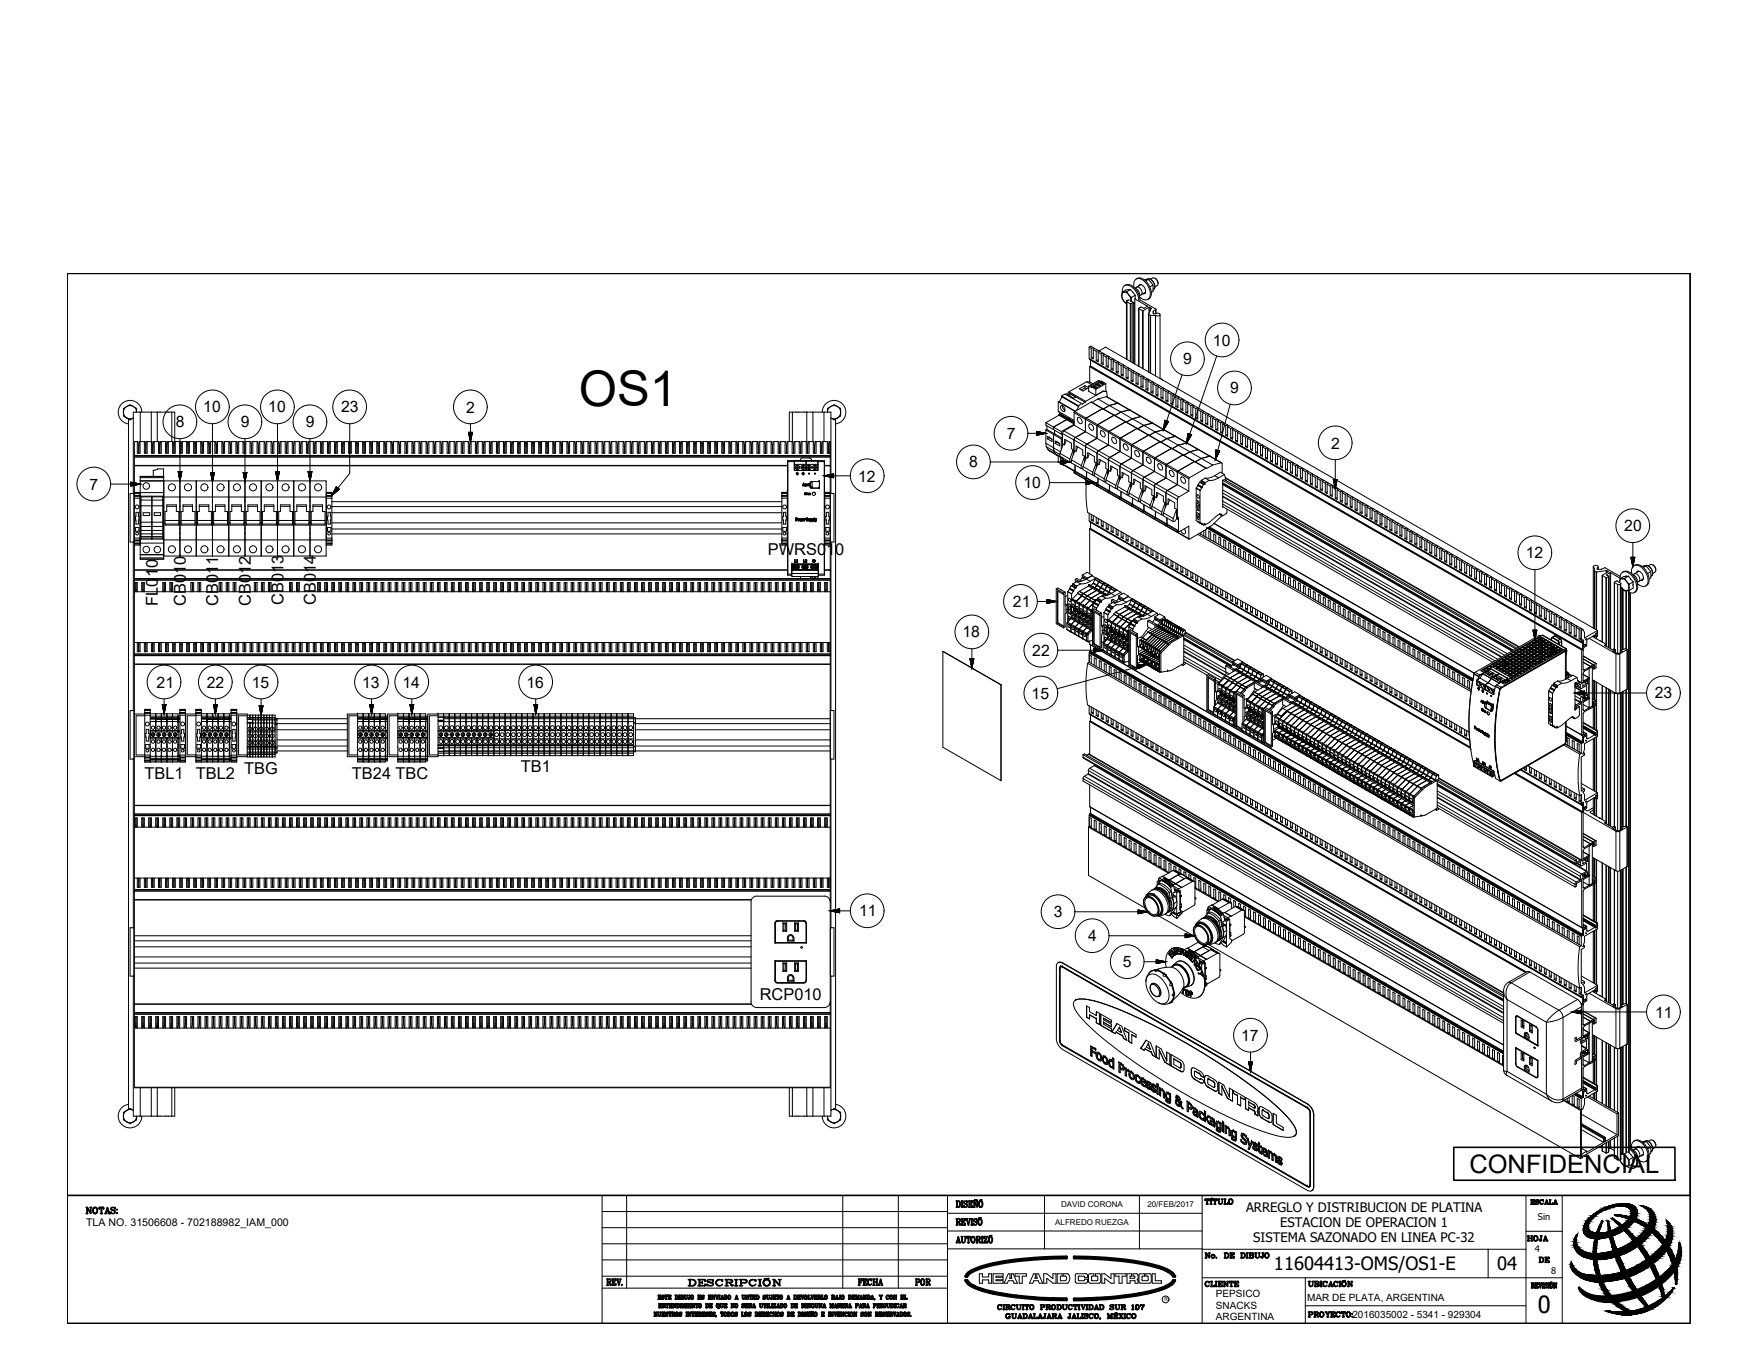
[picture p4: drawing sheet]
<svg xmlns="http://www.w3.org/2000/svg" width="279mm" height="216mm" viewBox="0 0 279 216" stroke-linecap="round" stroke-linejoin="round" font-family="sans-serif">
<defs><g id="words">
<text font-size="7.8" x="92" y="64.5">OS1</text>
<text font-size="4.1" x="233.4" y="186.3">CONFIDENCIAL</text>
<text font-size="3.8" x="244.2" y="208.6">0</text>
<g font-size="3.5">
<text x="241.7" y="198.3">HOJA</text>
<text x="243.8" y="201.8">DE</text>
<text x="144.6" y="205.3">POR</text>
</g>
<g font-size="2.9">
<text x="202.4" y="201.8">11604413-OMS/OS1-E</text>
<text x="237.8" y="201.8">04</text>
</g>
<g font-size="2.6">
<text x="122" y="88.1">PWRS010</text>
<text x="25.1" y="96.2" transform="rotate(-90 25.1 96.2)">FL010</text>
<text x="29.5" y="96.3" transform="rotate(-90 29.5 96.3)">CB010</text>
<text x="34.7" y="96.2" transform="rotate(-90 34.7 96.2)">CB011</text>
<text x="39.8" y="96.2" transform="rotate(-90 39.8 96.2)">CB012</text>
<text x="45" y="96.1" transform="rotate(-90 45 96.1)">CB013</text>
<text x="50.2" y="96.1" transform="rotate(-90 50.2 96.1)">CB014</text>
<text x="23" y="123.7">TBL1</text>
<text x="31.1" y="123.7">TBL2</text>
<text x="38.8" y="122.9">TBG</text>
<text x="55.9" y="123.7">TB24 TBC</text>
<text x="82.7" y="122.7">TB1</text>
<text x="120.7" y="158.8">RCP010</text>
</g>
<g font-size="2.5">
<text x="187.9" y="57.9">9</text>
<text x="192.7" y="54.9">10</text>
<text x="32.3" y="65.5">10</text>
<text x="42.6" y="65.5">10</text>
<text x="54.2" y="65.5">23</text>
<text x="74" y="65.6">2</text>
<text x="195.4" y="62.5">9</text>
<text x="27.9" y="67.9">8</text>
<text x="38.2" y="67.9">9</text>
<text x="48.6" y="67.9">9</text>
<text x="159.9" y="69.8">7</text>
<text x="211.4" y="71.3">2</text>
<text x="14.2" y="77.8">7</text>
<text x="136.3" y="76.5">12</text>
<text x="153.9" y="74.3">8</text>
<text x="162.6" y="77.5">10</text>
<text x="242.3" y="88.7">12</text>
<text x="258" y="84.4">20</text>
<text x="152.9" y="101.3">18</text>
<text x="160.9" y="96.4">21</text>
<text x="164" y="104.2">22</text>
<text x="24.9" y="109.2">21</text>
<text x="32.9" y="109.2">22</text>
<text x="40" y="109.2">15</text>
<text x="57.5" y="109.2">13</text>
<text x="63.9" y="109.2">14</text>
<text x="83.6" y="109.2">16</text>
<text x="163.9" y="111">15</text>
<text x="262.9" y="111">23</text>
<text x="136.5" y="145.6">11</text>
<text x="167.4" y="145.7">3</text>
<text x="172.8" y="149.5">4</text>
<text x="178.4" y="153.6">5</text>
<text x="262.9" y="161.7">11</text>
<text x="197.2" y="165.4">17</text>
</g>
<g font-size="2.1">
<text x="197.9" y="192.5">ARREGLO Y DISTRIBUCION DE PLATINA</text>
<text x="199.1" y="197.3">SISTEMA SAZONADO EN LINEA PC-32</text>
<text x="203.4" y="195">ESTACION DE OPERACION 1</text>
</g>
<text font-size="1.7" x="13.7" y="194.8">TLA NO. 31506608 - 702188982_IAM_000</text>
<g font-size="1.6">
<text x="193.1" y="206">PEPSICO</text>
<text x="193.1" y="207.9">SNACKS</text>
<text x="193.1" y="209.6">ARGENTINA</text>
<text x="207.7" y="206.6">MAR DE PLATA, ARGENTINA</text>
<text x="214.8" y="209.4">2016035002 - 5341 - 929304</text>
</g>
<g font-size="1.5">
<text x="244.3" y="193.7">Sin</text>
<text x="243.8" y="198.9">4</text>
<text x="246.4" y="202.4">8</text>
</g>
<g font-size="1.3">
<text x="168.5" y="191.8">DAVID CORONA</text>
<text x="182.3" y="191.8">20/FEB/2017</text>
<text x="167.6" y="194.6">ALFREDO RUEZGA</text>
</g>
<text font-size=".9" x="185" y="206.7">R</text>
</g></defs>
<!-- layer: 0 -->
<g fill="none" stroke="#000" stroke-width=".16">
<path d="M10.7 43.4h257.8v146.5h-257.8zM173 55.1v1.8l78.2 45M173 55.1l.3-.1 .4 .2M173 55.1l.3 .2M173.1 57v.1M173.1 58.3v2.4M173.1 58.3l78.1 45M173.1 57.1l78.1 45M173.1 57.1l78.2 45M173.1 58.2v.1M173.1 58.2l78.2 45M173.2 57.2v1"/>
<path d="M173.2 58.2h-.1M173.2 58.2l78.2 45M173.3 55.3v1.5M173.7 55.5v1.5l-.4-.2M173.7 55.5l.1-.2 .7 .4M173.7 55.5l.4 .3M173.7 55.2l.1 .2M173.7 55.2l-.4 .1M173.7 56.7l-.4 .1M174.1 55.8v1.5M174.4 56v1.5l-.3-.2M174.4 57.2l-.3 .1"/>
<path d="M174.4 56l.2-.2 .6 .3M174.4 56l.5 .2M174.5 55.7l.1 .1M174.5 55.7l-.4 .1M174.5 55.8l1.1-.7 78.2 45.1M174.9 56.2v1.5M175.2 56.4v1.5l-.3-.2M175.2 57.6l-.3 .1M175.2 56.4l.2-.2 .6 .4M175.2 56.4l.5 .3M175.2 56.1l.2 .2M175.2 56.1l-.3 .1"/>
<path d="M175.7 56.7v1.5M176 56.9v1.5l-.3-.2M176 56.6l.2 .2M176 56.6l-.3 .1M176 58.1l-.3 .1M176 56.9l.2-.2 .6 .4M176 56.9l.5 .3M176.5 57.2v1.5M176.8 57.3v1.5l-.3-.1M176.8 58.6l-.3 .1M176.8 57.3l.2-.1 .6 .3M176.8 57.3l.5 .3"/>
<path d="M176.8 57.1l.1 .1M176.8 57.1l-.3 .1M177.3 57.6v1.5M177.6 57.8v1.5l-.3-.2M177.6 59l-.3 .1M177.6 57.8l.2-.2 .6 .4M177.6 57.8l.5 .3M177.6 57.5l.1 .2M177.6 57.5l-.3 .1M178.1 58.1v1.5M178.2 46.9l.1 .5 .2 .5M178.2 46.9l.3 1"/>
<path d="M178.3 46.4l-.1 .5M178.3 46.4h.2M178.3 46.4a.89 .89 0 0 1 .5-1.1 .89 .89 0 0 1 1.1 .4l.6 .8 .3 .6 .1 .6M178.4 58.3v1.4l-.3-.1M178.4 59.5l-.3 .1M178.4 58.3l.2-.2 .6 .3M178.4 58.3l.5 .2M178.4 58l.1 .1M178.4 58l-.3 .1M178.5 46.4l.4 .1 .4 .3M178.5 47.9l.4 .4M178.5 47.9l.4 .3"/>
<path d="M178.5 46.4l-.2 .2-.1 .3M178.7 45.4a1.3 1.3 0 0 1 1.8 .6l.4 .7 .2 1 2.5 1.5M178.9 58.5v1.5M178.9 47.8v9.3M179 46.3l-.5 .1M179 46.3l.3 .5M179 47.9l.5 .4M179 47.9v9.2M179.2 58.7v1.5l-.3-.2M179.2 59.9l-.3 .1M179.2 58.7l.2-.2 .6 .4M179.2 58.7l.5 .3"/>
<path d="M179.2 46h.1M179.2 58.4l.1 .2M179.2 58.4l-.3 .1M179.2 46l-.4 .1-.5 .3M179.3 46.8l.4 .5M179.3 46.8l.2 .3 .2 .7M179.4 47.6l-.2 .1a.15 .15 0 0 0-.2 0 .15 .15 0 0 0 0 .2M179.5 48.3h.1M179.5 48.3v9.1M179.6 46l-.6 .3M179.6 46h-.4M179.6 46l.4 .5"/>
<path d="M179.6 47.8l.4 .3M179.6 47.8h.1M179.6 48.3v9.2M179.7 47.8v.1M179.7 59v1.5M179.7 47.3v.5M179.9 46.4l.1 .1M180 46.5l.3 .4M180 48.1v9.6M180 59.2v1.4l-.3-.1M180 59.2l.2-.2 .6 .3M180 59.2l.5 .2"/>
<path d="M180 48.1l-.4 .2M180 58.9l.1 .1M180 58.9l-.3 .1M180.1 45.7a.94 .94 0 0 1 .8-1.5 2.5 2.5 0 0 1 1.6 3.2 .95 .95 0 0 1-1.5-.2M180.2 48v9.8M180.2 47.5h.1M180.2 48l-.2 .1M180.3 47.5l1.9 1.1M180.3 47.5v10.3M180.3 45.8a.98 .98 0 0 1 .7 1.2M180.3 46.9l-.6 .4M180.3 46.9v.5"/>
<path d="M180.5 59.4v1.5M180.5 44.3a1.3 1.3 0 0 1 1.8 .7 1.88 1.88 0 0 1 .2 2.5l-.2 .1M180.6 45.6a.8 .8 0 0 1 .7 1.2M180.6 45.6l-.3 .2M180.8 59.6v1.5l-.3-.2M180.8 59.6l.2-.2 .6 .4M180.8 59.6l.4 .3M180.8 59.3l.1 .2M180.8 59.3l-.3 .1M180.8 45.5a.42 .42 0 0 1 .4-.3 .42 .42 0 0 1 .4 .3 .84 .84 0 0 1 .1 1.2h-.2M180.9 49v9.2M181.1 45.2l-.1 .2"/>
<path d="M181.2 59.9v1.5M181.3 46.8l-.3 .2M181.3 45.2l-.7 .4M181.5 49.4h.1M181.5 49.4v9.1M181.6 49.4v9.2M181.6 59.8l.1 .2M181.6 59.8l-.4 .1M181.7 46.6h.2M182 46.4l-.7 .4M182 44.4h.4M182 44.4h-.3"/>
<path d="M182.2 48.7l-.5 .3-.4-.2-.4 .2 .6 .4M182.2 48.6v.1M182.4 44.3a1.18 1.18 0 0 1 .9 1.6M182.4 44.3a1.15 1.15 0 0 1 .9 1.6M182.4 44.3l-.4 .1M182.4 44.4l.7 .9M182.4 44.4l-.4 .2M182.4 49.9h.1M182.4 49.9v9.2M182.5 49.9v9.2M182.5 49.9l.2 .2M182.5 48.8h.1"/>
<path d="M182.5 48.8v1M182.5 48.8l-.9 .6M182.6 48.8v.7M182.6 48.8l.2 .2M182.7 50.1h.1M182.7 50.1v9.2M182.7 44.4l.4-.2a.8 .8 0 0 1 .7 1.2l-.4 .2M182.8 50.1v9.2M182.8 50.1h.7M182.8 49l-.4 .9M182.8 49v.1M183.1 45.3v1l-.2 .1"/>
<path d="M183.1 45.3l-.5 .3M183.2 49.8l.3 .1a.37 .37 0 0 1 .5-.2 .37 .37 0 0 1 .2 .4l-.2 .1-.5-.1M183.2 49.4v.1M183.2 49.4v.4M183.3 45.9l-.2 .2M183.5 44.2l.3 .3 .1 .5M183.5 50.1v9.6M183.6 49.2v.6M183.6 49.2l-.4 .2M183.6 49.1v.7M184.3 50v10.1M19.6 65.5a.61 .61 0 0 0 .5 .9"/>
<path d="M19.6 65.5a1.05 1.05 0 0 0 .5 .9M20.1 66.4a1.08 1.08 0 0 0 1.1 0 .6 .6 0 0 1-1.1 0zM20.1 64.6a1.05 1.05 0 0 0-.5 .9M20.1 64.6a.62 .62 0 0 1 1.1 0l.5 .3v.6a1.04 1.04 0 0 0-1.6-.9zM20.1 64.6l-.5 .3v.6M20.4 66.6v109.6M21.3 78.4v7.7M21.3 78.8h.1M21.3 72.4h110.6M21.3 73.9h103.8M21.3 78.4h.9M21.3 78.7h.9"/>
<path d="M21.3 78.4h-.6v7.7h.6M21.3 78.2h.9v8.4h-.9M21.3 74h103.8M21.3 72.6h110.6M21.3 78.3h.9M21.3 78.8h.9M21.3 79.1h.9M21.8 70.2v1.8h.5v-1.8M22 72l-.1-1.8h-.6v102.6h110.6v-102.6h-.1l-.1 .7v1.1M22.1 72l.1-1.8h.8l.1 1.8M22.2 78.8h.1M22.2 79.7h.1"/>
<path d="M22.3 76.4h19.2v11.9h-15.5M22.3 65.5v4.7M22.3 75.7h3.7v13.1h-3.7zM22.3 78.3h3.7M22.3 75.7h3.7M22.3 75.9h3.7M22.3 76.4h3.7M22.3 79h19.2M22.4 78.8h3.5v6.8h-3.5zM22.4 79.4h3.5M22.5 65.5a1.87 1.87 0 0 0-1.8-1.9 1.87 1.87 0 0 0-1.9 1.7 1.87 1.87 0 0 0 1.6 2M22.9 70.2v1.8h.5v-1.8"/>
<path d="M23.2 72l.1-1.8h.9v1.8M24 65.5v4.7M24.1 70.2v1.8h.4v-1.8M24.1 78.8v6.8M24.3 72l.1-1.8h.9l.1 1.8M25 65.5v4.7M25 74.5l-.7 .2v1M25 74.5h1v1.2M25.2 70.2v1.8h.4v-1.8M25.4 72l.1-1.8h.9l.1 1.8M26 79.7h.1M26.3 70.2v1.8h.4v-1.8"/>
<path d="M26.5 72l.1-1.8h.9l.1 1.8M27.3 65.5v4.7M27.4 70.2v1.8h.4v-1.8M27.8 70.2v-4.7h-6.6v12.9M27.8 70.2l-.1 1.8M27.8 70.2h.8l.1 1.8M28.5 70.2v1.8h.5v-1.8M28.6 79.7h.1M28.6 76.4v11.9M28.8 72l.1-1.8h.8l.2 1.8M29.6 70.2v1.8h.5v-1.8M29.9 72l.1-1.8h.9l.1 1.8"/>
<path d="M30.8 70.2v1.8h.4v-1.8M31 72l.1-1.8h.9l.1 1.8M31.2 79.7h.1M31.2 76.4v11.9M31.9 70.2v1.8h.4v-1.8M32.1 72l.1-1.8h.9l.1 1.8M33 70.2v1.8h.5v-1.8M33.2 72l.1-1.8h.9l.1 1.8M33.7 79.7h.1M33.7 76.4v11.9M34.1 70.2v1.8h.5v-1.8M34.4 72l.1-1.8h.8l.1 1.8"/>
<path d="M35.2 70.2v1.8h.5v-1.8M35.5 72l.1-1.8h.9l.1 1.8M36.3 79.7h.1M36.3 76.4v11.9M36.4 70.2v1.8h.4v-1.8M36.6 72l.1-1.8h.9l.1 1.8M37.5 70.2v1.8h.4v-1.8M37.7 72l.1-1.8h.9l.1 1.8M38.6 70.2v1.8h.4v-1.8M38.8 72l.1-1.8h.9l.1 1.8M38.9 79.7h.1M38.9 76.4v11.9"/>
<path d="M39.7 70.2v1.8h.5v-1.8M39.9 72l.2-1.8h.8l.1 1.8M40.8 70.2v1.8h.5v-1.8M41.1 72l.1-1.8h.8l.1 1.8M41.5 79.7h.1M41.5 76.4h5.1v11.9h-5.1zM41.5 79h5.1M42 70.2v1.8h.4v-1.8M42.2 72l.1-1.8h.9l.1 1.8M43.1 70.2v1.8h.4v-1.8M43.3 72l.1-1.8h.9l.1 1.8M44.1 79.7h.1"/>
<path d="M44.1 76.4v11.9M44.2 70.2v1.8h.4v-1.8M44.4 72l.1-1.8h.9l.1 1.8M45.3 70.2v1.8h.4v-1.8M45.6 72v-1.8h.9l.1 1.8M46.4 70.2v1.8h.5v-1.8M46.6 79.7h.1M46.7 72l.1-1.8h.8l.1 1.8M46.7 76.4h5.1v11.9h-5.1zM46.7 79h5.1M47.5 70.2v1.8h.5v-1.8M47.8 72l.1-1.8h.9l.1 1.8"/>
<path d="M48.7 70.2v1.8h.4v-1.8M48.9 72l.1-1.8h.9l.1 1.8M49.2 79.7h.1M49.2 76.4v11.9M49.8 70.2v1.8h.4v-1.8M50 72l.1-1.8h.9l.1 1.8M50.9 70.2v1.8h.4v-1.8M51.1 72l.1-1.8h.9l.1 1.8M51.8 79.7h.1M51.8 78.8h.1M51.8 78.4h.9M51.8 78.7h.9"/>
<path d="M51.8 78.2h.9v8.4h-.9zM51.8 78.3h.9M51.8 78.8h.9M51.8 79.1h.9M52 70.2v1.8h.5v-1.8M52.3 72l.1-1.8h.8l.1 1.8M52.7 78.8h.1M52.7 79.7h71.5M53.1 70.2v1.8h.5v-1.8M53.4 72l.1-1.8h.8l.1 1.8M54.3 70.2v1.8h.4v-1.8M54.5 72l.1-1.8h.9l.1 1.8"/>
<path d="M55.4 70.2v1.8h.4v-1.8M55.6 72l.1-1.8h.9l.1 1.8M56.5 70.2v1.8h.4v-1.8M56.7 72l.1-1.8h.9l.1 1.8M57.6 70.2v1.8h.4v-1.8M57.9 72v-1.8h.9l.1 1.8M58.7 70.2v1.8h.5v-1.8M59 72l.1-1.8h.9v1.8M59.8 70.2v1.8h.5v-1.8M60.1 72l.1-1.8h.9l.1 1.8M61 70.2v1.8h.4v-1.8M61.2 72l.1-1.8h.9l.1 1.8"/>
<path d="M62.1 70.2v1.8h.4v-1.8M62.3 72l.1-1.8h.9l.1 1.8M63.2 70.2v1.8h.4v-1.8M63.4 72l.1-1.8h.9l.1 1.8M64.3 70.2v1.8h.5v-1.8M64.6 72l.1-1.8h.8l.1 1.8M65.4 70.2v1.8h.5v-1.8M65.7 72l.1-1.8h.9v1.8M66.6 70.2v1.8h.4v-1.8M66.8 72l.1-1.8h.9l.1 1.8M67.7 70.2v1.8h.4v-1.8M67.9 72l.1-1.8h.9l.1 1.8"/>
<path d="M68.8 70.2v1.8h.4v-1.8M69 72l.1-1.8h.9l.1 1.8M69.9 70.2v1.8h.4v-1.8M70.2 72l.1-1.8h.8l.1 1.8M71 70.2v1.8h.5v-1.8M71.3 72l.1-1.8h.8l.1 1.8M72.1 70.2v1.8h.5v-1.8M72.4 72l.1-1.8h.9l.1 1.8M73.3 70.2v1.8h.4v-1.8M73.5 72l.1-1.8h.9l.1 1.8M74.4 70.2v1.8h.4v-1.8M74.6 72l.1-1.8h.9l.1 1.8"/>
<path d="M75.5 70.2v1.8h.4v-1.8M75.7 72l.1-1.8h.9l.1 1.8M76.6 70.2v1.8h.5v-1.8M76.9 72l.1-1.8h.8l.1 1.8M77.7 70.2v1.8h.5v-1.8M78 72l.1-1.8h.9v1.8M78.9 70.2v1.8h.4v-1.8M79.1 72l.1-1.8h.9l.1 1.8M80 70.2v1.8h.4v-1.8M80.2 72l.1-1.8h.9l.1 1.8M81.1 70.2v1.8h.4v-1.8M81.3 72l.1-1.8h.9l.1 1.8"/>
<path d="M82.2 70.2v1.8h.4v-1.8M82.5 72l.1-1.8h.8l.1 1.8M83.3 70.2v1.8h.5v-1.8M83.6 72l.1-1.8h.8l.2 1.8M84.4 70.2v1.8h.5v-1.8M84.7 72l.1-1.8h.9l.1 1.8M85.6 70.2v1.8h.4v-1.8M85.8 72l.1-1.8h.9l.1 1.8M86.7 70.2v1.8h.4v-1.8M86.9 72l.1-1.8h.9l.1 1.8M87.8 70.2v1.8h.5v-1.8M88 72l.1-1.8h.9l.1 1.8"/>
<path d="M88.9 70.2v1.8h.5v-1.8M89.2 72l.1-1.8h.8l.1 1.8M90.1 70.2v1.8h.4v-1.8M90.3 72l.1-1.8h.9l.1 1.8M91.2 70.2v1.8h.4v-1.8M91.4 72l.1-1.8h.9l.1 1.8M92.3 70.2v1.8h.4v-1.8M92.5 72l.1-1.8h.9l.1 1.8M93.4 70.2v1.8h.4v-1.8M93.6 72l.1-1.8h.9l.1 1.8M94.5 70.2v1.8h.5v-1.8M94.7 72l.2-1.8h.8l.1 1.8"/>
<path d="M95.6 70.2v1.8h.5v-1.8M95.9 72l.1-1.8h.8l.2 1.8M96.8 70.2v1.8h.4v-1.8M97 72l.1-1.8h.9l.1 1.8M97.9 70.2v1.8h.4v-1.8M98.1 72l.1-1.8h.9l.1 1.8M99 70.2v1.8h.4v-1.8M99.2 72l.1-1.8h.9l.1 1.8M100.1 70.2v1.8h.4v-1.8M100.4 72v-1.8h.9l.1 1.8M101.2 70.2v1.8h.5v-1.8M101.5 72l.1-1.8h.8l.1 1.8"/>
<path d="M102.3 70.2v1.8h.5v-1.8M102.6 72l.1-1.8h.9l.1 1.8M103.5 70.2v1.8h.4v-1.8M103.7 72l.1-1.8h.9l.1 1.8M104.6 70.2v1.8h.4v-1.8M104.8 72l.1-1.8h.9l.1 1.8M105.7 70.2v1.8h.4v-1.8M105.9 72l.1-1.8h.9l.1 1.8M106.8 70.2v1.8h.5v-1.8M107.1 72l.1-1.8h.8l.1 1.8M107.9 70.2v1.8h.5v-1.8M108.2 72l.1-1.8h.8l.1 1.8"/>
<path d="M109.1 70.2v1.8h.4v-1.8M109.3 72l.1-1.8h.9l.1 1.8M110.2 70.2v1.8h.4v-1.8M110.4 72l.1-1.8h.9l.1 1.8M111.3 70.2v1.8h.4v-1.8M111.5 72l.1-1.8h.9l.1 1.8M112.4 70.2v1.8h.4v-1.8M112.7 72v-1.8h.9l.1 1.8M113.5 70.2v1.8h.5v-1.8M113.8 72l.1-1.8h.9v1.8M114.6 70.2v1.8h.5v-1.8M114.9 72l.1-1.8h.9l.1 1.8"/>
<path d="M115.8 70.2v1.8h.4v-1.8M116 72l.1-1.8h.9l.1 1.8M116.9 70.2v1.8h.4v-1.8M117.1 72l.1-1.8h.9l.1 1.8M118 70.2v1.8h.4v-1.8M118.2 72l.1-1.8h.9l.1 1.8M119.1 70.2v1.8h.5v-1.8M119.4 72l.1-1.8h.8l.1 1.8M120.2 70.2v1.8h.5v-1.8M120.5 72l.1-1.8h.9v1.8M121.4 70.2v1.8h.4v-1.8M121.6 72l.1-1.8h.9l.1 1.8"/>
<path d="M122.5 70.2v1.8h.4v-1.8M122.7 72l.1-1.8h.9l.1 1.8M123.6 70.2v1.8h.4v-1.8M123.8 72l.1-1.8h.9l.1 1.8M124.2 78.8h.1M124.2 78.4h.9M124.2 78.7h.9M124.2 78.3h.9M124.2 78.8h.9M124.2 79.1h.9M124.7 70.2v1.8h.4v-1.8M125 72l.1-1.8h.8l.1 1.8"/>
<path d="M125.1 78.8h.1M125.1 79.7h.1M125.1 77.8v8.8h-.9v-8.4h.9M125.1 77.8h.1M125.1 78.7h.1M125.1 74.3h.1M125.1 75h.1M125.4 70.2v-4.7h6.6v12.9M125.8 70.2v1.8h.5v-1.8M125.9 65.5v4.7M126.1 72l.1-1.8h.8l.1 1.8M126.1 73.2l.1 1.5"/>
<path d="M126.1 73.3h.1M126.2 73.3h-1.1v17.9h.7M126.2 73.5h.1M126.2 73.2h3.7v1.5h-3.7zM126.2 73.3h3.7M126.2 73.8h3.7M126.6 73.9h.1v.3h.2v.1h-.2v.3h-.1v-.3h-.2v-.1h.2zM126.6 75.2h.1M126.6 75.2v-.2l.1 .2M126.6 75.2h-.1l.1 .2 .2-.1v-.1h-.1M126.7 75.2h.1M126.9 70.2v1.8h.5v-1.8"/>
<path d="M127.2 73.1v.1M127.2 72l.1-1.8h.9l.1 1.8M127.4 72.8l-.2 .2M127.5 72.8h1.1l.3 .2M127.5 73.9h.1v.3h.2v.1h-.2v.3h-.1v-.3h-.2v-.1h.2zM127.5 75.2h.1M127.5 75.2v-.2l.1 .2M127.5 75.2h-.1l.1 .2 .2-.1v-.1h-.1M127.6 77.1h.1M127.6 77.1v-.2v.2M127.6 76.9h.1M127.6 76.9l-.1 .3h.2l-.1-.3"/>
<path d="M127.6 75.2h.1M127.8 77.1h.1M127.8 78.3a.15 .15 0 0 1 .2 .2 .15 .15 0 0 1-.2 .1zM127.8 78.6h.1M127.9 77.1h.1M127.9 77h-.1v.2h.2M127.9 77h.1M127.9 77v-.1v.3M127.9 78.5l-.1 .1M127.9 78.5h.1M127.9 78.5l-.1-.1v.2M127.9 77.3h.1"/>
<path d="M128 77.2h.1M128 76.9l-.1 .4zM128 76.9h.1M128 78.5l.1 .1 .1-.1M128 74.7h.1M128 78.3v.2M128 78.3l.2 .1-.1 .1M128 73.3h.1M128 74.5h.1M128 73.5h.1M128 73.2v1.5M128.1 78.5h.1"/>
<path d="M128.1 70.2v1.8h.4v-1.8M128.1 77.1h.1M128.2 65.5v4.7M128.2 78.5h.1M128.2 77.1h-.1M128.2 77.1v-.1v.2h-.1v-.2v.1M128.2 77.1h.1M128.3 77l.1 .1M128.3 77h.1M128.3 77.1h.1M128.3 72l.1-1.8h.9l.1 1.8M128.3 77v.1"/>
<path d="M128.3 77.1l.1 .1-.1-.1M128.4 77.1h.1M128.4 78.4l.1 .1-.1 .1zM128.4 78.5h.1M128.4 78.5v.1l.1-.1M128.4 73.9h.2v.3h.2v.1h-.2v.3h-.2v-.3h-.1v-.1h.1zM128.4 75.2h.2v.1h-.2zM128.4 77h.1M128.5 77h.1M128.5 78.5h.1M128.5 77.1h.1M128.5 77v-.1v.2"/>
<path d="M128.5 77v.1M128.6 78.4h.1v.2v-.2l-.1 .2zM128.6 78.4h.1M128.7 77l.1 .4M128.7 77l.3-.5v.9M128.7 77h.1M128.7 77v.1M128.7 77.2l.1 .2M128.8 77.4h.1M128.8 77.4l.2 .1M128.9 73.1v.1M129 76.5h.1"/>
<path d="M129 77.4v.1M129 77.4h.1M129 78.5a.25 .25 0 0 1 .3-.3 .25 .25 0 0 1 .2 .3M129.1 65.5v4.7M129.2 70.2v1.8h.4v-1.8M129.4 75.2h.1v.1h-.1zM129.4 73.9h.1v.3h.2v.1h-.2v.3h-.1v-.3h-.2v-.1h.2zM129.4 72l.1-1.8h.9l.1 1.8M129.9 74.1v.1M129.9 74.2h.1M129.9 73.3h.1M129.9 73.5h.1"/>
<path d="M129.9 73.8v.1M129.9 73.8h.1M129.9 73.3h1v17.9h-.9M129.9 73.2v1.5M130 77.5h.1M130.1 76.5h.1M130.1 77.5h-.1M130.1 77.5h.1M130.1 76.5h-1.4v.9l.1 .2h1.4M130.2 77.6h.1M130.2 76.5h.1M130.2 77.5h-.1"/>
<path d="M130.2 76.6h.1M130.2 77.5h.1M130.2 76.5v1.1M130.3 70.2v1.8h.4v-1.8M130.5 72l.1-1.8h.9l.1 1.8M130.6 65.5a1.87 1.87 0 0 1 1.8-1.9 1.87 1.87 0 0 1 1.9 1.7 1.87 1.87 0 0 1-1.6 2M130.9 65.5v4.7M131 79.7h.1M131 73.9h.9M131 74h.9M131 78.8h.1M131 78.4h.9"/>
<path d="M131 78.7h.9M131 78.3h.9M131 78.8h.9M131 79.1h.9M131.4 70.2v1.8h.5v-1.8M131.4 64.9l.6-.3a1.05 1.05 0 0 0-.6 .9zM131.9 78.8h.1M131.9 78.4h.6v7.7h-.6M131.9 78.2h-.9v8.4h.9M132 64.6a1.05 1.05 0 0 1 1.5 .9M132 64.6a.62 .62 0 0 1 1 0l.5 .3v.6M132.7 66.6v109.6"/>
<path d="M133.5 65.5v.6l-.5 .3a.6 .6 0 0 1-1 0M133.5 65.5a1.05 1.05 0 0 1-1.5 .9M166.1 70.4l.1 .6M166.1 67.1v.4l1.2 .7M166.1 68.3v2.1M166.1 67.1l1.2 .7M166.1 68.3l1.2 .7M166.1 70.4l1.2 .7 .1 .6M166.2 71l1.2 .7M166.2 71l.2 .4M166.3 68.2l-.2 .1M166.3 67.7v.5"/>
<path d="M166.3 68.2l2.4 1.4M166.4 69.7l.7 .4v-.3M166.4 69.7v-.4l.7 .5M166.4 71.4l1.5 .9M166.4 71.4l2.4 1.4M166.7 69.5h.1M166.7 69.5l.4 .3M166.7 69.5l-.3 .2M167.3 68.2h.1M167.3 67.8l.1 .5M167.3 69l.1 2.1M167.4 71.1l1.1 .7"/>
<path d="M167.4 69l1.2 .7M167.4 71.1v.6M167.4 68.3l1.2 .7M167.4 67.9l1.2 .7M167.4 71.7l.2 .4 .3 .3M167.4 71.7l.2 .4M167.4 71.7l.9 .5M167.5 68.4v.5l-.2 .1M167.5 68.4v.5l-.1 .1M167.6 70.4v-.3l.7 .4M167.6 70.4l.7 .4v-.3M167.9 72.3h.1"/>
<path d="M167.9 70.2h.1M167.9 70.2l-.3 .2M167.9 70.2l.4 .3M167.9 72.4l1 .5M168.1 65.3l.3 .5 2.2 1.2-.8-.4M168.1 63.8l2.7 1.5M168.1 63.8l2.6 1.5M168.1 63.8v1.5M168.1 72.5v.9M168.1 65.3l2.5 1.5M168.1 73.4l.9 .5M168.2 66l-2.1 1.1"/>
<path d="M168.2 66l1.2 .7v-.1M168.2 65.9v.1M168.2 65.9l.1-.1 1.2 .7M168.2 65.9l1.2 .7M168.4 72l-.1 .5 1.6 .9M168.4 72l1.5 .9M168.5 64.5a.55 .55 0 0 1 .6 .2 .55 .55 0 0 1-.1 .6l-.4-.2-.2-.4zM168.5 72.7v.4l.1 .3 .3 .2M168.6 68.6v.4M168.6 69.7v1.8M168.6 69l.1-.1v.7M168.6 73.7h.1"/>
<path d="M168.6 65.9h.1M168.6 63l2.6 1.5M168.6 63h.1M168.6 65.9h-.1M168.6 65.9l1.2 .7M168.6 62.9l.6-.3 2.6 1.5M168.6 62.9l2.7 1.5M168.6 73.7l.4 .2M168.6 62.9v.1M168.7 63l2.7 1.6M168.7 63l-.4 .8M168.7 69.6l-.1 .1"/>
<path d="M168.7 72.8l.2 .4M168.7 64.4l.2 .5 .3 .3M168.8 68.9l1.8 1M168.8 68.9v2M168.8 72.8l.1 .1M168.8 72.8h.1M168.9 73.8l.1 .1 1.8 1.1M168.9 72.8v1M168.9 73.8l1.9 1M169 68.5l-.2 .4M169 68.5l1.8 1M169.1 70.7v-.9l1.1 .6v.9l.3 .1"/>
<path d="M169.1 70.7l-.2-.1-.5 1.4M169.4 69.9l-.3 .8M169.4 66.7l-2.1 1.1M169.4 66.7l1.2 .7M169.5 66.6l-.1 .1M169.5 66.6l1.1 .5M169.5 66.6l1.1 .6M169.5 62.8l.4-.2 1 .5-.4 .2zM169.5 66.5h.1M169.5 66.5l-.1 .1M169.7 62.4l2.7 1.5M169.7 62.4l-.4 .3"/>
<path d="M169.8 66.6h.1M169.8 62.2l2.7 1.6M169.8 62.2l-.1 .2M169.8 66.6h-.1M169.9 73.4h.2M169.9 72.9v.5M169.9 62.9l.6 .4M169.9 62.6v.3M169.9 62.9l-.1 .1M170.2 73.4h-.1M170.2 73.1v.4l1.5 .9M170.2 73.1l1.6 .9"/>
<path d="M170.5 71.4v.9M170.5 71.4l-.6 1.5M170.6 69.9v2M170.6 69.9l3.7 2.1M170.6 75.1l1.9 1.1M170.6 67.4l-2 1.2M170.6 65.6v1.9M170.6 74.9v.2M170.6 67.5l1.8 1.1M170.6 67.5l-1.6 1M170.6 75.1l1.8 1M170.6 65.6l1.8 1"/>
<path d="M170.7 65.4l-.1 .2M170.7 65.4l1.8 1M170.7 65.3v.1M170.8 74.8v.2M170.8 73.9v.9M170.8 74.8l1.8 1.1M170.8 65.3h.1M170.8 65.3h-.1M170.8 69.5l-.2 .4M170.8 75l1.8 1M170.8 69.5l1.8 1.1M170.9 71.7v-.8l1.1 .6v.8l.3 .2"/>
<path d="M170.9 71.7l-.2-.1-.5 1.5M171.2 66.4a.59 .59 0 0 1 .6 .3 .59 .59 0 0 1 0 .6h-.3l-.2-.3-.2-.3zM171.2 71l-.3 .7M171.2 64.5l.2 .1M171.3 64.4l-.1 .1M171.4 64.6l-.4 .6M171.4 61.8l.9-.5 .6 .3-.9 .5zM171.8 74l-.1 .4M171.8 64.1l-.5 .3M172 74.4h-.3M172 74.1v.5l1.6 .9M172 74.1l1.6 .9"/>
<path d="M172.3 72.5v.9M172.3 72.5l-.5 1.5M172.3 61.6l.3 .2M172.3 61.6l-.6 .4M172.3 61.3v.3M172.4 63.9l-.5 .3-.1-.1M172.4 76.1l.1 .1M172.4 76.1l5.5 3.2M172.4 66.6v2M172.4 75.9v.2M172.4 68.6l-1.6 .9M172.4 68.6l3.7 2.1"/>
<path d="M172.4 66.6l3.7 2.1M172.5 63.8l-.1 .1M172.5 76.2l1.8 1M172.5 66.4l-.1 .2M172.5 66.4l3.7 2.1M172.6 76.3l-.1 2.1 .2 3 60.6 34.9M172.6 75.9v.1M172.6 74.9v1M172.6 75.9l.1 .1M172.6 60.6l.8 .5M172.6 60.6l-2.8 1.6M172.6 60.6l.5 .1 .5 .3"/>
<path d="M172.6 75.9l1.8 1M172.6 70.6l-.2 .3v2.2M172.7 70.6l-.3 .4M172.7 70.6l1.8 1M172.7 76l1.8 1.1M172.8 72.8v-.9l1 .6v.9l.3 .1M172.8 72.8l-.2-.1-.6 1.4M172.9 61.3v.9l1.2 .6M172.9 61.3l.1 .1M173 67.4a.56 .56 0 0 1 .6 .3 .56 .56 0 0 1-.1 .7l-.3-.2-.2-.3zM173 72.1l-.2 .7M173 61.4l.4 .1 .7 .4"/>
<path d="M173.3 63.9l1.9 1M173.3 63.9l-2.6 1.5M173.3 63.9l3.6 2.1M173.6 75v.5M173.6 75.5h.2M173.7 61.5l.3-.2 .3 .2-.3 .2zM173.8 75.2v.4l1.6 .9M173.8 75.2l1.6 .9M174 61.5l-.2 .1M174 61.3v.2M174 61.5l.2 .1M174.1 61.9v.9"/>
<path d="M174.1 73.5v.9M174.1 73.5l-.5 1.5M174.2 61.2l.3-.2 .3 .2-.2 .2zM174.2 77.2h.1M174.2 76.9l.1 .3M174.2 69.6l-1.6 1M174.3 77.2l1.8 1.1M174.3 72v2M174.3 72l1.8 1.1M174.4 76.9l.1 .2M174.4 63.4l1.8 1M174.4 63.4l-1 .5"/>
<path d="M174.4 76.9l5.5 3.2M174.4 76v.9M174.5 71.6l-.2 .4M174.5 61.2l-.2 .1M174.5 61.2l.2 .1M174.5 61v.2M174.5 77.1l1.8 1M174.5 71.6l1.8 1.1M174.6 73.8l-.2-.1-.6 1.5M174.6 73.8v-.9l1 .7v.8l.3 .2M174.6 60.5l.3 .1M174.6 60.5l-1.6 .9"/>
<path d="M174.6 60.5h-.1l-1.6 .8M174.7 60.9l.3-.2 .4 .2-.3 .2zM174.8 73.1l-.2 .7M174.8 68.5a.56 .56 0 0 1 .7 .3 .56 .56 0 0 1-.1 .6l-.3-.1-.2-.2zM174.9 60.6h.1M175 60.6l.6 .3M175 60.6l-1.6 .9M175 60.9l.2 .1M175 60.9l-.1 .1M175 60.7v.2M175.1 64.9h.1M175.1 64.9l-2.6 1.5"/>
<path d="M175.2 64.9l1.8 1.1M175.2 62.2h.1M175.2 62.2l-1.1 .6M175.2 62.2l-2.7 1.6M175.2 62.2h.6M175.4 76.1v.4M175.6 60.9v1.3h-.4M175.6 60.9l-1.5 1M175.6 62.1l.2 .1M175.6 76.5h-.2M175.7 76.2l-.1 .5 1.6 .9M175.7 76.2l1.5 .9"/>
<path d="M175.7 63l1.9 1.1M175.7 63l1.8 1.1M175.7 63l-1.3 .4M175.8 62.2l.1 .9M175.9 74.6v.9M175.9 74.6l-.5 1.5M176.1 73.1v2.1M176.1 78v.3M176.1 73.1l1.8 1M176.1 68.7v2M176.1 73.1v2M176.1 70.7l-1.6 .9"/>
<path d="M176.1 70.7l1.8 1-1.6 1M176.1 68.7l1.8 1.1M176.1 78.3l5.4 3.1M176.2 68.5l-.1 .2M176.2 68.5l1.8 1.1M176.2 64.4l-.9 .6M176.2 64.4l1.8 1.1M176.2 77l.1 1.1 1.8 1.1M176.3 72.7l-.2 .4M176.3 72.7l3.6 2M176.4 74.9l-.2-.2-.5 1.5M176.4 74.9v-.9l1.1 .6v.9l.3 .2"/>
<path d="M176.6 69.5a.58 .58 0 0 1 .6 .3 .58 .58 0 0 1 0 .7l-.3-.1-.2-.3-.1-.3zM176.7 74.2l-.3 .7M176.9 66h.1M176.9 66l-2.6 1.5v2.1l-1.6 1M177 66h.1M177 66l-2.7 1.5v.2M177 66l1.8 1M177 66l3.7 2.1M177.2 77.6h.2M177.2 77.1v.5M177.5 77.6h-.1M177.5 77.3v.4l1.5 .9"/>
<path d="M177.5 77.3l1.6 .9M177.5 64.1h.1M177.5 64.1l-1.3 .3M177.6 64.1l1.8 1M177.6 64.1l1.9 1M177.8 75.7v.8M177.8 75.7l-.6 1.4M177.9 69.8v1.9M177.9 74.1v2M177.9 79v.3M177.9 74.1l3.7 2.1M177.9 79.3v.1"/>
<path d="M177.9 71.7l1.8 1.1M177.9 71.7l-1.6 1M177.9 79.3l1.8 1M177.9 69.8l1.8 1M178 69.6l-.1 .2M178 69.6l1.8 1M178 65.5l-.9 .5M178 65.5l1.9 1M178.1 78.1v1.1M178.1 73.7l-.2 .4M178.1 79.2l1.8 1M178.2 75.9v-.9l1.1 .7v.8l.3 .2"/>
<path d="M178.2 75.9l-.2-.1-.5 1.5M178.5 70.6a.59 .59 0 0 1 .6 .3 .59 .59 0 0 1 0 .6h-.3l-.2-.2-.2-.4zM178.5 75.2l-.3 .7M178.8 67h.1M178.8 67l1.8 1.1M178.8 67l-2.6 1.5M179.1 78.2l-.1 .4M179.3 78.6h-.3M179.3 78.3v.5l1.6 .9M179.3 78.3l1.6 .9M179.4 65.1h.1M179.4 65.1l-1.4 .4"/>
<path d="M179.4 65.1l1.8 1.1M179.5 65.1l1.8 1.1M179.6 76.7v.9M179.6 76.7l-.5 1.5M179.7 72.8l5.5 3.1-1.7 1-.1 .3M179.7 70.8v2M179.7 72.8l-1.6 .9M179.7 70.8l5.5 3.1M179.8 70.6l-.1 .2M179.8 70.6l3.7 2.1M179.9 66.5l1.8 1.1 1.3-.4M179.9 66.5l-1 .6"/>
<path d="M179.9 79.1v1M179.9 74.7l1.6-.9 .1-2.1 2.7-1.5-2.7 1.5v2.2l-1.6 .9M179.9 74.7l-.2 .4v2.2M180 74.8l-.3 .4M180 60.4l-.3 .1M180 74.8l1.8 1M180.1 77v-.9l1 .6v.9l.3 .2M180.1 77l-.2-.1-.6 1.4M180.3 71.7a.53 .53 0 0 1 .6 .2 .53 .53 0 0 1-.1 .7l-.5-.4zM180.3 76.2l-.2 .8M180.6 68.1h.1M180.6 68.1l-2.6 1.5"/>
<path d="M180.6 68.1l1.8 1M180.7 68.1l1.8 1M180.8 60.8l-.3 .1M180.9 79.2v.5M181.1 79.7h-.2M181.1 79.4v.4l1.6 .9M181.1 79.4l1.6 .9M181.2 66.2h.1M181.2 66.2l1.8 1M181.2 66.2l-1.3 .3M181.3 66.2l1.8 1h-.1M181.4 77.8v.8"/>
<path d="M181.4 77.8l-.5 1.4M181.6 60.1v1.5l-.4-.2M181.6 76.2v2M181.6 61.3l-.4 .1M181.6 60.1l.1-.2 .7 .3M181.6 60.1l.4 .3M181.6 76.2l1.8 1M181.7 67.6l1.8 1M181.7 67.6l-1 .5M181.8 75.8l-.2 .4M181.8 75.8l3.6 2.1M181.9 78v-.8l1.1 .6v.8l.2 .2"/>
<path d="M181.9 78l-.2-.1-.6 1.5M182 60.4v1.5M182.1 77.3l-.2 .7M182.2 72.7a.62 .62 0 0 1 .6 .3 .62 .62 0 0 1-.1 .6 .65 .65 0 0 1-.5-.9zM182.3 60.5v1.5l-.3-.1M182.3 61.8l-.3 .1M182.3 60.5l.2-.2 .7 .4M182.3 60.5l.5 .3M182.4 60.2l.1 .2M182.4 60.2l-.4 .2M182.4 69.1l-2.6 1.5M182.4 69.1l3.7 2.1"/>
<path d="M182.5 69.1h-.1M182.5 69.1l3.6 2.1M182.8 60.8v1.5M183 67.2l1.9 1.1M183 67.2l1.8 1.1M183 67.2l-1.3 .4M183.1 61v1.5l-.3-.2M183.1 62.2l-.3 .1M183.1 61l.2-.2 .6 .4M183.1 61l.5 .3M183.2 60.7l.1 .2M183.2 60.7l-.4 .1"/>
<path d="M183.2 78.8v.9M183.2 78.8l-.5 1.5M183.4 77.2v2.2M183.4 77.3v2M183.4 77.3l1.8 1M183.5 72.7l-.1 .2v2l-1.6 .9M183.5 72.7l1.8 1.1M183.5 68.6l1.8 1.1M183.5 68.6l-.9 .6M183.6 61.3v1.5M183.7 79.1v-.9l1.1 .6v.9l.3 .1M183.7 79.1l-.2-.1-.5 1.4"/>
<path d="M183.9 61.4v1.5l-.3-.1M183.9 62.7l-.3 .1M183.9 61.4l.2-.2 .6 .4M183.9 61.4l.5 .3M183.9 73.7a.57 .57 0 0 1 .7 .3 .57 .57 0 0 1-.1 .7l-.3-.1-.2-.3-.1-.3zM183.9 61.2l.2 .1M183.9 61.2l-.3 .1M184 78.4l-.3 .7M184.3 60.1l.4 .3M184.4 61.7v1.5M184.4 70.2l.9-.5 3.7 2.1M184.7 61.9v1.5l-.3-.2"/>
<path d="M184.7 61.6l.2 .2M184.7 61.6l-.3 .1M184.7 63.1l-.3 .1M184.7 61.9l.2-.2 .6 .4M184.7 61.9l.5 .3M184.8 68.3h.1M184.8 68.3l-1.3 .3M184.8 68.3l3.7 2.1M184.9 68.3l3.7 2.1M185.1 79.8v.9M185.1 79.8l-.6 1.5M185.2 62.2v1.5"/>
<path d="M185.2 73.9v2.1M185.2 78.3v2M185.2 78.3l1.8 1.1M185.2 76l-1.6 .9-.2 .4M185.2 76l1.8 1M185.3 73.8l-.1 .1M185.3 73.8l-.1 .2 1.8 1M185.3 73.8l1.8 1M185.3 69.7l-.9 .5M185.4 77.9l-.2 .4M185.4 77.9l1.8 1.1M185.5 62.3v1.5l-.3-.1"/>
<path d="M185.5 63.6l-.3 .1M185.5 62.3l.2-.1 .6 .3M185.5 62.3l.5 .3M185.5 62.1l.1 .1M185.5 62.1l-.3 .1M185.8 74.8a.56 .56 0 0 1 .6 .3 .56 .56 0 0 1-.1 .6l-.4-.3-.2-.3zM185.8 79.4l-.3 .7M186 62.6v1.5M186.1 71.2h.1M186.1 71.2l1.8 1.1M186.1 71.2l-2.6 1.5M186.1 71.2l1.9 1.1h-.1"/>
<path d="M186.3 62.8v1.5l-.3-.2M186.3 64l-.3 .1M186.3 62.8l.2-.2 .6 .4M186.3 62.8l.5 .3M186.3 62.5l.1 .2M186.3 62.5l-.3 .1M186.7 69.3h.1l-1.5 .4M186.8 63.1v1.5M187 75v2M187 79.4v3.1M187 77l-1.6 .9M187 77l1.8 1"/>
<path d="M187 75l1.8 1.1M187.1 63.3v1.5l-.3-.2M187.1 64.5l-.3 .1M187.1 63.3l.2-.2 .6 .3M187.1 63.3l.5 .2M187.1 74.8l-.1 .2M187.1 63l.1 .1M187.1 63l-.3 .1M187.1 74.8l1.8 1.1M187.2 79l-.2 .4M187.6 63.5v1.5M187.6 75.8a.56 .56 0 0 1 .6 .3 .56 .56 0 0 1-.1 .7l-.5-.4z"/>
<path d="M187.9 63.7v1.5l-.3-.2M187.9 64.9l-.3 .1M187.9 63.7l.2-.2 .6 .4M187.9 63.7l.5 .3M187.9 72.3l-2.6 1.5M187.9 72.3l1.9 1M187.9 72.3l1.8 1M187.9 63.4l.1 .2M187.9 63.4l-.3 .1M188.4 64v1.5M188.5 70.4h.1M188.5 70.4l-1.3 .3-1 .6"/>
<path d="M188.5 70.4l1.8 1M188.6 70.4l1.8 1h-.1M188.7 64.2v1.5l-.3-.2M188.7 65.4l-.3 .1M188.7 64.2l.2-.2 .6 .3M188.7 64.2l.5 .2M188.7 63.9l.1 .1M188.7 63.9l-.3 .1M188.8 76.1v1.9M188.8 78l-1.6 1M188.9 75.9l-.1 .2M189 71.8l-1 .5"/>
<path d="M189 71.8l1.8 1M189 71.8l-.9 .5M189.2 64.4v1.5M189.5 64.6v1.5l-.3-.2M189.5 65.8l-.3 .1M189.5 64.6l.2-.2 .6 .4M189.5 64.6l.4 .3M189.5 64.3l.1 .2M189.5 64.3l-.3 .1M189.7 73.3h.1M189.7 73.3l1.8 1.1M189.7 73.3l-2.6 1.5"/>
<path d="M189.8 73.3l1.8 1.1M189.9 64.9v1.5M190 77.6l.6 .3M190 77.6v5.1l1.2 .7M190 77.5l.7 .4M190 77.5v.1M190.1 78.7a.27 .27 0 0 1 .4 .1 .27 .27 0 0 1-.2 .3l-.2-.1zM190.2 80l-.1 .4M190.2 80v-.5l.2 .1v1M190.3 65.1v1.5l-.4-.2M190.3 66.3l-.4 .1M190.3 65.1l.1-.2 .7 .3"/>
<path d="M190.3 65.1l.4 .2M190.3 64.8l.1 .1M190.3 64.8l-.4 .1M190.3 77.1l.6 .4M190.3 77.1h.1M190.3 77.1l-.3 .4M190.3 77.1l.6 .3M190.3 77l.6 .4M190.3 77v.1M190.3 71.4l-1.3 .4M190.3 71.4l1.9 1.1M190.3 71.4l1.8 1.1"/>
<path d="M190.3 77.1l.7 .4M190.4 79.8l-.2 .2M190.5 76.6l.7 .3M190.5 76.6l.7 .4M190.5 76.6l-.2 .4M190.6 77.9l.1 5.2M190.7 77.9h-.1M190.7 65.3v1.6M190.8 76.6l.6 .3M190.8 76.4l.6 .3M190.8 76.4v.2M190.8 76.6h-.1"/>
<path d="M190.8 72.8l-.9 .6M190.8 72.8l1.8 1.1M190.8 76.3l.6 .4M190.8 76.3v.1M190.9 77.4v.1M191 77.5l-.3 .4M191 77.5h-.1M191 65.5v1.5l-.3-.1M191 66.7l-.3 .2M191 65.5l.2-.2 .7 .4M191 65.5l.5 .3M191.1 65.2l.1 .2"/>
<path d="M191.1 65.2l-.4 .1M191.2 77l-.3 .4M191.2 76.9v.1M191.4 76.7v.2M191.4 76.9h-.2M191.4 76.7h.1M191.4 76l.7 .3M191.4 76l-.6 .3M191.5 65.8v1.5M191.5 74.4l-2.6 1.5M191.8 66v1.5l-.3-.2M191.8 67.2l-.3 .1"/>
<path d="M191.8 66l.2-.2 .6 .4M191.8 66l.5 .3M191.9 65.7l.1 .2M191.9 65.7l-.4 .1M192.1 76.3l-.7 .4M192.1 72.5h.1M192.1 72.5l-1.3 .3M192.1 72.5l1.9 1M192.2 72.5l1.9 1M192.3 66.3v1.5M192.6 73.9l-1 .6-.1-.1M192.6 66.4v1.6l-.3-.2"/>
<path d="M192.6 67.7l-.3 .1M192.6 66.4l.2-.1 .6 .3M192.6 66.4l.5 .3M192.6 66.2l.2 .1M192.6 66.2l-.3 .1M192.9 75.6a2.26 2.26 0 0 1-1.5 .4M192.9 75.6l.7 .3M193.1 66.7v1.5M193.4 66.9v1.5l-.3-.2M193.4 66.6l.2 .2M193.4 66.6l-.3 .1M193.4 68.1l-.3 .1"/>
<path d="M193.4 66.9l.2-.2 .6 .4M193.4 66.9l.5 .3M193.6 75.9a2.23 2.23 0 0 1-1.5 .4M193.9 67.2v1.5M194 73.5l.1 .1v1.6M194 73.5l-1.4 .4M194.2 67.4v1.5l-.3-.2M194.2 76.3l.1 4.2M194.2 79.6l43.7 25.1M194.2 78.9l44.3 25.5M194.2 78.8l44.4 25.6M194.2 78.3l44.8 25.8"/>
<path d="M194.2 77.8l45.2 26.1M194.2 77l46 26.4M194.2 76.9l46.1 26.5M194.2 76.7l46.2 26.6M194.2 76.3l46.6 26.8M194.2 68.6l-.3 .1M194.2 67.4l.2-.2 .6 .3M194.2 67.4l.5 .2M194.2 76.8l46.1 26.5M194.2 67.1l.1 .1M194.2 67.1l-.3 .1M194.3 76.2l-.1 .1"/>
<path d="M194.4 76.2l46.6 26.8M194.5 75.4l-.6-.4-1 .6M194.5 75.4l.2 .9M194.5 75.4l-.9 .5M194.6 75.9l46.7 26.9M194.7 76l46.5 26.8M194.7 67.6v1.5M195 67.8v1.5l-.3-.2M195 69l-.3 .1M195 67.8l.2-.2 .6 .4M195 67.8l.5 .3M195 67.5l.1 .2"/>
<path d="M195 67.5l-.3 .1M195.5 68.1v1.5M195.8 68.3v1.5l-.3-.2M195.8 68l.1 .1M195.8 68l-.3 .1M195.8 69.5l-.3 .1M195.8 68.3l.2-.2 .6 .3M195.8 68.3l.5 .2M196.3 68.5v1.5M196.6 68.7v1.5l-.3-.2M196.6 69.9l-.3 .1M196.6 68.7l.2-.2 .6 .4"/>
<path d="M196.6 68.7l.5 .3M196.6 68.4l.1 .2M196.6 68.4l-.3 .1M197.1 69v1.5M197.4 69.2v1.5l-.3-.2M197.4 70.4l-.3 .1M197.4 69.2l.2-.2 .6 .3M197.4 69.2l.5 .3M197.4 68.9l.1 .2M197.4 68.9l-.3 .1M197.9 69.5v1.5M198.2 69.6v1.5l-.3-.1"/>
<path d="M198.2 70.9l-.3 .1M198.2 69.6l.2-.1 .6 .3M198.2 69.6l.4 .3M198.2 69.3l.1 .2M198.2 69.3l-.3 .2M198.6 69.9v1.5M199 70.1v1.5l-.4-.2M199 71.3l-.4 .1M199 70.1l.1-.2 .7 .4M199 70.1l.4 .3M199 69.8l.1 .2M199 69.8l-.4 .1"/>
<path d="M199.4 70.4v1.5M199.7 70.6v1.4l-.3-.1M199.7 71.8l-.3 .1M199.7 70.6l.2-.2 .7 .3M199.7 70.6l.5 .2M199.8 70.3l.1 .1M199.8 70.3l-.4 .1M200.2 70.8v1.5M200.5 71v1.5l-.3-.2M200.5 72.2l-.3 .1M200.5 71l.2-.2 .6 .4M200.5 71l.5 .3"/>
<path d="M200.6 70.7l.1 .2M200.6 70.7l-.4 .1M201 71.3v1.5M201.3 71.5v1.4l-.3-.1M201.3 72.7l-.3 .1M201.3 71.5l.2-.2 .6 .3M201.3 71.5l.5 .2M201.3 71.2l.2 .1M201.3 71.2l-.3 .1M201.8 71.7v1.5M202.1 71.9v1.5l-.3-.2M202.1 71.6l.1 .2"/>
<path d="M202.1 71.6l-.3 .1M202.1 73.1l-.3 .1M202.1 71.9l.2-.2 .6 .4M202.1 71.9l.5 .3M202.6 72.2v1.5M202.9 72.4v1.5l-.3-.2M202.9 73.6l-.3 .1M202.9 72.4l.2-.2 .6 .3M202.9 72.4l.5 .3M202.9 72.1l.1 .1M202.9 72.1l-.3 .1M203.4 72.7v1.4"/>
<path d="M203.7 72.8v1.5l-.3-.2M203.7 74l-.3 .1M203.7 72.8l.2-.2 .6 .4M203.7 72.8l.5 .3M203.7 72.5l.1 .2M203.7 72.5l-.3 .2M204.2 73.1v1.5M204.5 73.3v1.5l-.3-.2M204.5 73l.1 .2M204.5 73l-.3 .1M204.5 74.5l-.3 .1M204.5 73.3l.2-.2 .6 .3"/>
<path d="M204.5 73.3l.5 .3M205 73.6v1.4M205.3 73.7v1.5l-.3-.2M205.3 75h-.3M205.3 73.7l.2-.2 .6 .4M205.3 73.7l.5 .3M205.3 73.4l.1 .2M205.3 73.4l-.3 .2M205.8 74v1.5M206.1 74.2v1.5l-.3-.2M206.1 75.4l-.3 .1M206.1 74.2l.2-.2 .6 .4"/>
<path d="M206.1 74.2l.5 .3M206.1 73.9l.1 .2M206.1 73.9l-.3 .1M206.6 74.5v1.5M206.9 74.6v1.5l-.3-.1M206.9 75.9l-.3 .1M206.9 74.6l.2-.1 .6 .3M206.9 74.6l.4 .3M206.9 74.4l.1 .1M206.9 74.4l-.3 .1M207.3 74.9v1.5M207.7 75.1v1.5l-.4-.2"/>
<path d="M207.7 76.3l-.4 .1M207.7 75.1l.1-.2 .7 .4M207.7 75.1l.4 .3M207.7 74.8l.1 .2M207.7 74.8l-.4 .1M208.1 75.4v1.5M208.4 75.6v1.5l-.3-.2M208.4 76.8l-.3 .1M208.4 75.6l.2-.2 .7 .3M208.4 75.6l.5 .2M208.5 75.3l.1 .1M208.5 75.3l-.4 .1"/>
<path d="M208.9 75.8v1.5M209.2 76v1.5l-.3-.2M209.2 77.2l-.3 .1M209.2 76l.2-.2 .6 .4M209.2 76l.5 .3M209.3 75.7l.1 .2M209.3 75.7l-.4 .1M209.7 76.3v1.5M210 76.5v1.5l-.3-.2M210 77.7l-.3 .1M210 76.5l.2-.2 .6 .3M210 76.5l.5 .2"/>
<path d="M210 76.2l.1 .1M210 76.2l-.3 .1M210.5 76.7v1.5M210.8 76.9v1.5l-.3-.2M210.8 78.1l-.3 .1M210.8 76.9l.2-.2 .6 .4M210.8 76.9l.5 .3M210.8 76.6l.1 .2M210.8 76.6l-.3 .1M211.3 77.2v1.5M211.6 77.4v1.5l-.3-.2M211.6 78.6l-.3 .1"/>
<path d="M211.6 77.4l.2-.2 .6 .3M211.6 77.4l.5 .2M211.6 77.1l.1 .1M211.6 77.1l-.3 .1M212.1 77.6v1.5M212.4 77.8v1.5l-.3-.2M212.4 79l-.3 .1M212.4 77.8l.2-.2 .6 .4M212.4 77.8l.5 .3M212.4 77.5l.1 .2M212.4 77.5l-.3 .1M212.9 78.1v1.5"/>
<path d="M213.2 78.3v1.5l-.3-.2M213.2 78l.1 .2M213.2 78l-.3 .1M213.2 79.5l-.3 .1M213.2 78.3l.2-.2 .6 .4M213.2 78.3l.5 .3M213.7 78.6v1.5M214 78.7v1.5l-.3-.1M214 80l-.3 .1M214 78.7l.2-.1 .6 .3M214 78.7l.5 .3M214 78.5l.1 .1"/>
<path d="M214 78.5l-.3 .1M214.5 79v1.5M214.8 79.2v1.5l-.3-.2M214.8 79.2l.2-.2 .6 .4M214.8 79.2l.5 .3M214.8 78.9l.1 .2M214.8 78.9l-.3 .1M215.3 79.5v1.5M215.6 79.7v1.5l-.3-.2M215.6 79.7l.2-.2 .6 .3M215.6 79.7l.4 .2M215.6 79.4l.1 .1"/>
<path d="M215.6 79.4l-.3 .1M216 79.9v1.5M216.4 79.8l.1 .2M216.4 79.8l-.4 .1M21.2 86.1v26.8M21.3 85.8h.1M21.3 94h110.6M21.3 91.9h107.8M21.3 90.6h103.8M21.3 92.2h110.6M21.3 92.1h110.6M21.3 92h110.6"/>
<path d="M21.3 90.5h103.8M21.3 85.5h.9M21.3 85.8h.9M21.3 85.9h.9M21.3 86.3h.9M21.3 86.4h.9M21.4 94v-1.5h.4v1.5M21.5 83.8h.6v.6h-.6zM21.6 92.5l-.1 1.5M21.6 81.4h.4v.6h.1l-.1 1.3h-.4v-.7h-.1zM21.6 92.5l.1 1.5M22.2 85.8h.1"/>
<path d="M22.2 84.8h.1M22.2 84h.1M22.2 83.1h.1M22.2 81.5h.1M22.2 80.5h.1M22.3 85.6h.1M22.3 88.1h3.7M22.3 88.6h3.7M22.3 88.8h3.7M22.3 86.3h3.7M22.4 84.8h3.5M22.4 80.4h3.5"/>
<path d="M22.4 83h3.5M22.4 83.6h3.5M22.4 84.3h3.5M22.4 85.2h3.5M22.4 85.5h3.5M22.5 94v-1.5h.4v1.5M22.7 92.5v1.5M22.7 81.5h1.1v.4h-1.1zM22.7 92.5l.1 1.5M24.1 85.6h.1M24.5 81.5h1v.4h-1zM25.9 94v-1.5h.4v1.5"/>
<path d="M25.9 85.6h.1M26 84.8h.1M26 84h.1M26 83.1h.2M26 81.5h.1M26 80.5h.1M26 85.8h15.5M26 92.5v1.5M26.1 92.5v1.5M26.2 83.3h2.2M26.2 82.7h2.2M26.5 80.2h1.5v1.1h.4v2.1h-2.2v-2.1h.3z"/>
<path d="M26.5 80.4h1.5M27 94v-1.5h.4v1.5M27.2 92.5l-.1 1.5M27.2 92.5l.1 1.5M28.4 83.1h.4M28.6 84.8h.1M28.6 84h.1M28.6 83.1h.1M28.6 81.5h.1M28.6 80.5h.1M28.8 83.3h2.2M28.8 82.7h2.2"/>
<path d="M29.1 80.2h1.5v1.1h.4v2.1h-2.2v-2.1h.3zM29.1 80.4h1.5M30.3 94v-1.5h.5v1.5M30.5 92.5v1.5M30.6 92.5v1.5M31 83.1h.4M31.2 84.8h.1M31.2 84h.1M31.2 81.5h.1M31.2 80.5h.1M31.4 83.3h2.2M31.4 82.7h2.2"/>
<path d="M31.4 94v-1.5h.5v1.5M31.7 80.2h1.5v1.1h.4v2.1h-2.2v-2.1h.3zM31.7 92.5l-.1 1.5M31.7 80.4h1.5M31.7 92.5v1.5M33.6 83.1h.3M33.7 84.8h.1M33.7 84h.1M33.7 83.1h.1M33.7 81.5h.1M33.7 80.5h.1M33.9 83.3h2.2"/>
<path d="M33.9 82.7h2.2M34.2 80.2h1.5v1.1h.4v2.1h-2.2v-2.1h.3zM34.2 80.4h1.5M34.8 94v-1.5h.4v1.5M35 92.5v1.5M35 92.5l.1 1.5M35.9 94v-1.5h.5v1.5M36.1 92.5v1.5M36.1 83.1h.4M36.2 92.5v1.5M36.3 84.8h.1M36.3 84h.1"/>
<path d="M36.3 81.5h.1M36.3 80.5h.1M36.5 83.3h2.2M36.5 82.7h2.2M36.8 80.2h1.5v1.1h.4v2.1h-2.2v-2.1h.3zM36.8 80.4h1.5M37 94v-1.5h.5v1.5M37.2 92.5v1.5M37.3 92.5v1.5M38.7 83.1h.4M38.9 84.8h.1M38.9 84h.1"/>
<path d="M38.9 83.1h.1M38.9 81.5h.1M38.9 80.5h.1M39.1 83.3h2.2M39.1 82.7h2.2M39.4 80.2h1.5v1.1h.4v2.1h-2.2v-2.1h.3zM39.4 80.4h1.5M40.4 94v-1.5h.4v1.5M40.6 92.5l-.1 1.5M40.6 92.5l.1 1.5M41.3 83.1h.4M41.5 84.8h.1"/>
<path d="M41.5 84h.1M41.5 81.5h.1M41.5 80.5h.1M41.5 94v-1.5h.5v1.5M41.5 85.8h5.1M41.7 83.3h2.2M41.7 82.7h2.2M41.7 92.5v1.5M41.7 92.5l.1 1.5M42 80.2h1.5v1.1h.4v2.1h-2.2v-2.1h.3zM42 80.4h1.5M42.6 94v-1.5h.5v1.5"/>
<path d="M42.8 92.5v1.5M42.9 92.5v1.5M43.9 83.1h.4M44.1 84.8h.1M44.1 84h.1M44.1 83.1h.1M44.1 81.5h.1M44.1 80.5h.1M44.3 83.3h2.2M44.3 82.7h2.2M44.5 80.2h1.6v1.1h.4v2.1h-2.2v-2.1h.2zM44.5 80.4h1.6"/>
<path d="M46 94v-1.5h.4v1.5M46.2 92.5l-.1 1.5M46.2 92.5l.1 1.5M46.5 83.1h.3M46.6 84.8h.1M46.6 84h.1M46.6 81.5h.1M46.6 80.5h.1M46.7 85.8h5.1M46.8 83.3h2.3M46.8 82.7h2.3M47.1 94v-1.5h.4v1.5"/>
<path d="M47.1 80.2h1.6v1.1h.4v2.1h-2.3v-2.1h.3zM47.1 80.4h1.6M47.3 92.5v1.5M47.3 92.5l.1 1.5M49.1 83.1h.3M49.2 84.8h.1M49.2 84h.1M49.2 83.1h.1M49.2 81.5h.1M49.2 80.5h.1M49.4 83.3h2.2M49.4 82.7h2.2"/>
<path d="M49.7 80.2h1.5v1.1h.4v2.1h-2.2v-2.1h.3zM49.7 80.4h1.5M50.4 94v-1.5h.5v1.5M50.7 92.5l-.1 1.5M50.7 92.5v1.5M51.6 94v-1.5h.4v1.5M51.8 92.5l-.1 1.5M51.8 84.8h.1M51.8 84h.1M51.8 81.5h.1M51.8 80.5h.1M51.8 92.5l.1 1.5"/>
<path d="M51.8 85.8h.1M51.8 83.1h-.2M51.8 85.5h.9M51.8 85.8h.9M51.8 85.9h.9M51.8 86.3h.9M51.8 86.4h.9M52 83.8h.6v.6h-.6zM52.1 81.4h.4v.6h.1l-.1 1.3h-.4v-.7h-.1zM52.7 94v-1.5h.4v1.5M52.7 85.8h.1M52.7 84.8h71.5"/>
<path d="M52.7 84h71.5M52.7 83.1h71.5M52.7 81.5h71.5M52.7 80.5h71.5M52.9 92.5l-.1 1.5M52.9 92.5l.1 1.5M53.8 94v-1.5h.5v1.5M54 92.5v1.5M54 92.5l.1 1.5M54.9 94v-1.5h.5v1.5M55.1 92.5v1.5M55.2 92.5v1.5"/>
<path d="M56.1 94v-1.5h.4v1.5M56.2 92.5v1.5M56.3 92.5v1.5M57.2 94v-1.5h.4v1.5M57.4 92.5l-.1 1.5M57.4 92.5l.1 1.5M58.3 94v-1.5h.4v1.5M58.5 92.5l-.1 1.5M58.5 92.5l.1 1.5M59.4 94v-1.5h.4v1.5M59.6 92.5l-.1 1.5M59.7 92.5v1.5"/>
<path d="M60.5 94v-1.5h.5v1.5M60.7 92.5v1.5M60.8 92.5v1.5M61.6 94v-1.5h.5v1.5M61.8 92.5v1.5M61.9 92.5v1.5M62.8 94v-1.5h.4v1.5M63 92.5l-.1 1.5M63 92.5v1.5M63.9 94v-1.5h.4v1.5M64.1 92.5l-.1 1.5M64.1 92.5l.1 1.5"/>
<path d="M65 94v-1.5h.4v1.5M65.2 92.5l-.1 1.5M65.2 92.5l.1 1.5M66.1 94v-1.5h.5v1.5M66.3 92.5v1.5M66.4 92.5v1.5M67.2 94v-1.5h.5v1.5M67.4 92.5v1.5M67.5 92.5v1.5M68.4 94v-1.5h.4v1.5M68.5 92.5v1.5M68.6 92.5l.1 1.5"/>
<path d="M69.5 94v-1.5h.4v1.5M69.7 92.5l-.1 1.5M69.7 92.5l.1 1.5M70.6 94v-1.5h.4v1.5M70.8 92.5l-.1 1.5M70.8 92.5l.1 1.5M71.7 94v-1.5h.4v1.5M71.9 92.5l-.1 1.5M72 92.5v1.5M72.8 94v-1.5h.5v1.5M73 92.5v1.5M73.1 92.5v1.5"/>
<path d="M73.9 94v-1.5h.5v1.5M74.1 92.5v1.5M74.2 92.5v1.5M75.1 94v-1.5h.4v1.5M75.3 92.5l-.1 1.5M75.3 92.5l.1 1.5M76.2 94v-1.5h.4v1.5M76.4 92.5l-.1 1.5M76.4 92.5l.1 1.5M77.3 94v-1.5h.4v1.5M77.5 92.5l-.1 1.5M77.5 92.5l.1 1.5"/>
<path d="M78.4 94v-1.5h.5v1.5M78.6 92.5v1.5M78.7 92.5v1.5M79.5 94v-1.5h.5v1.5M79.7 92.5v1.5M79.8 92.5v1.5M80.7 94v-1.5h.4v1.5M80.8 92.5v1.5M80.9 92.5v1.5M81.8 94v-1.5h.4v1.5M82 92.5l-.1 1.5M82 92.5l.1 1.5"/>
<path d="M82.9 94v-1.5h.4v1.5M83.1 92.5l-.1 1.5M83.1 92.5l.1 1.5M84 94v-1.5h.4v1.5M84.2 92.5v1.5M84.3 92.5v1.5M85.1 94v-1.5h.5v1.5M85.3 92.5v1.5M85.4 92.5v1.5M86.2 94v-1.5h.5v1.5M86.5 92.5l-.1 1.5M86.5 92.5v1.5"/>
<path d="M87.4 94v-1.5h.4v1.5M87.6 92.5l-.1 1.5M87.6 92.5l.1 1.5M88.5 94v-1.5h.4v1.5M88.7 92.5l-.1 1.5M88.7 92.5l.1 1.5M89.6 94v-1.5h.5v1.5M89.8 92.5v1.5M89.8 92.5l.1 1.5M90.7 94v-1.5h.5v1.5M90.9 92.5v1.5M91 92.5v1.5"/>
<path d="M91.8 94v-1.5h.5v1.5M92 92.5v1.5M92.1 92.5v1.5M92.9 94v-1.5h.5v1.5M93.2 92.5l-.1 1.5M93.2 92.5v1.5M94.1 94v-1.5h.4v1.5M94.3 92.5l-.1 1.5M94.3 92.5l.1 1.5M95.2 94v-1.5h.4v1.5M95.4 92.5l-.1 1.5M95.4 92.5l.1 1.5"/>
<path d="M96.3 94v-1.5h.5v1.5M96.5 92.5v1.5M96.5 92.5l.1 1.5M97.4 94v-1.5h.5v1.5M97.6 92.5v1.5M97.7 92.5v1.5M98.5 94v-1.5h.5v1.5M98.7 92.5v1.5M98.8 92.5v1.5M99.7 94v-1.5h.4v1.5M99.9 92.5l-.1 1.5M99.9 92.5l.1 1.5"/>
<path d="M100.8 94v-1.5h.4v1.5M101 92.5l-.1 1.5M101 92.5l.1 1.5M101.9 94v-1.5h.4v1.5M102.1 92.5v1.5M102.1 92.5l.1 1.5M103 94v-1.5h.5v1.5M103.2 92.5v1.5M103.3 92.5v1.5M104.1 94v-1.5h.5v1.5M104.3 92.5v1.5M104.4 92.5v1.5"/>
<path d="M105.2 94v-1.5h.5v1.5M105.5 92.5l-.1 1.5M105.5 92.5v1.5M106.4 94v-1.5h.4v1.5M106.6 92.5l-.1 1.5M106.6 92.5l.1 1.5M107.5 94v-1.5h.4v1.5M107.7 92.5l-.1 1.5M107.7 92.5l.1 1.5M108.6 94v-1.5h.5v1.5M108.8 92.5v1.5M108.8 92.5l.1 1.5"/>
<path d="M109.7 94v-1.5h.5v1.5M109.9 92.5v1.5M110 92.5v1.5M110.9 94v-1.5h.4v1.5M111 92.5v1.5M111.1 92.5v1.5M112 94v-1.5h.4v1.5M112.2 92.5l-.1 1.5M112.2 92.5l.1 1.5M113.1 94v-1.5h.4v1.5M113.3 92.5l-.1 1.5M113.3 92.5l.1 1.5"/>
<path d="M114.2 94v-1.5h.4v1.5M114.4 92.5l-.1 1.5M114.5 92.5v1.5M115.3 94v-1.5h.5v1.5M115.5 92.5v1.5M115.6 92.5v1.5M116.4 94v-1.5h.5v1.5M116.6 92.5v1.5M116.7 92.5v1.5M117.6 94v-1.5h.4v1.5M117.8 92.5l-.1 1.5M117.8 92.5v1.5"/>
<path d="M118.7 94v-1.5h.4v1.5M118.9 92.5l-.1 1.5M118.9 92.5l.1 1.5M119.8 94v-1.5h.4v1.5M120 92.5l-.1 1.5M120 92.5l.1 1.5M120.9 94v-1.5h.5v1.5M121.1 92.5v1.5M121.2 92.5v1.5M122 94v-1.5h.5v1.5M122.2 92.5v1.5M122.3 92.5v1.5"/>
<path d="M123.2 94v-1.5h.4v1.5M123.3 92.5v1.5M123.4 92.5l.1 1.5M124.2 85.8h.1M124.2 85.5h.9M124.2 85.8h.9M124.2 85.9h.9M124.2 86.3h.9M124.2 86.4h.9M124.3 94v-1.5h.4v1.5M124.3 83.8h.6v.6h-.6zM124.4 81.4h.4v.6h.1l-.1 1.3h-.4v-.7h-.1z"/>
<path d="M124.5 92.5l-.1 1.5M124.5 92.5l.1 1.5M125.1 85.8h.1M125.1 84.8h.1M125.1 84h.1M125.1 83.1h.1M125.1 81.5h.1M125.1 80.5h.1M125.4 94v-1.5h.4v1.5M125.6 92.5l-.1 1.5M125.6 92.5l.1 1.5M125.7 91.2v.2"/>
<path d="M125.7 91.3h.1M125.8 91.1h4.2M125.8 89.7h.1M125.8 90.6h.1M125.8 89.6h.1M125.8 91.4h-.7v-18.2h5.9v18.2h-1M125.8 89.6h4.2M125.8 89.6v2h4.1M125.8 90.6h4.2M125.9 89.7h.1M125.9 90.5h.3M125.9 89.7v.8h.3"/>
<path d="M125.9 89.7h.3M126.2 89.7h.1M126.2 89.7l-.2 .4 .2 .4M126.2 88.9l.1 .3 .2 .1h-.3zM126.4 82.3h.1a.14 .14 0 0 1 .2 .1 .14 .14 0 0 1-.2 .2l-.1 .1zM126.4 89.8h.1v.2h.2v.2h-.2v.3h-.1v-.3h-.2v-.2h.2zM126.5 82.4h.1M126.5 82.4v.1l.1-.1M126.5 82.6h.1M126.5 94v-1.5h.4v1.5M126.5 89l.2-.1v.4l-.1-.3-.1 .1zM126.6 82.4h.1"/>
<path d="M126.6 89h.1M126.7 92.5l-.1 1.5M126.7 89.7l.2 .4-.2 .4M126.8 89.7h.1M126.8 90.5h.8M126.8 92.5v1.5M126.8 89.7h.8M126.8 82.6v-.1l.1 .1M126.8 82.6h.1M126.8 82.6v.1l.1-.1M126.9 82.6h.1M127.1 82.7h.1"/>
<path d="M127.1 82.7l-.1-.3 .1 .2 .1-.2 .1 .2 .1-.2-.1 .3M127.2 91.6v.3M127.2 82.7h.1M127.2 82.5h.1M127.2 82.5v.2M127.3 82.7h.1M127.5 82.7h.1M127.5 82.5l.1 .1M127.5 82.5h.1M127.5 82.6l.2 .1h-.2M127.5 82.6h.1M127.5 82.6h.2"/>
<path d="M127.6 89.7h.1M127.6 89.7l-.2 .4 .2 .4M127.6 82.6h.1M127.6 94v-1.5h.5v1.5M127.7 82.6l-.1-.1h-.1v.2M127.7 82.6h.1M127.8 89.8h.1v.2h.2v.2h-.2v.3h-.1v-.3h-.2v-.2h.2zM127.8 92.5v1.5M127.8 82.5l-.1 .2v-.3h.2v.1M127.8 82.5h.1M127.9 82.5h.1M127.9 92.5v1.5"/>
<path d="M128 89h-.1l.1-.1 .2 .1-.2 .2M128 89h.1M128 89.2h.1M128 89.2l.2 .1h-.6v-.4l.1 .3 .2 .1M128.1 89h-.1M128.1 89h.1M128.1 89l-.2 .3M128.1 82.4l.2 .2v.1h-.2l-.1-.1h.3M128.1 82.4h.2M128.1 82.4h.1M128.1 89.7l.2 .4-.2 .4M128.2 89.7h.1"/>
<path d="M128.2 90.5h.8M128.2 89.7h.8M128.2 82.6h.1M128.3 82.4v-.1h-.2l.1 .3M128.3 82.4h.1M128.3 82.6h.1M128.4 82.4l.1 .3 .1-.3v.3h-.2zM128.6 82.7h.1M128.7 82.4h.1a.14 .14 0 0 1 .2 .2 .14 .14 0 0 1-.2 .1l-.1 .2zM128.7 94v-1.5h.5v1.5M128.7 91.7l.1 .1M128.8 91.6v.1"/>
<path d="M128.8 82.6v-.1l.1 .1M128.8 82.6h.1M128.8 82.6v.1l.1-.1M128.8 82.7h.1M128.8 91.8l.4 .1M128.9 91.8v.1M128.9 82.6h.1M128.9 92.5v1.5M129 89.7h.1M129 89.7l-.2 .4 .2 .4M129 92.5v1.5M129 89.1a.23 .23 0 0 0 .3 .2 .23 .23 0 0 0 .2-.2"/>
<path d="M129 82.4h.1a.14 .14 0 0 1 .2 .2 .14 .14 0 0 1-.2 .1l-.1 .2zM129 91.9h.1M129.1 89.1a.2 .2 0 0 1 .2-.2 .2 .2 0 0 1 .2 .2M129.1 91.9h.2M129.1 89.1h.1M129.1 82.6l.1-.1v.1M129.1 82.6h.1M129.1 82.6l.1 .1v-.1M129.1 82.7h.1M129.1 89.1h.3M129.2 89.2h.2zM129.2 89.8h.1v.2h.2v.2h-.2v.3h-.1v-.3h-.2v-.2h.2z"/>
<path d="M129.2 82.6h.1M129.2 89.2h.1M129.3 89.1v-.2v.2M129.3 91.9h.1M129.3 82.3h.1v.4h-.1zM129.4 91.9h.1M129.4 91.9h-.1M129.4 89.1h.1M129.5 89.1h.1M129.5 82.9h.1M129.5 91.9h-.1M129.5 91.9h.1"/>
<path d="M129.5 89.7l.2 .4-.2 .4M129.5 89.7h.1M129.5 82.7h.1M129.5 82.7v.2M129.5 90.5h.4M129.5 89.7h.4M129.5 82.7v-.3l.1 .3 .1-.3-.1 .4M129.6 82.8l-.1 .1M129.6 82.8h.1M129.6 91.9h2.3M129.9 89.7h.1M129.9 89.7v.8h-.4"/>
<path d="M129.9 94v-1.5h.4v1.5M129.9 91.6a.63 .63 0 0 1-.9 .3M130 90.6h.1M130 89.6h.1M130 89.6l-.1 2M130 89.7v1.7M130 91.3h.1M130.1 92.5l-.1 1.5M130.1 92.5l.1 1.5M131 90.6h.9M131 84.8h.1M131 84h.1"/>
<path d="M131 83.1h.1M131 81.5h.1M131 80.5h.1M131 90.5h.9M131 94v-1.5h.4v1.5M131 85.8h.1M131 85.5h.9M131 85.8h.9M131 85.9h.9M131 86.3h.9M131 86.4h.9M131.2 83.8h.5v.6h-.5z"/>
<path d="M131.2 92.5l-.1 1.5M131.2 92.5l.1 1.5M131.3 81.4h.3v.6h.1l-.1 1.3h-.3v-.7h-.1zM131.9 85.8h.1M132 86.1v26.8M167.8 93.6l1.1 .6M167.8 93.6l.2-.2 1.2 .7M167.8 93.6v5.5l1.1 .6M168 99l.9 .5M168 98.9l1 .6M168 98.9v.1M168 93.9v5"/>
<path d="M168.9 94.2v.2M168.9 99.5v.2M168.9 94.4h.1v5.1M168.9 94.4l-.9-.5v5.1M169 99.5h-.1M169.2 94.1v2l.4-.2M169.2 94.1l-.3 .1M169.5 100l1.3 .8M169.5 99l1.2 .7M169.5 100l1.2 .7M169.5 99v1M169.6 98.8l-.1 .2"/>
<path d="M169.6 98.8l.6 .4M169.6 97.3l-.4 .2v2.1l-.3 .1M169.6 94.6l-.4 .2M169.6 96.1l-.3 .1v1.1l.3-.2M169.6 96.7l-.3 .2M169.6 94l.6 .3M169.6 94h.1M169.6 94v4.8M169.7 99.2a.23 .23 0 0 1 .3 .2 .23 .23 0 0 1-.2 .3l-.2-.3zM169.7 96.9h.1M169.7 98.3l.2 .2M169.7 95.1a.28 .28 0 0 1 .4 .1 .28 .28 0 0 1-.2 .4l-.1-.2z"/>
<path d="M169.8 96.4v-.5l.2 .2v1M169.8 96.9v.5M169.8 96.4l-.1 .5M169.8 98.6h-.1M169.9 93.6h.1M169.9 93.6l.6 .3M169.9 93.6l-.3 .4M169.9 93.5l.6 .4M169.9 93.5h.1M169.9 93.4l.6 .4M169.9 93.4v.1M169.9 93.5v.1"/>
<path d="M170 97.1v.5l-.2-.2M170 96.3l-.2 .1M170 97.3l-.2 .1M170.1 98.3l.6 .3M170.1 97l-.1 .1M170.1 96.7l-.3 .2M170.1 96.7l-.4 .2M170.1 98.3v-.2l-.4-.2v.4M170.1 98.1l-.4 .2M170.1 98.3l-.5 .5M170.1 93l.7 .4M170.1 93l-.2 .4"/>
<path d="M170.2 99.2l-.1 1.1M170.2 98.2l-.1 .1M170.2 98.2l.6 .3M170.2 95.3l.6 .4M170.2 95.3v1.1l.6 .3M170.2 99.2l.6 .4M170.2 97.4v.8M170.2 97.4l.6 .4M170.2 96.4v1M170.2 95.2h.1M170.2 95.2v.1M170.2 94.3v.9"/>
<path d="M170.2 95.2l3.2 1.8M170.2 95.2l.7 .3M170.3 99.6a.24 .24 0 0 1 .2 .1 .24 .24 0 0 1 0 .3l-.2-.1zM170.3 97.2l.6 .4M170.3 96.4l.6 .4M170.3 97.4l.6 .3M170.3 97.2v.2M170.3 97.4h-.1M170.3 97.8a.23 .23 0 0 1 .3 .1 .23 .23 0 0 1-.1 .3zM170.3 96a.23 .23 0 0 1 .3 .1 .23 .23 0 0 1-.1 .3zM170.3 95.2l.6 .3M170.3 95.2h.1"/>
<path d="M170.4 92.8l.6 .4M170.4 92.8v.2M170.4 93l.6 .4M170.4 93l-.1 .1M170.4 92.8l.6 .3M170.4 92.8h.1M170.5 93.9h.1M170.5 93.9l-.3 .4M170.5 96.8a.21 .21 0 0 1 .3 .1 .21 .21 0 0 1-.1 .3zM170.5 93.8v.1M170.5 96.7a.27 .27 0 0 1 .4 .2 .27 .27 0 0 1-.2 .3l-.2-.2zM170.5 97.1l-.2 .1"/>
<path d="M170.6 96.7l.1 .3M170.6 96.7h.1M170.7 97v.1M170.7 97l.1-.2-.1 .2M170.7 97h.1M170.7 99.7v1M170.7 99.7l.7 .4M170.7 98.6l.7 .4M170.7 98.6l-.5 .6M170.8 93.4l-.3 .4M170.8 98.5l-.1 .1M170.8 96.7h.1"/>
<path d="M170.8 95.7v1M170.8 97.8v.7M170.8 95.7l1.2 .7M170.8 96.7l.7 .5M170.8 97.8l1.2 .7M170.8 98.5l1.2 .7M170.8 99.6l-.1 .1M170.8 92l.2-.1 .8 .4M170.8 92l.6 .4M170.8 92v.5M170.8 99.6l.6 .3M170.8 96.9l-.1 .2 .2 .1"/>
<path d="M170.9 95.5h.1M170.9 95.5l-.1 .2M170.9 100a.23 .23 0 0 1 .3 .1 .23 .23 0 0 1-.1 .3l-.2-.3zM170.9 97.7l.6 .4M170.9 97.6l.6 .3M170.9 97.6v.1M170.9 97.7l-.1 .1M170.9 96.3a.23 .23 0 0 1 .4 .2 .23 .23 0 0 1-.2 .3l-.2-.2zM171 98.1a.23 .23 0 0 1 .3 .2 .23 .23 0 0 1-.2 .3l-.2-.3zM171 93.2v.2M171 93.4h-.2M171 93.1v.1"/>
<path d="M171 92.4l.6 .4M171 92.4l-.6 .4M171.1 97.1a.27 .27 0 0 1 .4 .1 .27 .27 0 0 1-.1 .4l-.3-.3zM171.2 97.1a.22 .22 0 0 1 .3 .2 .22 .22 0 0 1-.2 .2zM171.2 97l-.4 .2M171.2 94.2l1.2 .7M171.2 94.2v.1M171.2 94.3l.6 .3M171.2 94.3l-.9 .9M171.2 97.4l-.3 .2M171.2 97.1l.1 .3M171.3 97l-.1 .1"/>
<path d="M171.3 97.4h.1M171.3 97.4l.1-.2-.1 .2M171.4 99l-.6 .6M171.4 99l.6 .4M171.4 98.9v.1M171.4 97.1h.1M171.4 97.1l.6 .3M171.4 99.9v.2M171.4 99.9l.6 .4M171.4 93.9l1.3 .8M171.4 93.9h.1M171.4 93.9l-.2 .3"/>
<path d="M171.5 97.3l-.1 .1 .1 .1M171.5 93.9l.6 .4M171.5 95.9l-.1 1.2M171.5 95.9h.1M171.5 95.9l1.2 .7M171.5 97.9l1.3 .7M171.5 98.1l-.1 .1v.7M171.5 97.1v.1M171.5 97.9v.2M171.5 97.2l.7 .3M171.5 98.1l.7 .4M171.6 98.5a.22 .22 0 0 1 .3 .1 .22 .22 0 0 1-.2 .3z"/>
<path d="M171.6 96.7a.22 .22 0 0 1 .3 .1 .22 .22 0 0 1-.2 .3zM171.6 92.8l-.6 .3M171.8 97.5a.21 .21 0 0 1 .3 .1 .21 .21 0 0 1-.2 .3zM171.8 97.3l-.3 .3M171.8 97.5a.27 .27 0 0 1 .3 .1 .27 .27 0 0 1-.1 .3l-.2-.2zM171.8 97.8l-.3 .1M171.8 94.6v.1M171.8 94.6l-.9 .9M171.8 94.7l.7 .3M171.8 94.7l-.9 .8M171.9 97.5v.2M171.9 91.8l-.3 .4"/>
<path d="M171.9 91.4v.4M171.9 91.4l.8-.5 .8 .5M171.9 91.8h.1M171.9 91.4l.8 .4M171.9 97.4h-.1M171.9 97.7l.1 .1M171.9 97.7h.1M172 99.4l.6 .3M172 99.4l-.6 .5M172 91.8v-.1l.6 .3M172 91.8l.4 .3M172 97.5l-.1 .2"/>
<path d="M172 99.2v.2M172 97.4h.1M172 97.6l-.1 .1M172 99.2l.7 .4M172 96.4l.7 .3M172 96.4v1M172 98.5v.7M172 97.4l.8 .5M172 98.5l.7 .4M172.1 94.3h-.1M172.1 94.3h.1M172.1 94.3l-.3 .3v.1"/>
<path d="M172.1 97.6l-.1 .2 .1 .1M172.1 94.3l.6 .4M172.1 96.2h.1M172.1 96.2l-.1 .2M172.2 98.5v-.2l.2-.2-.2 .2v.2M172.2 97.5h.1M172.2 98.5h-.2M172.2 98.5l.6 .3M172.2 91.7l-.2 .1M172.4 97.7l-.3 .2M172.4 94.9l.6 .4M172.4 94.9l.1 .2 .6 .3"/>
<path d="M172.4 94.9l.1 .1M172.4 97.8a.29 .29 0 0 1 .3 .2 .29 .29 0 0 1-.1 .3l-.2-.3zM172.5 95l-.9 .9M172.5 97.8v.3M172.5 97.7l-.1 .1M172.5 92a2.47 2.47 0 0 1-1.5 .4M172.5 92l.7 .4M172.6 98.1h.1M172.6 98.1h-.1M172.6 99.7l.6 .4M172.6 99.7l-.6 .6M172.7 99.6l-.1 .1"/>
<path d="M172.7 97.8h.1M172.7 97.9l-.1 .2M172.7 97.9l-.2 .2M172.7 96.7l.6 .4M172.7 96.7v1.1M172.7 98.9v.7M172.7 97.8l.7 .5M172.7 98.9l.6 .3M172.7 99.6l.6 .4M172.7 94.7l.6 .3M172.7 94.7h.1M172.7 94.7l-.3 .2"/>
<path d="M172.7 98l-.1 .2h.1M172.7 91.8v.1M172.7 96.6h.1M172.7 96.6v.1M172.8 97.9h.1M172.8 98.8l.6 .4M172.8 98.6v.2M172.8 98.6l.6 .4M172.8 98.8l-.1 .1M172.9 99.2a.22 .22 0 0 1 .2 .2 .22 .22 0 0 1-.1 .2l-.2-.2zM172.9 97.4a.23 .23 0 0 1 .2 .2 .23 .23 0 0 1-.1 .2l-.2-.2zM172.9 93.1l.6 .4"/>
<path d="M172.9 93.1l-1.4 .8M172.9 92.9l1.3 .7M172.9 92.9v.2M173 92.9l.7 .3M173 92.9l.6 .3M173 92.9h-.1M173 81.5v1.2l60.4 34.8M173 98l-.3 .3M173 98.2a.22 .22 0 0 1 .3 .1 .22 .22 0 0 1-.1 .3l-.1-.1zM173 98.2a.27 .27 0 0 1 .3 .1 .27 .27 0 0 1-.1 .4l-.2-.2zM173 95.3l.7 .4M173 98.5l-.2 .1"/>
<path d="M173 95.3l.1 .1M173.1 82.8v.1M173.1 84v7.2M173.1 84l60.5 34.9M173.1 82.9l60.4 34.8M173.1 95.4l.6 .4M173.1 95.4l-.9 .9M173.1 98.2l.1 .3M173.1 84h.1M173.1 84l60.5 34.8M173.1 98.1l-.1 .1M173.2 92.4a2.47 2.47 0 0 1-1.6 .4"/>
<path d="M173.2 98.4v.1M173.2 98.4l.1-.1-.1 .2M173.2 83v1M173.2 84h-.1M173.2 84l60.4 34.7M173.3 100l-.1 .1M173.3 97.1l.2 .1M173.3 97.1v1.1l.2 .1M173.3 99.2v.8M173.3 99.2l.2 .2M173.3 100l.2 .1M173.3 95l.7 .4"/>
<path d="M173.3 95h.1M173.3 95l-.3 .3M173.3 98.3l-.1 .2 .2 .1M173.3 81.7v.9M173.4 97h.1M173.4 97l-.1 .1M173.4 98.2v.1M173.4 99v.2M173.4 98.3h.1M173.4 99l.1 .1M173.4 99.2h.1M173.4 99.2h-.1"/>
<path d="M173.5 91.4v.1M173.5 97.2v1.1M173.5 99.4v.7M173.5 91.4l-.8 .4M173.5 97.1v.1M173.5 98.5l-.2 .2M173.5 98.3h.1M173.5 99.3v.1M173.5 97h.1M173.5 98.9l-.1 .1M173.5 93.5l.6 .3M173.5 93.5l-1.4 .8"/>
<path d="M173.6 96.3l-.1 6.1 1.2 .7M173.6 96.3h.1M173.6 96.3l.6 .3M173.6 93.2h.1M173.6 93.2l-.1 .3M173.6 93.2l.6 .4M173.6 92.7l1.3 .7M173.6 92.7l-.3 .3M173.7 81.9v.9l-.4-.2M173.7 82.5l-.4 .1M173.7 95.7v.1M173.7 93.2l.6 .4"/>
<path d="M173.7 92.6l-.1 .1M173.7 92.6l.6 .4M173.7 95.8l-.9 .9 .9-.9M173.7 95.8h.1M173.8 97.2v5M173.8 95.8l.6 .4M173.8 95.8l-.2 .5M173.8 95.8l-.1-.1v.1M173.8 95.8l.7 .3M173.8 95.8l.7 .4M173.8 95.8h.1M173.9 95.7l.6 .4"/>
<path d="M173.9 95.7l-.1 .1M173.9 95.8l.6 .4M173.9 92.1l.6 .3M173.9 92.1l-.2 .5M173.9 92v.1M173.9 95.4h.1M173.9 92l.6 .4M174 95.4h.1M174 95.4l-.3 .3M174.1 91.8l-.6-.3-1 .5M174.1 91.8l-.9 .6M174.1 91.8v.1"/>
<path d="M174.1 95.3l.6 .4M174.1 95.3l.7 .4M174.1 95.3l-.2 .4M174.1 82.2v.9M174.1 93.8l-1.4 .9M174.2 91.9l.7 .3M174.2 91.9l.6 .3M174.2 93.6v.2M174.2 96.6v.4M174.2 93.6l.6 .4M174.2 93.8l.6 .4M174.2 93.8l-1.5 .9"/>
<path d="M174.2 93.6l-.1 .2M174.2 91.9l-.3 .1M174.2 96.6h.1M174.2 93.6h.1M174.2 93.6l1.3 .7M174.3 93l-.4 .4M174.3 93.6l1.2 .7M174.3 93l.6 .3M174.3 95.3l.6 .3M174.3 95.1l.6 .3M174.3 95.1v.2M174.3 95.3l-.1 .1"/>
<path d="M174.3 95.2l-.3 .2M174.4 95l.6 .4M174.4 95l-.1 .1M174.4 82.4v.9l-.3-.2M174.4 83l-.3 .1M174.4 96.2l-.2 .4M174.5 96.1v.1M174.5 96.2h.1M174.5 92.4l.6 .4M174.5 96.2h-.1M174.5 92.4l-.2 .6M174.5 92.4h.1"/>
<path d="M174.5 92.4l.7 .3M174.7 97.5v.3M174.7 97.8v5M174.7 97.8l-1-.6v5.1M174.7 95.7l-.2 .4M174.8 95.7h.1M174.8 95.7h-.1M174.8 92.2h.1M174.8 94.2l.6 .3M174.8 92.2l.6 .4M174.8 94.2l-1.5 .8M174.8 92.2l-.3 .2"/>
<path d="M174.8 94l.6 .3M174.8 94v.2M174.9 92.2l.6 .4M174.9 93.4l.6 .4M174.9 93.4l-.4 .3M174.9 94h-.1M174.9 93.3v.1M174.9 93.3l1.6 1M174.9 82.6v.9M174.9 97.4l-1.1-.7-.3 .2 1.2 .6M174.9 95.4v.2M174.9 97.4v2.1l.5-.3"/>
<path d="M174.9 97.4l-.2 .1M174.9 95.6l-.1 .1M175 95.4h-.1M175 94.7l.6 .3M175 94.7l-.6 .3M175.1 92.8l.7 .3M175.1 92.8l-.2 .5M175.2 92.7l-.1 .1M175.2 92.7l1.2 .8M175.2 82.8v.9l-.3-.2M175.2 83.4l-.3 .1M175.4 97.9l-.5 .2"/>
<path d="M175.4 99.4l-.3 .2v1l.3-.2M175.4 97.3l.6 .4M175.4 97.3h.1M175.4 97.3v4.8M175.4 97.3l.6 .3M175.4 94.5l-.2 .2M175.4 94.3v.2M175.4 94.4l.4 .2M175.4 94.5l.2 .1M175.4 92.6l.6 .3M175.4 92.6l-.2 .1M175.5 98.4a.28 .28 0 0 1 .3 .1 .28 .28 0 0 1-.1 .4l-.2-.3z"/>
<path d="M175.5 94.3h.1M175.5 92.6h-.1M175.5 94.3l.4 .3M175.5 94.3l-.1 .1M175.5 92.6l1.2 .7M175.5 93.8l.6 .3M175.5 93.8l-.3 .3M175.5 99.7v-.5l.3 .2 .1 1h-.1M175.5 99.7v.5M175.5 93.7v.1M175.6 93.7l-.1 .1M175.6 95l-.6 .4"/>
<path d="M175.6 96.9l.7 .3M175.6 96.9l.6 .3M175.6 96.9l-.2 .4M175.6 96.8l.7 .4M175.6 96.8h.1M175.7 96.9l.6 .3M175.7 96.8l.6 .3M175.7 96.8h-.1M175.7 96.8v.1M175.7 83.1v.9M175.8 99.6l-.3 .1M175.8 93.2l.6 .3"/>
<path d="M175.8 93.2l-.2 .5M175.9 100l-.4 .2M175.9 96.4h.1M175.9 96.4l.6 .3M175.9 96.4l-.2 .4M175.9 96.4l.7 .3M175.9 98.6v1.1l.8 .4M175.9 98.6l.6 .4M176 97.7v.8M176 99.7v1M176 98.5l-.1 .1M176 97.6v.1"/>
<path d="M176 98.5l.6 .3M176 98.5l1.2 .7M176 92.9h.1zM176 92.9l-.2 .2M176 83.3v.9l-.3-.2M176 83.9l-.3 .1M176.1 93l-.3 .2M176.1 99.3a.23 .23 0 0 1 .3 .1 .23 .23 0 0 1-.1 .3zM176.1 93l.6 .3M176.1 99.7v.1M176.1 98.5l1.1 .7M176.1 98.5h.1"/>
<path d="M176.1 94.1l-.3 .4 .3-.4M176.1 96.3l.6 .4M176.1 94.1l.3 .2M176.1 96.1l.6 .4M176.1 96.1v.2M176.1 96.3l-.1 .1M176.2 96.1l.6 .3M176.2 96.1h-.1M176.2 94.1h-.1M176.2 97.2h.1M176.2 97.2l-.2 .4M176.3 97.2h.1"/>
<path d="M176.3 97.1v.1M176.4 100h.1M176.4 93.5l.6 .4M176.4 93.5l-.2 .6M176.4 100h-.1M176.4 93.5h.1M176.4 93.5l.7 .3M176.5 94.3a2.47 2.47 0 0 1-1.5 .4M176.5 94.3l.6 .3M176.5 83.6v.8M176.5 96.7l-.2 .4M176.5 95.3l.3-.1 .8 .4"/>
<path d="M176.5 95.3l.7 .4M176.5 95.3v.5M176.5 99v1l.8 .5M176.5 99l.7 .3M176.6 96.7h-.1M176.6 98.8l-.1 .2M176.7 93.3l.6 .4M176.7 93.3l-.3 .2M176.7 99.6a.25 .25 0 0 1 .3 .2 .25 .25 0 0 1-.1 .3l-.2-.2zM176.7 93.3h.1M176.7 93.3l.7 .4M176.7 96.5v.2"/>
<path d="M176.7 96.7h-.1M176.8 95.7l.6 .4M176.8 95.7l-.6 .4M176.8 96.4l-.1 .1M176.8 83.7v.9l-.3-.2M176.8 84.4h-.3M176.9 97.5l1.3 .8M176.9 97.5v.1M176.9 97.6l.7 .4M176.9 97.6l-.8 .9M177 93.9v.1M177.1 93.8l-.1 .1"/>
<path d="M177.1 94.6a2.26 2.26 0 0 1-1.5 .4M177.2 99.3l.6 .4M177.2 99.3v1.1M177.2 97.3l1.2 .7M177.2 97.3l-.3 .2M177.2 99.2v.1M177.2 99.2l.7 .4M177.2 99.2h.1M177.3 93.7l.1 .1M177.3 84v.9M177.3 93.7l-.2 .1M177.4 96.1l-.6 .3"/>
<path d="M177.4 93.8l.6 .3M177.4 93.8l-.9 .5M177.6 98h.1M177.6 98l-.9 .9 .9-.9M177.6 84.2v.9l-.3-.2M177.6 84.8l-.3 .1M177.6 98l.6 .4M177.7 95.1l-.4 .4M177.7 94.7v.4M177.7 94.7l.7-.5 .9 .5M177.7 95.1l.1 .1M177.7 94.7l.8 .5"/>
<path d="M177.8 95.2v-.2l.6 .3M177.8 95.2l.4 .2M177.8 99.7v1.1M177.8 99.7l.6 .4M177.8 97.6h.1M177.8 97.6l.7 .4M177.8 97.6l-.3 .3 .1 .1M177.9 99.6h.1M177.9 99.6l-.1 .1M177.9 99.6l1.2 .7M177.9 99.6l.6 .3M178 95.1l-.2 .1"/>
<path d="M178 94.1l-.9 .5M178 94.1l.1 .3M178.1 84.5v.9M178.2 98.3l.6 .3M178.2 98.3v.1M178.2 98.4l.6 .3M178.2 98.4l-.9 .8M178.3 95.3a2.28 2.28 0 0 1-1.5 .4M178.3 95.3l.6 .4M178.4 84.7v.8l-.3-.1M178.4 85.3l-.3 .1M178.4 98l.7 .3"/>
<path d="M178.4 98l-.2 .3M178.5 98h-.1M178.5 98l1.2 .7M178.5 95.2h.1M178.5 99.9h.1M178.5 99.9l-.1 .2M178.7 96.4l-1.5 .9M178.7 96.4l.6 .4M178.7 96.2l.6 .4M178.7 96.2v.2M178.7 96.2l.7 .3M178.7 96.2h.1"/>
<path d="M178.8 98.6l.6 .4M178.8 98.6v.1M178.8 98.7l.7 .4M178.8 98.7l-.8 .9M178.9 84.9v.9M178.9 95.7a2.26 2.26 0 0 1-1.5 .4M179.1 98.3l.6 .4M179.1 98.3h.1M179.1 98.3l-.3 .3M179.2 85.1v.9l-.3-.2M179.2 85.7l-.3 .1M179.3 94.7v.1"/>
<path d="M179.3 94.7l-.8 .5M179.3 96.6v.2M179.3 96.6l1.3 .7M179.3 96.8l.6 .3M179.3 96.8l-1.5 .8M179.3 99.6v6.1l1.1 .7M179.3 99.6l.6 .3M179.3 99.6h.1M179.4 96.5h.1M179.4 96.6l.6 .3M179.4 96.6h-.1M179.4 96.5l-.1 .1"/>
<path d="M179.4 96l1.2 .7M179.4 96l-.4 .3M179.4 96.5v.1M179.4 96.5l.7 .4M179.4 99l.1 .1M179.4 95.9v.1M179.4 95.9l.7 .4M179.5 99.1l-.9 .9 .9-.9M179.5 99.1l-.1-.1 .2 .1M179.5 99.1l.1 .1M179.6 99.2h.1M179.6 99.2l.6 .3"/>
<path d="M179.6 99.2l-.3 .4M179.6 99.1l.6 .3M179.6 99.1h.1M179.6 99.1l.7 .4M179.6 99l.6 .4M179.6 99v.1M179.6 99.1v.1M179.6 95.4l.7 .3M179.6 95.4l-.2 .5M179.7 85.4v.9M179.7 95.3l-.1 .1M179.7 95.3l.6 .4"/>
<path d="M179.7 80.3l1.9 1.2M179.7 80.1v.2M179.7 98.7h.1M179.7 98.7l-.3 .3M179.8 95.1l-.9 .6M179.8 95.1l-.6-.3-.9 .5M179.8 95.1l.1 .1M179.9 98.6l.6 .4M179.9 98.6l-.3 .4M179.9 80.1v.1M179.9 80.1l.1 .1 1.8 1.1M179.9 97.1l1.3 .8"/>
<path d="M179.9 80.1l1.8 1M179.9 97.1l-1.4 .9M179.9 95.2l.7 .4M179.9 95.2l.6 .4M179.9 99.9h.1M179.9 99.9v.4M179.9 95.2l-.2 .1M180 85.6v.9l-.3-.2M180 86.2l-.3 .1M180 96.9l.6 .4M180 96.9l-.1 .2M180.1 96.9h-.1"/>
<path d="M180.1 96.3l-.5 .4M180.1 96.9l.6 .4M180.1 96.3l.6 .3M180.1 98.4l.6 .4M180.1 98.6l.6 .4M180.1 98.4v.2M180.1 98.6l-.1 .1M180.1 98.5l-.4 .2M180.1 98.3l.6 .4M180.1 98.3v.1M180.2 99.5l-.3 .4M180.2 99.4l.1 .1"/>
<path d="M180.2 99.5h.1M180.2 99.4h.1M180.3 95.7l.6 .4M180.3 99.5h-.1M180.3 95.7l-.2 .6M180.3 95.7h.1M180.3 95.7l.6 .3M180.5 85.8v.9M180.5 99l-.3 .4M180.5 99h.1M180.5 95.6l.7 .3M180.5 95.6l-.2 .1"/>
<path d="M180.6 97.3l.6 .4M180.6 97.3l-.1 .2-1.4 .8M180.6 97.3l.6 .3M180.6 97.3h.1M180.6 96.7l.7 .4M180.6 96.7l-.3 .4M180.7 97.3h-.1M180.7 97.3l.6 .3M180.7 96.7h-.1M180.7 96.6l-.1 .1M180.7 96.7l.6 .3M180.7 98.8v.2"/>
<path d="M180.7 99h-.2M180.7 98l.7 .3M180.7 98.7v.1M180.7 98l-.6 .3M180.8 86v.9l-.3-.2M180.8 86.6l-.3 .1M180.9 96.1l.6 .4M180.9 96.1l-.2 .6M180.9 96.1l-.2 .5M180.9 96v.1M180.9 96l1.3 .8M181.2 95.9h.1"/>
<path d="M181.2 95.9l1.2 .7M181.2 97.7l.4 .2M181.2 97.7v.2M181.2 97.9l.1 .1M181.2 97.9l-.3 .1M181.2 95.9l-.3 .1M181.2 97.6v.1M181.2 86.3v.9M181.2 97.6l.4 .3M181.2 95.9l.7 .4M181.3 97.1l.6 .4M181.3 97.1l-.4 .3"/>
<path d="M181.3 97.6h-.1M181.3 97.6l.4 .3M181.3 97v.1M181.3 97l.6 .4M181.4 98.3l-.7 .4M181.5 96.5l1.3 .7M181.5 96.5l-.2 .5M181.5 81.4l.1 .1M181.5 81.2v.2M181.6 81.4v.1M181.6 81.2v.2M181.6 86.5v.9l-.4-.2"/>
<path d="M181.6 87.1l-.4 .1M181.6 81.4l1.8 1.1M181.6 81.5l1.8 1M181.7 81.1l.1 .2M181.7 80.2v.9M181.7 81.1l1.8 1.1M181.8 96.3h.1M181.8 96.3l-.3 .2M181.8 81.3l1.8 1M181.9 96.3l1.2 .7M181.9 97.5l.3 .1M181.9 97.5l-.4 .3"/>
<path d="M181.9 97.4v.1M181.9 97.4l.4 .2M182 86.7v.9M182.1 96.8l-.2 .6M182.2 96.8h-.1M182.2 96.8l.6 .3M182.3 97.6a2.16 2.16 0 0 1-1.6 .4M182.3 97.6l.6 .3M182.3 98.7l.2-.2 1.2 .7M182.3 98.7l1.2 .6M182.3 98.7v.9l.2 .1M182.3 86.9v.9l-.3-.2"/>
<path d="M182.3 87.5l-.3 .1M182.4 96.6h.1zM182.4 96.6l.7 .4M182.4 96.6l-.2 .2M182.5 99.7l-1.2 1.6M182.5 99.7l.5 .3M182.7 80.3v.4M182.8 97.2l-.1 .1M182.8 97.1v.1M182.8 87.2v.9M182.9 97.9a2.47 2.47 0 0 1-1.5 .4M183 80.7h-.3"/>
<path d="M183 80.4v.5l1.5 .9M183 80.4l1.5 .9M183.1 97v.1M183.1 97l-.3 .1M183.1 87.4v.9l-.3-.2M183.1 88l-.3 .1M183.4 82.5h.1M183.4 82.5l1.8 1.1M183.4 82.2v.3M183.4 82.5l3.7 2.1M183.4 98.4l-.3 .4M183.4 98v.4"/>
<path d="M183.4 98l.8-.5 .8 .5M183.4 98.4l.1 .1M183.4 98l.8 .5M183.5 99.3v.4M183.5 81.2v1M183.5 82.2l.1 .1 1.8 1.1M183.5 98.5v-.2l.7 .4M183.5 98.5l.7 .4M183.5 82.2l1.9 1.1M183.6 87.7v.8M183.7 99.2v.4l.1-.1M183.7 99.2l-.2 .1"/>
<path d="M183.7 98.4l-.2 .1M183.8 99.6l.9 .5M183.8 99.6l-1.5 .8M183.8 97.4l-.6-.3-.9 .5M183.8 97.4l-.9 .5M183.8 97.4l.1 .3M183.8 99.4l.3 .1M183.8 99.4v.2M183.9 99.3l.7 .4M183.9 99.3l.3 .2M183.9 99.3l-.1 .1M183.9 87.8v.9l-.3-.2"/>
<path d="M183.9 88.4l-.3 .1M184.1 99.5v.2l-1.4 .9M184.1 99.5l.3 .2M184.2 99.5h-.1M184.2 99.5h.1M184.2 99.5l.3 .2M184.2 98.5v.2M184.2 98.9l-.3 .4M184.4 99l.1 .1M184.4 88.1v.9M184.4 99.9l-1.4 .8M184.4 99.7l.3 .2"/>
<path d="M184.4 99.7v.2M184.5 99.7h.1M184.5 98.5l.1 .1M184.5 99.7l.3 .2M184.5 99.7h-.1M184.5 99.1h.1M184.5 99.1v.1M184.5 98.9l-.4 .5M184.5 99.1l.3 .2M184.5 99.1l-.3 .3M184.5 81.8h.3M184.5 98.9l.1 .1"/>
<path d="M184.5 81.3v.5M184.6 99.7l.5 .3M184.6 99l-.1 .1M184.6 99l.3 .2M184.6 98.5h.1M184.6 98.4l.1 .1M184.6 98.8l-.1 .1M184.6 98.4l-.4 .3M184.6 98.6l-.4 .3M184.7 98.5l-.1 .1M184.7 88.3v.9l-.3-.2M184.7 98.5h.1"/>
<path d="M184.7 88.9l-.3 .1M184.7 99.9v.2M184.7 99.9l.4 .2M184.8 98.5l.3 .2M184.8 98.5l-.2 .5M184.8 99.9h.1M184.8 81.5v.4l1.5 1M184.8 99.9l.3 .1M184.8 99.9h-.1M184.8 81.5l1.6 .9M184.8 98.5h.1M184.8 99.3l-.3 .3"/>
<path d="M184.8 98.5l.6 .3M184.8 99.3l.3 .2M184.9 99.2l-.1 .1M184.9 99.2l.3 .2M185 98.3l.4 .2M185 98v.3M185 98l-.8 .5M185 98.3l.3 .2M185 98.3l-.2 .2M185.1 98.7l.3 .2M185.1 98.7l-.2 .5M185.1 98.6v.1"/>
<path d="M185.1 99.5l.3 .2M185.1 99.5l-.3 .3M185.2 99.4l-.1 .1M185.2 99.4l.3 .2M185.2 83.3v.2M185.2 88.6v.9M185.2 83.5v.1M185.2 83.5l1.8 1M185.3 98.5l-.2 .1M185.3 98.5l.4 .2M185.4 83.3v.1M185.4 82.3v1"/>
<path d="M185.4 83.3l1.8 1M185.4 98.9l.3 .1M185.4 98.9l-.2 .5M185.4 98.5h-.1M185.4 98.5l.3 .2M185.4 83.4l1.8 1M185.4 98.8v.1M185.4 98.8l.4 .2M185.4 99.7l-.3 .3M185.4 99.7l.4 .2M185.5 99.6l-.1 .1M185.5 99.6l.3 .2"/>
<path d="M185.5 88.7v.9l-.3-.1M185.5 89.4l-.3 .1M185.5 80.1v-.8l1.1 .6v.8l.3 .2M185.5 80.1l-.2-.1-.5 1.5M185.7 98.7l.3 .2M185.7 98.7l-.3 .1M185.7 99l-.2 .6M185.7 99l.4 .2M185.8 99.9v-.1l.3 .2M185.8 99h-.1M185.8 99l.3 .2M185.8 99.9l.6 .3"/>
<path d="M185.8 99.9l-.4 .3M185.8 99.8v.1M186 98.9h.1M186 98.9l1 .5M186 98.9l-.2 .1M186 89v.9M186 99.2l.3 .2M186 99.2l-.2 .6M186.1 99.2h-.1M186.1 99.2l.3 .2M186.1 100h.1M186.1 100l.3 .1"/>
<path d="M186.3 99h.1M186.3 99l.3 .2M186.3 99l-.2 .2M186.3 89.2v.9l-.3-.2M186.3 89.8l-.3 .1M186.3 99.4l-.2 .6M186.3 99.4l.4 .2M186.4 82.4l-.1 .5M186.4 99.4h-.1M186.4 99.4l.3 .1M186.6 99.2h.1M186.6 99.2l.3 .2"/>
<path d="M186.6 99.2l-.2 .2M186.7 99.6l.3 .2M186.7 99.6l-.3 .5M186.7 99.5v.1M186.7 99.5l.3 .2M186.8 89.5v.9M186.9 82.4l-.4 .5h-.2M186.9 80.9v1.5M186.9 82.4l.1 .1M186.9 80.9l-.5 1.5M186.9 99.4h.1M186.9 99.4l.3 .2"/>
<path d="M186.9 99.4l-.2 .1M187 99.8l-.2 .5M187 99.8l.3 .2M187 99.4l.3 .2M187 99.7v.1M187 84.5l.1 .1M187 99.7l.3 .2M187 82.5l.2-.3v2.1M187 84.3v.2M187 84.5l1.8 1.1M187.1 84.6l1.8 1M187.1 89.6v1l-.3-.2"/>
<path d="M187.1 90.3l-.3 .1M187.2 84.3l.1 .2 1.5-.9v2M187.2 99.6l.4 .2M187.2 99.6l.7 .4M187.2 99.6l-.2 .1M187.3 100l.3 .1M187.3 100l-.2 .5M187.3 99.9v.1M187.3 99.9l.3 .2M187.6 89.9v.9M187.6 99.8l-.3 .1M187.6 99.8l.3 .2"/>
<path d="M187.9 100h.1M187.9 100l-.3 .1M187.9 100l.3 .1M187.9 90.1v.9l-.3-.2M187.9 90.7l-.3 .1M188.1 84l.1 .2a.36 .36 0 0 1 .1 .4 .36 .36 0 0 1-.3 .2l-.4-.5M188.4 90.4v.9M188.7 90.6v.9l-.3-.2M188.7 91.2l-.3 .1M189.2 90.9v.8M189.5 91v.9l-.3-.2M189.5 91.6l-.3 .1"/>
<path d="M189.9 91.3v.9M190.1 81.4l.4 .2v.5l-.4-.2zM190.1 80.4l.1 .1M190.2 80.5v.5M190.3 91.5v.9l-.4-.2M190.3 92.1l-.4 .1M190.3 84.9l43.4 25M190.3 82.9h.1M190.3 82.9l.2 .1M190.4 80.6v.6l-.2-.2M190.4 80.9l-.2 .1M190.5 80.6h-.1"/>
<path d="M190.5 80.3l-.3 .2M190.5 80.2l-.4 .2M190.5 81.7l-.4 .2M190.5 84.7l.2 .2M190.6 83.1l.3 .1M190.7 83.1h.3l-.1 .2 .3 .1M190.7 84.6v.3M190.7 91.8v.9M190.7 84.9l.5 .2M191 91.9v.9l-.3-.1M191 92.5l-.3 .2M191.2 84.3v.8"/>
<path d="M191.2 85.1l.3 .2M191.2 83.3l.2-.1v.2M191.2 83.3v.1M191.2 83.3l.2 .1M191.4 83.4h.1M191.5 84.1v1.2M191.5 92.2v.9M191.5 85.3l.5 .3M191.6 84v.1l-2.7 1.5h-.1M191.6 84h.1M191.7 83.9l42.2 24.3M191.8 83.9l42.1 24.2"/>
<path d="M191.8 92.4v.9l-.3-.2M191.8 93l-.3 .1M191.9 83.8l42.1 24.2M192 85.6v-1.2l.3 .2v1.2M192 83.8l42 24.1M192 85.6l.3 .2M192.1 83.7l41.9 24.1M192.3 92.7v.9M192.3 85.8l.5 .2M192.6 92.8v.9l-.3-.1M192.6 93.5l-.3 .1M192.8 86v-1.2l.3 .2v1.2"/>
<path d="M192.8 86l.3 .2M193.1 93.1v.9M193.1 86.2l.5 .3M193.4 93.3v.9l-.3-.2M193.4 93.9l-.3 .1M193.6 86.5v-1.2l.3 .2v1.2M193.6 86.5l.3 .2M193.7 81.7l-1.6 1.3-.7 .4M193.7 81.7h.3l.1 .2M193.7 81.7l.4 .2M193.7 81.7l.5 .2M193.9 93.6v.9"/>
<path d="M193.9 86.7l.5 .3M194.1 81.9h.1M194.1 81.9l-1.6 1.6-.9 .5M194.2 93.8v.8l-.3-.1M194.2 80.5l42.9 24.7M194.2 80.1l43.3 24.9M194.2 94.4l-.3 .1M194.4 87v-1.2l.3 .1v1.2M194.4 87l.3 .1M194.7 94v.9M194.7 87.1l.5 .3M194.9 80.9v.5l-.2 .2-.5 .3"/>
<path d="M195 94.2v.9l-.3-.2M195 94.8l-.3 .1M195.2 87.4v-1.2l.3 .2v1.2M195.2 87.4l.3 .2M195.5 94.5v.9M195.5 87.6l.5 .3M195.8 94.7v.9l-.3-.2M195.8 95.3l-.3 .1M196 87.9v-1.2l.3 .2v1.1M196 87.9l.3 .1M196.3 94.9v.9M196.3 88l.5 .3"/>
<path d="M196.6 95.1v.9l-.3-.2M196.6 95.7l-.3 .1M196.8 88.3v-1.2l.3 .2v1.2M196.8 88.3l.3 .2M197.1 95.4v.9M197.1 88.5l.4 .3M197.4 95.6v.9l-.3-.2M197.4 96.2l-.3 .1M197.5 88.8v-1.2l.4 .2v1.1M197.5 88.8l.4 .1M197.9 95.8v.9M197.9 88.9l.4 .3"/>
<path d="M198.2 96v.9l-.3-.2M198.2 96.6l-.3 .1M198.3 89.2v-1.2l.3 .2v1.2M198.3 89.2l.3 .2M198.6 96.3v.9M198.6 89.4l.5 .3M199 96.5v.9l-.4-.2M199 97.1l-.4 .1M199.1 89.7v-1.2l.3 .2v1.2M199.1 89.7l.3 .2M199.4 96.8v.8M199.4 89.9l.5 .2"/>
<path d="M199.7 97v.8l-.3-.2M199.7 97.6h-.3M199.9 90.1v-1.2l.3 .2v1.2M199.9 90.1l.3 .2M200.2 97.2v.9M200.2 90.3l.5 .3M200.5 97.4v.9l-.3-.2M200.5 98l-.3 .1M200.7 90.6v-1.2l.3 .2v1.2M200.7 90.6l.3 .2M201 97.7v.9M201 90.8l.5 .2"/>
<path d="M201.3 97.9v.8l-.3-.1M201.3 98.5l-.3 .1M201.5 91v-1.1l.3 .1v1.2M201.5 91l.3 .2M201.8 98.1v.9M201.8 91.2l.5 .3M202.1 98.3v.9l-.3-.2M202.1 98.9l-.3 .1M202.3 91.5v-1.2l.3 .2v1.2M202.3 91.5l.3 .2M202.6 98.6v.9M202.6 91.7l.5 .3"/>
<path d="M202.9 98.8v.9l-.3-.2M202.9 99.4l-.3 .1M203.1 92v-1.2l.3 .1v1.2M203.1 92l.3 .1M203.4 99v.9M203.4 92.1l.5 .3M203.7 99.2v.9l-.3-.2M203.7 99.8l-.3 .1M203.9 92.4v-1.2l.3 .2v1.2M203.9 92.4l.3 .2M204.2 99.5v.9M204.2 92.6l.5 .3"/>
<path d="M204.5 99.7v.9l-.3-.2M204.7 92.9v-1.2l.3 .1v1.3M204.7 92.9l.3 .2M205 100v.8M205 93.1l.5 .2M205.5 93.3v-1.2l.3 .2v1.2M205.5 93.3l.3 .2M205.8 93.5l.4 .3M206.2 93.8v-1.2l.4 .2v1.2M206.2 93.8l.4 .2M206.6 94l.4 .2M207 94.2v-1.2l.3 .2v1.2"/>
<path d="M207 94.2l.3 .2M207.3 94.4l.5 .3M207.8 94.7v-1.2l.3 .2v1.2M207.8 94.7l.3 .2M208.1 94.9l.5 .3M208.6 95.2v-1.3l.3 .2v1.2M208.6 95.2l.3 .1M208.9 95.3l.5 .3M209.4 95.6v-1.2l.3 .2v1.2M209.4 95.6l.3 .2M209.7 95.8l.5 .3M210.2 96.1v-1.2l.3 .1v1.3"/>
<path d="M210.2 96.1l.3 .2M210.5 96.3l.5 .2M211 96.5v-1.2l.3 .2v1.2M211 96.5l.3 .2M211.3 96.7l.5 .3M211.8 97v-1.2l.3 .2v1.2M211.8 97l.3 .2M212.1 97.2l.5 .2M212.6 97.4v-1.2l.3 .2v1.2M212.6 97.4l.3 .2M212.9 97.6l.5 .3M213.4 97.9v-1.2l.3 .2v1.2"/>
<path d="M213.4 97.9l.3 .2M213.7 98.1l.5 .2M214.2 98.3v-1.2l.3 .2v1.2M214.2 98.3l.3 .2M214.5 98.5l.4 .3M214.8 80.4l-.3 .1M214.9 98.8v-1.2l.4 .2v1.2M214.9 98.8l.4 .2M215.3 99l.4 .3M215.6 80.9l-.3 .1M215.7 99.3v-1.2l.3 .1v1.2M215.7 99.3l.3 .1"/>
<path d="M216 99.4l.5 .3M216.4 80.1v1.5l-.4-.2M216.4 81.3l-.4 .1M216.4 80.1l.1-.2 .7 .4M216.4 80.1l.4 .3M216.5 99.7v-1.2l.3 .2v1.2M216.5 99.7l.3 .2M216.8 80.4v1.5M216.8 99.9l.5 .3M217.1 80.6v1.5l-.3-.2M217.1 81.8l-.3 .1M217.1 80.6l.2-.2 .7 .3"/>
<path d="M217.1 80.6l.5 .2M217.2 80.3l.1 .1M217.2 80.3l-.4 .1M217.6 80.8v1.5M217.9 81v1.5l-.3-.2M217.9 82.2l-.3 .1M217.9 81l.2-.2 .6 .4M217.9 81l.5 .3M218 80.7l.1 .2M218 80.7l-.4 .1M218.4 81.3v1.5M218.7 81.5v1.5l-.3-.2"/>
<path d="M218.7 82.7l-.3 .1M218.7 81.5l.2-.2 .6 .3M218.7 81.5l.5 .3M218.7 81.2l.1 .2M218.7 81.2l-.3 .1M219.2 81.8v1.5M219.5 81.9v1.5l-.3-.1M219.5 83.1l-.3 .2M219.5 81.9l.2-.2 .6 .4M219.5 81.9l.5 .3M219.5 81.6l.1 .2M219.5 81.6l-.3 .2"/>
<path d="M220 82.2v1.5M220.3 82.4v1.5l-.3-.2M220.3 83.6l-.3 .1M220.3 82.4l.2-.2 .6 .4M220.3 82.4l.5 .3M220.3 82.1l.1 .2M220.3 82.1l-.3 .1M220.8 82.7v1.5M221.1 82.8v1.5l-.3-.1M221.1 84.1l-.3 .1M221.1 82.8l.2-.2 .6 .4M221.1 82.8l.5 .3"/>
<path d="M221.1 82.6l.1 .1M221.1 82.6l-.3 .1M221.6 83.1v1.5M221.9 83.3l.2-.2 .6 .4M221.9 83.3v1.5l-.3-.2M221.9 83l.1 .2M221.9 83l-.3 .1M221.9 84.5l-.3 .1M221.9 83.3l.5 .3M222.4 83.6v1.5M222.7 83.7v1.5l-.3-.1M222.7 85l-.3 .1"/>
<path d="M222.7 83.7l.2-.1 .6 .3M222.7 83.7l.5 .3M222.7 83.5l.1 .1M222.7 83.5l-.3 .1M223.2 84v1.5M223.5 84.2v1.5l-.3-.2M223.5 85.4l-.3 .1M223.5 84.2l.2-.2 .6 .4M223.5 84.2l.5 .3M223.5 83.9l.1 .2M223.5 83.9l-.3 .1M224 84.5v1.5"/>
<path d="M224.3 84.7v1.5l-.3-.2M224.3 84.4l.1 .1M224.3 84.4l-.3 .1M224.3 85.9l-.3 .1M224.3 84.7l.2-.2 .6 .3M224.3 84.7l.4 .2M224.7 84.9v1.5M225.1 85.1l.1-.2 .7 .4M225.1 85.1v1.5l-.4-.2M225.1 86.3l-.4 .1M225.1 85.1l.4 .3M225.1 84.8l.1 .2"/>
<path d="M225.1 84.8l-.4 .1M225.5 85.4v1.5M225.8 85.6v1.5l-.3-.2M225.8 86.8l-.3 .1M225.8 85.6l.2-.2 .7 .3M225.8 85.6l.5 .3M225.9 85.3l.1 .2M225.9 85.3l-.4 .1M226.3 85.9v1.4M226.6 86v1.5l-.3-.2M226.6 87.2l-.3 .1M226.6 86l.2-.2 .6 .4"/>
<path d="M226.6 86l.5 .3M226.7 85.7l.1 .2M226.7 85.7l-.4 .2M227.1 86.3v1.5M227.4 87.7l-.3 .1M227.4 86.5v1.5l-.3-.2M227.4 86.5l.2-.2 .6 .3M227.4 86.5l.5 .3M227.4 86.2l.1 .2M227.4 86.2l-.3 .1M227.9 86.8v1.5M228.2 86.9l.2-.2 .6 .4"/>
<path d="M228.2 86.9v1.5l-.3-.1M228.2 88.1l-.3 .2M228.2 86.9l.5 .3M228.2 86.6l.1 .2M228.2 86.6l-.3 .2M228.7 87.2v1.5M229 87.4v1.5l-.3-.2M229 88.6l-.3 .1M229 87.4l.2-.2 .6 .4M229 87.4l.5 .3M229 87.1l.1 .2M229 87.1l-.3 .1"/>
<path d="M229.5 87.7v1.5M229.8 87.8v1.6l-.3-.2M229.8 89.1l-.3 .1M229.8 87.8l.2-.1 .6 .3M229.8 87.8l.5 .3M229.8 87.6l.1 .1M229.8 87.6l-.3 .1M230.3 88.1v1.5M230.6 88.3v1.5l-.3-.2M230.6 88l.1 .2M230.6 88l-.3 .1M230.6 89.5l-.3 .1"/>
<path d="M230.6 88.3l.2-.2 .6 .4M230.6 88.3l.5 .3M231.1 88.6v1.5M231.4 88.8v1.5l-.3-.2M231.4 90l-.3 .1M231.4 88.8l.2-.2 .6 .3M231.4 88.8l.5 .2M231.4 88.5l.1 .1M231.4 88.5l-.3 .1M231.9 89v1.5M232.2 89.2v1.5l-.3-.2M232.2 90.4l-.3 .1"/>
<path d="M232.2 89.2l.2-.2 .6 .4M232.2 89.2l.4 .3M232.2 88.9l.1 .2M232.2 88.9l-.3 .1M232.6 89.5v1.5M233 89.7v1.5l-.4-.2M233 89.4l.1 .1M233 89.4l-.4 .1M233 90.9l-.4 .1M233 89.7l.2-.2 .6 .3M233 89.7l.4 .2M233.4 89.9v1.5"/>
<path d="M233.8 90.1v1.5l-.4-.2M233.8 91.3l-.4 .1M233.8 90.1l.1-.2 .7 .4M233.8 90.1l.4 .3M233.8 89.8l.1 .2M233.8 89.8l-.4 .1M234.2 90.4v1.5M234.5 90.6v1.5l-.3-.2M234.5 91.8l-.3 .1M234.5 90.6l.2-.2 .7 .3M234.5 90.6l.5 .3M234.6 90.3l.1 .2"/>
<path d="M234.6 90.3l-.4 .1M235 90.9v1.5M235.3 91l.2-.1 .6 .3M235.3 91v1.5l-.3-.1M235.3 92.3l-.3 .1M235.3 91l.5 .3M235.4 90.7l.1 .2M235.4 90.7l-.4 .2M235.8 91.3v1.5M236.1 91.5v1.5l-.3-.2M236.1 92.7l-.3 .1M236.1 91.5l.2-.2 .6 .4"/>
<path d="M236.1 91.5l.5 .3M236.1 91.2l.1 .2M236.1 91.2l-.3 .1M236.6 91.8v1.5M236.9 92v1.4l-.3-.1M236.9 93.2l-.3 .1M236.9 92l.2-.2 .6 .3M236.9 92l.5 .2M236.9 91.7l.1 .1M236.9 91.7l-.3 .1M237.4 92.2v1.5M237.7 93.6l-.3 .1"/>
<path d="M237.7 92.4v1.5l-.3-.2M237.7 92.4l.2-.2 .6 .4M237.7 92.4l.5 .3M237.7 92.1l.1 .2M237.7 92.1l-.3 .1M238.2 92.7v1.5M238.5 92.9v1.4l-.3-.1M238.5 94.1l-.3 .1M238.5 92.9l.2-.2 .6 .3M238.5 92.9l.5 .2M238.5 92.6l.1 .1M238.5 92.6l-.3 .1"/>
<path d="M239 93.1v1.5M239.3 93.3l.2-.2 .6 .4M239.3 93.3v1.5l-.3-.2M239.3 94.5l-.3 .1M239.3 93.3l.5 .3M239.3 93l.1 .2M239.3 93l-.3 .1M239.8 93.6v1.5M240.1 93.8v1.5l-.3-.2M240.1 95l-.3 .1M240.1 93.8l.2-.2 .6 .3M240.1 93.8l.5 .3"/>
<path d="M240.1 93.5l.1 .1M240.1 93.5l-.3 .1M240.6 94.1v1.5M240.9 94.2v1.5l-.3-.1M240.9 95.4l-.3 .2M240.9 94.2l.2-.2 .6 .4M240.9 94.2l.4 .3M240.9 93.9l.1 .2M240.9 93.9l-.3 .2M241.3 94.5v1.5M241.7 94.7l.2-.2 .6 .4M241.7 94.7v1.5l-.4-.2"/>
<path d="M241.7 94.4l.1 .2M241.7 94.4l-.4 .1M241.7 95.9l-.4 .1M241.7 94.7l.4 .3M242.1 95v1.5M242.5 95.1v1.5l-.4-.1M242.5 96.4l-.4 .1M242.5 95.1l.1-.2 .7 .4M242.5 95.1l.4 .3M242.5 94.9l.1 .1M242.5 94.9l-.4 .1M242.9 95.4v1.5"/>
<path d="M243.2 95.6v1.5l-.3-.2M243.2 95.6l.5 .3M243.2 96.8l-.3 .1M243.2 95.6l.2-.2 .6 .4M243.3 95.3l.1 .2M243.3 95.3l-.4 .1M243.7 95.9v1.5M244 96v1.5l-.3-.1M244 95.8l.2 .1M244 95.8l-.3 .1M244 97.3l-.3 .1M244 96l.2-.2 .6 .4"/>
<path d="M244 96l.5 .3M244.5 96.3v1.5M244.8 96.5v1.5l-.3-.2M244.8 96.5l.5 .3M244.8 97.7l-.3 .1M244.8 96.5l.2-.2 .6 .4M244.8 96.2l.1 .2M244.8 96.2l-.3 .1M245.3 96.8v1.5M245.6 97v1.5l-.3-.2M245.6 97l.5 .2M245.6 98.2l-.3 .1"/>
<path d="M245.6 97l.2-.2 .6 .3M245.6 96.7l.1 .1M245.6 96.7l-.3 .1M246.1 97.2v1.5M246.4 97.4l.2-.2 .6 .4M246.4 97.4v1.5l-.3-.2M246.4 98.6l-.3 .1M246.4 97.4l.5 .3M246.4 97.1l.1 .2M246.4 97.1l-.3 .1M246.9 97.7v1.5M247.2 97.9v1.5l-.3-.2"/>
<path d="M247.2 97.9l.5 .2M247.2 99.1l-.3 .1M247.2 97.9l.2-.2 .6 .3M247.2 97.6l.1 .1M247.2 97.6l-.3 .1M247.7 98.1v1.5M248 98.3v1.5l-.3-.2M248 99.5l-.3 .1M248 98.3l.2-.2 .6 .4M248 98.3l.5 .3M248 98l.1 .2M248 98l-.3 .1"/>
<path d="M248.5 98.6v1.5M248.8 98.8l.2-.2 .6 .3M248.8 98.8v1.5l-.3-.2M248.8 100l-.3 .1M248.8 98.8l.4 .2M248.8 98.5l.1 .1M248.8 98.5l-.3 .1M249.2 99v1.5M249.6 99.2l.2-.2 .6 .4M249.6 99.2v1.5l-.4-.2M249.6 99.2l.4 .3M249.6 98.9l.1 .2"/>
<path d="M249.6 98.9l-.4 .1M250 99.5v1.5M250.4 99.7l.2-.2 .6 .4M250.4 99.7v1.5l-.4-.2M250.4 99.4l.1 .2M250.4 99.4l-.4 .1M250.4 99.7l.4 .3M250.8 100v1.5M251.2 99.9l.1 .1M251.2 99.9l-.4 .1M251.4 100l-.2 .1M251.4 100l.3 .5v.9l2.1-1.2"/>
<path d="M251.4 100l-.3 .1M253.1 90.1v9.7M253.2 90.7h.1M253.3 90.7l.2 .2M253.3 90.7v9.2M253.5 90.9h.1M253.5 90.9v9.1M253.6 90.9v9.2M253.9 90.1v.4M254.5 91.4v10.6M254.5 91.4l.6 .4M255.1 91.8h.1"/>
<path d="M255.1 91.8v10.9M255.2 90.6h.1M255.2 90.6v.4M255.2 90.6l-1.6 .3M255.2 91.3h.1M255.2 91.3l.3 .3M255.2 91.8v10.9M255.2 90.6l.2 .2M255.4 90.8l-.9 .6M255.4 90.8h.1M255.5 91.6v11.3M255.5 91.6l-.3 .2"/>
<path d="M255.7 91h.1M255.7 91v12M255.7 91l-.5 .3M255.8 91l1.6 .9M255.8 91v12.1M256.4 92.5v10.6M256.4 92.5l.5 .3M256.9 92.8h.5M256.9 92.8v11M257.3 92.5l-.5-.2-.4 .2M257.3 92.5h.1M257.3 91.9v.6"/>
<path d="M257.3 91.9h.3M257.3 91.8a.85 .85 0 0 1 .5-1 .85 .85 0 0 1 1.1 .3 2.54 2.54 0 0 1 .9 2.8 .73 .73 0 0 1-1 .2M257.4 91.6l-2.5-1.4a1.38 1.38 0 0 1-1.2 .3v-.3h.1a.35 .35 0 0 0-.2-.4 .35 .35 0 0 0-.4 .1l-.1 .2 .1 .1v9.7M257.4 92.8v10.9M257.4 92.7v.1M257.4 92.8h.1M257.4 92.8v10.8M257.5 93.3l.1 .1M257.5 92.6l-.1 .1M257.6 93.4v9.8M257.6 91.9l.4 .1 .4 .4M257.6 93.4a.62 .62 0 0 0 .8 .5"/>
<path d="M257.6 93.4l.4 .4 .4 .1M257.6 91.9l-.2 .2-.1 .4M257.7 93.5v9.7M257.7 90.9a1.28 1.28 0 0 1 1.8 .6 2.18 2.18 0 0 1 .4 2.4l-.3 .2M257.8 93.6v9.6M258.1 91.9h-.5M258.1 91.9l.3 .5M258.3 93.9v9.1M258.3 91.6h.1M258.3 91.6h-.4l-.6 .3M258.3 93.9v9.2M258.4 92.4l.4 .4"/>
<path d="M258.4 92.4l.2 .4 .1 .5M258.7 91.5l-.6 .4M258.7 91.5l-.4 .1M258.7 91.5l.3 .5M258.7 93.8v89.3M258.7 93.3l.1 .5M258.7 93.3l-.1 .4-.2 .2M258.8 93.8v89.4M258.8 92.8l-.1 .5M258.8 93.8l-.4 .1M259 94.2l-.1 88.3M259 92h.1"/>
<path d="M259 92l.4 .4M259.2 91.2a.9 .9 0 0 1 .1-1 .9 .9 0 0 1 1-.3 2.5 2.5 0 0 1 1.3 3 .97 .97 0 0 1-1.5-.2M259.4 91.3l.1 .1a1.03 1.03 0 0 1 .5 1.1M259.4 92.9h.1M259.4 92.4l-.6 .4M259.4 92.4v1l-.6 .4M259.5 89.9a1.3 1.3 0 0 1 1.8 .5 2.25 2.25 0 0 1 .4 2.5l-.3 .2M259.6 91.2a.82 .82 0 0 1 .7 1.2M259.6 91.2l-.3 .1M259.9 91a.41 .41 0 0 1 .4-.3 .41 .41 0 0 1 .4 .3 .79 .79 0 0 1 .1 1.2h-.2M260.1 90.7v.2M260.3 90.7l-.7 .5"/>
<path d="M260.3 92.4l-.3 .1M260.8 92.1h.1M261 92l-.7 .4M261.4 89.8a1.17 1.17 0 0 1 1 1.7M261.4 89.8a1.14 1.14 0 0 1 1 1.7M261.4 89.8l-.3 .1M261.5 89.9l.7 .9M261.5 89.9l-.7 .1M261.5 89.9l-.5 .3M261.8 89.9l.4-.2a.8 .8 0 0 1 .7 1.2l-.4 .2M262.2 90.8v1l-.3 .2M262.2 90.8l-.5 .3"/>
<path d="M262.4 91.5l-.2 .1M262.5 89.7l.4 .4 .1 .5M21.3 112.9v7.7M21.3 105.5h110.6M21.3 112.9h-.6v7.7h.6M21.3 113.4h1.7M21.3 103.9h110.6M21.3 104.1h110.6M21.3 102.1h110.6M21.3 104.2h110.6M21.8 102.1v1.4h.5v-1.4M22 102.1v1.4"/>
<path d="M22.1 102.1v1.4M22.9 102.1v1.4h.5v-1.4M23 113.7h-1.4v6.2h1.4M23 112.9h.9M23 112.7h.9M23 113.6h.9M23 113.2h.9M23 113.3h.9M23 120h.9M23.1 102.1v1.4M23.1 118.3h.6v.6h-.6zM23.2 115.9h.4v.6h.1l-.1 1.2h-.4v-.6h-.1z"/>
<path d="M23.2 102.1v1.4M23.9 116.1h4.7M23.9 113.8h4.7M23.9 114h4.7M23.9 114.2h4.7M23.9 114.6h4.7M23.9 116.3h4.7M23.9 117.2h4.7M23.9 117.4h4.7M23.9 113.4h4.4v2.9M23.9 114.2h.8M24.1 102.1v1.4h.4v-1.4"/>
<path d="M24.2 102.1v1.4M24.3 102.1v1.4M24.4 116.5l-.2 .4M24.5 116.5l-.3 .5M24.7 115.9h.1M24.7 119.3h.1M24.7 115h.1M24.7 118.5h.1M24.7 113.4v2.9M24.7 117.2v3.9M24.7 117.5h.1M24.8 114h.1"/>
<path d="M24.8 114.6h.1M24.8 114.3h3.8M25.2 102.1v1.4h.4v-1.4M25.3 116.5l-.3 .4M25.3 102.1l.1 1.4M25.4 116.5l-.3 .5M25.5 102.1l-.1 1.4M25.6 114h.1M25.6 114.6h.1M25.6 115.9h.1M25.6 119.3h.1M25.6 115h.1"/>
<path d="M25.6 118.5h.1M25.6 113.4v2.9M25.6 117.2v3.9M25.6 117.5h.1M26.2 116.5l-.3 .4M26.3 116.5l-.3 .5M26.3 102.1v1.4h.4v-1.4M26.4 102.1l.1 1.4M26.5 115.9h.1M26.5 119.3h.1M26.5 115h.1M26.5 118.5h.1"/>
<path d="M26.5 113.4v2.9M26.5 117.2v3.9M26.5 117.5h.1M26.5 114h.1M26.5 114.6h.1M26.6 102.1l-.1 1.4M27.1 116.5l-.3 .4M27.1 116.5l-.2 .5M27.4 116.3h.1M27.4 117.2h.1M27.4 119.3h.1M27.4 118.5h.1"/>
<path d="M27.4 117.5h.1M27.4 115.9h.1M27.4 115h.1M27.4 114.2h.1M27.4 114h.1M27.4 114.6h.1M27.4 113.4v2.9M27.4 117.2v3.9M27.4 102.1v1.4h.4v-1.4M27.6 102.1v1.4M27.7 102.1v1.4M27.9 116.5l-.2 .4"/>
<path d="M28 116.5l-.2 .5M28.3 114h.1M28.3 114.6h.1M28.3 117.2v3.9h-5.3v-8.4h.9v8.4M28.3 116.3v.9M28.5 102.1v1.4h.5v-1.4M28.6 112.9h.8M28.6 112.7h.8M28.6 112.7h.8v8.4h-.8zM28.6 113.6h.8M28.6 113.2h.8M28.6 113.3h.8"/>
<path d="M28.6 120h.8M28.7 102.1v1.4M28.7 118.3h.6v.6h-.6zM28.8 102.1v1.4M28.8 115.9h.4v.6h.1l-.1 1.2h-.4v-.6h-.1zM29.4 115.9h.1M29.4 114.2h.1M29.4 119.3h.1M29.4 115h.1M29.4 118.5h.1M29.4 117.5h.1M29.6 102.1v1.4h.5v-1.4"/>
<path d="M29.8 102.1l.1 1.4M29.9 102.1v1.4M30.8 102.1v1.4h.4v-1.4M30.9 102.1l.1 1.4M31.1 102.1l-.1 1.4M31.1 113.7h-1.4v6.2h1.4M31.1 112.9h.9M31.1 112.7h.9M31.1 113.4h-1.6v6.8h1.6M31.1 113.6h.9M31.1 113.2h.9M31.1 113.3h.9"/>
<path d="M31.1 120h.9M31.3 118.3h.5v.6h-.5zM31.4 115.9h.3v.6h.1l-.1 1.2h-.3v-.6h-.1zM31.9 102.1v1.4h.4v-1.4M32 116.1h4.7M32 113.4h4.4v7.7h-5.3v-8.4h.9v8.4M32 113.8h4.7M32 114h4.7M32 114.2h4.7M32 114.6h4.7M32 116.3h4.7M32 117.2h4.7"/>
<path d="M32 117.4h4.7M32 114.2h.9M32 116.3v.9M32 102.1l.1 1.4M32.2 102.1l-.1 1.4M32.5 116.5l-.2 .4M32.6 116.5l-.2 .5M32.9 116.3h.1M32.9 117.2h.1M32.9 119.3h.1M32.9 118.5h.1M32.9 117.5h.1"/>
<path d="M32.9 115.9h.1M32.9 115h.1M32.9 114.2h.1M32.9 114h.1M32.9 114.6h.1M32.9 114.3h3.8M32.9 113.4v2.9M32.9 117.2v3.9M33 102.1v1.4h.5v-1.4M33.2 102.1v1.4M33.3 102.1l-.1 1.4M33.4 116.5l-.2 .4"/>
<path d="M33.5 116.5l-.2 .5M33.8 116.3h.1M33.8 117.2h.1M33.8 119.3h.1M33.8 118.5h.1M33.8 117.5h.1M33.8 115.9h.1M33.8 115h.1M33.8 114.2h.1M33.8 114h.1M33.8 114.6h.1M33.8 113.4v2.9"/>
<path d="M33.8 117.2v3.9M34.1 102.1v1.4h.5v-1.4M34.3 102.1v1.4M34.3 116.5l-.2 .4M34.4 116.5l-.3 .5M34.4 102.1v1.4M34.7 116.3h.1M34.7 117.2h.1M34.7 119.3h.1M34.7 118.5h.1M34.7 117.5h.1M34.7 115.9h.1"/>
<path d="M34.7 115h.1M34.7 114.2h.1M34.7 114h.1M34.7 114.6h.1M34.7 113.4v2.9M34.7 117.2v3.9M35.2 116.5l-.3 .4M35.2 102.1v1.4h.5v-1.4M35.3 116.5l-.3 .5M35.4 102.1v1.4M35.5 102.1v1.4M35.5 116.3h.1"/>
<path d="M35.5 117.2h.1M35.5 119.3h.1M35.5 118.5h.1M35.5 117.5h.1M35.5 115.9h.1M35.5 115h.1M35.5 114.2h.1M35.5 114h.1M35.5 114.6h.1M35.5 113.4v2.9M35.5 117.2v3.9M36.1 116.5l-.3 .4"/>
<path d="M36.2 116.5l-.3 .5M36.4 102.1v1.4h.4v-1.4M36.4 114h.1M36.4 114.6h.1M36.5 102.1l.1 1.4M36.6 102.1v1.4M36.7 112.9h.9M36.7 112.7h.9M36.7 112.7h.9v8.4h-.9zM36.7 113.6h.9M36.7 113.2h.9M36.7 113.3h.9"/>
<path d="M36.7 120h.9M36.9 118.3h.5v.6h-.5zM37 115.9h.3v.6h.1l-.1 1.2h-.3v-.6h-.1zM37.5 102.1v1.4h.4v-1.4M37.6 115.9h.1M37.6 114.2h.1M37.6 119.3h.1M37.6 115h.1M37.6 118.5h.1M37.6 117.5h.1M37.6 113.4h1.7v6.9h4.4v-6.7h-4.4M37.6 102.1l.1 1.4"/>
<path d="M37.8 102.1l-.1 1.4M38.6 102.1v1.4h.4v-1.4M38.7 102.1l.1 1.4M38.9 102.1l-.1 1.4M39.3 113.7h-1.4v6.2h1.4M39.3 119.9h4.4M39.3 114h4.4M39.3 114.3h.8M39.3 116.3h4.4M39.3 114.2h4.7v5.4h-4.7M39.3 119.5h4.7M39.3 118.6h4.4"/>
<path d="M39.3 114.9h4.4M39.3 114.8h.8M39.3 118.5h4.4M39.3 117.6h4.4M39.3 119h4.4M39.3 118.7h4.4M39.7 115.9h.1M39.7 114.2h.1M39.7 114.9h.1M39.7 119.3h.1M39.7 113.6v.7M39.7 114.8v3.7"/>
<path d="M39.7 118.7v1.6M39.7 117.5h.1M39.7 102.1v1.4h.5v-1.4M39.9 102.1v1.4M40 102.1l-.1 1.4M40.1 119.3h.1M40.1 118.5h.1M40.1 117.5h.1M40.1 115.9h.1M40.1 115h.1M40.1 114.2h.1M40.1 114.4h3.9"/>
<path d="M40.1 113.6v6.7M40.6 118.5h.1M40.6 118.7h.1M40.6 119.3h.1M40.6 117.5h.1M40.6 115.9h.1M40.6 115h.1M40.6 114.2h.1M40.6 113.6v4.9M40.6 118.7v1.6M40.8 102.1v1.4h.5v-1.4M41 102.1v1.4"/>
<path d="M41 119.3h.1M41 118.5h.1M41 117.5h.1M41 115.9h.1M41 115h.1M41 114.2h.1M41 113.6v6.7M41.1 102.1v1.4M41.5 118.5h.1M41.5 118.7h.1M41.5 119.3h.1M41.5 117.5h.1"/>
<path d="M41.5 115.9h.1M41.5 115h.1M41.5 114.2h.1M41.5 113.6v4.9M41.5 118.7v1.6M41.9 119.3h.1M41.9 118.5h.1M41.9 117.5h.1M41.9 115.9h.1M41.9 115h.1M41.9 114.2h.1M41.9 113.6v6.7"/>
<path d="M42 102.1v1.4h.4v-1.4M42.1 102.1v1.4M42.2 102.1v1.4M42.3 117.7a.31 .31 0 0 0-.3 .3 .31 .31 0 0 0 .3 .3M42.3 115.5a.31 .31 0 0 0-.3 .3 .31 .31 0 0 0 .3 .3M42.3 116.6a.31 .31 0 0 0-.3 .3 .31 .31 0 0 0 .3 .3M42.4 117.7a.31 .31 0 0 1 .3 .3 .31 .31 0 0 1-.3 .3M42.4 115.5a.31 .31 0 0 1 .3 .3 .31 .31 0 0 1-.3 .3M42.4 116.6a.31 .31 0 0 1 .3 .3 .31 .31 0 0 1-.3 .3M42.4 118.5h.1M42.4 118.7h.1M42.4 119.3h.1"/>
<path d="M42.4 117.5h.1M42.4 115.9h.1M42.4 115h.1M42.4 114.2h.1M42.4 113.6v4.9M42.4 118.7v1.6M42.8 119.3h.1M42.8 118.5h.1M42.8 117.5h.1M42.8 115.9h.1M42.8 115h.1M42.8 114.2h.1"/>
<path d="M42.8 113.6v6.7M43.1 102.1v1.4h.4v-1.4M43.2 102.1l.1 1.4M43.3 118.5h.1M43.3 118.7h.1M43.3 119.3h.1M43.3 117.5h.1M43.3 115.9h.1M43.3 115h.1M43.3 114.2h.1M43.3 113.6v4.9M43.3 118.7v1.6"/>
<path d="M43.4 102.1l-.1 1.4M43.7 114.2h11.5M43.7 115h.3M43.7 115.1h.3M43.7 118.8h.3M44 115.9h11.2M44 119.3h11.2M44 115h11.2M44 118.5h11.2M44 117.5h11.2M44.2 102.1v1.4h.4v-1.4M44.3 102.1l.1 1.4"/>
<path d="M44.5 102.1l-.1 1.4M45.3 102.1v1.4h.4v-1.4M45.5 102.1v1.4M45.6 102.1v1.4M46.4 102.1v1.4h.5v-1.4M46.6 102.1v1.4M46.7 102.1v1.4M47.5 102.1v1.4h.5v-1.4M47.7 102.1v1.4M47.8 102.1v1.4M48.7 102.1v1.4h.4v-1.4M48.8 102.1l.1 1.4"/>
<path d="M48.9 102.1v1.4M49.8 102.1v1.4h.4v-1.4M49.9 102.1l.1 1.4M50.1 102.1l-.1 1.4M50.9 102.1v1.4h.4v-1.4M51 102.1l.1 1.4M51.2 102.1l-.1 1.4M52 102.1v1.4h.5v-1.4M52.2 102.1v1.4M52.3 102.1v1.4M53.1 102.1v1.4h.5v-1.4M53.3 102.1v1.4"/>
<path d="M53.4 102.1v1.4M54.3 102.1v1.4h.4v-1.4M54.4 102.1v1.4M54.6 102.1l-.1 1.4M55.4 102.1v1.4h.4v-1.4M55.5 102.1l.1 1.4M55.7 102.1l-.1 1.4M56.5 102.1v1.4h.4v-1.4M56.6 102.1l.1 1.4M56.8 102.1l-.1 1.4M56.8 113.4h.1M56.8 113.7h-1.4v6.2h1.4"/>
<path d="M56.8 116.1h4.7M56.8 113.4h-1.6v6.8h1.6M56.8 113.8h4.7v7.1h-4.7M56.8 114h4.7M56.8 114.2h4.8M56.8 114.6h4.7M56.8 116.3h4.7M56.8 117.2h4.7M56.8 117.4h4.7M56.8 114.2h.9M56.8 116.3v.9M57.3 116.5l-.2 .4"/>
<path d="M57.4 116.5l-.2 .5M57.6 102.1v1.4h.4v-1.4M57.7 116.3h.1M57.7 117.2h.1M57.7 114h.1M57.7 114.6h.1M57.7 119.3h.1M57.7 118.5h.1M57.7 117.5h.1M57.7 115.9h.1M57.7 115h.1M57.7 114.2h.1"/>
<path d="M57.7 114.3h3.8M57.7 113.4v2.9M57.7 117.2v3.9M57.7 102.1l.1 1.4M57.9 102.1v1.4M58.2 116.5l-.2 .4M58.3 116.5l-.2 .5M58.6 116.3h.1M58.6 117.2h.1M58.6 114h.1M58.6 114.6h.1M58.6 119.3h.1"/>
<path d="M58.6 118.5h.1M58.6 117.5h.1M58.6 115.9h.1M58.6 115h.1M58.6 114.2h.1M58.6 113.4v2.9M58.6 117.2v3.9M58.7 102.1v1.4h.5v-1.4M58.9 102.1v1.4M59 102.1v1.4M59.1 116.5l-.2 .4M59.2 116.5l-.3 .5"/>
<path d="M59.5 116.3h.1M59.5 117.2h.1M59.5 114h.1M59.5 114.6h.1M59.5 119.3h.1M59.5 118.5h.1M59.5 117.5h.1M59.5 115.9h.1M59.5 115h.1M59.5 114.2h.1M59.5 113.4v2.9M59.5 117.2v3.9"/>
<path d="M59.8 102.1v1.4h.5v-1.4M60 116.5l-.3 .4M60 102.1v1.4M60.1 116.5l-.3 .5M60.1 102.1v1.4M60.3 114h.1M60.3 114.6h.1M60.3 115.9h.1M60.3 113.4v2.9M60.3 117.2v3.9M60.3 119.3h.1M60.3 115h.1"/>
<path d="M60.3 118.5h.1M60.3 117.5h.1M60.4 114h.1M60.4 114.6h.1M60.4 113.4v2.9M60.4 117.2v3.9M60.9 116.5l-.3 .4M60.9 116.5l-.2 .5M61 102.1v1.4h.4v-1.4M61.1 102.1l.1 1.4M61.2 114h.1M61.2 114.6h.1"/>
<path d="M61.2 116.3v-2.9h-4.4v7.7h4.4v-3.9M61.3 116.3v.9M61.3 102.1l-.1 1.4M61.5 114h.1M61.5 114.6h.1M61.5 115.9h.1M61.5 119.3h.1M61.5 115h.1M61.5 118.5h.1M61.5 117.5h.1M62.1 102.1v1.4h.4v-1.4M62.2 102.1l.1 1.4"/>
<path d="M62.4 102.1l-.1 1.4M63.2 113.4h.1M63.2 113.7h-1.4v6.2h1.4M63.2 116.1h4.7M63.2 113.4h-1.6v6.8h1.6M63.2 102.1v1.4h.4v-1.4M63.2 113.8h4.7v7.1h-4.7M63.2 114h4.7M63.2 114.2h4.8M63.2 114.6h4.7M63.2 116.3h4.7M63.2 117.2h4.7"/>
<path d="M63.2 117.4h4.7M63.2 114.2h.9M63.2 116.3v.9M63.3 102.1l.1 1.4M63.5 102.1l-.1 1.4M63.7 116.5l-.2 .4M63.8 116.5l-.2 .5M64.1 116.3h.1M64.1 117.2h.1M64.1 114h.1M64.1 114.6h.1M64.1 119.3h.1"/>
<path d="M64.1 118.5h.1M64.1 117.5h.1M64.1 115.9h.1M64.1 115h.1M64.1 114.2h.1M64.1 114.3h3.8M64.1 113.4v2.9M64.1 117.2v3.9M64.3 102.1v1.4h.5v-1.4M64.5 102.1v1.4M64.6 102.1v1.4M64.6 116.5l-.2 .4"/>
<path d="M64.7 116.5l-.2 .5M65 116.3h.1M65 117.2h.1M65 114h.1M65 114.6h.1M65 119.3h.1M65 118.5h.1M65 117.5h.1M65 115.9h.1M65 115h.1M65 114.2h.1M65 113.4v2.9"/>
<path d="M65 117.2v3.9M65.4 102.1v1.4h.5v-1.4M65.5 116.5l-.2 .4M65.6 116.5l-.3 .5M65.6 102.1v1.4M65.7 102.1v1.4M65.8 115.9h.1M65.8 113.4v2.9M65.8 117.2v3.9M65.8 119.3h.1M65.8 115h.1M65.8 118.5h.1"/>
<path d="M65.8 117.5h.1M65.9 114h.1M65.9 114.6h.1M66.4 116.5l-.3 .4M66.5 116.5l-.3 .5M66.6 102.1v1.4h.4v-1.4M66.7 102.1v1.4M66.7 114h.1M66.7 114.6h.1M66.7 115.9h.1M66.7 113.4v2.9M66.7 117.2v3.9"/>
<path d="M66.7 119.3h.1M66.7 115h.1M66.7 118.5h.1M66.7 117.5h.1M66.9 102.1l-.1 1.4M67.3 116.5l-.3 .4M67.3 116.5l-.2 .5M67.6 114h.1M67.6 114.6h.1M67.6 116.3v-2.9h-4.4v7.7h4.4v-3.9M67.7 116.3v.9M67.7 102.1v1.4h.4v-1.4"/>
<path d="M67.8 102.1l.1 1.4M67.9 114h.1M67.9 114.6h.1M67.9 115.9h.1M67.9 119.3h.1M67.9 115h.1M67.9 118.5h.1M67.9 117.5h.1M68 102.1l-.1 1.4M68.8 102.1v1.4h.4v-1.4M68.9 102.1l.1 1.4M69.1 102.1l-.1 1.4"/>
<path d="M69.6 113.4h.1M69.6 113.7h-1.4v6.2h1.4M69.6 118.8h31M69.6 118.4h31M69.6 116.1h31M69.6 113.4h-1.6v6.8h1.6v-6.8h31v6.6h-31M69.6 113.8h31M69.6 114.6h31M69.6 116.3h8.8v.9h-8.8M69.6 117.4h31M69.6 119.7h31M69.6 114.5h.9"/>
<path d="M69.6 114.4h.9M69.6 114h.9M69.6 119.3h.9M69.6 118.9h.9M69.6 118.3h31M69.6 118.5h31M69.9 114.5v.1h.3v-.1M69.9 114.5h.3M69.9 102.1v1.4h.4v-1.4M70 102.1l.1 1.4M70.1 116.5l-.2 .4M70.2 102.1v1.4"/>
<path d="M70.2 116.5l-.3 .5M70.5 119.3h.1M70.5 118.5h.1M70.5 117.5h.1M70.5 115.9h.1M70.5 115h.1M70.5 114.2h.1M70.5 114h30.4v5.4h-31.3M70.5 114.2h61.4M70.5 119.3h61.4M70.5 113.4v2.9M70.5 117.2v2.8"/>
<path d="M71 116.5l-.3 .4M71 102.1v1.4h.5v-1.4M71.1 116.5l-.3 .5M71.2 102.1v1.4M71.3 102.1v1.4M71.4 119.3h.1M71.4 118.5h.1M71.4 117.5h.1M71.4 115.9h.1M71.4 115h.1M71.4 114.2h.1M71.4 113.4v2.9"/>
<path d="M71.4 117.2v2.8M71.9 116.5l-.3 .4M72 116.5l-.3 .5M72.1 102.1v1.4h.5v-1.4M72.2 115.9h.1M72.2 115h.1M72.2 118.5h.1M72.2 113.4v2.9M72.2 117.2v2.8M72.2 117.5h.1M72.3 102.1v1.4M72.4 102.1v1.4"/>
<path d="M72.8 116.5l-.3 .4M72.8 116.5l-.2 .5M73.1 115.9h.1M73.1 115h.1M73.1 118.5h.1M73.1 113.4v2.9M73.1 117.2v2.8M73.1 117.5h.1M73.3 102.1v1.4h.4v-1.4M73.4 102.1l.1 1.4M73.6 102.1l-.1 1.4M73.6 116.5l-.2 .4"/>
<path d="M73.7 116.5l-.2 .5M74 115.9h.1M74 115h.1M74 118.5h.1M74 113.4v2.9M74 117.2v2.8M74 117.5h.1M74.4 102.1v1.4h.4v-1.4M74.5 116.5l-.2 .4M74.5 102.1l.1 1.4M74.6 116.5l-.3 .5M74.7 102.1l-.1 1.4"/>
<path d="M74.9 115.9h.1M74.9 115h.1M74.9 118.5h.1M74.9 113.4v2.9M74.9 117.2v2.8M74.9 117.5h.1M75.4 116.5l-.3 .4M75.5 116.5l-.3 .5M75.5 102.1v1.4h.4v-1.4M75.7 102.1v1.4M75.8 119.3h.1M75.8 118.5h.1"/>
<path d="M75.8 117.5h.1M75.8 115.9h.1M75.8 115h.1M75.8 114.2h.1M75.8 113.4v2.9M75.8 117.2v2.8M75.8 102.1l-.1 1.4M76.3 116.5l-.3 .4M76.4 116.5l-.3 .5M76.6 102.1v1.4h.5v-1.4M76.7 119.3h.1M76.7 118.5h.1"/>
<path d="M76.7 117.5h.1M76.7 115.9h.1M76.7 115h.1M76.7 114.2h.1M76.7 113.4v2.9M76.7 117.2v2.8M76.8 102.1v1.4M76.9 102.1v1.4M77.2 116.5l-.3 .4M77.2 116.5l-.2 .5M77.6 119.3h.1M77.6 118.5h.1"/>
<path d="M77.6 117.5h.1M77.6 115.9h.1M77.6 115h.1M77.6 114.2h.1M77.6 113.4v2.9M77.6 117.2v2.8M77.7 102.1v1.4h.5v-1.4M77.9 102.1v1.4M78 116.5l-.2 .4M78 102.1v1.4M78.1 116.5l-.2 .5M78.5 119.3h.1"/>
<path d="M78.5 118.5h.1M78.5 117.5h.1M78.5 115.9h.1M78.5 115h.1M78.5 114.2h.1M78.5 113.4v6.6M78.9 102.1v1.4h.4v-1.4M79 102.1v1.4M79.1 102.1v1.4M79.3 119.3h.1M79.3 118.5h.1M79.3 117.5h.1"/>
<path d="M79.3 115.9h.1M79.3 115h.1M79.3 114.2h.1M79.3 113.4v6.6M80 102.1v1.4h.4v-1.4M80.1 102.1l.1 1.4M80.2 119.3h.1M80.2 118.5h.1M80.2 117.5h.1M80.2 115.9h.1M80.2 115h.1M80.2 114.2h.1"/>
<path d="M80.2 113.4v6.6M80.3 102.1l-.1 1.4M81.1 102.1v1.4h.4v-1.4M81.1 119.3h.1M81.1 118.5h.1M81.1 117.5h.1M81.1 115.9h.1M81.1 115h.1M81.1 114.2h.1M81.1 113.4v6.6M81.2 102.1l.1 1.4M81.4 102.1l-.1 1.4"/>
<path d="M82 119.3h.1M82 118.5h.1M82 117.5h.1M82 115.9h.1M82 115h.1M82 114.2h.1M82 113.4v6.6M82.2 102.1v1.4h.4v-1.4M82.4 102.1v1.4M82.5 102.1v1.4M82.9 115.9h.1M82.9 115h.1"/>
<path d="M82.9 118.5h.1M82.9 113.4v6.6M82.9 117.5h.1M83.3 102.1v1.4h.5v-1.4M83.5 102.1v1.4M83.6 102.1v1.4M83.8 115.9h.1M83.8 115h.1M83.8 118.5h.1M83.8 113.4v6.6M83.8 117.5h.1M84.4 102.1v1.4h.5v-1.4"/>
<path d="M84.6 102.1l.1 1.4M84.7 115.9h.1M84.7 115h.1M84.7 118.5h.1M84.7 113.4v6.6M84.7 117.5h.1M84.7 102.1v1.4M85.5 115.9h.1M85.5 115h.1M85.5 118.5h.1M85.5 113.4v6.6M85.5 117.5h.1"/>
<path d="M85.6 102.1v1.4h.4v-1.4M85.6 113.4v6.6M85.7 102.1l.1 1.4M85.9 102.1l-.1 1.4M86.4 119.3h.1M86.4 118.5h.1M86.4 117.5h.1M86.4 115.9h.1M86.4 115h.1M86.4 114.2h.1M86.4 113.4v6.6M86.7 102.1v1.4h.4v-1.4"/>
<path d="M86.8 102.1l.1 1.4M87 102.1l-.1 1.4M87.3 119.3h.1M87.3 118.5h.1M87.3 117.5h.1M87.3 115.9h.1M87.3 115h.1M87.3 114.2h.1M87.3 113.4v6.6M87.8 102.1v1.4h.5v-1.4M88 102.1v1.4M88.1 102.1l-.1 1.4"/>
<path d="M88.2 119.3h.1M88.2 118.5h.1M88.2 117.5h.1M88.2 115.9h.1M88.2 115h.1M88.2 114.2h.1M88.2 113.4v6.6M88.9 102.1v1.4h.5v-1.4M89.1 102.1v1.4M89.1 119.3h.1M89.1 118.5h.1M89.1 117.5h.1"/>
<path d="M89.1 115.9h.1M89.1 115h.1M89.1 114.2h.1M89.1 113.4v6.6M89.2 102.1v1.4M90 119.3h.1M90 118.5h.1M90 117.5h.1M90 115.9h.1M90 115h.1M90 114.2h.1M90 113.4v6.6"/>
<path d="M90.1 102.1v1.4h.4v-1.4M90.2 102.1v1.4M90.3 102.1v1.4M90.9 119.3h.1M90.9 118.5h.1M90.9 117.5h.1M90.9 115.9h.1M90.9 115h.1M90.9 114.2h.1M90.9 113.4v6.6M91.2 102.1v1.4h.4v-1.4M91.3 102.1l.1 1.4"/>
<path d="M91.4 102.1v1.4M91.8 119.3h.1M91.8 118.5h.1M91.8 117.5h.1M91.8 115.9h.1M91.8 115h.1M91.8 114.2h.1M91.8 113.4v6.6M92.3 102.1v1.4h.4v-1.4M92.4 102.1l.1 1.4M92.6 102.1l-.1 1.4M92.7 119.3h.1"/>
<path d="M92.7 118.5h.1M92.7 117.5h.1M92.7 115.9h.1M92.7 115h.1M92.7 114.2h.1M92.7 113.4v6.6M93.4 102.1v1.4h.4v-1.4M93.5 115.9h.1M93.5 115h.1M93.5 118.5h.1M93.5 113.4v6.6M93.5 117.5h.1"/>
<path d="M93.5 102.1l.1 1.4M93.7 102.1l-.1 1.4M94.4 115.9h.1M94.4 115h.1M94.4 118.5h.1M94.4 113.4v6.6M94.4 117.5h.1M94.5 102.1v1.4h.5v-1.4M94.7 102.1v1.4M94.8 102.1l-.1 1.4M95.3 115.9h.1M95.3 115h.1"/>
<path d="M95.3 118.5h.1M95.3 113.4v6.6M95.3 117.5h.1M95.6 102.1v1.4h.5v-1.4M95.8 102.1v1.4M95.9 102.1v1.4M96.2 115.9h.1M96.2 115h.1M96.2 118.5h.1M96.2 113.4v6.6M96.2 117.5h.1M96.8 102.1v1.4h.4v-1.4"/>
<path d="M96.9 102.1l.1 1.4M97 102.1v1.4M97.1 119.3h.1M97.1 118.5h.1M97.1 117.5h.1M97.1 115.9h.1M97.1 115h.1M97.1 114.2h.1M97.1 113.4v6.6M97.9 102.1v1.4h.4v-1.4M98 119.3h.1M98 118.5h.1"/>
<path d="M98 117.5h.1M98 115.9h.1M98 115h.1M98 114.2h.1M98 113.4v6.6M98 102.1l.1 1.4M98.2 102.1l-.1 1.4M98.9 119.3h.1M98.9 118.5h.1M98.9 117.5h.1M98.9 115.9h.1M98.9 115h.1"/>
<path d="M98.9 114.2h.1M98.9 113.4v6.6M99 102.1v1.4h.4v-1.4M99.1 102.1l.1 1.4M99.3 102.1l-.1 1.4M99.7 119.3h.1M99.7 118.5h.1M99.7 117.5h.1M99.7 115.9h.1M99.7 115h.1M99.7 114.2h.1M99.7 113.4v6.6"/>
<path d="M100.1 102.1v1.4h.4v-1.4M100.3 102.1v1.4M100.4 102.1v1.4M100.6 114.8h.3M100.6 114.9h.3M100.6 118.6h.3M100.9 115.9h31M100.9 115h31M100.9 118.5h31M100.9 117.5h31M101.2 102.1v1.4h.5v-1.4M101.4 102.1v1.4"/>
<path d="M101.5 102.1v1.4M102.3 102.1v1.4h.5v-1.4M102.5 102.1v1.4M102.6 102.1v1.4M103.5 102.1v1.4h.4v-1.4M103.6 102.1l.1 1.4M103.7 102.1v1.4M104.6 102.1v1.4h.4v-1.4M104.7 102.1l.1 1.4M104.9 102.1l-.1 1.4M105.7 102.1v1.4h.4v-1.4M105.8 102.1l.1 1.4"/>
<path d="M106 102.1l-.1 1.4M106.8 102.1v1.4h.5v-1.4M107 102.1v1.4M107.1 102.1v1.4M107.9 102.1v1.4h.5v-1.4M108.1 102.1v1.4M108.2 102.1v1.4M109.1 102.1v1.4h.4v-1.4M109.2 102.1v1.4M109.4 102.1l-.1 1.4M110.2 102.1v1.4h.4v-1.4M110.3 102.1l.1 1.4"/>
<path d="M110.5 102.1l-.1 1.4M111.3 102.1v1.4h.4v-1.4M111.4 102.1l.1 1.4M111.6 102.1l-.1 1.4M112.4 102.1v1.4h.4v-1.4M112.6 102.1v1.4M112.7 102.1v1.4M113.5 102.1v1.4h.5v-1.4M113.7 102.1v1.4M113.8 102.1v1.4M114.6 102.1v1.4h.5v-1.4M114.8 102.1v1.4"/>
<path d="M114.9 102.1v1.4M115.8 102.1v1.4h.4v-1.4M115.9 102.1l.1 1.4M116.1 102.1l-.1 1.4M116.9 102.1v1.4h.4v-1.4M117 102.1l.1 1.4M117.2 102.1l-.1 1.4M118 102.1v1.4h.4v-1.4M118.1 102.1l.1 1.4M118.3 102.1l-.1 1.4M119.1 102.1v1.4h.5v-1.4M119.3 102.1v1.4"/>
<path d="M119.4 102.1v1.4M120.2 102.1v1.4h.5v-1.4M120.4 102.1v1.4M120.5 102.1v1.4M121.4 102.1v1.4h.4v-1.4M121.5 102.1v1.4M121.7 102.1l-.1 1.4M122.5 102.1v1.4h.4v-1.4M122.6 102.1l.1 1.4M122.8 102.1l-.1 1.4M123.6 102.1v1.4h.4v-1.4M123.7 102.1l.1 1.4"/>
<path d="M123.9 102.1l-.1 1.4M124.7 102.1v1.4h.4v-1.4M124.8 102.1l.1 1.4M125 102.1v1.4M125.8 102.1v1.4h.5v-1.4M126 102.1v1.4M126.1 102.1v1.4M126.9 102.1v1.4h.5v-1.4M127.1 102.1v1.4M127.2 102.1v1.4M128.1 102.1v1.4h.4v-1.4M128.2 102.1l.1 1.4"/>
<path d="M128.4 102.1l-.1 1.4M129.2 102.1v1.4h.4v-1.4M129.3 102.1l.1 1.4M129.5 102.1l-.1 1.4M130.3 102.1v1.4h.4v-1.4M130.5 102.1v1.4M130.6 102.1l-.1 1.4M131.4 102.1v1.4h.5v-1.4M131.6 102.1v1.4M131.7 102.1v1.4M131.9 112.9h.6v7.7h-.6M149.8 103.5v15.2l9.2 5.3"/>
<path d="M149.8 103.5l9.2 5.3M149.8 103.5h.1M159 108.8v15.2M159 108.8h.1M170.1 100.3v.1M170.7 100.7l.1 .1M170.7 100.7l.7 .4M170.8 100.8l.6 .3M171.4 101.1h.1M171.4 100.1l.6 .3M171.4 100.1v1M171.4 101.1l.6 .3"/>
<path d="M171.4 101.1l.6 .4M171.5 100.3a.23 .23 0 0 1 .3 .2 .23 .23 0 0 1-.1 .3l-.2-.3zM172 101.4v.1M172 100.4v1M172 100.4l.6 .4M172 101.4l.6 .4M172 101.5l.6 .4M172 119.9v.4M172 119.9l.2-.1 66.6 38.3M172 119.9l66.8 38.5M172 100.3v.1M172 100.3l.7 .3"/>
<path d="M172.1 100.7a.23 .23 0 0 1 .3 .1 .23 .23 0 0 1-.1 .3zM172.6 101.8v.1M172.6 100.8l.2 .1M172.6 100.8v1M172.6 101.8l.2 .1M172.6 101.9l.3 .1M172.7 100.6l-.1 .2M172.7 100.6l.2 .2M172.7 105.4l-.2 2.3a19 19 0 0 0 .2 4.3l78.2 45M172.7 105.4l78.2 45M172.8 101.9l.1 .1M172.8 100.9v1"/>
<path d="M172.9 100.8l-.1 .1M172.9 119.8l65.9 37.9M172.9 119.8l-.3 .2M172.9 119.8l65.9 38M173 103.7v1.5M173 112.1v1.2l78.2 45M173 105.2l-.3 .2M173 105.2h.1M173 103.7l78.2 45M173 104l.3 .2v1.2M173 105.2l.3 .2M173.1 101.8v.6"/>
<path d="M173.1 103.5l-.1 .2M173.1 113.4v.1l78.2 45M173.1 114.6v5.2M173.1 114.6l69.2 39.9M173.1 113.5l78.1 45M173.1 103.7l78.2 45M173.1 103.5l78.1 45M173.1 102.3l78.2 45.1M173.1 114.6h.1M173.1 103.5h.1M173.1 114.6l69.3 39.9M173.1 103.5l78.2 45"/>
<path d="M173.2 102.5v.9M173.2 113.6v.9M173.2 114.5l-.1 .1M173.2 103.4l-.1 .1M173.2 114.5l69.3 39.9M173.2 103.4l78.2 45M173.2 100.1l.2 .1M173.2 100.1l-.5 .5M173.3 112.3v.9M173.3 105.4l.5 .3M173.4 100.2l-.5 .6M173.5 100.1l-.1 .1"/>
<path d="M173.5 101.8l-.6 .1v.1M173.7 112.5v.9l-.4-.2M173.7 113.1l-.4 .1M173.7 102.3l1 .6M173.8 102.2l.9 .6M173.8 102.2l-.1 .1M173.8 105.7v-1.2l.3 .2v1.2M173.8 105.7l.3 .2M174.1 112.8v.9M174.1 105.9l.5 .3M174.4 113.6l-.3 .1M174.4 113v.9l-.3-.2"/>
<path d="M174.6 106.2v-1.2l.3 .1v1.2M174.6 106.2l.3 .1M174.7 102.9v.2M174.7 102.8v.1M174.9 113.2v.9M174.9 106.3l.5 .3M174.9 101.9h.1M174.9 102.1h.1M175.2 103.3l.7 .4M175.2 102.3l.7 .4M175.2 102.3v1M175.2 113.4v.9l-.3-.2"/>
<path d="M175.2 114l-.3 .1M175.3 102.2l-.1 .1M175.3 102.2l.6 .3M175.4 100.6l-.5 .2v2.1l-.2 .2M175.4 100.1l-.3 .1M175.4 101.9l-.5 .2M175.4 102.6a.22 .22 0 0 1 .3 .1 .22 .22 0 0 1-.2 .3l-.1-.2zM175.4 106.6v-1.2l.3 .2v1.2M175.4 106.6l.3 .2M175.5 100.2h.1M175.5 101.7l.2 .1M175.5 100.2v.6"/>
<path d="M175.6 101.9h-.1M175.7 113.7v.9M175.7 106.8l.5 .3M175.8 100.4v.5l-.3-.1M175.8 100.6l-.3 .2M175.9 103.7h.1M175.9 101.6l.6 .3M175.9 101.4l-.4-.2v.5M175.9 100.4h-.1M175.9 101.4v.2M175.9 102.7v1M175.9 101.4l-.4 .3"/>
<path d="M175.9 102.7l.6 .3M175.9 103.7l1.2 .7M175.9 101.6l-.6 .6M175.9 103.7l1.3 .7M175.9 102.5v.2M175.9 101.5v.1M175.9 101.5l.6 .3M175.9 100.8v.7M175.9 102.5l.7 .4M175.9 100.8l.6 .3M176 102.9a.24 .24 0 0 1 .3 .2 .24 .24 0 0 1-.1 .3l-.1-.2zM176 113.9v.9l-.3-.2"/>
<path d="M176 114.5l-.3 .1M176.1 101.1a.23 .23 0 0 1 .3 .1 .23 .23 0 0 1-.1 .3zM176.1 100.7l.6 .3-.2 .1M176.1 100.5l.6 .4M176.1 100.5v.2M176.1 100.7l-.2 .1M176.2 107.1v-1.2l.3 .2v1.1M176.2 107.1l.3 .1M176.3 100.1a.25 .25 0 0 1 .3 .1 .25 .25 0 0 1-.1 .3l-.2-.2zM176.3 100.1a.22 .22 0 0 1 .3 .1 .22 .22 0 0 1-.1 .3l-.2-.2zM176.3 100.4l-.2 .1M176.4 100v.3"/>
<path d="M176.5 100.3v.1M176.5 100.3l.1-.1-.2 .1M176.5 100.3h-.1M176.5 103v1.1v-1.1M176.5 114.1v.9M176.5 107.2l.5 .3M176.5 101.9l-.6 .6M176.5 103l.6 .4M176.5 101.9l.6 .4M176.5 101.8v.1M176.5 101.1v.7M176.5 101.8l.7 .4"/>
<path d="M176.5 101.1l.7 .4M176.6 102.9l-.1 .1M176.6 102.9l1.2 .7M176.6 100.2l-.1 .2 .1 .1M176.6 103.3a.21 .21 0 0 1 .3 .1 .21 .21 0 0 1-.1 .3zM176.7 100.1h.1M176.7 101.1l.6 .3M176.7 100.9l.6 .3M176.7 100.9v.2M176.7 101.1h-.2M176.7 101.4a.25 .25 0 0 1 .3 .2 .25 .25 0 0 1-.1 .3l-.2-.3zM176.8 114.3v.9l-.3-.2"/>
<path d="M176.8 114.9l-.3 .1M176.9 100.4a.27 .27 0 0 1 .3 .2 .27 .27 0 0 1-.1 .3l-.2-.2zM176.9 100.4a.23 .23 0 0 1 .3 .2 .23 .23 0 0 1-.1 .3zM176.9 100.3l-.3 .2M176.9 100.7l-.2 .2M177 107.5v-1.2l.3 .2v1.2M177 107.5l.3 .2M177 100.4v.3M177 100.3l-.1 .1M177 100.7h.1M177.1 100.7h.1M177.1 100.8h.1"/>
<path d="M177.1 104.4h.1M177.1 102.3l.6 .4M177.1 103.4l.6 .3M177.1 104.4l.6 .3M177.1 103.4v1M177.1 102.3l-.5 .6M177.2 104.4l.6 .4M177.2 103.2l-.1 .2M177.2 102.2l-.1 .1M177.2 100.4h.1M177.2 100.5l-.1 .2M177.2 100.5l-.2 .2"/>
<path d="M177.2 102.2l.6 .3M177.2 100.4l1.3 .8M177.2 101.5l1.2 .7M177.2 101.5v.7M177.2 100.6l-.1 .2M177.3 103.7a.24 .24 0 0 1 .2 .1 .24 .24 0 0 1 0 .3l-.2-.2zM177.3 100.5h.1M177.3 101.2l.6 .4M177.3 101.2v.2M177.3 114.6v.9M177.3 107.7l.5 .3M177.3 101.4l1.2 .7"/>
<path d="M177.3 101.4l-.1 .1M177.3 101.8a.24 .24 0 0 1 .3 .1 .24 .24 0 0 1-.1 .3l-.1-.1zM177.3 100a.24 .24 0 0 1 .3 .1 .24 .24 0 0 1-.1 .3l-.1-.1zM177.5 100.8a.25 .25 0 0 1 .3 .1 .25 .25 0 0 1-.1 .3l-.2-.1zM177.5 100.6l-.3 .3M177.6 100.8a.23 .23 0 0 1 .2 .1 .23 .23 0 0 1-.1 .3l-.2-.2zM177.6 101.1l-.3 .1M177.6 114.8v.9l-.3-.2M177.6 115.4l-.3 .1M177.6 100.8l.1 .2M177.7 101h.1M177.7 100.7h-.1"/>
<path d="M177.7 101v.1M177.7 101.1l.2 .1M177.7 104.7l.1 .1M177.7 103.7v1M177.7 103.7l.7 .4M177.7 104.7l.7 .4M177.7 102.7l.7 .3M177.7 102.7l-.5 .5M177.8 104.8l.6 .4M177.8 108v-1.2l.3 .2v1.1M177.8 108l.3 .1M177.8 102.5l-.1 .2"/>
<path d="M177.8 100.9l-.1 .1M177.8 103.6l-.1 .1M177.8 102.6l.6 .3v.1M177.8 102.6l-.1 .1M177.8 100.8l.6 .3M177.8 101.8v.8M177.8 103.6l.6 .4M177.8 101l-.1 .1M177.9 100.8h.1M177.9 101.6v.2M177.9 101.6l.3-.2-.3 .2M177.9 104a.23 .23 0 0 1 .3 .1 .23 .23 0 0 1-.1 .3l-.2-.2z"/>
<path d="M177.9 101.6v.2h-.1v.7M177.9 101.6l.6 .3v.2M178 102.2a.22 .22 0 0 1 .3 .1 .22 .22 0 0 1-.2 .3l-.1-.2zM178 100.4a.22 .22 0 0 1 .3 .1 .22 .22 0 0 1-.2 .3l-.1-.2zM178.1 115v1M178.1 108.1l.5 .3M178.1 101.2a.26 .26 0 0 1 .4 .1 .26 .26 0 0 1-.1 .3l-.2-.1zM178.2 101.2a.23 .23 0 0 1 .3 .1 .23 .23 0 0 1-.1 .3l-.3-.3zM178.2 101l-.4 .2M178.3 101.1v.3M178.3 101.1h-.1M178.3 101.4h.1"/>
<path d="M178.3 101.4l.1 .1M178.4 105.1v.1M178.4 104.1l.2 .1M178.4 104.1v1M178.4 105.1l.2 .1M178.4 103l-.6 .6M178.4 103l.6 .4M178.4 105.2l.2 .1M178.4 115.2v.9l-.3-.1M178.4 115.9l-.3 .1M178.4 102.9v.1M178.4 101.1h.1"/>
<path d="M178.4 101.2l-.1 .2M178.4 102.2l.7 .4M178.4 100.1l.7 .3M178.4 100.1v1M178.4 102.2v.7M178.4 101.1l.8 .5M178.4 102.9l.7 .4M178.4 104v.1M178.4 104l.2 .1M178.5 101.3l-.2 .2h.2M178.5 101.2h.1M178.5 102.1l.7 .4"/>
<path d="M178.5 102.1l-.1 .1M178.6 105.2v.1M178.6 102.5a.24 .24 0 0 1 .3 .2 .24 .24 0 0 1-.1 .3l-.2-.2zM178.6 100.7a.24 .24 0 0 1 .3 .2 .24 .24 0 0 1-.1 .3l-.2-.2zM178.6 104.2v1M178.6 108.4v-1.2l.3 .2v1.2M178.6 108.4l.3 .2M178.6 104.1v.1M178.8 101.5a.26 .26 0 0 1 .3 .1 .26 .26 0 0 1-.1 .4l-.2-.2zM178.8 101.4l-.3 .2M178.8 101.5a.25 .25 0 0 1 .3 .1 .25 .25 0 0 1-.1 .3l-.2-.2zM178.8 101.8l-.3 .2 .7 .3"/>
<path d="M178.9 101.5v.3M178.9 115.5v.9M178.9 108.6l.5 .3M178.9 101.4l-.1 .1M178.9 101.8l.1-.2-.1 .2M178.9 101.8h.1M179 103.4l.2 .1M179 103.4l-.6 .6M179.1 103.3l-.1 .1M179.1 100.4v1.1l.2 .1M179.1 102.6l.2 .1M179.1 100.4l.2 .1"/>
<path d="M179.1 102.6v.7M179.1 103.3l.2 .1M179.1 101.7l-.1 .1 .1 .1M179.1 100.3h.1M179.1 100.3v.1M179.1 100.3l.2 .1M179.2 101.5v.1M179.2 102.3v.2M179.2 115.7v.9l-.3-.2M179.2 101.6h.1M179.2 102.3l.1 .1M179.2 102.5l.1 .1"/>
<path d="M179.2 102.5l-.1 .1M179.2 116.3l-.3 .1M179.2 103.5l-.6 .6M179.3 103.4l-.1 .1M179.3 100.5v1.1M179.3 102.7v.7M179.3 101.6h.1M179.3 100.4v.1M179.3 102.7h.1M179.3 105.1l-.6 .1-.1 .1M179.3 100.3h-.1M179.3 102.3h-.1"/>
<path d="M179.3 101.9l-.2 .1M179.4 108.9v-1.2l.3 .2v1.2M179.4 108.9l.3 .2M179.5 105.6l.9 .6M179.5 105.6l1 .5M179.5 105.6h.1M179.5 100.5v5.1M179.7 116v.9M179.7 109.1l.4 .3M180 116.1v.9l-.3-.1M180 116.8l-.3 .1M180.1 109.4v-1.3l.4 .2v1.2"/>
<path d="M180.1 109.4l.4 .1M180.4 100.8v.3M180.4 106.2v.2M180.4 101.1l.1 5M180.4 101.1l-.9-.6v5.1M180.5 116.4v.9M180.5 109.5l.4 .3M180.5 106.1l-.1 .1M180.7 100.7l-1.2-.7-.2 .2 1.1 .6M180.7 100.7v2.1l.3-.2M180.7 100.7l-.3 .1M180.7 105.2v.2"/>
<path d="M180.7 105.4h.1M180.8 116.6v.9l-.3-.2M180.8 117.2l-.3 .1M180.9 109.8v-1.2l.3 .2v1.2M180.9 109.8l.3 .2M181 104.8l.6 .3M181 104.8l.6 .4M181 102.7l1 .6M181 101.8l.1-.2 .3 .2M181 104.9l.4 .3M181 103.9l-.3 .2v2.1l-.3 .2M181 102.7l-.2 .2v1l1-.6"/>
<path d="M181 104.7l.4 .1M181 104.9l.4 .2M181 104l.4 .1M181 101.8l1 .5M181 101.8v.9M181 104v.7M181 104.9h.1M181 102.7l.4 .2M181 104.7v.1M181.1 103.9l-.1 .1M181.1 103.9l.3 .1M181.2 116.9v.9"/>
<path d="M181.2 110l.5 .3M181.3 101.3l.2 .1M181.3 101.3l-.2-.1-.4 .3M181.3 105.1l-.6 .3M181.4 105.1v.1M181.4 102.4h.1M181.4 102.9h.1M181.4 104.2h.1M181.4 104.8h.1M181.4 104.2a.25 .25 0 0 0-.3 .2 .25 .25 0 0 0 .3 .3M181.4 102.4a.25 .25 0 0 0-.3 .2 .25 .25 0 0 0 .3 .3M181.4 104.2a.25 .25 0 0 1 .2 .2 .25 .25 0 0 1-.2 .3"/>
<path d="M181.4 102.4a.25 .25 0 0 1 .2 .2 .25 .25 0 0 1-.2 .3M181.4 101.9v.5M181.4 104.1v.1M181.4 104.7v.1M181.4 105v.1M181.4 104.1l.3 .2M181.4 104.8l.3 .2M181.4 105.1l.3 .2M181.4 102.9l.3 .2M181.4 105.2l.6 .3M181.4 101.8v.1M181.4 104v.1"/>
<path d="M181.4 101.8l.3 .2M181.4 101.8h.1M181.4 104l.3 .2M181.5 101.3v.1M181.5 101.3l.6 .4M181.5 101.4l.6 .3M181.5 101.4l-.3 .3M181.6 117.1v.8l-.4-.1M181.6 117.7l-.4 .1M181.6 105.2h.1M181.6 105.2l.6 .3M181.6 105.1l.6 .4"/>
<path d="M181.6 105.1v.1M181.6 104.5l-.2 .2M181.6 102.8l-.2 .1M181.6 103.1l-.8 .4M181.7 103.1h.1M181.7 105.3v.1M181.7 105l.3 .2M181.7 105.3l.3 .2M181.7 104.3l.3 .2M181.7 104.3v.7M181.7 105.2v.1M181.7 105l-.1 .1"/>
<path d="M181.7 103.1l.3 .2M181.7 102v1.1M181.7 102h.1M181.7 103.5l.3 .2M181.7 103.5l-.6 .4M181.7 110.3v-1.2l.3 .1v1.2M181.7 110.3l.3 .1M181.7 104.2v.1M181.7 102v.1M181.7 102l.3 .2M181.7 104.2l.4 .2M181.8 101.5l-.3 .3"/>
<path d="M181.8 103.3l-.1 .2M181.8 103.3l.3 .2M181.8 103.2v.1M182 105.5h.1M182 102.7h.1M182 104.5h.1M182 105.2h.1M182 103.3h.1M182 104.5h-.2v.2l.2 .3M182 102.7h-.2v.2l.2 .3M182 104.5a.25 .25 0 0 1 .2 .3 .25 .25 0 0 1-.2 .2M182 102.7a.25 .25 0 0 1 .2 .3 .25 .25 0 0 1-.2 .2"/>
<path d="M182 103.3l.9 .5M182 105.2l.3 .2M182 105.5l.3 .1M182 102.3v.4M182 103.2v.1M182 105v.2M182 105.4v.1M182 102.3l.3 .2M182 104.5l.3 .2M182 105.5l.7 .4M182 102.2h.1M182 102.2v.1"/>
<path d="M182 102.2l.4 .1M182 103.7l-.6 .3M182 103.7l.4 .2M182 117.3v.9M182 110.4l.5 .3M182.1 104.4l-.1 .1M182.1 104.4l.3 .2M182.1 101.7h.1M182.1 103.5l-.1 .2M182.1 103.5l.4 .2M182.1 103.4v.1M182.2 105.5h.1"/>
<path d="M182.2 105.5l.6 .3M182.2 105.5l.6 .4M182.2 104.9l-.2 .1M182.2 103.1l-.2 .1M182.3 103.4v.1M182.3 102.5v.9M182.3 104.7v.7M182.3 105.6h.1M182.3 104.7l.1-.1 .3 .1M182.3 105.6v.1M182.3 104.7l.3 .1M182.3 105.4l.3 .2"/>
<path d="M182.3 103.4l.3 .2M182.3 102.5l.3 .1M182.3 105.6l.3 .2M182.3 105.4l-.1 .1M182.3 100.4l.4 .2M182.3 100.4h.1M182.3 117.5v.9l-.3-.2M182.3 118.1l-.3 .1M182.4 102.3l-.1 .2M182.4 102.3h.1M182.4 104.6l-.1 .1M182.4 103.9l.3 .1"/>
<path d="M182.4 100.4l-.9 .9M182.4 100.4l.6 .4M182.4 102.3l.3 .2M182.4 103.9l-.7 .3M182.5 103.7l-.1 .2M182.5 103.7l.3 .2M182.5 103.6v.1M182.5 110.7v-1.2l.3 .2v1.2M182.5 110.7l.3 .2M182.6 105.8l.1 .1M182.6 103.6v.1M182.6 104.9a.25 .25 0 0 0-.2 .2 .25 .25 0 0 0 .2 .3"/>
<path d="M182.6 103.1a.25 .25 0 0 0-.2 .2 .25 .25 0 0 0 .2 .3M182.6 102.6v.5M182.6 103.6h.1M182.6 104.8v.1M182.6 105.4v.2M182.6 105.8h.1M182.6 103.1h.1M182.6 104.9h.1M182.6 105.6h.1M182.6 104.9l.2 .3v.2h-.2M182.6 103.1a.25 .25 0 0 1 .3 .2 .25 .25 0 0 1-.3 .3M182.6 105.6l.3 .1"/>
<path d="M182.6 103.7l.4 .2M182.6 102.6l.3 .2M182.6 104.8l.3 .2M182.6 105.8l.3 .2M182.7 100.6l.3 .1M182.7 105.9l.3 .2M182.7 100.6h.1M182.7 102.5h.1M182.7 102.5l-.1 .1M182.7 104.7l-.1 .1M182.7 104.7l.3 .2M182.7 102.5l.3 .2"/>
<path d="M182.7 104l-.6 .4M182.7 104l.3 .2M182.8 103.9l-.1 .1M182.8 103.7v.2M182.8 103.9l.3 .1M182.8 105.9h.1M182.8 105.8l1.3 .8M182.8 105.8v.1M182.8 117.8v.9M182.8 105.9l.7 .3M182.8 110.9l.5 .3M182.8 105.3l-.2 .1"/>
<path d="M182.8 103.5l-.2 .1M182.9 103.8l.3 .2M182.9 103.8l.1 .1M182.9 106l.1 .1M182.9 105.7l.3 .2M182.9 102.8l.3 .2M182.9 106l1 .6M182.9 105l.3 .2M182.9 102.8v1M182.9 105v.7M182.9 105.9v.1M182.9 105.7l-.1 .1"/>
<path d="M183 100.7v.1M183 106.1l.3 .2M183 100.7l.3 .2M183 104.9l-.1 .1M183 102.7l-.1 .1M183 102.7h.1M183 100.8l-.9 .9M183 100.8h.1M183 104.9l.3 .2M183 102.7l.3 .2M183 104.2l.3 .2M183 104.2l-.6 .4"/>
<path d="M183 100.8l-1.2 1.2 1.2-1.2M183 100.8l.3 .2M183.1 104l-.1 .2M183.1 104l.3 .2M183.1 103.9v.1M183.1 118v.9l-.3-.2M183.1 118.6l-.3 .1M183.2 106.1l.4 .4M183.2 103.4h.1M183.2 105.2h.1M183.2 105.9h.1M183.2 105.2a.25 .25 0 0 0-.2 .3 .25 .25 0 0 0 .2 .3"/>
<path d="M183.2 103.4a.25 .25 0 0 0-.2 .3 .25 .25 0 0 0 .2 .3M183.2 105.2a.25 .25 0 0 1 .3 .3 .25 .25 0 0 1-.3 .3M183.2 103.4a.25 .25 0 0 1 .3 .3 .25 .25 0 0 1-.3 .3M183.2 105.2l.7 .4M183.2 103v.4M183.2 104h.1M183.2 105.8v.1M183.2 103l.4 .2M183.2 104l.4 .2M183.2 105.9l.4 .2M183.3 100.9v.1M183.3 100.9l.3 .2"/>
<path d="M183.3 104.4l-.6 .3M183.3 104.4l.3 .2M183.3 102.9h.1M183.3 102.9l-.1 .1M183.3 105.1l-.1 .1M183.3 105.1l.3 .2M183.3 102.9l.3 .1M183.3 101l-1.2 1.2 1.2-1.2M183.3 111.2v-1.2l.3 .1v1.2M183.3 111.2l.3 .1M183.3 101l.3 .2M183.4 104.2l-.1 .2"/>
<path d="M183.4 104.2l.3 .2M183.4 104.1v.1M183.5 106.2h.1M183.5 105.6l-.3 .2M183.5 103.8l-.3 .2M183.6 104.2h.1M183.6 106.4v.1M183.6 106.1l-.1 .2 .6 .3M183.6 103.2v1M183.6 105.4v.7M183.6 106.3v.1M183.6 106.1l.3 .2"/>
<path d="M183.6 104.2l.3 .2M183.6 103.2l.3 .2M183.6 106.5l.3 .1M183.6 101.1l.3 .2M183.6 101.1v.1M183.6 103h.1M183.6 104.6l.3 .2M183.6 104.6l-.6 .3M183.6 105.3v.1M183.6 103v.2M183.6 105.3l.3 .2M183.6 103l.3 .2"/>
<path d="M183.6 101.2l.7 .4M183.6 101.2l-1.1 1.2M183.6 118.2v.9M183.6 111.3l.5 .3M183.7 104.4l-.1 .2M183.7 104.3v.1M183.7 104.4l.3 .2M183.9 106.6h.1M183.9 103.8h.1M183.9 104.4h.1M183.9 105.6h.1M183.9 106.3h.1"/>
<path d="M183.9 105.6a.25 .25 0 0 0-.3 .3 .25 .25 0 0 0 .3 .2M183.9 103.8a.25 .25 0 0 0-.3 .3 .25 .25 0 0 0 .3 .2M183.9 105.6l.2 .3-.1 .2h-.1M183.9 103.8l.2 .3-.1 .2h-.1M183.9 103.4v.4M183.9 104.3v.1M183.9 106.1v.2M183.9 106.5v.1M183.9 103.4l.3 .2M183.9 104.4l.3 .1M183.9 105.6l.3 .2M183.9 106.3l.3 .2-.1 .1"/>
<path d="M183.9 106.6l.3 .2M183.9 104.4l.3 .2M183.9 101.3v.1M183.9 101.3l.3 .2M183.9 103.2h.1M183.9 103.2v.2M183.9 103.2l.3 .2M183.9 104.8l-.6 .3M183.9 104.8l.3 .1M183.9 118.4v.9l-.3-.2M183.9 119l-.3 .1M183.9 105.5v.1"/>
<path d="M183.9 105.5l.3 .1M183.9 101.4l-1.1 1.2M184 104.6l-.1 .2M184 104.5v.1M184 104.6l.2 .1M184.1 106l-.2 .1M184.1 104.2l-.2 .1M184.1 106.6h.1M184.1 111.6v-1.2l.3 .2v1.2M184.1 111.6l.3 .2M184.2 103.6v3.2M184.2 106.6l.2 .2"/>
<path d="M184.2 105.3l-.3 .2M184.2 105l-.6 .3M184.2 106.6h-.1M184.2 101.5l.3 .1M184.2 101.5l.1 .1M184.2 103.4v.2M184.2 103.4l.1 .1M184.3 106.7l-.1 .1M184.3 101.6l.3 .2M184.3 101.6l-1.2 1.2M184.3 103.5l.2 .1M184.3 103.5l-.1 .1 .2 .2"/>
<path d="M184.4 103.8v3M184.4 118.7v.9M184.4 111.8l.5 .3M184.5 103.6l-.1 .2M184.5 101.6l.1 .2M184.5 101.6l.3 .2M184.6 101.8l-1.2 1.1M184.6 101.8l.3 .1M184.7 118.9v.9l-.3-.2M184.7 100.1l.3 .2M184.7 100.1l-1.4 .8M184.7 119.5l-.3 .1"/>
<path d="M184.8 101.8l.1 .1M184.9 101.8l.3 .2M184.9 101.9l.3 .2M184.9 101.9l-1.2 1.2M184.9 112.1v-1.2l.3 .1v1.3M184.9 112.1l.3 .2M185 100.3l.4 .1M185 100.3l-1.4 .8M185.1 100.1l.3 .2M185.1 100.1l-.1 .2M185.1 100l.4 .2M185.1 100l.3 .2"/>
<path d="M185.1 100v.1M185.2 102v.1M185.2 102l.3 .2M185.2 102.1l-1.2 1.2M185.2 102.1l.3 .2M185.2 119.2v.8M185.2 112.3l.5 .2M185.4 100.3v.1M185.4 100.4l-1.5 .9M185.4 100.4l.3 .2M185.4 100.3l.3 .1M185.4 100.2h.1"/>
<path d="M185.4 100.2l.3 .2M185.4 100.2v.1M185.5 106.6h.1M185.5 102.2v.1M185.5 100.2l.3 .2M185.5 102.3l.2 .1M185.5 102.3l-1.2 1.2M185.5 119.3v.9l-.3-.2M185.5 119.9l-.3 .1M185.7 100.6l.3 .2M185.7 100.4l.3 .2M185.7 112.5v-1.2l.3 .2v1.2"/>
<path d="M185.7 100.6l-1.5 .9M185.7 100.4v.2M185.7 112.5l.3 .2M185.7 102.4l-1.2 1.2M185.7 100.4h.1M185.7 100.4l.7 .4M185.8 100.4h-.1M185.8 100.4l.3 .2M185.9 101.9l.2 .2M185.9 101.9l-.4 .4M186 100.8l-1.5 .8M186 100.6v.2"/>
<path d="M186 119.6v.9M186 100.6l.3 .2M186 100.8l.3 .2M186 112.7l.5 .3M186.1 100l-.4 .4M186.1 102.1l-.4 .3M186.1 100.6h-.1M186.1 100.6l.3 .2M186.3 101l.3 .2M186.3 101l-1.4 .8M186.3 119.8v.9l-.3-.2M186.3 100.8l.3 .2"/>
<path d="M186.3 100.8v.2M186.4 100.8h.1M186.4 100.8l.3 .2M186.4 100.8h-.1M186.4 100.2l.3 .2M186.4 100.2l-.4 .3M186.4 100.1v.1M186.4 100.1l.4 .2M186.5 113v-1.2l.3 .2v1.2M186.5 113l.3 .2M186.6 101.2l-1.4 .8M186.6 101.2l.3 .2"/>
<path d="M186.6 101v.2M186.6 101l.3 .2M186.7 101h.1M186.7 101h-.1M186.7 101l.3 .1M186.7 100.4l-.3 .3M186.7 100.4l.3 .2M186.8 100.3l-.1 .1M186.8 101l.3 .1M186.8 100.3l.3 .2M186.8 113.2l.5 .2M186.9 101.4l.2 .1"/>
<path d="M186.9 101.4l-1 .5M186.9 101.2v.2M186.9 101.4l-1.4 .8M187 101.1l.1 .1M187 101.1l-.1 .1M187 100.6l.3 .2M187 100.6l-.3 .3M187.1 100.5l-.1 .1M187.1 100.5l.3 .2M187.1 101.1l.1 .1M187.3 113.4v-1.1l.3 .1v1.2M187.3 113.4l.3 .2"/>
<path d="M187.3 100.8l.3 .1 .1-.1M187.3 100.8l-.3 .3M187.4 100.7l-.1 .1M187.4 100.7l.3 .1M187.6 113.6l.5 .3M187.6 100.1l-.2 .6M187.6 100.1l.3 .2M187.6 100.1h.1M187.7 100.9l.3 .1M187.7 100.9l.2 .1M187.7 100.9l-.8 .5M187.7 105.6l.2 .1"/>
<path d="M187.8 105.5l.1 .2M187.8 100.8l8 4.6M187.9 100.3l-.2 .5M187.9 101l.1 .1v4.2l-.1 .1a5.4 5.4 0 0 1-3.4 1.4h-.1M187.9 101l-1.8 1.1M187.9 100.3h.1M188 100.7l7.8 4.5M188 105.1l3.8 2.2M188 104.7l5.9 3.4M188 104.2l6.2 3.6M188 103.6l6.5 3.7M188 103.4l6.6 3.8"/>
<path d="M188 103l6.8 3.9M188 102.5l6.7 3.8M188 101.6l7.5 4.3M188 101.5l7.6 4.3M188 101.4l7.6 4.4M188 101.3l7.7 4.4M188.1 113.9v-1.2l.3 .2v1.2M188.1 113.9l.3 .2M188.2 100.1h.1l-.1 .7M188.2 100.1l-.3 .2M188.3 105.3l-.1 .2-.3 .2M188.3 100.5l7.8 4.5"/>
<path d="M188.3 100.4l7.9 4.5M188.4 114.1l.4 .2M188.8 114.3v-1.1l.4 .1v1.2M188.8 114.3l.4 .2M189.2 114.5l.4 .3M189.6 114.8v-1.2l.3 .2v1.2M189.6 114.8l.3 .2M189.9 115l.5 .3M190.4 115.3v-1.2l.3 .1v1.3M190.4 115.3l.3 .2M190.7 115.5l.5 .2M191.2 115.7v-1.2l.3 .2v1.2"/>
<path d="M191.2 115.7l.3 .2M191.5 115.9l.5 .3M191.7 107.3l.2-.1 1.2 .7M191.7 107.3v5.5l1.1 .7M191.7 107.3l1.1 .7M191.9 112.7l.9 .6M191.9 112.7l.9 .5M191.9 112.7h.1M191.9 107.7v5M192 116.2v-1.2l.3 .2v1.2M192 116.2l.3 .2M192.3 116.4l.5 .2"/>
<path d="M192.8 113.4l.6 .4M192.8 113.4l1.2 .7M192.8 112.4l1.2 .7M192.8 112.4v1M192.8 116.6v-1.2l.3 .2v1.2M192.8 116.6l.3 .2M192.8 112.3v.1M192.8 108v.2M192.8 113.5h.1M192.8 108.2l.1 4M192.8 108.2l-.9-.6v5.1M192.8 112.3l.7 .3"/>
<path d="M192.9 113.5h-.1M193 112.6a.23 .23 0 0 1 .3 .2 .23 .23 0 0 1-.2 .3l-.2-.3zM193.1 107.9v2l.3-.2M193.1 107.9l-.3 .1M193.1 108l.6 .4M193.1 116.8l.5 .3M193.4 113.8h.1M193.4 111.7l.6 .3M193.4 111.7l-.6 .6M193.4 113.8l1.3 .7M193.4 111.6l.7 .3-.1 .1M193.4 111.6v.1"/>
<path d="M193.4 111.1l-.3 .2v.7M193.4 108.7l.7 .4M193.4 108.7v1.1l.8 .4M193.4 110.9l.7 .3M193.4 110.9v.7M193.5 112.6l-.1 1.2M193.5 112.6l.6 .4M193.5 113.1a.21 .21 0 0 1 .3 0 .21 .21 0 0 1-.1 .3zM193.5 108.6l-.1 .1M193.5 109.8l-.3 .2v1l.2-.1M193.5 108.5l.6 .4M193.5 108.5v.1"/>
<path d="M193.6 110.8l.6 .4M193.6 109.8v.1M193.6 110.6v.2M193.6 110.6l.6 .4M193.6 110.8l-.2 .1M193.6 111.2a.24 .24 0 0 1 .3 .1 .24 .24 0 0 1-.1 .3l-.2-.2zM193.6 108.6h.1M193.6 108.6l.6 .3M193.6 117.1v-1.2l.3 .2v1.2M193.6 117.1l.3 .2M193.6 109.4a.25 .25 0 0 1 .3 .1 .25 .25 0 0 1-.1 .3l-.2-.2zM193.7 108.4v.1"/>
<path d="M193.7 108.4l-.2-.1-.4 .3M193.8 110.2a.27 .27 0 0 1 .3 .1 .27 .27 0 0 1-.1 .3l-.2-.2zM193.8 110.3l-.6 .4M193.8 110.2a.23 .23 0 0 1 .3 .1 .23 .23 0 0 1-.1 .3l-.1-.1zM193.9 110.5l-.3 .1M193.9 117.3l.5 .2M193.9 110.2l.1 .2M193.9 110.1h.1M194 110.4v.1M194 110.4h.1M194 114.1h.1M194 113.1l.7 .4"/>
<path d="M194 113.1v1M194 114.1l.7 .4M194 112l.7 .4M194 112l-.5 .6M194.1 113l-.1 .1M194.1 111.9l-.1 .1M194.1 110.1h.1M194.1 110.3l-.1 .1M194.1 110.2l-.1 .2M194.1 113l1.3 .7M194.1 109.1l1.2 .7M194.1 110.1l1.2 .8"/>
<path d="M194.1 111.2l1.2 .7M194.1 109.1v1M194.1 111.2v.7M194.1 111.9l.6 .4M194.1 110.3l-.1 .2 .1 .1M194.1 108.9h.1M194.1 108.9v.2M194.1 108.9l.7 .4M194.2 113.4a.24 .24 0 0 1 .3 .1 .24 .24 0 0 1-.1 .3l-.2-.1zM194.2 110.2h.1M194.2 111v.2M194.2 111l.3-.2-.3 .2 .6 .3"/>
<path d="M194.2 111.2l.6 .3M194.2 111.2h-.1M194.2 111.6a.23 .23 0 0 1 .3 .1 .23 .23 0 0 1-.1 .3l-.2-.3zM194.2 109.8a.23 .23 0 0 1 .3 .1 .23 .23 0 0 1-.1 .3l-.2-.3zM194.2 108.9v.1M194.4 117.5v-1.2l.3 .2v1.2M194.4 117.5l.3 .2M194.4 110.4l-.3 .2M194.4 110.5a.25 .25 0 0 1 .4 .2 .25 .25 0 0 1-.2 .3l-.2-.2zM194.5 110.5a.22 .22 0 0 1 .3 .2 .22 .22 0 0 1-.2 .2l-.1-.1zM194.5 107.6l.6 .4M194.5 107.6v.1"/>
<path d="M194.5 107.7l-.9 .9M194.5 107.7l.6 .4M194.5 110.5l.1 .3M194.6 110.4l-.1 .1M194.6 110.8h.1M194.7 114.5h.1M194.7 112.4l-.6 .6M194.7 113.5l1.2 .7M194.7 114.5l1.2 .7M194.7 112.4l1.2 .7M194.7 113.5v1M194.7 112.3v.1"/>
<path d="M194.7 105.8l.2-.1 1.2 .6M194.7 105.8l1.2 .7M194.7 105.8v.9l.2 .1M194.7 110.6l-.1 .2M194.7 117.7l.5 .3M194.7 113.3v.2M194.7 112.3l.6 .4M194.7 107.3l1.3 .8M194.7 107.4l1.9 1M194.7 107.3v.1M194.7 107.4l-.2 .2M194.8 110.7l-.2 .2h.2"/>
<path d="M194.8 113.8a.23 .23 0 0 1 .3 .1 .23 .23 0 0 1-.1 .3zM194.8 109.3h.1M194.8 109.3l-.1 1.2zM194.8 109.3l.6 .4M194.8 110.6h.1M194.8 111.5l-.1 .1v.7M194.8 110.6l1.2 .6M194.8 111.3l.3-.1-.3 .1 1.3 .8M194.8 111.5l1.3 .7M194.8 111.3v.2M194.9 111.9a.22 .22 0 0 1 .3 .1 .22 .22 0 0 1-.2 .3l-.1-.2zM194.9 110.1a.22 .22 0 0 1 .3 .1 .22 .22 0 0 1-.2 .3l-.1-.2z"/>
<path d="M194.9 106.8l-1.2 1.6M194.9 106.8l.4 .2M195.1 110.9a.27 .27 0 0 1 .3 .1 .27 .27 0 0 1-.1 .4l-.2-.2zM195.1 110.9a.23 .23 0 0 1 .3 .1 .23 .23 0 0 1-.1 .3zM195.1 110.7l-.3 .3M195.1 108l.6 .4M195.1 108v.1M195.1 108.1h.1M195.1 108.1l-.9 .8M195.1 108.1l-.8 .9M195.1 108.1l.7 .4M195.2 110.9v.3"/>
<path d="M195.2 118v-1.2l.3 .2v1.2M195.2 118l.3 .2M195.2 110.8h-.1M195.2 111.1l.1 .1M195.2 111.1v.1M195.3 112.7l-.6 .6M195.3 110.9h.1M195.3 111l-.1 .1M195.3 111l-.1 .2M195.3 109.8l.7 .4M195.3 109.8v1.1M195.3 111.9v.8"/>
<path d="M195.3 111.9l.7 .4M195.3 112.7l.7 .3M195.4 113.7l-.1 1.2 .6 .4M195.4 113.7l-.1 .1v1.1l-.6-.4M195.4 113.7l.6 .4M195.4 107.7l-.3 .3M195.4 111l-.1 .2 .1 .1M195.4 107.7h.1M195.4 109.7l-.1 .1M195.4 109.7h.1M195.4 114.1a.21 .21 0 0 1 .3 .1 .21 .21 0 0 1-.1 .3zM195.4 109.7l.6 .3"/>
<path d="M195.5 110.9h.1M195.5 110.9v.1M195.5 111l.6 .3M195.5 112.3a.24 .24 0 0 1 .3 .1 .24 .24 0 0 1-.1 .3l-.2-.1zM195.5 110.5a.24 .24 0 0 1 .3 .1 .24 .24 0 0 1-.1 .3l-.2-.1zM195.5 118.2l.5 .3M195.7 111.1l-.3 .2M195.7 111.2a.27 .27 0 0 1 .3 .2 .27 .27 0 0 1-.1 .3l-.2-.2zM195.7 111.3a.23 .23 0 0 1 .3 .1 .23 .23 0 0 1-.1 .3l-.2-.3zM195.7 111.6l-.4 .3M195.7 108.4l.6 .3M195.7 108.4l.1 .1"/>
<path d="M195.8 108.5l.6 .3M195.8 108.5l-.9 .8M195.8 111.2v.3M195.8 105.5l-.3 .5M195.8 105.1v.4M195.8 105.1l.8-.4 .8 .5M195.8 105.5l.1 .1M195.8 105.1l.8 .5M195.8 111.5h.1M195.8 111.2h-.1M195.9 111.5v.1M195.9 106.5v.2"/>
<path d="M195.9 115.2v.1M195.9 114.2l.2 .1M195.9 114.2v1M195.9 115.2l.2 .1M195.9 113.1l.3 .2M195.9 113.1l-.5 .6M195.9 115.3l.2 .1M195.9 105.6v-.2l.7 .4M195.9 105.6l.7 .4M195.9 111.3l-.1 .2M196 114.1l-.1 .1M196 113l-.1 .1"/>
<path d="M196 111.2h.1M196 114.1l.2 .1M196 111.3l-.1 .2M196 110.2l.2 .1M196 110.2v1M196 112.3v.7M196 118.5v-1.3l.3 .2v1.2M196 111.2l.2 .2M196 112.3l.2 .1M196 113l.2 .1M196 118.5l.3 .1M196 111.4l-.1 .2h.1"/>
<path d="M196 108.1l.6 .3M196 108.1l-.3 .3M196 110h.1M196 110v.2M196 110l.2 .1M196.1 111.3h.1M196.1 106.3v.3M196.1 112.1v.1M196.1 106.3l-.2 .2M196.1 111.3l.1 .1M196.1 112.1h.1M196.1 112.2l.1 .1"/>
<path d="M196.1 112.2l-.1 .1M196.1 115.3l.1 .1M196.1 105.5l-.2 .1M196.1 114.3v1M196.2 114.2l-.1 .1M196.2 115.4h.1M196.2 112.6l-.1 .1 .1 .3M196.2 110.8l-.1 .1 .1 .3M196.2 109.9l.3-.1 1.1 .7M196.2 109.9v5.6l1.2 .6M196.2 109.9l1.2 .7M196.2 106.3v.2"/>
<path d="M196.2 114.1v.1M196.2 115.3v.1M196.2 113.8l-.2 .3M196.2 111.6l-.2 .1M196.2 110l-.1 .1M196.2 112l-.1 .1M196.2 106.3l.6 .4M196.2 106.5l.6 .4M196.2 106.5l-1.5 .8M196.3 106.3l.7 .3M196.3 106.3l.6 .4M196.3 106.3h-.1"/>
<path d="M196.3 118.6l.5 .3M196.3 108.7l1.3 .7M196.3 108.7l.1 .1M196.4 108.8l1.2 .7M196.4 108.8l-.9 .9M196.4 115.3l.9 .6M196.5 115.3l.8 .5M196.5 115.3h-.1M196.5 110.3v5M196.6 108.4l1.3 .8M196.6 108.4l-.3 .3M196.6 108.4h.1"/>
<path d="M196.6 105.6v.2M196.6 106l-.2 .3M196.8 118.9v-1.2l.3 .2v1.2M196.8 118.9l.3 .2M196.8 106.2h.1M196.8 106.9l.6 .3M196.8 106.9l-1.4 .8M196.8 106.7l1.3 .7M196.8 106.7v.2M196.9 105.7l.1 .1M196.9 106.7l.6 .3M196.9 106.7h-.1"/>
<path d="M196.9 106.1l1.3 .7M196.9 106.1l-.3 .3M196.9 106.1l-.1 .1M196.9 106.1h.1M197 106.6l-.1 .1M197 106l-.1 .1M197 106.6l.6 .4M197 106l.6 .4M197 105.6h.1M197 105.6l-.4 .2M197 105.8l-.4 .2M197.1 105.8h-.1"/>
<path d="M197.1 119.1l.4 .3M197.2 105.5l.6 .3M197.2 105.5l-.2 .5M197.2 105.4v.1M197.2 105.4l.7 .4M197.2 108.8h.1M197.3 108.8l.6 .3M197.3 116l1.3 .8M197.3 116l1.3 .7M197.3 115l1.3 .7M197.3 115v1M197.4 114.9l-.1 .1"/>
<path d="M197.4 110.6v.2M197.4 116.1h.1M197.4 110.8v4M197.4 110.8l-1-.6v5.1M197.4 114.9l.6 .3M197.4 105.2v.1M197.4 105.2l-.8 .4M197.4 115.3a.21 .21 0 0 1 .3 .1 .21 .21 0 0 1-.1 .3zM197.4 105.3l1.3 .7M197.4 105.3l.7 .3M197.4 107.2l1.3 .8M197.4 107.2l-1.4 .9"/>
<path d="M197.4 105.3l-.2 .1M197.5 107l-.1 .2M197.5 107l.6 .4M197.5 119.4v-1.2l.4 .1v1.2M197.5 119.4l.4 .1M197.6 107h-.1M197.6 107l.6 .4M197.6 106.4l-.4 .4M197.6 109.4l.2 .2M197.6 109.4v.1M197.6 106.4l.6 .4M197.6 110.5v2l.4-.2"/>
<path d="M197.6 110.5l-.2 .1M197.6 109.5l.2 .2M197.6 109.5l-.6 .6M197.8 109.6v.1M197.8 105.8l.6 .4M197.8 105.8l-.2 .6M197.8 109.7l-.5 .5M197.9 105.8h-.1M197.9 105.8l.6 .3M197.9 119.5l.4 .3M197.9 109.1l.2 .2M197.9 109.1v.1"/>
<path d="M197.9 109.2l.2 .1M197.9 109.2l-.3 .2M197.9 116.4h.1M197.9 114.3l.7 .3M197.9 115.4v1M197.9 114.3l-.5 .6M198 115.2l-.1 .2M198 114.2l-.1 .1M198 113.7l-.4 .2v.7M198 115.2l.6 .4M198 113.5l.6 .3M198 111.3v1.1l.7 .4"/>
<path d="M198 111.3l.6 .4M198 113.5v.7M198 114.2l.6 .3M198 111.2v.1M198 111.2l1.3 .7M198 111.2l.7 .3M198.1 115.6a.24 .24 0 0 1 .3 .2 .24 .24 0 0 1-.1 .3l-.2-.3zM198.1 112.4l-.4 .2v1.1l.3-.2M198.1 105.6h.1M198.1 109.3l-.3 .3M198.1 107.4l.6 .4M198.1 107.4v.2l-1.5 .8"/>
<path d="M198.1 105.6l-.2 .2M198.1 113.8a.23 .23 0 0 1 .3 .1 .23 .23 0 0 1-.1 .3zM198.1 112a.23 .23 0 0 1 .3 .1 .23 .23 0 0 1-.1 .3zM198.1 112.4v.1M198.1 113.2v.2M198.1 113.2l.6 .4M198.1 113.4l.6 .3-.1 .1M198.1 113.4l-.1 .1M198.1 107.4h.1M198.1 111.2h.1M198.1 111.2l1.2 .7M198.1 105.6l.7 .4"/>
<path d="M198.1 107.4l.7 .3M198.2 106.8l.6 .4M198.2 106.8l-.4 .4M198.2 107.4h-.1M198.2 106.8h.1M198.2 111v.1M198.2 111l-.2-.1-.4 .3M198.2 107.4l.6 .3M198.2 106.8l.6 .3M198.3 113l-.6 .3M198.3 112.8a.25 .25 0 0 1 .4 .1 .25 .25 0 0 1-.2 .3l-.1-.2zM198.3 119.8v-1.2l.3 .2v1.2"/>
<path d="M198.3 119.8l.3 .2M198.4 112.8a.22 .22 0 0 1 .3 .1 .22 .22 0 0 1-.2 .3zM198.4 113.1l-.3 .1M198.4 106.2l.7 .4M198.4 106.2l-.2 .6M198.4 112.7l.1 .3M198.4 112.7h.1M198.5 106.1l-.1 .1M198.5 112.7h-.1M198.5 106.2h-.1M198.5 106.2l.6 .3M198.5 113l.1 .1"/>
<path d="M198.5 113h.1M198.6 116.7v.1M198.6 114.6l-.6 .6M198.6 115.7l.6 .4M198.6 115.7v1M198.6 116.7l.6 .4M198.6 114.6l.6 .4M198.6 116.8l.6 .3M198.6 114.5l1.3 .7-.1 .2M198.6 114.5v.1M198.6 112.8l-.1 .2M198.6 111.7l1.3 .7"/>
<path d="M198.6 111.7v1l1.3 .8M198.6 113.8l1.3 .7M198.6 113.8v.7M198.6 115.6v.1M198.6 112.9l-.1 .1M198.6 115.6l1.3 .7M198.7 112.9l-.2 .2 .2 .1M198.7 111.5l-.1 .2M198.7 116a.23 .23 0 0 1 .3 .1 .23 .23 0 0 1-.1 .3zM198.7 106h.1M198.7 108l.6 .3M198.7 108l-1.4 .8"/>
<path d="M198.7 108l-1.4 .8-1 1M198.7 106l1.3 .7M198.7 106l-.2 .2M198.7 112.8h.1M198.7 107.8l.6 .3M198.7 107.8v.2M198.7 113.6l.7 .3M198.7 113.6v.2M198.7 113.8l.7 .3M198.7 113.8h-.1M198.7 114.2a.21 .21 0 0 1 .4 .1 .21 .21 0 0 1-.2 .3zM198.7 112.4a.21 .21 0 0 1 .4 .1 .21 .21 0 0 1-.2 .3z"/>
<path d="M198.7 111.5l.9-.8zM198.8 107.7h.1M198.8 107.7l.6 .4M198.8 107.7l-.1 .1M198.8 107.2l.6 .4M198.8 107.2l-.4 .3M198.8 106l1.2 .7M198.8 107.1v.1M198.8 107.7l.7 .4M198.8 107.1l.7 .4M199 113.1a.27 .27 0 0 1 .3 .2 .27 .27 0 0 1-.1 .3l-.2-.2zM199 113.1a.24 .24 0 0 1 .3 .2 .24 .24 0 0 1-.1 .3l-.2-.2z"/>
<path d="M199 113l-.3 .2M199 110.2l.6 .4M199 110.2v.1M199 110.3l.6 .4M199 110.3l-.9 .9M199 113.4l-.3 .2M199.1 113.1v.3M199.1 106.6l.6 .3M199.1 106.6l-.3 .5M199.1 113l-.1 .1M199.1 106.5v.1M199.1 113.4h.1"/>
<path d="M199.1 106.5l.6 .4M199.2 117.1h.1M199.2 117.1l.6 .3M199.2 116.1l.6 .3M199.2 116.1v1M199.2 115l-.6 .6M199.2 115l.6 .4M199.2 117.1l.6 .4M199.2 114.9v.1M199.2 113.1h.1M199.2 108.4l.3-.1 1.1 .6M199.2 108.4l1.2 .7"/>
<path d="M199.2 108.4v.9l.2 .1M199.2 108.6l-1.1 .7M199.2 113.2l-.1 .2M199.2 110l1.3 .7M199.2 110l-.2 .2M199.3 113.3l-.1 .2h.1M199.3 109.9l-.1 .1M199.3 111.9l-.1 1.2M199.3 111.9l1.3 .7M199.3 111.9h.1M199.3 111.9l.6 .4M199.3 106.4h.1"/>
<path d="M199.3 116.3a.25 .25 0 0 1 .3 .2 .25 .25 0 0 1-.1 .3l-.2-.2zM199.3 108.1l.2 .2M199.3 108.1v.2M199.3 108.3h.1M199.3 108.3l-1.4 .8M199.3 106.4l-.2 .1M199.4 113.2h.1M199.4 114.1l-.2 .1v.7M199.4 113.9v.2M199.4 113.9l1.2 .8M199.4 114.1l1.2 .7M199.4 113.2l.6 .3"/>
<path d="M199.4 114.5a.24 .24 0 0 1 .3 .1 .24 .24 0 0 1-.1 .3l-.2-.1zM199.4 112.7a.24 .24 0 0 1 .3 .1 .24 .24 0 0 1-.1 .3l-.2-.1zM199.4 108.1h.1M199.4 109.4l-1.2 1.6M199.4 109.4l.4 .3M199.4 108.1l.2 .1M199.4 108.1h-.1M199.4 107.6l.6 .3M199.4 107.6l-.3 .3M199.5 108.1l.2 .1M199.5 107.5l-.1 .1M199.5 107.5l.6 .3"/>
<path d="M199.5 108.3h.1M199.6 108.2l.1 .1M199.6 113.3l-.3 .3M199.6 113.5a.25 .25 0 0 1 .3 .1 .25 .25 0 0 1-.1 .3l-.2-.1zM199.6 108.2l-.1 .1M199.6 110.6l.1 .1M199.6 113.5a.23 .23 0 0 1 .3 .1 .23 .23 0 0 1-.1 .3l-.2-.2zM199.6 110.6l.6 .4M199.6 113.8l-.2 .1M199.7 110.7l.6 .4M199.7 110.7l-.9 .9M199.7 113.5v.2"/>
<path d="M199.7 106.9l-.2 .6M199.7 108.3v.1h.2M199.7 108.2h.1M199.7 108.2l.2 .2M199.7 108.3h.1M199.7 106.9l.6 .4M199.7 113.7l.2-.1-.1 .1M199.7 113.7h.1M199.7 113.4h-.1M199.7 106.9h.1M199.7 106.9l.6 .3M199.8 113.7v.1"/>
<path d="M199.8 113.8l.1 .1M199.8 117.4v.1M199.8 115.4l-.6 .7M199.8 116.4l.6 .4M199.8 116.4v1M199.8 117.4l.6 .4M199.8 115.4l.6 .3M199.8 117.5l.6 .3M199.9 116.3l-.1 .1M199.9 115.3l.6 .3-.1 .1M199.9 115.3l-.1 .1M199.9 113.5h.1"/>
<path d="M199.9 116.3l.6 .4M199.9 112.4l.6 .4M199.9 112.4v1.1M199.9 114.5v.8M199.9 113.5l.7 .4M199.9 114.5l.6 .4M199.9 113.7l-.1 .1M199.9 110.3l.6 .4M199.9 110.3l-.3 .3M199.9 112.3h.1M199.9 112.3v.1M199.9 112.3l.6 .3"/>
<path d="M199.9 116.7a.24 .24 0 0 1 .3 .1 .24 .24 0 0 1 0 .3l-.2-.1zM200 106.7h.1M200 106.7l.6 .4M200 106.7l-.3 .2M200 113.5h.1M200 114.3l.2-.2-.2 .2-.1 .2M200 114.9a.23 .23 0 0 1 .3 .1 .23 .23 0 0 1-.1 .3l-.2-.3zM200 113.1a.23 .23 0 0 1 .3 .1 .23 .23 0 0 1-.1 .3l-.2-.3zM200 107.9l.2 .1M200 107.9l-.3 .3M200 106.7l.7 .4M200.1 107.8l-.1 .1"/>
<path d="M200.2 113.9a.26 .26 0 0 1 .3 .1 .26 .26 0 0 1-.1 .3l-.2-.1zM200.2 113.9a.23 .23 0 0 1 .3 .1 .23 .23 0 0 1-.1 .3l-.2-.3zM200.2 113.7l-.3 .2M200.2 111l.7 .3M200.2 111l.1 .1M200.2 108l-.3 .4M200.3 111.1l.6 .3M200.3 111.1l-.9 .8M200.3 113.8v.3M200.3 107.3l-.2 .5M200.3 108.1l-.3 .5M200.3 107.7v.4"/>
<path d="M200.3 107.7l.8-.4 .8 .5M200.3 108.1l.2 .1M200.3 107.7l.9 .5M200.3 108h-.1M200.3 107.9h-.3M200.3 113.8h-.1M200.3 107.2v.1M200.3 114.1l.2-.2-.1 .2M200.3 114.1h.1M200.4 114.1v.1M200.4 109.1v.2M200.4 114.2h.1"/>
<path d="M200.4 116.8l.2 .1M200.4 116.8v1M200.4 117.8l.3 .2M200.4 115.7l.3 .2M200.4 115.7l-.5 .6M200.5 115.6l-.1 .1M200.5 113.8h.1M200.5 108.2v-.2l.7 .4M200.5 108.2l.7 .4M200.5 112.8v1M200.5 114.9v.7M200.5 112.8l.2 .1"/>
<path d="M200.5 113.8l.2 .1M200.5 114.9l.2 .1M200.5 115.6l.2 .1M200.5 116.7l-.1 .1M200.5 116.7l.2 .1M200.5 110.7l.7 .3M200.5 110.7h.1M200.5 114l-.1 .2M200.5 110.7l-.3 .3M200.5 112.6v.2M200.5 112.6h.1M200.6 112.6h.1"/>
<path d="M200.6 112.6l-.1 .2M200.6 112.6l.1 .1M200.6 107.1h.1v.3M200.6 107.1l-.3 .1M200.6 113.9h.1M200.6 108.9v.3M200.6 114.7v.1M200.6 108.9l-.2 .2M200.6 113.9l.1 .1M200.6 114.7h.1M200.6 114.8l.1 .1M200.6 114.8l-.1 .1"/>
<path d="M200.6 116.9l.1 1.1M200.6 108.1l-.1 .1M200.7 107.4h.1M200.7 116.8l-.1 .1M200.7 118h.1M200.7 107.4v.1M200.7 109.1l.6 .4M200.7 109.1l-1.4 .8M200.7 115.2l-.1 .1 .1 .3M200.7 113.4l-.1 .1 .1 .3M200.7 112.5l.3-.1 1.1 .6M200.7 112.5v5.6l1.2 .6"/>
<path d="M200.7 112.5l1.2 .7M200.7 116.7v.1M200.7 117.9v.1M200.7 116.4l-.2 .3M200.7 114.2l-.2 .1M200.7 108.9l1.3 .8M200.7 112.6l-.1 .1M200.7 114.6l-.1 .1M200.7 108.9v.2M200.8 108.9l.7 .3M200.8 108.9l.6 .4M200.8 108.9h-.1"/>
<path d="M200.9 111.3l1.2 .7M200.9 111.3v.1M200.9 117.9l1 .6M200.9 111.4l1.2 .7M200.9 111.4l-.9 .9M201 117.9l.9 .6M201 117.9h-.1M201 112.9v5M201.1 111l.7 .4M201.2 108.2v.2M201.2 108.6l-.3 .3M201.2 111l1.4 .9"/>
<path d="M201.2 111l-.3 .3M201.3 108.8h.1M201.3 109.5l1.3 .7M201.3 109.5l-1.4 .8M201.4 108.3l.2 .1M201.4 109.3l.6 .3M201.4 109.3l-.1 .2M201.4 108.7l1.3 .7M201.4 108.7l-.3 .3M201.5 108.7l-.2 .1M201.5 108.7h.1M201.5 109.2l-.1 .1"/>
<path d="M201.5 109.2l.6 .4M201.5 108.6l-.1 .1M201.5 108.6v.1M201.5 108.6l.6 .4M201.5 111.8l-.6 .7M201.5 111.8l-.6 .6M201.6 108.2h.1M201.6 108.2l-.4 .2M201.6 108.4l-.4 .2M201.6 108.4h.1M201.7 108.1l.6 .3M201.7 108.1l-.2 .5"/>
<path d="M201.7 108v.1M201.7 108l.7 .4M201.8 111.4l.6 .3M201.8 111.4l-.3 .3v.1M201.9 113.4v5.1M201.9 113.2v.2M201.9 118.5v.2M201.9 113.4l-1-.6v5.1M201.9 107.8v.1M201.9 107.8l-.7 .4M201.9 118.5h.1M202 107.9l.7 .4"/>
<path d="M202 107.9l.6 .4M202 109.7l.6 .3M202 109.7v.1l-1.5 .9M202 107.9l-.3 .1M202 109.6l1.3 .7M202 109.6v.1M202.1 109.6h-.1M202.1 109l-.4 .4M202.1 112l.2 .2M202.1 112v.1M202.1 109l.6 .3M202.1 109.6l1.3 .7"/>
<path d="M202.1 113v2.1l.4-.2M202.1 113l-.2 .2M202.1 112.1l.3 .2M202.1 112.1l-.5 .6M202.3 112.2l.1 .1M202.3 108.4l.7 .4M202.3 108.4l-.2 .6M202.4 108.4h-.1M202.4 112.3l-.6 .5M202.4 108.4l.6 .3M202.4 116.9l.6 .4M202.4 111.7l.2 .2"/>
<path d="M202.4 111.7l-.3 .3M202.5 114.9l.6 .4M202.5 113.9l.1-.1 1.2 .7M202.5 114.9h.1M202.5 117.1l.6 .4M202.5 116.3l-.4 .2v2.1l-.2 .1M202.5 113.9l.6 .4M202.5 116.1l.6 .4M202.5 116.8l.6 .4-.1 .1M202.5 113.9v1M202.5 116.1v.7M202.5 117v.1"/>
<path d="M202.5 116.8l-.1 .1M202.6 116l-.1 .1M202.6 116l.6 .4M202.6 108.3h.1M202.6 111.9l-.3 .3M202.6 108.3l.6 .3M202.6 110.2l.6 .4M202.6 110.2l-1.4 .8M202.6 108.3l-.2 .1M202.6 111.9h.1M202.6 115l-.3 .2v1.1l.2-.2M202.6 110l.6 .4"/>
<path d="M202.6 110v.2M202.7 110h-.1M202.7 114.5a.29 .29 0 0 1 .3 .2 .29 .29 0 0 1-.2 .4l-.2-.3zM202.7 116.3a.29 .29 0 0 1 .3 .2 .29 .29 0 0 1-.2 .4l-.2-.3zM202.7 108.3l.6 .3M202.7 109.4l.6 .4M202.7 109.4l-.4 .4M202.7 117.3l-.6 .3M202.7 110h.1M202.7 113.7h.1M202.7 113.7l-.1-.2-.5 .3M202.7 109.4h.1"/>
<path d="M202.7 109.3v.1M202.7 109.4l1.3 .7M202.9 113.4l-.2 .3M202.9 113.4l.6 .4M203 108.8l.6 .4M203 108.8l-.3 .6M203 108.8l-.3 .5M203 115.5l-.7 .4M203 108.7v.1M203 108.7l.6 .4M203 113.5l-.4 .3M203 117.3h.1"/>
<path d="M203 115.2a.29 .29 0 0 0 0 .4 .29 .29 0 0 0 .4 .1l-.1-.3M203 117.3l1.3 .7M203 117.4l.6 .3M203 117.3v.1M203.1 117.5h.1M203.1 114.3l.6 .3M203.1 116.5l1.3 .7M203.1 117.2l1.3 .7M203.1 115.3l.7 .4M203.1 117.5l1.3 .7M203.1 114.3v1M203.1 116.5v.7"/>
<path d="M203.1 117.4v.1M203.1 117.2l-.1 .1M203.1 115.7l-.5 .3M203.1 117.5l.7 .4M203.2 114.2l-.1 .1M203.2 115.5v.1M203.2 115.5h-.1M203.2 114.1l-.1 .2M203.2 116.4l-.1 .1M203.2 115.6l.1 .1M203.2 116.4l1.2 .7M203.2 108.6h.1"/>
<path d="M203.2 114.9a.27 .27 0 0 1 .4 .2 .27 .27 0 0 1-.1 .3l-.2-.2zM203.2 116.7a.27 .27 0 0 1 .4 .2 .27 .27 0 0 1-.1 .3l-.2-.2zM203.2 108.6l1.3 .7M203.2 110.4l.7 .3M203.2 110.4v.2M203.2 110.6l.6 .3M203.2 110.6l-1.4 .8M203.2 108.6l-.2 .1M203.2 115.4v.1M203.3 115.4a.19 .19 0 0 1 .1 .2 .19 .19 0 0 1-.3 .1 .19 .19 0 0 1-.1-.2l.1-.2v.2M203.3 110.3l.6 .4M203.3 108.6l1.3 .7"/>
<path d="M203.3 110.3l-.1 .1M203.3 115.7l.4 .3M203.3 109.8l.6 .4M203.3 109.8l-.3 .3M203.3 115.4l-.1 .2M203.4 110.3h-.1M203.4 110.3l.6 .4M203.4 115.7l.2 .1M203.5 113.8h.1M203.6 109.2l-.3 .6M203.6 109.2l.6 .3M203.6 115.6l-.3 .1"/>
<path d="M203.6 109.1l.3-.1-.3 .1M203.6 109.1v.1M203.6 109.1l.6 .4M203.7 115.6a.26 .26 0 0 0-.1 .4 .26 .26 0 0 0 .4 0l-.1-.2M203.7 117.7l.6 .4M203.7 117.7h-.1M203.7 115.6a.25 .25 0 0 0 0 .3 .25 .25 0 0 0 .3 .1l-.1-.3M203.7 115.6l.1 .3M203.7 117.8l.1 .1M203.7 115.6l.1 .1M203.7 111l.3-.1 1.1 .6M203.7 111l1.2 .7"/>
<path d="M203.7 111v.9l.2 .1M203.7 114.6v1M203.7 116.8v.8l-.1 .1M203.7 111.2l-1.1 .7M203.8 115.6v.1M203.8 114.6l.6 .4M203.8 115.7l1.2 .7M203.8 115.6l.6 .4M203.8 116.1l-.6 .3M203.8 116l-.6 .4M203.8 115.9h.1M203.8 117.9l.6 .4"/>
<path d="M203.8 115.9l.1-.2-.1 .2M203.8 114.5v.1M203.8 114.5l.6 .4M203.8 114.5h.1M203.8 116h.1M203.8 110.9h.1M203.8 110.9l-1.4 .8M203.9 115.3a.27 .27 0 0 1 .3 .1 .27 .27 0 0 1-.1 .4l-.2-.2zM203.9 117.1a.27 .27 0 0 1 .3 .1 .27 .27 0 0 1-.1 .4l-.2-.2zM203.9 110.7l.2 .2M203.9 110.7l-.1 .2M203.9 112l-1 1.4"/>
<path d="M203.9 112l.4 .3M203.9 110.7l.2 .1M203.9 110.7h.1M203.9 110.2l-.3 .3 .3-.3M203.9 116.1l.4 .2M203.9 115.8l-.1 .2M203.9 110.2l.7 .3M204 110.7h-.1M204 110.1l-.1 .1M204 110.7l.2 .1M204 110.1l.6 .3M204 116.1l.2 .1"/>
<path d="M204.1 110.9h.1M204.1 110.8l.2 .2h.1M204.1 110.8v.1M204.2 109.5l.6 .4M204.2 109.5l-.2 .6M204.2 115.9l-.3 .2M204.2 110.8l.2 .2M204.2 109.5h.1M204.2 109.5l.7 .3M204.3 118.1h.1M204.3 116a.29 .29 0 0 0 0 .3 .29 .29 0 0 0 .3 .1l-.1-.3a.19 .19 0 0 1 .1 .2 .19 .19 0 0 1-.2 .1 .19 .19 0 0 1-.1-.2v-.2M204.3 118l.6 .4"/>
<path d="M204.3 118.1l.6 .3M204.3 118v.1M204.3 116l.1 .3M204.4 116h.1M204.4 118.2l.6 .4M204.4 116.4l-.6 .4M204.4 116.4l-.7 .4M204.4 116l.6 .3M204.4 117.9l.6 .4M204.4 117.2l.6 .4M204.4 115l.6 .4M204.4 115v1"/>
<path d="M204.4 117.2v.7M204.4 118.1v.1M204.4 117.9l-.1 .1M204.4 113h.1M204.4 112.9l-.6-.4-.9 .9M204.4 112.9l-.9 .9M204.4 112.9v.1M204.4 116.2l.1 .1M204.4 112.9l.6 .4M204.4 112.9l.1 .1M204.4 116.2l.1-.1-.1 .2M204.4 116.2v.1"/>
<path d="M204.4 114.9v.1M204.4 117.1v.1M204.4 117.1l.7 .4M204.4 114.9l.6 .3M204.4 114.9h.1M204.4 113l-1.1 1.2 1.2-1.2M204.5 113l.6 .4M204.5 109.3h.1M204.5 109.3l.6 .4M204.5 109.3l-.3 .2M204.5 115.6a.29 .29 0 0 1 .3 .2 .29 .29 0 0 1 0 .3l-.3-.1zM204.5 117.4a.3 .3 0 0 1 .3 .2 .3 .3 0 0 1 0 .4l-.3-.2z"/>
<path d="M204.5 100.3l-.3 .1M204.5 116.5l.4 .2M204.6 116.1l-.2 .2 .2 .1M204.6 110.5l.2 .1M204.6 110.5l-.4 .3M204.6 109.3l.6 .4M204.6 110.4v.1M204.6 116.4l.3 .2M204.8 110.6l-.4 .4M204.8 116.3l-.2 .1M204.8 109.9l-.2 .5M204.9 110.3l.8 .5"/>
<path d="M204.9 110.8l-.4 .4M204.9 110.3v.5M204.9 110.3l.7-.4 .9 .5M204.9 110.8h.1M204.9 110.6h-.1M204.9 110.5l-.2-.1-.1 .1M204.9 109.8l-.1 .1M204.9 116.3a.27 .27 0 0 0 0 .4 .27 .27 0 0 0 .3 0v-.2M204.9 118.4h.1M204.9 111.7v.2M204.9 118.4l1.2 .8M204.9 118.4l1.2 .7"/>
<path d="M204.9 116.3a.23 .23 0 0 0 0 .4 .23 .23 0 0 0 .3 0v-.2M204.9 116.3l.1 .3M205 110.8v-.2l.7 .4M205 110.8l.7 .4M205 116.4h.1M205 118.6h.1M205 116.3v.1M205 115.4l1.3 .7M205 117.6l.6 .3M205 118.3l1.3 .7M205 118.6l1.3 .7M205 115.4v1"/>
<path d="M205 117.6v.7M205 118.5v.1M205 116.4l.6 .3M205 118.3l-.1 .1M205 116.8l-.6 .3M205 116.6l.1 .1M205 118.6l.7 .4M205 113.3l.7 .3M205 113.3l.1 .1M205 116.6h.1M205 115.2v.2M205 115.2l1.3 .8"/>
<path d="M205 115.2h.1M205.1 117.5l-.1 .1M205.1 116.7h.1M205.1 117.5l.6 .3M205.1 113.4l.6 .4M205.1 113.4l-1.2 1.2M205.1 109.7l.1 .1v.3M205.1 116a.29 .29 0 0 1 .4 .2 .29 .29 0 0 1-.1 .3l-.2-.1zM205.1 117.8a.29 .29 0 0 1 .4 .2 .29 .29 0 0 1-.1 .3l-.2-.1zM205.1 109.7l-.2 .1M205.1 116.4l-.1 .2M205.1 111.5v.3"/>
<path d="M205.1 111.5l-.2 .2M205.2 110.7l-.2 .1M205.2 116.8l.3 .2M205.2 116.5l-.1 .2M205.2 111.5v.2M205.2 111.7l.7 .4M205.2 111.5l.7 .4M205.2 111.7l-1.4 .9M205.2 116.8l.3 .1M205.3 100.1v.9l-.3-.2M205.3 100.7l-.3 .1M205.3 111.5l.7 .4"/>
<path d="M205.3 111.5l1.8 1.1M205.3 111.5h-.1M205.5 116.6l-.3 .2M205.5 116.7a.25 .25 0 0 0 0 .3 .25 .25 0 0 0 .4 0l-.1-.2-.1 .2M205.6 116.7a.22 .22 0 0 0-.1 .3 .22 .22 0 0 0 .3 0v-.2M205.6 116.7v.3M205.6 116.7h.1M205.6 118.9l.1 .1M205.6 117.9v.7l-.1 .2 .1-.2v-.7M205.6 117.1l-.5 .4M205.6 116.7v.1M205.6 117h.1"/>
<path d="M205.6 116.7l.7 .4M205.6 117.9l.7 .4M205.6 116.8l.7 .3M205.6 117l.1-.2-.1 .2M205.7 110.8v.2M205.7 111.2l-.2 .3M205.7 113.7l1.2 .7M205.7 119l1.2 .7M205.7 113.7v.1M205.7 113.6v.2M205.7 115.6l-.1 1.1M205.7 117.8l-.1 .1"/>
<path d="M205.7 115.6h.1M205.7 117l.1 .1M205.7 117.8l1.3 .7M205.7 113.8l1.3 .7M205.7 113.8l-1.2 1.1M205.7 118.2a.29 .29 0 0 1 .4 .1 .29 .29 0 0 1-.1 .4l-.3-.3zM205.8 100.4v.9M205.8 117.2l.3 .2M205.8 116.3a.29 .29 0 0 1 .3 .2 .29 .29 0 0 1-.1 .4l-.3-.3zM205.9 111.4h.1M205.9 112.1l.6 .3M205.9 112.1l-1.5 .8"/>
<path d="M205.9 111.9v.2M205.9 117.1l.2 .2M205.9 110.9l.2 .1M205.9 111.9l.7 .3M205.9 111.9h.1M205.9 111.3l1.3 .7M205.9 111.3l-.3 .3M206 111.3l-.2 .1M206 111.3h.1M206 111.9h-.1M206 111.2l-.1 .1M206 111.2v.1"/>
<path d="M206 111.2l.6 .4M206 111.9l.6 .3M206.1 110.8h.1M206.1 100.6v.9l-.3-.2M206.1 101.2l-.3 .1M206.1 110.8h.1zM206.1 117l-.3 .2M206.1 110.8l-.4 .2M206.1 111l-.4 .2M206.1 111h.1M206.1 117a.27 .27 0 0 0 0 .4 .27 .27 0 0 0 .4 0l-.1-.2M206.1 119.2h.1"/>
<path d="M206.1 119.1l.7 .4M206.1 119.2l.7 .3M206.1 119.1v.1M206.2 110.7l.6 .3M206.2 110.7l-.2 .5M206.3 117.1h.1M206.3 119.3h.1M206.3 110.6l-.1 .1M206.3 110.6l.6 .4M206.3 119l.6 .4M206.3 117.1l.6 .3M206.3 119.3l.6 .3"/>
<path d="M206.3 118.3l.6 .3M206.3 116.1l.6 .3M206.3 116.1v1M206.3 118.3v.7M206.3 119.2v.1M206.3 119l-.2 .1M206.3 117.5l-.6 .3M206.3 117.3v.1M206.3 117.1l1.2 .7M206.3 117.3l.1-.1-.1 .1M206.3 117.3h.1M206.3 116v.1"/>
<path d="M206.3 118.2v.1M206.3 116h.1M206.3 116l.6 .3M206.4 116.7a.29 .29 0 0 1 .3 .2 .29 .29 0 0 1-.1 .3l-.2-.2zM206.4 118.5a.29 .29 0 0 1 .3 .2 .29 .29 0 0 1-.1 .3l-.2-.2zM206.4 117.2a.19 .19 0 0 1 .1 .2 .19 .19 0 0 1-.3 .1 .19 .19 0 0 1-.1-.2l.1-.2 .1 .2M206.4 117.2l-.1 .2 .1 .1M206.5 110.5l.7 .4M206.5 110.4v.1M206.5 110.4l-.8 .4M206.5 110.5l.6 .4M206.5 110.5l-.2 .1"/>
<path d="M206.5 112.4l.6 .4M206.5 112.4l-1.5 .9M206.5 117.5l.2 .1M206.6 112.2l1.2 .8M206.6 112.2l-.1 .2M206.6 100.9v.9M206.6 112.2h.1M206.6 112.2l1.3 .7M206.6 111.6l-.4 .4M206.6 111.6l.6 .3M206.7 117.4l-.3 .1 .4 .3M206.8 117.4a.25 .25 0 0 0 0 .4 .25 .25 0 0 0 .3 0l-.1-.2-.1 .2h.2"/>
<path d="M206.8 119.5h.1M206.8 117.4a.23 .23 0 0 0 0 .3 .23 .23 0 0 0 .3 .1l-.1-.3-.1 .2M206.8 119.5l1.2 .7M206.8 117.4l.1 .3M206.8 111l.7 .4M206.8 111l-.2 .6M206.9 117.7h.1M206.9 101v.9l-.3-.1M206.9 101.6l-.3 .2M206.9 117.4v.1M206.9 119.6v.1M206.9 111h-.1"/>
<path d="M206.9 116.4l.6 .4M206.9 118.7l.6 .3M206.9 119.4l.6 .3M206.9 117.4l.6 .4M206.9 119.6l.6 .4M206.9 111l.6 .3M206.9 116.4v1M206.9 118.6v.8M206.9 119.6h.1M206.9 119.4l-.1 .1M206.9 117.9l-.6 .3M206.9 114.4l.6 .3"/>
<path d="M206.9 119.7l.6 .4M206.9 114.4l.1 .1M206.9 116.3v.1M206.9 116.3h.1M206.9 116.3l.7 .4M207 118.5l-.1 .2M207 118.5l-.1 .1M207 118.5l.6 .4M207 114.5l.6 .3M207 114.5l-1.2 1.1M207 117.1a.29 .29 0 0 1 .3 .1 .29 .29 0 0 1 0 .4l-.2-.1zM207 118.9a.29 .29 0 0 1 .3 .1 .29 .29 0 0 1 0 .4l-.2-.1z"/>
<path d="M207.1 110.9l.6 .3M207.1 112.8l-1.4 .8M207.1 110.9l-.2 .1M207.1 112.6l.7 .4M207.1 112.8l.6 .4M207.1 112.6v.2M207.1 112.8l-1.4 .9M207.1 117.9l.2 .1M207.2 112.6h.1M207.2 110.9h-.1M207.2 110.9l1.2 .7M207.2 112.6h-.1"/>
<path d="M207.2 112l.6 .4M207.2 112l-.3 .4M207.2 111.9v.1M207.3 112h-.1M207.3 112l.6 .3M207.3 117.7l-.2 .2 .3 .2M207.3 101.3v.9M207.4 117.8a.27 .27 0 0 0 0 .3 .27 .27 0 0 0 .3 .1v-.3l-.2 .2M207.4 119.9h.1M207.4 117.8a.23 .23 0 0 0 0 .3 .23 .23 0 0 0 .3 0v-.2M207.4 117.8l.1 .2M207.5 111.4l1.2 .7"/>
<path d="M207.5 111.4l-.2 .6M207.5 111.4l-.3 .5M207.5 117.8h.1M207.5 111.3v.1M207.5 119.7l1.3 .7M207.5 117.8l1.3 .7M207.5 119l1.3 .7M207.5 116.8l1.3 .7M207.5 116.8v1M207.5 119v.7M207.5 119.9v.1M207.5 119.7l-.1 .2"/>
<path d="M207.5 118.2l-.5 .3M207.5 118l.1-.1-.1 .1M207.5 118h.1M207.5 118l.1 .1M207.5 117.8l.7 .4M207.5 111.3l.6 .4M207.5 118.1l.2 .1M207.5 114.7l.7 .4M207.5 114.7l.1 .1M207.6 116.7l-.1 .1M207.6 118.9l-.1 .1M207.6 116.7h.1"/>
<path d="M207.6 116.7l.6 .3M207.6 118.9l.5-.3-.5 .3M207.6 118.9l.6 .4M207.6 114.8l.6 .4M207.6 114.8l-1.2 1.2M207.7 119.2a.3 .3 0 0 1 .3 .2 .3 .3 0 0 1-.1 .4l-.3-.3zM207.7 118.3l.3 .2M207.7 101.5v.9l-.4-.2M207.7 102.1l-.4 .1M207.7 117.4a.32 .32 0 0 1 .3 .2 .32 .32 0 0 1-.1 .4l-.3-.3zM207.7 111.2h.1zM207.7 111.2l-.2 .1"/>
<path d="M207.7 111.2l.7 .4M207.7 113.2l.7 .3M207.7 113.2l-1.4 .8v.1l-1.1 1.2M207.7 118.2l.3 .1M207.8 113l1.2 .7M207.8 113l-.1 .2M207.8 113h.1M207.8 113l.6 .3M207.8 112.4l.7 .4M207.8 112.4l-.3 .3M207.9 112.3l-.1 .1M207.9 112.3l.6 .4"/>
<path d="M207.9 113l.6 .3M207.9 118.1l-.2 .1M208 118.1a.28 .28 0 0 0 0 .4 .28 .28 0 0 0 .4 0l-.1-.2M208.1 111.8l-.2 .5M208.1 118.4h.1M208.1 111.7v.1M208.1 118.4l.1 .1M208.1 111.7l.7 .4M208.1 101.8v.9M208.1 119.4v.7l-.1 .1M208.2 115.1l.6 .4M208.2 118.2l1.2 .7"/>
<path d="M208.2 115.1v.1M208.2 117h.1M208.2 117v1.2M208.2 119.3l-.1 .1M208.2 117l.6 .4M208.2 119.3l1.3 .7M208.2 115.2l1.3 .7M208.2 119.3l.6-.4-.6 .4M208.2 115.2l-1.2 1.2M208.2 118.2l-.1 .2M208.3 117.8a.3 .3 0 0 1 .3 .2 .3 .3 0 0 1-.1 .3l-.2-.2zM208.3 119.6a.3 .3 0 0 1 .3 .2 .3 .3 0 0 1-.1 .3l-.2-.2z"/>
<path d="M208.3 118.3a.19 .19 0 0 1 0 .2 .19 .19 0 0 1-.2 .1 .19 .19 0 0 1-.1-.2l.1-.3v.3M208.3 118.3l-.1 .2h.1M208.3 118.6l.3 .2M208.4 111.6l.6 .4M208.4 111.6l-.3 .1M208.4 113.5l1.2 .7M208.4 113.5l-1.5 .9M208.4 118.6l.2 .1M208.4 113.3h.1M208.4 111.6h.1M208.4 113.3l.6 .4M208.4 111.6l.6 .3"/>
<path d="M208.4 113.3v.2M208.4 101.9v1l-.3-.2M208.4 102.6l-.3 .1M208.5 112.8l1.2 .7M208.5 112.8l-.4 .3M208.5 113.3l.6 .4M208.5 112.7v.1M208.5 112.7l.6 .3M208.6 118.4l-.3 .2M208.6 118.5a.28 .28 0 0 0 0 .3 .28 .28 0 0 0 .4 .1l-.1-.2-.1 .1 .1 .1M208.7 112.1l.6 .4M208.7 112.1l-.2 .6"/>
<path d="M208.7 118.8l.2-.2-.1 .2M208.7 118.8h.1M208.8 118.5v.1M208.8 112.1h-.1M208.8 118.8h.1M208.8 117.5l.6 .4M208.8 118.5l.6 .4M208.8 112.1l.6 .3M208.8 119.7l.6 .4M208.8 117.5v1M208.8 119.7v.7M208.8 115.5l1.2 .7"/>
<path d="M208.8 115.5v.1M208.8 117.4v.1M208.8 117.4h.1M208.8 119.6v.1M208.8 117.4l.7 .4M208.8 115.6l-1.1 1.1M208.9 118.2a.28 .28 0 0 1 .3 .1 .28 .28 0 0 1-.1 .4l-.2-.2zM208.9 120a.28 .28 0 0 1 .3 .1 .28 .28 0 0 1-.1 .4l-.2-.2zM208.9 118.6a.18 .18 0 0 1 .1 .3 .18 .18 0 0 1-.3 0 .18 .18 0 0 1-.1-.2l.1-.2v.3M208.9 102.2v.9M209 118.9l.3 .2M209 112l1.2 .7"/>
<path d="M209 112l-.2 .1M209 113.7l.6 .4M209 113.7v.2l-1.5 .8M209 113.7h.1M209 111.9v.1M209 111.9l.7 .4M209.1 113.7h.1M209.1 113.7l.6 .3M209.1 113.7h-.1M209.1 113l-.4 .4M209.1 113.7l1.3 .7M209.1 113l1.3 .8"/>
<path d="M209.2 118.8l-.3 .2 .5 .3 .1-.1v-.1M209.2 118.8h.1M209.2 102.4v.9l-.3-.2M209.2 103l-.3 .1M209.3 112.5l.7 .3M209.3 112.5l-.2 .5M209.3 118.9v.2M209.4 118.9h.1M209.4 112.4l-.1 .1M209.4 112.4l1.3 .8M209.4 118.9l.6 .3M209.4 117.9l.6 .3"/>
<path d="M209.4 117.9v1M209.4 118.9l.6 .4M209.4 115.8l.1 .1M209.5 117.8l-.1 .1M209.5 117.8h.1M209.5 117.8l1.2 .7M209.5 119.3l.6 .3M209.5 119.3l-.7 .3M209.5 115.9l.6 .4M209.5 115.9l-1.2 1.2M209.5 119l-.2 .1M209.5 119l.1 .1"/>
<path d="M209.6 118.5a.31 .31 0 0 1 .3 .2 .31 .31 0 0 1-.1 .3l-.3-.2zM209.6 119.1l.6 .4-.1 .1M209.6 119.1l-.1 .2M209.6 114.2l.7 .4M209.6 114.2l-1.4 .9M209.6 114.1l1.3 .7M209.6 114.1v.1M209.7 114h.1M209.7 112.3l-.3 .1M209.7 112.3l.6 .4M209.7 114l.6 .4M209.7 114l-.1 .1"/>
<path d="M209.7 113.5l.6 .3M209.7 113.5l-.3 .3M209.7 102.7v.9M210 112.8l-.3 .7M210 112.8l.6 .4M210 119.2v.1M210 112.8h.1M210 118.3l.6 .3M210 119.2l1.3 .8M210 102.9v.9l-.3-.2M210 118.2v1M210 103.5l-.3 .1"/>
<path d="M210 119.3l.7 .3M210 116.2l.7 .3M210 116.2l.1 .1M210.1 118.1h.1M210.1 118.1l-.1 .1M210.1 119.6l.6 .4M210.1 119.6l-.6 .4M210.1 118.1l-.1 .2M210.1 116.3l.6 .3M210.1 116.3l-1.2 1.2M210.1 116.3l-1.2 1.1M210.1 118.9a.3 .3 0 0 1 .4 .1 .3 .3 0 0 1-.1 .4l-.2-.2z"/>
<path d="M210.2 119.5l-.1 .1M210.2 119.5l.6 .3M210.2 119.3v.2M210.2 112.7h.1M210.2 112.7l.7 .3M210.2 112.7l-.2 .1M210.3 114.6l1.2 .7M210.3 114.6l-1.5 .9M210.3 114.4h.1M210.3 114.4l.6 .4M210.3 112.7l1.2 .7M210.3 114.4v.2"/>
<path d="M210.3 113.8l.7 .4M210.3 113.8l-.3 .4M210.4 114.4l.6 .4M210.4 113.8h-.1M210.4 113.8l.6 .3M210.5 103.1v.9M210.6 113.2l-.2 .6M210.6 113.2l.6 .4M210.6 118.6l.1 1M210.7 118.6v1M210.7 113.2h-.1M210.7 118.6l.6 .4"/>
<path d="M210.7 113.2l.6 .3M210.7 116.5l.6 .4M210.7 116.5v.1M210.7 118.5v.1M210.7 118.5h.1M210.7 118.5l-.1 .1M210.7 118.5l.6 .3M210.7 116.6l1.3 .8M210.7 116.6l-1.1 1.2M210.8 119.2a.29 .29 0 0 1 .3 .2 .29 .29 0 0 1-.1 .4l-.2-.3zM210.8 119.8l-.1 .2M210.8 103.3v.9l-.3-.2"/>
<path d="M210.8 119.7v.1M210.8 119.8l.6 .4M210.8 103.9l-.3 .1M210.9 113h.1M210.9 113l-.2 .2M210.9 114.8l.6 .3M210.9 114.8v.2l-1.5 .8 .1 .1M210.9 114.8v.2M210.9 114.8h.1M210.9 114.8l1.3 .7M210.9 113l.7 .4M211 114.2l-.4 .3 .4-.3"/>
<path d="M211 114.2l.6 .4M211 114.8l.6 .3M211 114.1v.1M211 114.1l.7 .4M211.2 113.6l.7 .3M211.2 113.6l-.2 .5M211.3 120h.1M211.3 113.5l-.1 .1M211.3 113.5l.6 .4M211.3 120l.6 .3M211.3 119l.6 .3M211.3 119v1"/>
<path d="M211.3 103.6v.9M211.3 116.9l.6 .3M211.3 116.9l.1 .1-1.2 1.2M211.3 118.8v.2M211.3 118.8h.1M211.3 118.8l1.3 .8M211.4 119.6a.3 .3 0 0 1 .3 .2 .3 .3 0 0 1 0 .3l-.3-.2zM211.5 113.4h.1M211.5 113.4l1.3 .7M211.5 113.4l-.2 .1M211.5 115.3l.6 .4-1.4 .8M211.5 115.3l-1.5 .9"/>
<path d="M211.5 115.2l.6 .3M211.5 115.2v.1M211.5 115.1v.2M211.6 115.1l.7 .4M211.6 113.4l1.2 .7M211.6 115.1l-.1 .1M211.6 115.1h-.1M211.6 114.6l.6 .3M211.6 114.6l-.3 .3M211.6 103.8v.9l-.3-.2M211.6 104.4l-.3 .1M211.7 114.5l-.1 .1"/>
<path d="M211.7 114.5l.6 .3M211.9 113.9l.6 .4M211.9 113.9l-.2 .6M211.9 113.9h.1M211.9 119.3l1.3 .8M211.9 113.9l.6 .3M211.9 119.3v1M211.9 117.2l.7 .4M211.9 117.2l.1 .2M211.9 119.2h.1M211.9 119.2v.1M212 119.2l-.1 .1"/>
<path d="M212 117.4l.6 .3M212 117.4l-1.2 1.1 1.2-1.1M212.1 104v1M212.1 113.8h.1M212.1 113.8l-.2 .1M212.1 115.5l1.3 .7M212.1 115.7l.7 .3M212.1 115.5v.2M212.1 115.7l-1.4 .8M212.2 115.5h.1M212.2 115.5l.6 .3M212.2 115.5h-.1"/>
<path d="M212.2 114.9l1.3 .7M212.2 114.9l-.3 .3M212.3 114.8l-.1 .1M212.3 115.5l.6 .3M212.3 114.8l.6 .4M212.4 104.2v.9l-.3-.1M212.4 104.8l-.3 .2M212.5 114.3l-.2 .5M212.5 114.3l.6 .4M212.5 114.2v.1M212.5 119.7v1M212.5 114.2l.7 .4"/>
<path d="M212.6 117.6l1.2 .7M212.6 117.6v.1M212.6 119.6l-.1 .1M212.6 119.6l.6 .3M212.6 119.6h.1M212.6 117.7l1.3 .8M212.6 117.7l-1.2 1.2 1.2-1.2M212.8 114.1h.1M212.8 116.1l1.2 .7M212.8 114.1l.6 .4M212.8 116.1l-1.5 .8M212.8 116l-1.5 .9"/>
<path d="M212.8 114.1l-.3 .1M212.8 115.9v.2M212.8 115.9v.1M212.8 115.8h.1M212.8 115.8l.7 .4M212.8 115.8v.1M212.8 114.1l.7 .4M212.9 104.5v.9M212.9 115.2l-.4 .4M212.9 115.2l.6 .4M212.9 115.8l.6 .4M213.1 114.7l.6 .3"/>
<path d="M213.1 114.7l-.2 .5M213.2 114.6l-.1 .1M213.2 114.6l.6 .4M213.2 104.7v.9l-.3-.2M213.2 105.3l-.3 .1M213.2 119.9v.2M213.2 119.9l.6 .4M213.2 119.9h.1M213.4 114.5h.1M213.4 114.5l.6 .3M213.4 114.5l-.2 .1M213.4 116.2l.6 .4"/>
<path d="M213.4 116.2v.2l-1.5 .8M213.5 116.2h.1M213.5 116.2l.6 .4M213.5 114.5l.6 .3M213.5 116.2h-.1M213.5 115.6l.6 .4M213.5 115.6l-.4 .4M213.5 116.2l1.3 .7M213.5 115.6h.1M213.5 115.6l1.3 .7M213.7 105v.9M213.7 115l.7 .4"/>
<path d="M213.7 115l-.2 .6M213.8 115h-.1M213.8 115l1.2 .7M213.8 118.3l.6 .4M213.8 118.3l.1 .2M213.9 118.5l.6 .3M213.9 118.5l-1.2 1.1M214 105.1v.9l-.3-.1M214 105.8l-.3 .1M214 114.8h.1M214 114.8l.6 .4M214 114.8l-.2 .2"/>
<path d="M214 116.8l.6 .3M214 116.6l.7 .4M214 116.6v.2M214 116.8l-1.4 .8M214.1 116.6h.1M214.1 116.6h-.1M214.1 114.8l.6 .4M214.1 116.6l.6 .3M214.1 116l.6 .4M214.1 116l-.3 .3M214.1 116l-.4 .3M214.2 115.9l-.1 .1"/>
<path d="M214.4 115.4l1.2 .7M214.4 115.4l-.2 .5M214.4 115.3v.1M214.4 118.7l.7 .3M214.4 118.7l.1 .1M214.5 105.4v.9M214.5 118.8l.6 .4M214.5 118.8l-1.2 1.2M214.6 115.2h.1M214.6 115.2l-.2 .2M214.6 117.1l.7 .4M214.6 115.2l.7 .4"/>
<path d="M214.6 117.1l-1.4 .9M214.6 117.1l-1.4 .9v.1l-1.1 1.2 1.1-1.2M214.7 117l1.2 .7M214.7 117l-.1 .1M214.7 116.9h.1M214.7 116.9l.6 .4M214.7 115.2l.6 .4M214.7 116.9v.1M214.7 116.4l-.3 .3M214.8 105.6v.9l-.3-.2M214.8 106.2l-.3 .1M214.8 116.9h-.1"/>
<path d="M214.8 116.3l-.1 .1 .7 .3M214.8 116.3l-.1 .1M214.8 116.3l.6 .3M214.8 116.9l.6 .4M215 115.7l-.2 .6M215 115.7h.1M215 115.7l.7 .3M215.1 119.1l1.2 .7M215.1 119.1v.1M215.1 119.2l1.3 .7M215.1 119.2l-1.2 1.1M215.3 115.6h.1"/>
<path d="M215.3 115.6l.6 .3M215.3 105.9v.9M215.3 115.6l-.3 .1M215.3 117.5l1.2 .7M215.3 117.5l-1.5 .8M215.3 117.3l.6 .4M215.3 117.3v.2M215.4 116.7l.6 .4M215.4 116.7l-.4 .4M215.4 117.3h-.1M215.4 117.3l.6 .3M215.4 116.6v.1"/>
<path d="M215.4 116.6l.6 .4M215.6 106.1v.8l-.3-.1M215.6 106.7l-.3 .1M215.6 116.1l.6 .4M215.6 116.1l-.2 .5M215.7 116l-.1 .1M215.7 116l1.2 .8M215.7 119.5l-1.1 1.2M215.9 115.9h.1M215.9 115.9l.6 .4M215.9 115.9l-.2 .1M215.9 117.7l.6 .3"/>
<path d="M215.9 117.7v.2l-1.5 .8M215.9 115.9l.7 .4M215.9 117.7h.1M216 117.7l.6 .3M216 117.7h-.1M216 117.1l.6 .4M216 117.1l-.4 .3M216 117.6l1.2 .8M216 117.6v.1M216 117.6l-.1 .1M216 117v.1M216 106.3v.9"/>
<path d="M216.1 117l-.1 .1M216.1 117l.6 .4M216.2 116.5l.7 .3M216.2 116.5l-.1 .5M216.2 116.5l-.2 .5M216.3 116.4l-.1 .1M216.3 119.8l.6 .3M216.3 119.8l.1 .1M216.4 106.5v.9l-.4-.2M216.4 107.1l-.4 .1M216.4 119.9l.6 .4M216.4 119.9l-1.2 1.2"/>
<path d="M216.5 116.3h.1M216.5 116.3l-.2 .1M216.5 118.2l.7 .4M216.5 116.3l.6 .4M216.5 118.2l-1.4 .9M216.5 118l1.3 .8M216.5 118v.2M216.6 116.3h-.1M216.6 118l.6 .4M216.6 116.3l.6 .3M216.6 118h-.1M216.6 117.5l.6 .3"/>
<path d="M216.6 117.5l-.3 .3M216.7 118h-.1M216.7 117.4l-.1 .1M216.7 117.4l.6 .3M216.8 106.8v.9M216.9 116.8l1.2 .7M216.9 116.8l-.2 .6M216.9 116.8h.1M216.9 116.8l.7 .3M217.1 116.7l.7 .3M217.1 116.7l-.2 .1M217.1 107v.9l-.3-.2"/>
<path d="M217.1 107.6l-.3 .1M217.2 118.6l.6 .3M217.2 118.6l-1.5 .8v.1M217.2 118.4l.7 .3M217.2 116.6l-.1 .1M217.2 118.4l1.3 .7M217.2 116.6l.6 .4M217.2 118.4v.2M217.2 117.8l1.3 .7M217.2 117.8l-.3 .3M217.3 117.7l-.1 .1M217.3 117.7l.6 .4"/>
<path d="M217.3 100.2v-1.2l.3 .2v1.1M217.3 100.2l.3 .1M217.5 118.5l.4-.4zM217.6 117.1l-.3 .6M217.6 117.1l.6 .4M217.6 107.2v.9M217.6 100.3l.5 .3M217.8 118.9l-1.5 .9M217.8 117l.6 .4M217.8 117l-.2 .1M217.8 118.8l.1-.1 1.8 1.1M217.8 118.9l.6 .4"/>
<path d="M217.8 118.8l.6 .3M217.8 118.8v.1M217.8 117h.1M217.8 117l.7 .4M217.9 118.1l1.3 .7M217.9 107.4v.9l-.3-.2M217.9 108l-.3 .1M218.1 100.6v-1.2l.3 .2v1.2M218.1 100.6l.3 .2M218.1 117.5l.7 .4M218.1 117.5l-.2 .6M218.2 117.5h-.1"/>
<path d="M218.2 117.5l1.2 .7M218.4 117.4l-.2 .1M218.4 117.4l.6 .3M218.4 119.3l.6 .4M218.4 119.3l-1.5 .8M218.4 107.7v.9M218.4 100.8l.5 .3M218.4 119.1l.6 .4M218.4 119.1v.2M218.5 119.1h.1M218.5 117.4h-.1M218.5 119.1l.6 .4"/>
<path d="M218.5 117.4l.6 .3M218.5 119.1h-.1M218.5 118.5l.6 .4M218.5 118.5l-.3 .4M218.7 107.9v.9l-.3-.2M218.7 108.5l-.3 .1M218.8 117.9l-.3 .6M218.8 117.9l1.2 .7M218.8 117.9h.1M218.9 101.1v-1.2l.3 .2v1.1M218.9 101.1l.3 .1M219 117.7l.7 .4"/>
<path d="M219 117.7l-.2 .2M219 119.7l.7 .3M219 119.5l1.3 .7M219 119.5v.2M219 119.7l-1.4 .8M219.1 119.5l.7 .3M219.1 117.7h-.1M219.1 119.5h-.1M219.1 118.9l1.3 .7M219.1 118.9l-.3 .3M219.2 118.8l-.1 .1M219.2 118.8l.6 .4"/>
<path d="M219.2 108.1v.9M219.2 101.2l.5 .3M219.4 118.3l-.2 .5M219.4 118.2v.1M219.4 118.2l.7 .4M219.5 108.3v.9l-.3-.2M219.5 108.9l-.3 .1M219.7 118.1h.1M219.7 118.1l.6 .4M219.7 118.1l-.3 .1M219.7 101.5v-1.2l.3 .2v1.2M219.7 101.5l.3 .2"/>
<path d="M219.7 119.8h.1M219.7 119.8l.7 .4M219.7 118.1l.7 .4M219.7 119.8v.2M219.8 119.2l-.4 .4M219.8 119.2l.6 .3M219.8 119.8l1.3 .7M220 108.6v.9M220 101.7l.5 .3M220 118.6l.6 .4M220 118.6l-.2 .6M220.1 118.6h-.1"/>
<path d="M220.1 118.6l.6 .3M220.3 118.5h.1M220.3 118.5l1.2 .7M220.3 118.5l-.2 .1M220.3 108.8v.9l-.3-.2M220.3 109.4l-.3 .1M220.4 118.5l1.8 1M220.4 119.6l.6 .4M220.4 119.6l-.4 .3M220.4 119.5v.1M220.4 119.5l1.3 .8M220.5 102v-1.2l.3 .2v1.2"/>
<path d="M220.5 102l.3 .2M220.6 119l.7 .3M220.6 119l-.2 .5M220.7 118.9l-.1 .1M220.7 118.9l1.2 .8M220.8 109.1v.8M220.8 102.2l.5 .2M220.9 118.8h.1M220.9 118.8l-.2 .1M221 120l.6 .3M221 120l-.3 .3M221 120l-.4 .3"/>
<path d="M221.1 119.9l-.1 .1M221.1 109.2v.9l-.3-.2M221.1 109.8l-.3 .1M221.3 119.3l-.2 .6M221.3 102.4v-1.2l.3 .2v1.2M221.3 102.4l.3 .2M221.3 119.4l.6 .3M221.3 119.4l-.2 .5M221.5 119.2h.1M221.5 119.2l-.2 .2M221.5 119.2l-.2 .1M221.6 109.5v.9"/>
<path d="M221.6 102.6l.5 .3M221.6 119.2l.6 .3M221.9 119.7l.6 .4M221.9 119.7l-.2 .6M221.9 109.7v.9l-.3-.2M221.9 110.3l-.3 .1M221.9 119.7h.1M221.9 119.7l.7 .3M222.1 102.9v-1.2l.3 .2v1.2M222.1 102.9l.3 .2M222.2 119.5h.1M222.2 119.5l.6 .4"/>
<path d="M222.2 119.5l-.3 .2M222.4 110v.9M222.4 103.1l.4 .2M222.7 110.2v.8l-.3-.1M222.7 110.8l-.3 .1M222.8 119.9h.1M222.8 119.9l1.2 .7M222.8 119.9l-.2 .1M222.8 103.3v-1.1l.4 .1v1.2M222.8 119.9l1.3 .7M222.8 103.3l.4 .2M223.2 110.4v.9"/>
<path d="M223.2 103.5l.4 .3M223.5 110.6v.9l-.3-.2M223.5 111.2l-.3 .1M223.6 103.8v-1.2l.4 .2v1.2M223.6 103.8l.4 .2M224 110.9v.9M224 104l.4 .3M224.3 111.1v.9l-.3-.2M224.3 111.7l-.3 .1M224.4 104.3v-1.2l.3 .1v1.2M224.4 104.3l.3 .1M224.7 111.3v.9"/>
<path d="M224.7 104.4l.5 .3M225.1 111.5v.9l-.4-.2M225.1 112.1l-.4 .1M225.2 104.7v-1.2l.3 .2v1.2M225.2 104.7l.3 .2M225.5 111.8v.9M225.5 104.9l.5 .3M225.8 112v.9l-.3-.2M225.8 112.6l-.3 .1M226 105.2v-1.2l.3 .1v1.3M226 105.2l.3 .2M226.3 112.3v.8"/>
<path d="M226.3 105.4l.5 .2M226.6 112.4v.9l-.3-.2M226.6 113l-.3 .1M226.8 105.6v-1.2l.3 .2v1.2M226.8 105.6l.3 .2M227.1 112.7v.9M227.1 105.8l.5 .3M227.4 112.9v.9l-.3-.2M227.4 113.5l-.3 .1M227.6 106.1v-1.2l.3 .2v1.2M227.6 106.1l.3 .2M227.9 113.2v.9"/>
<path d="M227.9 106.3l.5 .2M228.2 113.3v.9l-.3-.1M228.2 113.9l-.3 .2M228.4 106.5v-1.2l.3 .2v1.2M228.4 106.5l.3 .2M228.7 113.6v.9M228.7 106.7l.5 .3M229 113.8v.9l-.3-.2M229 114.4l-.3 .1M229.2 107v-1.2l.3 .2v1.2M229.2 107l.3 .2M229.5 114.1v.9"/>
<path d="M229.5 107.2l.5 .2M229.8 114.2v.9l-.3-.1M229.8 114.9l-.3 .1M230 107.4v-1.2l.3 .2v1.2M230 107.4l.3 .2M230.3 114.5v.9M230.3 107.6l.4 .3M230.6 114.7v.9l-.3-.2M230.6 115.3l-.3 .1M230.7 107.9v-1.2l.4 .2v1.2M230.7 107.9l.4 .2M231.1 115v.9"/>
<path d="M231.1 108.1l.4 .3M231.4 115.2v.8l-.3-.1M231.4 115.8l-.3 .1M231.5 108.4v-1.2l.4 .1v1.2M231.5 108.4l.4 .1M231.9 115.4v.9M231.9 108.5l.4 .3M232.2 115.6v.9l-.3-.2M232.2 116.2l-.3 .1M232.3 108.8v-1.2l.3 .2v1.2M232.3 108.8l.3 .2M232.6 115.9v.9"/>
<path d="M232.6 109l.5 .3M233 116.1v.9l-.4-.2M233 116.7l-.4 .1M233.1 109.3v-1.2l.3 .2v1.1M233.1 109.3l.3 .1M233.4 109.4l.3 .2M234.1 107.1a33.6 33.6 0 0 0 0 14.3M234.1 107.1h.1M234.1 107.1a36.4 36.4 0 0 0-.5 12.1M234.1 107.1l.8 .4M234.2 106.9l-41.4-23.8 41.4 23.9M234.2 115.7l.1 .1"/>
<path d="M234.3 115.5h.1M234.3 115.5v.1M234.3 115.6h.1M234.3 115.6v.2M234.3 115.6v.1M234.3 115.7h.1v-.2l-.2-.1v.3M234.3 115.6l.1 .1M234.3 106.8l-.2 .3M234.3 106.8l.7 .4M234.4 115.7l.1 .2M234.4 115.7l.1-.1 .1 .1-.1 .2M234.4 115.7h.1"/>
<path d="M234.5 115.6l-.1 .1M234.5 115.7h.1M234.5 115.7l.1 .1M234.5 115.9h.1M234.6 108v.8l2.6 1.5M234.6 108l2.6 1.5M234.6 115.9h.1M234.6 115.8v.1M234.6 115.8h.1M234.7 108.3a.37 .37 0 0 1 .4 .2 .37 .37 0 0 1-.1 .5l-.3-.3zM234.7 115.7v.3M234.7 116h.1"/>
<path d="M234.7 116l-.1-.3 .1 .3M234.7 116v-.2l.1 .3M234.7 115.9v.1M234.8 109.4h.1M234.8 115.8l-.1 .1M234.8 115.9h.1M234.8 109.3v.1M234.8 115.9l-.1 .1M234.8 115.9v.2M234.8 116.1h.1M234.8 109.6h.1M234.9 109.4v.1"/>
<path d="M234.9 109.5l-.1 .1M234.9 107.5l-.1 .4M234.9 108.3l.2 .4M234.9 109.4h.1M234.9 109.4h-.1M234.9 109.4l.1-.2v.3h-.1M234.9 115.9l-.1 .2M234.9 107.5h.1M234.9 109.5h.1M234.9 116h.1M234.9 116l.1 .1M235 115.9l.1 .2"/>
<path d="M235 115.9l-.1 .1M235 108.4h.1M235 108.4v.1M235 116.1h.1M235 116.1v.1M235 115.9h.1M235 116l.1 .1M235 116h.1M235 107.2l-.1 .3M235 116.2h.1M235.1 116.1l-.1 .1M235.1 116.1h.1"/>
<path d="M235.1 107.7l-.5 .3M235.1 107.7l1.3 .8M235.1 108.5v.2M235.1 116.3h.1M235.1 108.7h.1M235.2 116.1h.1l-.2-.1v.3M235.2 116.1h.1M235.2 106.5l.4-.2 .4 .2-.4 .3zM235.2 116.1l-.1 .2M235.3 111.5h.1M235.3 111.5l.1-.2v.3M235.3 108.7a.36 .36 0 0 1 .4 .2 .36 .36 0 0 1-.1 .4l-.3-.3z"/>
<path d="M235.3 112.8h.1M235.3 111.4h.1M235.3 111.4l.1 .1M235.3 111.4v.1M235.3 112.8l.1 .1M235.3 112.6l.2 .1-.1 .2M235.4 111.3h.1M235.4 111.4h.1M235.4 111.3v.1M235.4 111.3l-.1 .2M235.4 112.6l-.1 .2M235.4 116.3l.1 .2"/>
<path d="M235.4 116.1h.1l.1 .2M235.4 116.1l.1 .2M235.4 116.3l.1 .1M235.4 111.5h.1M235.4 112.7h.1M235.4 112.7v.1M235.4 116.1h.1M235.4 111.5v.1M235.4 111.6h.1M235.4 109.8h.1M235.4 112.8h.1M235.4 116.1l.2 .3-.1 .1"/>
<path d="M235.4 116.2h.1M235.4 111.5l.1 .1M235.4 116.1l.1 .1M235.5 116.3v.1M235.5 116.2h.1M235.5 116.5h.1M235.5 116.2v.1M235.5 111.4l-.1 .1M235.5 111.6h.1M235.5 116.3h.1M235.5 111.5h.1M235.5 110h.1"/>
<path d="M235.5 112.8h.1M235.5 111.5v.1M235.5 112.8v.1M235.5 112.9h.1M235.5 109.8v.2M235.5 112.7v.1M235.5 109.7h.1M235.5 107l-.5 .4-.1 .5M235.5 116.4h.1M235.5 107l1.4 .8M235.5 107l1.3-.7 1.3 .7M235.5 107l-.4 .7"/>
<path d="M235.5 107h.1M235.5 107l2.7 1.5M235.5 116.2l.1 .1M235.5 112.9l.1 .1M235.5 112.7l.2 .1M235.5 109.7l.1-.1 .1 .2-.1 .1M235.5 109.7l-.1 .1M235.5 109.8h.1M235.5 108.7l.1 .2 .2 .3M235.5 112.7h.1M235.5 111.4l.1 .1M235.5 111.4v.1"/>
<path d="M235.5 111.7h.1M235.6 113h.1M235.6 109.9h.1M235.6 111.7h.1M235.6 112.8h.1M235.6 109.9l-.1 .1M235.6 112.8l-.1 .1 .2 .1h-.1M235.6 106.3v.1M235.6 111.7h-.1M235.6 106.4l.3 .2M235.6 106.4l-.3 .2M235.6 111.5h.1"/>
<path d="M235.6 111.5l-.1 .1M235.6 111.5v.2M235.6 116.5l.1 .1M235.6 116.5v-.2l.1 .3v-.1M235.6 116.5h.1M235.7 111.7h.1M235.7 108.8h.1M235.7 111.6v.1M235.7 111.5v.1M235.7 111.5v.2M235.7 116.6h.1M235.7 106.3l.4-.2 .3 .2-.3 .2z"/>
<path d="M235.7 113l.1 .1M235.7 111.8h.1M235.7 111.7v-.1l.1 .2M235.7 111.7v.1M235.7 113h.1M235.7 116.5v-.1l.1 .2M235.8 116.5v.1M235.8 116.6h.1M235.8 116.6h-.1M235.8 111.7h-.1M235.8 108.9v.2M235.8 109.1h.1"/>
<path d="M235.8 116.5h-.1M235.8 112.9l-.1 .1M235.8 111.7v.1M235.8 113.1h.1M235.8 113v.1M235.8 113h.1M235.8 112.9v.2M235.8 111.7h.1M235.8 111.7l.1 .1M235.8 106.9l.7-.4 .6 .4-.7 .3zM235.8 111.6v.1M235.8 111.8h.1"/>
<path d="M235.8 116.8v-.4l.1 .4M235.8 116.8h.1M235.9 111.7h.1M235.9 111.8h.1M235.9 109.6h.1M235.9 116.8h.1M235.9 113.2h.1M235.9 116.7h.1M235.9 116.7l.1 .1M235.9 116.5l.1 .2v.1M235.9 116.5h.1M235.9 116.7l-.1 .1"/>
<path d="M235.9 113v.2M235.9 113h.1M236 116.5v.2M236 116.5h.1M236 116.5v.1M236 111.7h.1M236 113.1h.1M236 113.1l-.1 .1M236 111.7h-.1M236 113.2h.1M236 113l-.1 .1M236 116.6v.1"/>
<path d="M236 113v.2M236 116.7h.1M236 116.7v.1M236 116.6h.1M236 113.1v.1M236 113h-.1M236 109.1a.36 .36 0 0 1 .4 .2 .36 .36 0 0 1-.1 .4l-.3-.3zM236 112.5h.1M236 112.5l.8 .5M236 112.5l.8 .4M236.1 111.6h.1M236.1 111.7a.48 .48 0 0 0-.1 .8"/>
<path d="M236.1 106.1h.1M236.1 111.6v.1M236.1 106.1l-.3 .2M236.1 106.1l.3 .2M236.1 111.6l-.1 .1M236.1 116.9h.1M236.1 111.5h.1M236.1 111.7h.1M236.1 111.7a.41 .41 0 0 0-.3 .4 .41 .41 0 0 0 .2 .4M236.1 116.8l.1 .1M236.1 116.6l.1 .1v.2M236.1 116.6h.1"/>
<path d="M236.1 111.5v.1M236.1 116.6v.3M236.1 111.7l.8 .4M236.1 111.7l-.1 .8M236.1 116.8v.1M236.1 110.2h.1M236.1 110.1l.2 .2zM236.2 111.4v.1M236.2 111.5l-.1 .1M236.2 116.7v.1M236.2 116.7h.1M236.2 111.5l.8 .5"/>
<path d="M236.2 111.6l.7 .5M236.2 106l.3-.2 .4 .2-.4 .2zM236.2 111.4l-.1 .1M236.2 111.5h.1M236.2 116.9h.1M236.2 116.8h.1M236.2 109.1l.3 .4M236.2 111.6h.1M236.2 111.5l1 .5M236.2 111.6h-.1M236.3 111.6h.1M236.3 111.6l-.2 .1"/>
<path d="M236.3 111.6l.7 .4M236.3 111.6h-.1M236.3 113.1a.3 .3 0 0 0 .2 .5M236.3 109.1v.1M236.3 116.6l.1 .4zM236.3 109.2h.1M236.3 116.9l.1 .1M236.3 116.6v.3M236.3 116.9v.1M236.4 106.8l.4 .2M236.4 106.8v.2M236.4 107l.2 .1"/>
<path d="M236.4 107l-.2 .1M236.4 116.7l.1 .3M236.4 117.1h.1M236.4 108.5l-.5 .3v.8M236.4 108.5l-.5 .3M236.4 108.5l1.1 .6M236.4 109.3v.2M236.4 109.5h.1M236.4 117v.1M236.5 106.5v.1M236.5 106.6l-.6 .3M236.5 106.6l-.1 .2"/>
<path d="M236.5 109.5h-.1M236.5 117l-.1 .1M236.5 117h-.1M236.5 117.1h-.1M236.5 117h.1M236.5 107.2l.6-.3 .6 .3-.6 .4zM236.5 117v-.2v.3M236.5 117l-.1-.3v.3M236.5 105.9l-.3 .1M236.5 105.9l.3 .1M236.5 105.8v.1M236.7 109.5a.36 .36 0 0 1 .4 .2 .36 .36 0 0 1-.2 .4l-.3-.4z"/>
<path d="M236.7 105.7l.3-.2 .4 .2-.4 .2zM236.8 112.9h.1M236.8 112.9v.1M236.8 113h.1M236.8 106.2v.1M236.8 110.6h.1M236.8 106.2l-1.8 1M236.8 106.2l2.7 1.6-1.8 1M236.8 110.5l.1 .1M236.8 110.5v.1M236.9 109.4v.4l.2 .1M236.9 107.8l-.5 .7"/>
<path d="M236.9 107.8l1.3 .7M236.9 112.1h.1M236.9 112.9h-.1M236.9 113h.1M236.9 112.1v.1M236.9 112.2h.1M236.9 112.9v.1M236.9 113h-.1M236.9 112.2l-.1 .7M236.9 109.5v.1M236.9 109.6h.1M237 112.1h.1"/>
<path d="M237 109.5l-.1 .1M237 112.9h.1M237 112.2l-.1 .7M237 112h.1M237 112.1h-.1M237 112v.1M237 112.1v.1M237 112.9h-.1M237 105.5v.1M237 112.1l-.1 .9M237 105.6l-.3 .2M237 105.6l.3 .2"/>
<path d="M237 107.1v.3M237 107.1l.5 .3M237 107.4l.2 .1M237 107.4l-.1 .1M237 112h.2M237.1 112.1h-.1M237.1 112.1h.1M237.1 112.9h.1M237.1 109.7v.2M237.1 112.1l-.1 .8M237.1 106.9v.1M237.1 107l-.5 .3"/>
<path d="M237.1 107l-.1 .1M237.1 106l.4-.2 .4 .2-.4 .2zM237.1 105.4l.4-.2 .4 .2-.4 .2zM237.1 109.8v.1M237.1 112.1l-.1 .7M237.2 112h.1M237.2 112l-.1 .9M237.2 109.5v.8M237.3 110.2l-.1 .1M237.3 110.2h.1M237.5 109.4l-.3 .1M237.5 105.3l-.3 .2"/>
<path d="M237.5 105.9l.3 .1M237.5 105.9l-.3 .1M237.5 105.3l.3 .2M237.5 105.2v.1M237.5 105.8v.1M237.5 109l-.2 1.2M237.5 109l.8 .4M237.6 105.2l.4-.2 .3 .2-.3 .2zM237.6 106.3l.4-.2 .3 .2-.3 .2zM237.6 105.7l.4-.2 .3 .2-.3 .2zM237.7 107.5l.4 .3M237.7 107.5v.3"/>
<path d="M237.7 107.8l.2 .1M237.7 107.8l-.2 .1M237.7 108.8l-.2 .2M237.7 108.8l.7 .4M237.8 107.3v.1M237.8 107.3l-.7 .3 1.3 .8 .7-.4-.7-.4M237.8 107.4l-.6 .3M237.8 107.3l.6 .3-.6 .4M237.8 107.4l-.1 .1M238 105l-.3 .2M238 106.1l.3 .2M238 106.1l-.3 .2"/>
<path d="M238 105.6l-.3 .2M238 105.6l.3 .2M238 105l.3 .2M238 105h.1M238 105.5v.1M238 106.1h.1M238.1 106.5l.3-.2 .4 .2-.4 .3zM238.1 106l.3-.2 .4 .2-.4 .2zM238.1 105.4l.3-.2 .4 .2-.4 .2zM238.1 104.9l.3-.2 .4 .2-.4 .2zM238.1 107h.1M238.1 107l-1.2 .8"/>
<path d="M238.1 107l1.3 .8M238.2 108.5h.1M238.3 109.4a33.6 33.6 0 0 0-.1 14.6M238.3 109.4a33.3 33.3 0 0 0 0 14.6M238.3 109.4h.1M238.3 109.4v.1M238.3 109.5a33.3 33.3 0 0 0 0 14.5M238.3 108.1l.3 .2M238.3 107.9l.5 .2M238.3 107.9v.2M238.3 108.1l-.1 .1M238.4 109.3h.1"/>
<path d="M238.4 107.6l-.6 .4M238.4 107.6v.2M238.4 107.8l-.5 .3M238.4 107.8l-.1 .1M238.4 109.2l-.1 .3M238.4 104.7v.1M238.4 105.2v.1M238.4 105.8v.1M238.4 106.3v.1M238.4 104.8l-.2 .1M238.4 106.4l.3 .2M238.4 106.4l-.2 .2"/>
<path d="M238.4 105.9l-.2 .1M238.4 105.3l-.2 .2M238.4 105.9l.3 .1M238.4 105.3l.3 .2M238.4 104.8l.3 .1M238.6 108.5l.3-.2 .4 .2-.4 .2zM238.6 106.8l.3-.2 .4 .2-.4 .2zM238.6 106.3l.3-.2 .4 .2-.4 .2zM238.6 105.7l.3-.2 .4 .2-.4 .2zM238.6 105.2l.3-.2 .4 .2-.4 .2zM238.6 104.6l.3-.2 .4 .2-.4 .2zM238.9 105.6l.1 .1h-.1"/>
<path d="M238.9 108.3l.3 .2M238.9 108.3l-.3 .2M238.9 104.5l-.3 .2M238.9 106.7l.3 .2M238.9 106.7l-.3 .2M238.9 106.1l-.3 .2M238.9 105.6l-.3 .2M238.9 105l-.3 .2M238.9 106.1l.3 .2M238.9 105.6l.3 .2M238.9 105l.3 .2M238.9 104.5l.3 .2"/>
<path d="M238.9 104.4v.1M238.9 105h.1M238.9 105.5v.1M238.9 106.1h.1M238.9 106.6v.1M238.9 108.3h.1M239 105.7l-.1-.1 .3 .2M239 108.2l.4-.2 .4 .2-.4 .2zM239 107.1l.4-.2 .4 .2-.4 .2zM239 106l.4-.2 .4 .2-.4 .2zM239 105.4l.4-.2 .4 .2-.4 .2zM239 106.5l.4-.2 .4 .2-.4 .3z"/>
<path d="M239 104.9l.4-.2 .4 .2-.4 .2zM239 104.3l.4-.2 .4 .2-.4 .3zM239.1 105.3h-.1M239.2 105.2h.1M239.2 105.2l-.3 .2M239.3 105.4l.3 .1M239.3 105.9h.1M239.4 108.1l-.3 .1M239.4 104.2l-.3 .2M239.4 108.1l.3 .1M239.4 107l.3 .1M239.4 107l-.3 .1"/>
<path d="M239.4 106.4l-.3 .2M239.4 105.9l-.3 .1M239.4 105.3l-.3 .2M239.4 104.8l-.3 .1M239.4 106.4l.3 .2M239.4 105.9l.3 .1M239.4 105.3l.3 .2M239.4 104.8l.3 .1M239.4 104.2l.3 .2M239.4 104.1v.1M239.4 104.7v.1M239.4 105.2v.1"/>
<path d="M239.4 105.8v.1M239.4 106.3v.1M239.4 106.9v.1M239.4 108v.1M239.4 107.8h.1M239.4 108.1v.3l.2-.1M239.4 107.8l-1.2 .7M239.5 107.9l.4-.2 .3 .2-.3 .2zM239.5 107.4l.4-.2 .3 .2-.3 .2zM239.5 106.3l.4-.2 .3 .2-.3 .2zM239.5 106.8l.4-.2 .3 .2-.3 .2zM239.5 105.7l.4-.2 .3 .2-.3 .2z"/>
<path d="M239.5 105.2l.4-.2 .3 .2-.3 .2zM239.5 104.6l.4-.2 .3 .2-.3 .2zM239.5 104.1l.4-.2 .3 .2-.3 .2zM239.5 108.2l.1 .1M239.5 108.2l-.1 .1M239.6 105.5l-.2 .1M239.6 105.8h.1M239.6 108.3h.1M239.9 107.8l-.3 .2M239.9 103.9l-.3 .2M239.9 107.8l.3 .2M239.9 107.2l.3 .2"/>
<path d="M239.9 107.2l-.3 .2M239.9 106.7l-.3 .2M239.9 106.1l-.3 .2M239.9 105.6l-.3 .2M239.9 105l-.3 .2M239.9 104.5l-.3 .2M239.9 106.7l.3 .2M239.9 106.1l.3 .2M239.9 105.6l.3 .2M239.9 105l.3 .2M239.9 104.5l.3 .2M239.9 103.9l.3 .2"/>
<path d="M239.9 103.9h.1M239.9 104.4v.1M239.9 105h.1M239.9 105.5v.1M239.9 106.1h.1M239.9 106.6v.1M239.9 107.2h.1M239.9 107.7v.1M240 107.6l.4-.2 .3 .2-.3 .3zM240 107.1l.4-.2 .3 .2-.3 .2zM240 106.5l.4-.2 .3 .2-.3 .3zM240 106l.4-.2 .3 .2-.3 .2z"/>
<path d="M240 105.4l.4-.2 .3 .2-.3 .2zM240 104.9l.4-.2 .3 .2-.3 .2zM240 103.8l.4-.2 .3 .2-.3 .2zM240 104.3l.4-.2 .3 .2-.3 .3zM240.4 103.7l-.3 .1M240.4 107.5l-.3 .2M240.4 107.5l.3 .2M240.4 107l-.3 .1M240.4 106.4l-.3 .2M240.4 105.9l-.3 .1M240.4 107l.3 .1M240.4 106.4l.3 .2"/>
<path d="M240.4 105.9l.3 .1M240.4 105.3l.3 .2M240.4 105.3l-.3 .2M240.4 104.8l.3 .1M240.4 104.8l-.3 .1M240.4 104.2l.3 .2M240.4 104.2l-.3 .2M240.4 103.7l.3 .1M240.4 103.6v.1M240.4 104.1v.1M240.4 104.7v.1M240.4 105.2v.1"/>
<path d="M240.4 105.8v.1M240.4 106.3v.1M240.4 106.9v.1M240.4 107.4v.1M240.5 107.4l.3-.2 .4 .2-.4 .2zM240.5 104.1l.3-.2 .4 .2-.4 .2zM240.5 106.8l.3-.2 .4 .2-.4 .2zM240.5 105.7l.3-.2 .4 .2-.4 .2zM240.5 106.3l.3-.2 .4 .2-.4 .2zM240.5 105.2l.3-.2 .4 .2-.4 .2zM240.5 104.6l.3-.2 .4 .2-.4 .2zM240.5 103.5l.3-.2 .4 .2-.4 .2z"/>
<path d="M240.8 107.2l-.3 .2M240.8 106.7l-.3 .2M240.8 106.1l-.3 .2M240.8 105.6l-.3 .2M240.8 105l-.3 .2M240.8 107.2l.3 .2M240.8 106.7l.3 .2M240.8 106.1l.3 .2M240.8 105.6l.3 .2M240.8 105l.3 .2M240.8 104.5l-.3 .2M240.8 104.5l.3 .2"/>
<path d="M240.8 103.9l-.3 .2M240.8 103.9l.3 .2M240.8 103.4l.3 .2M240.8 103.4l-.3 .2M240.8 103.3v.1M240.8 103.9h.1M240.8 104.4v.1M240.8 105h.1M240.8 105.5v.1M240.8 106.1h.1M240.8 106.6v.1M240.8 107.2h.1"/>
<path d="M240.9 107.1l.4-.2 .4 .2-.4 .2zM240.9 106.5l.4-.2 .4 .2-.4 .3zM240.9 106l.4-.2 .4 .2-.4 .2zM240.9 105.4l.4-.2 .4 .2-.4 .2zM240.9 104.9l.4-.2 .4 .2-.4 .2zM240.9 104.3l.4-.2 .4 .2-.4 .3zM240.9 103.8l.4-.2 .4 .2-.4 .2zM240.9 103.2l.4-.2 .4 .2-.4 .3zM241.3 107l.3 .1M241.3 107l-.3 .1M241.3 106.4l.3 .2M241.3 106.4l-.3 .2"/>
<path d="M241.3 105.9l.3 .1M241.3 105.9l-.3 .1M241.3 104.8l-.3 .1M241.3 105.3l.3 .2M241.3 105.3l-.3 .2M241.3 104.2l-.3 .2M241.3 104.8l.3 .1M241.3 103.7l-.3 .1M241.3 104.2l.3 .2M241.3 103.7l.3 .1M241.3 103.1l.3 .2M241.3 103.1l-.3 .2"/>
<path d="M241.3 103v.1M241.3 103.6v.1M241.3 104.1v.1M241.3 104.7v.1M241.3 105.2v.1M241.3 105.8v.1M241.3 106.3v.1M241.3 106.9v.1M241.4 103.5l.4-.2 .4 .2-.4 .2zM241.4 106.8l.4-.2 .4 .2-.4 .2zM241.4 106.3l.4-.2 .4 .2-.4 .2zM241.4 105.7l.4-.2 .4 .2-.4 .2z"/>
<path d="M241.4 104.6l.4-.2 .4 .2-.4 .2zM241.4 105.2l.4-.2 .4 .2-.4 .2zM241.4 104.1l.4-.2 .4 .2-.4 .2zM241.4 103l.4-.2 .4 .2-.4 .2zM241.8 106.7l-.3 .2M241.8 106.7l.3 .2M241.8 106.1l-.3 .2M241.8 106.1l.3 .2M241.8 105.6l-.3 .2M241.8 104.5l-.3 .2M241.8 105.6l.3 .2M241.8 105l-.3 .2"/>
<path d="M241.8 103.9l-.3 .2M241.8 105l.3 .2M241.8 104.5l.3 .2M241.8 103.9l.3 .2M241.8 103.4l.3 .2M241.8 103.4l-.3 .2M241.8 102.8l.3 .2M241.8 102.8l-.3 .2M241.8 102.8h.1M241.8 103.3v.1M241.8 103.9h.1M241.8 104.4v.1"/>
<path d="M241.8 105h.1M241.8 105.5v.1M241.8 106.1h.1M241.8 106.6v.1M241.9 106.5l.4-.2 .3 .2-.3 .3zM241.9 106l.4-.2 .3 .2-.3 .2zM241.9 105.4l.4-.2 .3 .2-.3 .2zM241.9 104.9l.4-.2 .3 .2-.3 .2zM241.9 103.8l.4-.2 .3 .2-.3 .2zM241.9 104.3l.4-.2 .3 .2-.3 .3zM241.9 102.7l.4-.2 .3 .2-.3 .2zM241.9 103.2l.4-.2 .3 .2-.3 .3z"/>
<path d="M242.3 106.4l-.3 .2M242.3 105.9l-.3 .1M242.3 106.4l.3 .2M242.3 105.3l-.3 .2M242.3 104.2l-.3 .2M242.3 105.9l.3 .1M242.3 104.8l-.3 .1M242.3 103.7l-.3 .1M242.3 105.3l.3 .2M242.3 104.8l.3 .1M242.3 104.2l.3 .2M242.3 103.7l.3 .1"/>
<path d="M242.3 103.1l.3 .2M242.3 103.1l-.3 .2M242.3 102.6l-.3 .2M242.3 102.6l.3 .2M242.3 102.5v.1M242.3 103v.1M242.3 103.6v.1M242.3 104.1v.1M242.3 104.7v.1M242.3 105.2v.1M242.3 105.8v.1M242.3 106.3v.1"/>
<path d="M242.4 103l.3-.2 .4 .2-.4 .2zM242.4 106.3l.3-.2 .4 .2-.4 .2zM242.4 105.2l.3-.2 .4 .2-.4 .2zM242.4 105.7l.3-.2 .4 .2-.4 .2zM242.4 104.6l.3-.2 .4 .2-.4 .2zM242.4 104.1l.3-.2 .4 .2-.4 .2zM242.4 103.5l.3-.2 .4 .2-.4 .2zM242.4 102.4l.3-.2 .4 .2-.4 .2zM242.7 102.3l-.2 .2M242.7 106.1l-.2 .2M242.7 105.6l-.2 .2M242.7 105l-.2 .2"/>
<path d="M242.7 103.9l-.2 .2M242.7 106.1l.3 .2M242.7 104.5l-.2 .2M242.7 105.6l.3 .2M242.7 105l.3 .2M242.7 104.5l.3 .2M242.7 103.9l.3 .2M242.7 103.4l.3 .2M242.7 103.4l-.2 .2M242.7 102.8l-.2 .2M242.7 102.8l.3 .2M242.7 102.3l.3 .2"/>
<path d="M242.7 102.2v.1M242.7 102.8h.1M242.7 103.3v.1M242.7 103.9h.1M242.7 104.4v.1M242.7 105h.1M242.7 105.5v.1M242.7 106.1h.1M242.9 103.2l.3-.2 .4 .2-.4 .3zM242.9 102.7l.3-.2 .4 .2-.4 .2zM242.9 106l.3-.2 .4 .2-.4 .2zM242.9 105.4l.3-.2 .4 .2-.4 .2z"/>
<path d="M242.9 104.9l.3-.2 .4 .2-.4 .2zM242.9 104.3l.3-.2 .4 .2-.4 .3zM242.9 103.8l.3-.2 .4 .2-.4 .2zM242.9 102.1l.3-.2 .4 .2-.4 .3zM243.2 102l-.3 .2M243.2 105.9l-.3 .1M243.2 105.3l-.3 .2M243.2 104.8l-.3 .1M243.2 103.7l-.3 .1M243.2 104.2l-.3 .2M243.2 105.9l.3 .1M243.2 105.3l.3 .2"/>
<path d="M243.2 104.8l.3 .1M243.2 104.2l.3 .2M243.2 103.7l.3 .1M243.2 103.1l.3 .2M243.2 103.1l-.3 .2M243.2 102.6l.3 .2M243.2 102.6l-.3 .2M243.2 102l.3 .2M243.2 101.9v.1M243.2 102.5v.1M243.2 103v.1M243.2 103.6v.1"/>
<path d="M243.2 104.1v.1M243.2 104.7v.1M243.2 105.2v.1M243.2 105.8v.1M243.3 104.1l.4-.2 .4 .2-.4 .2zM243.3 103.5l.4-.2 .4 .2-.4 .2zM243.3 103l.4-.2 .4 .2-.4 .2zM243.3 102.4l.4-.2 .4 .2-.4 .2zM243.3 104.6l.4-.2 .4 .2-.4 .2zM243.3 105.7l.4-.2 .4 .2-.4 .2zM243.3 105.2l.4-.2 .4 .2-.4 .2zM243.3 101.9l.4-.3 .4 .3-.4 .2z"/>
<path d="M243.7 103.9l.3 .2M243.7 101.8l-.3 .1M243.7 105.6l-.3 .2M243.7 105l-.3 .2M243.7 104.5l-.3 .2M243.7 103.9l-.3 .2M243.7 102.3l-.3 .2M243.7 105.6l.3 .2M243.7 105l.3 .2M243.7 104.5l.3 .2M243.7 103.4l.3 .2M243.7 103.4l-.3 .2"/>
<path d="M243.7 102.8l-.3 .2M243.7 102.8l.3 .2M243.7 102.3l.3 .2M243.7 101.8l.3 .1M243.7 101.6v.2M243.7 102.2v.1M243.7 102.8h.1M243.7 103.3v.1M243.7 103.9h.1M243.7 104.4v.1M243.7 105h.1M243.7 105.5v.1"/>
<path d="M243.8 104.9l.4-.2 .3 .2-.3 .2zM243.8 103.8l.4-.2 .3 .2-.3 .2zM243.8 103.2l.4-.2 .3 .2-.3 .3zM243.8 102.7l.4-.2 .3 .2-.3 .2zM243.8 102.1l.4-.2 .3 .2-.3 .3zM243.8 104.3l.4-.2 .3 .2-.3 .3zM243.8 105.4l.4-.2 .3 .2-.3 .2zM243.8 101.6l.4-.2 .3 .2-.3 .2zM244.2 104.2l.3 .2M244.2 101.5l-.3 .1M244.2 105.3l-.3 .2M244.2 104.8l-.3 .1"/>
<path d="M244.2 104.2l-.3 .2M244.2 103.7l-.3 .1M244.2 102l-.3 .2M244.2 105.3l.3 .2M244.2 104.8l.3 .1M244.2 103.7l.3 .1M244.2 103.1l.3 .2M244.2 103.1l-.3 .2M244.2 102.6l.3 .2M244.2 102.6l-.3 .2M244.2 102l.3 .2M244.2 101.5l.3 .1"/>
<path d="M244.2 101.4v.1M244.2 101.9v.1M244.2 102.5v.1M244.2 103v.1M244.2 103.6v.1M244.2 104.1v.1M244.2 104.7v.1M244.2 105.2v.1M244.3 103.5l.4-.2 .3 .2-.3 .2zM244.3 103l.4-.2 .3 .2-.3 .2zM244.3 102.4l.4-.2 .3 .2-.3 .2zM244.3 101.9l.4-.3 .3 .3-.3 .2z"/>
<path d="M244.4 104.7l.3-.2 .2 .2M244.4 101.4l.3-.2 .2 .2M244.4 105.2l.3-.2 .2 .2M244.4 104.1l.3-.2 .2 .2M244.4 102.5l.3-.2 .2 .2M244.4 101.9l.3-.1 .2 .1M244.4 103.6l.3-.2 .2 .2M244.4 103l.3-.2 .2 .2M244.7 101.1l-.4 .2 .4 .2M244.7 101.1v.4M244.7 101.6v.5M244.7 102.2v.4"/>
<path d="M244.7 102.8v.4M244.7 103.3v.4M244.7 103.9v.4M244.7 104.4v.4M244.7 105v.4M244.7 101.1l.3 .2-.3 .2M244.7 105l.3 .2-.3 .2M244.7 105l-.4 .2 .4 .2M244.7 104.4l-.4 .2 .4 .2M244.7 104.4l.3 .2-.3 .2M244.7 103.9l-.4 .2 .4 .2M244.7 103.9l.3 .2-.3 .2"/>
<path d="M244.7 101.2h.1M244.8 104.3l.3-.2 .4 .2-.4 .3zM244.8 103.2l.3-.2 .4 .2-.4 .3zM244.8 102.7l.3-.2 .4 .2-.4 .2zM244.8 104.9l.3-.2 .4 .2-.4 .2zM244.8 103.8l.3-.2 .4 .2-.4 .2zM244.8 102.1l.3-.2 .4 .2-.4 .3zM244.8 101.6l.3-.2 .4 .2-.4 .2zM245 101.6v.1M245 102.1v.2M245 102.7v.1M245 103.2v.2"/>
<path d="M245 103.8v.1M245 104.3v.2M245 104.9v.1M245 100.9l3.8 2.1M245 100.9l-.6 .1-10.1 5.8M245 100.9l3.7 2.1M245.1 104.8l.3 .1M245.1 101.5l.3 .1M245.1 104.8l-.3 .1M245.1 104.2l-.3 .2M245.1 103.7l-.3 .1M245.1 102l-.3 .2"/>
<path d="M245.1 101.5l-.3 .1M245.1 104.2l.3 .2M245.1 103.7l.3 .1M245.1 103.1l.3 .2M245.1 103.1l-.3 .2M245.1 102.6l.3 .2M245.1 102.6l-.3 .2M245.1 102l.3 .2M245.1 101.4v.1M245.1 101.9v.1M245.1 102.5v.1M245.1 103v.1"/>
<path d="M245.1 103.6v.1M245.1 104.1v.1M245.1 104.7v.1M245.2 103.5l.4-.2 .4 .2-.4 .2zM245.2 101.9l.4-.3 .4 .3-.4 .2zM245.2 104.6l.4-.2 .4 .2-.4 .2zM245.2 104.1l.4-.2 .4 .2-.4 .2zM245.2 103l.4-.2 .4 .2-.4 .2zM245.2 102.4l.4-.2 .4 .2-.4 .2zM245.6 104.5l-.3 .2M245.6 103.9l-.3 .2M245.6 102.3l-.3 .2"/>
<path d="M245.6 101.8l-.3 .1M245.6 104.5l.3 .2M245.6 103.9l.3 .2M245.6 103.4l.3 .2M245.6 103.4l-.3 .2M245.6 102.8l-.3 .2M245.6 102.8l.3 .2M245.6 102.3l.3 .2M245.6 101.8l.3 .1M245.6 101.6v.2M245.6 102.2v.1M245.6 102.8h.1"/>
<path d="M245.6 103.3v.1M245.6 103.9h.1M245.6 104.4v.1M245.7 104.3l.4-.2 .4 .2-.4 .3zM245.7 103.2l.4-.2 .4 .2-.4 .3zM245.7 102.7l.4-.2 .4 .2-.4 .2zM245.7 102.1l.4-.2 .4 .2-.4 .3zM245.8 104.4l.3-.2 .3 .2M246 109.8l.6 .3M246 109.8v5.2l1.1 .6M246 109.8h.1M246.1 104.3h.1"/>
<path d="M246.1 103.7l.3 .2M246.1 103.9l.1 .1M246.1 101.9v.1M246.1 102.5v.1M246.1 103v.1M246.1 103.6v.1M246.1 103.7v.3M246.1 104.1v.2M246.1 113.7l.4 .2v.5l-.4-.2zM246.1 104.3l.2 .1M246.1 102l.3 .2M246.1 103.6l-.4 .2 .4 .2"/>
<path d="M246.1 103.6l.4 .2-.4 .2M246.1 103.7l-.3 .1M246.1 102l-.3 .2M246.1 103.7l.3 .1M246.1 103.1l.3 .2M246.1 103.1l-.3 .2M246.1 102.6l.3 .2M246.1 102.6l-.3 .2M246.1 112.7h.1M246.1 110.9a.3 .3 0 0 1 .3 .1 .3 .3 0 0 1-.1 .4l-.2-.3zM246.1 103.7h.1M246.1 114.4a.19 .19 0 0 1 .3 .1 .19 .19 0 0 1-.1 .3z"/>
<path d="M246.2 112.2l-.1 .5M246.2 112.2v-.5l.2 .2 .1 1h-.1M246.2 112.7v.5M246.2 103l.4-.2 .3 .2-.3 .2zM246.2 102.4l.4-.2 .3 .2-.3 .2zM246.2 104.1l.4-.2 .3 .2-.3 .2zM246.2 103.5l.4-.2 .3 .2-.3 .2zM246.2 109.4l.7 .3M246.2 109.4l-.2 .4M246.3 109.3l.6 .4M246.3 109.3h.1M246.3 103.6h.1"/>
<path d="M246.3 115.2h.1M246.3 103h.1M246.3 103.2v.1M246.3 109.2l.6 .4M246.3 109.2v.1M246.3 115.2l.2 .1M246.3 104.1l.3 .2M246.4 102.9l.3 .2-.1 .1M246.4 101.4h.1M246.4 101.4v.3M246.4 112.9v.5l-.2-.2M246.4 112.1l-.2 .1"/>
<path d="M246.4 113.1l-.2 .1M246.5 103.4h.1M246.5 103.4l.1 .3M246.5 103.4l.2 .2-.2 .1M246.5 103v.1M246.5 103.4l-.2 .2M246.5 101.3h.1M246.5 101.3l-.1 .1M246.5 112.8l-.1 .1M246.5 112.5l-.3 .2M246.5 112.5l-.4 .2M246.5 113.9l-.4 .3"/>
<path d="M246.5 108.8l.6 .4M246.5 108.8l.7 .4M246.5 108.8l-.2 .4M246.6 103.9l.2 .2-.3-.1M246.6 103.9l-.3 .2M246.6 102.3l-.3 .2M246.6 103.4l.3 .2M246.6 103.4l-.3 .2M246.6 102.8l-.3 .2M246.6 102.8l.3 .2M246.6 102.3l.3 .2M246.6 102.2v.1"/>
<path d="M246.6 102.8h.1M246.6 103.3v.1M246.6 103.9h.1M246.6 103.2h.1M246.6 101.4h-.2M246.6 103.1v.1M246.6 110.1v5.2l.3 .1M246.6 101.4l.8 .4M246.6 110.1h.1M246.6 101.3v.1M246.6 101.3l.9 .5M246.7 103.2l.3-.2 .4 .2-.4 .3z"/>
<path d="M246.7 103.8l.3-.2 .4 .2-.4 .2zM246.7 102.7l.3-.2 .4 .2-.4 .2zM246.8 108.6l.6 .4M246.8 108.6v.2M246.8 108.8l.6 .4M246.8 108.8l-.2 .1M246.8 103.3l.3 .1M246.8 108.5l.6 .4M246.8 108.5v.1M246.9 101.1h.1M246.9 103.2l.2 .2M246.9 101.1l-.4 .2"/>
<path d="M246.9 109.7l-.3 .4M246.9 115.4v.1zM246.9 109.7h.1M246.9 115.5l.2 .1M246.9 109.6v.1M247 101.1h.1M247 101.1l.8 .4M247 101.1l-.4 .2M247 103.7l-.3 .1M247 103.7l.3 .1M247 103.1l.3 .2M247 103.1l-.3 .2"/>
<path d="M247 102.6l.3 .2M247 102.6l-.3 .2M247 102.5v.1M247 103v.1M247 103.6v.1M247 101.1l.9 .4M247.1 103.8l.1 .1M247.1 103.8v.2M247.1 103.8l-.2 .1M247.1 103.5l.4-.2 .4 .2-.4 .2zM247.1 103l.4-.2 .4 .2-.4 .2zM247.1 109.2l-.2 .4"/>
<path d="M247.2 103.7v.2M247.2 109.2h.1M247.2 109.2h-.1M247.4 109.2h-.2M247.4 115.6v-.2l-.3 .2M247.4 115.6l-.2-.1 .2 .1M247.4 109v.2M247.4 115.6h.1M247.4 108.9v.1M247.4 108.2l.6 .3M247.4 108.2l-.6 .3M247.4 101.8l.2 .3"/>
<path d="M247.5 101.8l.2 .3M247.5 101.8h-.1M247.5 103.4l.3 .2h-.1l-.1 .1 .1-.1M247.5 103.4l-.3 .2M247.5 102.8l.3 .2M247.5 102.8l-.3 .2M247.5 102.8h.1M247.5 103.3v.1M247.6 102.1h.1M247.6 102.1v.3M247.6 103.2l.4-.2 .4 .2-.4 .3zM247.7 102.1v.3"/>
<path d="M247.7 103.5v.1M247.8 101.5h.1M247.8 101.5l.2 .4M247.8 101.5l-.3 .3M247.9 101.5l.2 .4M248 103.1l.3 .2M248 103.1l-.3 .2M248 103v.1M248 101.9v.7M248 101.9l-.3 .2M248 108.5l-.6 .4M248.1 101.9h-.1"/>
<path d="M248.1 101.9v.7M248.2 103.4h-.3M248.4 118.3l2.5 1.5M248.6 118.1v.1l-10.2 5.9-.1-.1M248.6 103.4l-10.2 5.8M248.6 103.4h.1M248.6 118.2l.3 .2M248.6 103.2h.1a.19 .19 0 0 1 .1 .2 .19 .19 0 0 1-.1 .2M248.7 118h.1M248.7 103.6h.1M248.7 103.4v4.5M248.7 114.7v3.4l-10.3 5.9"/>
<path d="M248.7 103.4l-10.3 5.9M248.7 103l-.1 .1v.4l-10.2 5.8M248.7 103l.1 .1v.9M248.7 103.1v.1M248.7 103.1l-.1 .1M248.7 103.2v.1M248.8 106.7a.49 .49 0 0 1 .3 .8l.1-.3-.2-.3-.2-.2M248.8 114.6v3.3l-.1 .1M248.8 107.2h.1M248.8 107.3h.1M248.8 107.9h.1M248.8 107.7l.1 .1"/>
<path d="M248.8 106.9l.3 .1M248.8 107l.1 .1M248.8 116.8v.1M248.8 106.8l.3 .2M248.8 103.4v4.5M248.8 116.8l2.4 1.4M248.8 116.5l2.4 1.4M248.8 116.4l2.5 1.5M248.8 116.4l2.6 1.4M248.8 115.4l2.4 1.4M248.8 103.3v.3M248.8 116.9v.9"/>
<path d="M248.8 103.2v.4M248.8 116.9h.1M248.8 107.2v.1M248.9 107.3h.1M248.9 107.1l-.1 .1M248.9 107.8h-.1h.1M248.9 107.8a2.16 2.16 0 0 1-1.5 .4M248.9 107.3v.5M248.9 107.8l.6 .3M248.9 118.4v-1.2l.3 .2v1.2M248.9 118.4l.3 .2M249.1 107v.7"/>
<path d="M249.1 107l-.2 .1M249.2 118.6l.5 .2M249.5 108.1a2.47 2.47 0 0 1-1.5 .4M249.6 100.4l-.4 .1M249.7 107.4l-.5-.3 .5 .3M249.7 113.9l-1.7 1.4-.6 .3M249.7 113.9h.3v.2M249.7 113.9l.3 .2M249.7 118.8v-1.2l.3 .2v1.2M249.7 118.8l.3 .2M250 114.1h.1M250 114.1l-.3-.2 .5 .3"/>
<path d="M250 114.1l.2 .1M250 119l.5 .3M250.2 112.7l.2-.1v-.4l.7-.4 .1-.3v5.3M250.2 111.8l.2 .2M250.2 111.2l.8 .4M250.2 111l.8 .5M250.2 110.6l.8 .4M250.2 110.1l1 .6M250.2 109.2l1.8 1M250.2 109.1l1.8 1.1M250.2 109v.1M250.2 112.7h.1"/>
<path d="M250.4 100.9l-.4 .1M250.4 108.7l.1 .1M250.4 112l-.2 .3M250.4 108.7v-.3l-.2 .1v4.3l.1-.1M250.5 109l.6 .4M250.5 107.6l-1 .5M250.5 107.6l-.6-.3-1 .5M250.5 107.6l.2 .9-.4 .3v-.3M250.5 119.3v-1.2l.3 .2v1.2M250.5 119.3l.3 .2M250.5 112.1l.4 .2M250.6 109l.4 .2"/>
<path d="M250.6 108.1l.6 .3M250.6 108.2l.4 .2M250.8 119.5l.4 .2M250.8 101.5l.3 .1M250.9 112.3v1.3l-.2 .3-.5 .3M250.9 112.3l-.6 .3v.1M250.9 119.8l-.2 2.3a19.2 19.2 0 0 0 .2 4.3M251 108.7l-.6 .4-.2-.2M251 108.7h.1M251 111.6l-.6 .4M251 111.5v.1M251 108.7v.5"/>
<path d="M251 111v.5M251 108.4l-.5 .4M251.1 100.1l.1 1.8M251.1 101.4l-.3 .1M251.1 100.1h.1M251.2 101.9h.1M251.2 118.2v1.5M251.2 119.7l-.3 .1M251.2 102.1l.2-.1v1.2M251.2 103.3v5.3v-.2h-.2M251.2 110.7l-.2 .3M251.2 116.8l.2-.1v1.1"/>
<path d="M251.2 118.1h.1M251.2 101.9v.2M251.2 117.9v.2M251.2 118.1l-2.4-1.4 2.5 1.4M251.3 118.1l-.1 .1M251.3 103.2l-.1 .1M251.3 117.9h-.1M251.4 103.2h-.1M251.4 117.8l-.1 .1M251.4 110.8l.8-.5v.6M251.4 110.8h.1M251.4 101.8h.1"/>
<path d="M251.4 110.8v.6l.4-.2M251.4 101.8l.1-.1v.1M251.4 110.9l.4 .3M251.4 110.9l.4 .2M251.5 107.2l.9 .5zM251.5 108.2h.1M251.5 106.3l.2 .2M251.5 110.8l.3 .2M251.5 111.9l.9 .6M251.5 112.8l.2 .1M251.5 114.8l2.3 1.3M251.5 114.9l2.1 1.2"/>
<path d="M251.5 101.8h.1M251.5 105.2l1.1 .7M251.5 104.2l2 1.2M251.5 116.3l.5 .3M251.5 115.7l1.8 1M251.5 115.6l1.8 1.1M251.5 115.5l1.8 1.1M251.5 115.4l1.9 1.1M251.5 115.3l2 1.1M251.5 117.6v.1M251.5 102.7h.1M251.5 117.1v.1"/>
<path d="M251.5 117.9h.1M251.5 102.5h.1M251.5 117.9l-.1 .1zM251.5 108.4l.5 .3M251.5 110.8l.4 .2M251.5 119.6l.2 .1M251.5 117.7h.1M251.5 102.1v.6M251.5 102v.5M251.5 117.2v.5M251.6 110.7l.3 .2M251.6 116.7v.1"/>
<path d="M251.6 108.3l.6 .3M251.6 110.7l.5 .3M251.7 119.7v.3l-.5 .3v5.4l.5-.3M251.7 110.7l.5 .2M251.7 102.4l.2 .1M251.7 108.3h.2M251.7 116.9l.2 .1M251.7 108.2l.1 .1M251.8 102.4l.1 .1M251.8 108.2l-.4 .2v.6l.6-.3M251.8 108.2h.1M251.8 111.1v.1"/>
<path d="M251.8 108.3h.1M251.8 108.2v.1M251.8 111v.1M251.9 111h-.1M251.9 116.8l-.4 .2v.6M251.9 116.8h.1M251.9 102.5l-.4 .2M251.9 117.6l.1 .1h-.1zM251.9 101.5h.1l-.1 .1zM251.9 102.5h.1M251.9 102.5v-.2l-.4 .2M251.9 116.8v.2"/>
<path d="M251.9 117l-.4 .2M251.9 117.7h.1M251.9 110.9l.1 .2M251.9 110.9v.1M252 116.6v.7l.2 .1M252 116.6l-.4 .2M252 111.1h.1M252 108.9l-.8 .5-.2-.2M252 108.9v.1M252 110.2l-.8 .5M252 110.2h.1M252 109v1.2"/>
<path d="M252 117.2l.2 .2M252.1 108h.1M252.1 108l-.2 .3M252.1 111l-.1 .1M252.2 110.9l-.1 .1M252.2 108.6l-.2 .1M252.2 108v.6M252.4 110.8h.1M252.4 110.8v.1M252.4 107.7l-.9 .5M252.4 112.5h.1M252.4 111l-.9 .6v1.2l.2 .1"/>
<path d="M252.4 107.8v3M252.4 106.2h.1M252.4 112.5l-.7 .4M252.4 101.4l4.3 2.5M252.6 112.5l-.9 .6-.2 .3v3l.1 .4M252.6 112.5h.1M252.6 105.9h.1M252.6 105.9l-.9 .6M252.9 105.9l-1.3 .9-.1 1.4M252.9 105.9v6.3l-.5 .3v-6.3M252.9 108l3.8 2.2M252.9 105.9l.3 .1"/>
<path d="M252.9 112l.2 .1M252.9 111.9l.3 .1M252.9 111.6l.4 .2M252.9 111l.6 .3M252.9 111.3l.3 .2M252.9 106.2l.2 .1M252.9 101.1l2.2 1.2-.2 .2M253.1 112.1l-.4 .2M253.1 105.8l-.7 .4M253.1 112.1h.1M253.1 105.8h.1M253.1 101v.2"/>
<path d="M253.1 108.1v3M253.1 112.3v3.4M253.1 117.4v8.1M253.1 112.3l-.4 .2M253.1 105.6l-.4 .3M253.1 105.6h.1M253.1 112.3h.1M253.1 105.6l-1.6-.9 1.6 .9M253.2 105.8l.1 .1M253.2 101l.2 .1M253.2 101l.1 .1M253.2 111.5l-.1 .1 .1 .1"/>
<path d="M253.2 111.7l.1 .1M253.2 105.8h.1M253.2 112l-.1 .1M253.2 105.8h-.1M253.2 101v.3M253.2 108.2v3M253.2 112.2v3.6M253.2 117.3v8.4M253.3 101v.3M253.3 108.2v3M253.3 112.2v3.6M253.3 117.2v8.5"/>
<path d="M253.3 111.8l-.1 .2M253.3 105.9l-.1 .1M253.3 100.9l-1.2 .7-.1 .2v.7l-.4 .4-.1 .4v3M253.3 100.9h.1M253.3 105.8v.1M253.3 111.8h.1M253.3 116.7l-1.1 .7M253.3 116.7h.1M253.3 100.9v.2M253.3 116.6v.1M253.4 116.5l-.1 .1M253.5 116.4v.4l.1-.1"/>
<path d="M253.5 101l-.2 .1M253.5 100.6v.4M253.5 100.6l.1-.1v.6M253.5 116.4l-.1 .1M253.5 100.6h.1M253.5 116.6l.1 .1M253.5 101l.1 .1M253.5 111.3h.1M253.5 105.4v.7l-.4 .2 .1-.3M253.5 111.3l-.3 .2M253.5 105.4l-.4 .2M253.5 112l-.4 .3"/>
<path d="M253.5 101v.5M253.5 108.3v7.6M253.5 117.1v8.7M253.6 101.1v.4M253.6 108.4v7.6M253.6 117.1v8.8M253.6 116.1v.6M253.8 116.1v.9l-2.1 1.2v.8l-.3 .8 .3-.1M253.8 100.2v.9h-.2M253.8 116.1h-.2M254.5 108.9v21.3M254.9 102.5h.1"/>
<path d="M254.9 102.5l1.2 .7 .3-.1M255.1 109.2v21.7M255.2 109.3v21.6M255.5 109.5v21.6M255.7 109.6v21.6M255.8 109.7v21.6M256.2 103.4h.1M256.2 103.4l.7 .4 .8-.3M256.4 103.1l.1 .1M256.4 110v21.3M256.5 103.2l-.3 .2M256.6 103.2v.4"/>
<path d="M256.7 110.2h.6M256.7 103.9h.6M256.7 103.9v6.3M256.9 110.2v21.8M257.3 103.9v6.3M257.4 110.1v21.8M257.4 110.1v21.7M257.4 103.3h.1M257.4 103.3l.3 .1M257.6 110v21.4M257.7 103.4v.1M257.7 109.9v21.5"/>
<path d="M257.8 103.2l-.4 .1M257.8 109.8v21.6M258.3 109.6v21.6M258.3 103l-.5 .2M258.3 103l.2 .2M258.3 109.5v21.8M258.5 103.2v6.3M258.5 109.5l-1.2 .7M258.5 103.2l-1.2 .7M21.2 120.6v26.8M21.3 120.2h1.7M21.3 131.4h110.6"/>
<path d="M21.3 139.5h110.6M21.3 129.6h110.6M21.3 129.5h110.6M21.3 129.4h110.6M21.3 127.9h110.6M21.3 129.3h110.6M21.3 128h110.6M21.4 131.4v-1.5h.4v1.5M21.6 129.9l-.1 1.5M21.6 129.9l.1 1.5M21.8 139.5v1.5h.5v-1.5M22 139.5v1.5"/>
<path d="M22.1 139.5v1.5M22.5 131.4v-1.5h.4v1.5M22.7 129.9v1.5M22.7 129.9l.1 1.5M22.9 139.5v1.5h.5v-1.5M23 120.3h.1M23 120.7h.9M23 120.3h.9M23 120.4h.9M23 120.8h.9M23 120.9h.9M23.1 139.5v1.5"/>
<path d="M23.2 139.5v1.5M23.6 131.4v-1.5h.5v1.5M23.8 129.9v1.5M23.9 120.1h.1M23.9 120.9h4.7M23.9 120.1h4.7M23.9 120.6l4.7 .1M23.9 120.5h4.4M23.9 129.9v1.5M23.9 120.7h4.4M24.1 139.5v1.5h.4v-1.5M24.2 139.5v1.5"/>
<path d="M24.3 139.5v1.5M24.7 131.4v-1.5h.5v1.5M24.8 120.1h.1M24.9 129.9v1.5M25 129.9v1.5M25 131.1v.3M25.2 139.5v1.5h.4v-1.5M25.3 139.5l.1 1.5M25.5 139.5l-.1 1.5M25.6 120.1h.1M25.9 131.4v-1.5h.4v1.5M26 129.9v1.5"/>
<path d="M26.1 129.9v1.5M26.3 139.5v1.5h.4v-1.5M26.4 139.5l.1 1.5M26.5 120.1h.1M26.6 139.5l-.1 1.5M27 131.4v-1.5h.4v1.5M27.2 129.9l-.1 1.5M27.2 129.9l.1 1.5M27.4 120.1h.1M27.4 139.5v1.5h.4v-1.5M27.6 139.5v1.5M27.7 139.5v1.5"/>
<path d="M28.1 131.4v-1.5h.4v1.5M28.3 120.1h.1M28.3 120.7h.1M28.3 120.6h.1M28.3 120.7h.3M28.3 120.5h.3M28.3 129.9l-.1 1.5M28.3 129.9l.1 1.5M28.5 139.5v1.5h.5v-1.5M28.6 120.7h.1M28.6 120.1h.1M28.6 120.7h.8"/>
<path d="M28.6 120.3h.8M28.6 120.4h.8M28.6 120.8h.8M28.6 120.9h.8M28.7 139.5v1.5M28.8 139.5v1.5M29.2 131.4v-1.5h.4v1.5M29.4 129.9v1.5M29.4 120.3h.1M29.4 129.9l.1 1.5M29.6 139.5v1.5h.5v-1.5M29.8 139.5l.1 1.5"/>
<path d="M29.9 139.5v1.5M30.3 131.4v-1.5h.5v1.5M30.5 129.9v1.5M30.6 129.9v1.5M30.8 139.5v1.5h.4v-1.5M30.9 139.5l.1 1.5M31.1 139.5l-.1 1.5M31.1 120.3h.1M31.1 120.7h.9M31.1 120.3h.9M31.1 120.4h.9M31.1 120.8h.9"/>
<path d="M31.1 120.9h.9M31.4 131.4v-1.5h.5v1.5M31.7 129.9l-.1 1.5M31.7 129.9v1.5M31.9 139.5v1.5h.4v-1.5M32 120.1h.1M32 120.9h4.7M32 120.1h4.7M32 120.6l4.7 .1M32 120.5h4.4M32 120.7h4.4M32 139.5l.1 1.5"/>
<path d="M32.2 139.5l-.1 1.5M32.6 131.4v-1.5h.4v1.5M32.8 129.9l-.1 1.5M32.8 129.9l.1 1.5M32.9 120.1h.1M33 139.5v1.5h.5v-1.5M33.2 139.5v1.5M33.3 139.5l-.1 1.5M33.7 131.4v-1.5h.4v1.5M33.8 120.1h.1M33.9 129.9l-.1 1.5M33.9 129.9l.1 1.5"/>
<path d="M34.1 139.5v1.5h.5v-1.5M34.3 139.5v1.5M34.4 139.5v1.5M34.7 120.1h.1M34.8 131.4v-1.5h.4v1.5M35 129.9v1.5M35 129.9l.1 1.5M35.2 139.5v1.5h.5v-1.5M35.4 139.5v1.5M35.5 139.5v1.5M35.5 120.1h.1M35.9 131.4v-1.5h.5v1.5"/>
<path d="M36.1 129.9v1.5M36.2 129.9v1.5M36.4 139.5v1.5h.4v-1.5M36.4 120.1h.1M36.4 120.7h.1M36.4 120.6h.1M36.4 120.7h.3M36.4 120.5h.3M36.5 139.5l.1 1.5M36.6 139.5v1.5M36.7 120.7h.1M36.7 120.1h.1"/>
<path d="M36.7 120.7h.9M36.7 120.3h.9M36.7 120.4h.9M36.7 120.8h.9M36.7 120.9h.9M37 131.4v-1.5h.5v1.5M37.2 129.9v1.5M37.3 129.9v1.5M37.5 139.5v1.5h.4v-1.5M37.6 120.3h.1M37.6 120.2h1.7M37.6 139.5l.1 1.5"/>
<path d="M37.8 139.5l-.1 1.5M38.1 131.4v-1.5h.5v1.5M38.4 129.9l-.1 1.5M38.4 129.9v1.5M38.6 139.5v1.5h.4v-1.5M38.7 139.5l.1 1.5M38.9 139.5l-.1 1.5M39.3 120.2h.1M39.3 131.4v-1.5h.4v1.5M39.5 129.9l-.1 1.5M39.5 129.9l.1 1.5M39.7 139.5v1.5h.5v-1.5"/>
<path d="M39.9 139.5v1.5M40 139.5l-.1 1.5M40.4 131.4v-1.5h.4v1.5M40.6 129.9l-.1 1.5M40.6 129.9l.1 1.5M40.8 139.5v1.5h.5v-1.5M41 139.5v1.5M41.1 139.5v1.5M41.5 131.4v-1.5h.5v1.5M41.7 129.9v1.5M41.7 129.9l.1 1.5M42 139.5v1.5h.4v-1.5"/>
<path d="M42.1 139.5v1.5M42.2 139.5v1.5M42.6 131.4v-1.5h.5v1.5M42.8 129.9v1.5M42.9 129.9v1.5M43.1 139.5v1.5h.4v-1.5M43.2 139.5l.1 1.5M43.4 139.5l-.1 1.5M43.7 131.4v-1.5h.5v1.5M43.9 129.9v1.5M44 129.9v1.5M44.2 139.5v1.5h.4v-1.5"/>
<path d="M44.3 139.5l.1 1.5M44.5 139.5l-.1 1.5M44.9 131.4v-1.5h.4v1.5M45.1 129.9l-.1 1.5M45.1 129.9l.1 1.5M45.3 139.5v1.5h.4v-1.5M45.5 139.5v1.5M45.6 139.5v1.5M46 131.4v-1.5h.4v1.5M46.2 129.9l-.1 1.5M46.2 129.9l.1 1.5M46.4 139.5v1.5h.5v-1.5"/>
<path d="M46.6 139.5v1.5M46.7 139.5v1.5M47.1 131.4v-1.5h.4v1.5M47.3 129.9v1.5M47.3 129.9l.1 1.5M47.5 139.5v1.5h.5v-1.5M47.7 139.5v1.5M47.8 139.5v1.5M48.2 131.4v-1.5h.5v1.5M48.4 129.9v1.5M48.5 129.9v1.5M48.7 139.5v1.5h.4v-1.5"/>
<path d="M48.8 139.5l.1 1.5M48.9 139.5v1.5M49.3 131.4v-1.5h.5v1.5M49.5 129.9v1.5M49.6 129.9v1.5M49.8 139.5v1.5h.4v-1.5M49.9 139.5l.1 1.5M50.1 139.5l-.1 1.5M50.4 131.4v-1.5h.5v1.5M50.7 129.9l-.1 1.5M50.7 129.9v1.5M50.9 139.5v1.5h.4v-1.5"/>
<path d="M51 139.5l.1 1.5M51.2 139.5l-.1 1.5M51.6 131.4v-1.5h.4v1.5M51.8 129.9l-.1 1.5M51.8 129.9l.1 1.5M52 139.5v1.5h.5v-1.5M52.2 139.5v1.5M52.3 139.5v1.5M52.7 131.4v-1.5h.4v1.5M52.9 129.9l-.1 1.5M52.9 129.9l.1 1.5M53.1 139.5v1.5h.5v-1.5"/>
<path d="M53.3 139.5v1.5M53.4 139.5v1.5M53.8 131.4v-1.5h.5v1.5M54 129.9v1.5M54 129.9l.1 1.5M54.3 139.5v1.5h.4v-1.5M54.4 139.5v1.5M54.6 139.5l-.1 1.5M54.9 131.4v-1.5h.5v1.5M55.1 129.9v1.5M55.2 129.9v1.5M55.4 139.5v1.5h.4v-1.5"/>
<path d="M55.5 139.5l.1 1.5M55.7 139.5l-.1 1.5M56.1 131.4v-1.5h.4v1.5M56.2 129.9v1.5M56.3 129.9v1.5M56.5 139.5v1.5h.4v-1.5M56.6 139.5l.1 1.5M56.8 139.5l-.1 1.5M56.8 120.1h4.7M56.8 120.6l4.7 .1M56.8 120.5h4.4M56.8 120.7h4.4"/>
<path d="M57.2 131.4v-1.5h.4v1.5M57.4 129.9l-.1 1.5M57.4 129.9l.1 1.5M57.6 139.5v1.5h.4v-1.5M57.7 120.1h.1M57.7 139.5l.1 1.5M57.9 139.5v1.5M58.3 131.4v-1.5h.4v1.5M58.5 129.9l-.1 1.5M58.5 129.9l.1 1.5M58.6 120.1h.1M58.7 139.5v1.5h.5v-1.5"/>
<path d="M58.9 139.5v1.5M59 139.5v1.5M59.4 131.4v-1.5h.4v1.5M59.5 120.1h.1M59.6 129.9l-.1 1.5M59.7 129.9v1.5M59.8 139.5v1.5h.5v-1.5M60 139.5v1.5M60.1 139.5v1.5M60.3 120.1h.1M60.4 120.1h.1M60.5 131.4v-1.5h.5v1.5"/>
<path d="M60.7 129.9v1.5M60.8 129.9v1.5M61 139.5v1.5h.4v-1.5M61.1 139.5l.1 1.5M61.2 120.1h.1M61.2 120.7h.1M61.2 120.6h.1M61.2 120.7h.3M61.2 120.5h.3M61.3 139.5l-.1 1.5M61.5 120.7h.1M61.5 120.1h.1"/>
<path d="M61.6 131.4v-1.5h.5v1.5M61.8 129.9v1.5M61.9 129.9v1.5M62.1 139.5v1.5h.4v-1.5M62.2 139.5l.1 1.5M62.4 139.5l-.1 1.5M62.8 131.4v-1.5h.4v1.5M63 129.9l-.1 1.5M63 129.9v1.5M63.2 139.5v1.5h.4v-1.5M63.2 120.1h4.7M63.2 120.6l4.7 .1"/>
<path d="M63.2 120.5h4.7M63.2 120.7h4.4M63.3 139.5l.1 1.5M63.5 139.5l-.1 1.5M63.9 131.4v-1.5h.4v1.5M64.1 120.1h.1M64.1 129.9l-.1 1.5M64.1 129.9l.1 1.5M64.3 139.5v1.5h.5v-1.5M64.5 139.5v1.5M64.6 139.5v1.5M65 120.1h.1"/>
<path d="M65 131.4v-1.5h.4v1.5M65.2 129.9l-.1 1.5M65.2 129.9l.1 1.5M65.4 139.5v1.5h.5v-1.5M65.6 139.5v1.5M65.7 139.5v1.5M65.9 120.1h.1M66.1 131.4v-1.5h.5v1.5M66.3 129.9v1.5M66.4 129.9v1.5M66.6 139.5v1.5h.4v-1.5M66.7 139.5v1.5"/>
<path d="M66.7 120.1h.1M66.9 139.5l-.1 1.5M67.2 131.4v-1.5h.5v1.5M67.4 129.9v1.5M67.5 129.9v1.5M67.6 120.1h.1M67.6 120.7h.1M67.6 120.6h.1M67.6 120.7h.3M67.7 139.5v1.5h.4v-1.5M67.8 139.5l.1 1.5M67.9 120.7h.1"/>
<path d="M67.9 120.1h.1M68 139.5l-.1 1.5M68.4 131.4v-1.5h.4v1.5M68.5 129.9v1.5M68.6 129.9l.1 1.5M68.8 139.5v1.5h.4v-1.5M68.9 139.5l.1 1.5M69.1 139.5l-.1 1.5M69.5 131.4v-1.5h.4v1.5M69.7 129.9l-.1 1.5M69.7 129.9l.1 1.5M69.9 139.5v1.5h.4v-1.5"/>
<path d="M70 139.5l.1 1.5M70.2 139.5v1.5M70.6 131.4v-1.5h.4v1.5M70.8 129.9l-.1 1.5M70.8 129.9l.1 1.5M71 139.5v1.5h.5v-1.5M71.2 139.5v1.5M71.3 139.5v1.5M71.7 131.4v-1.5h.4v1.5M71.9 129.9l-.1 1.5M72 129.9v1.5M72.1 139.5v1.5h.5v-1.5"/>
<path d="M72.3 139.5v1.5M72.4 139.5v1.5M72.8 131.4v-1.5h.5v1.5M73 129.9v1.5M73.1 129.9v1.5M73.3 139.5v1.5h.4v-1.5M73.4 139.5l.1 1.5M73.6 139.5l-.1 1.5M73.9 131.4v-1.5h.5v1.5M74.1 129.9v1.5M74.2 129.9v1.5M74.4 139.5v1.5h.4v-1.5"/>
<path d="M74.5 139.5l.1 1.5M74.7 139.5l-.1 1.5M75.1 131.4v-1.5h.4v1.5M75.3 129.9l-.1 1.5M75.3 129.9l.1 1.5M75.5 139.5v1.5h.4v-1.5M75.7 139.5v1.5M75.8 139.5l-.1 1.5M76.2 131.4v-1.5h.4v1.5M76.4 129.9l-.1 1.5M76.4 129.9l.1 1.5M76.6 139.5v1.5h.5v-1.5"/>
<path d="M76.8 139.5v1.5M76.9 139.5v1.5M77.3 131.4v-1.5h.4v1.5M77.5 129.9l-.1 1.5M77.5 129.9l.1 1.5M77.7 139.5v1.5h.5v-1.5M77.9 139.5v1.5M78 139.5v1.5M78.4 131.4v-1.5h.5v1.5M78.6 129.9v1.5M78.7 129.9v1.5M78.9 139.5v1.5h.4v-1.5"/>
<path d="M79 139.5v1.5M79.1 139.5v1.5M79.5 131.4v-1.5h.5v1.5M79.7 129.9v1.5M79.8 129.9v1.5M80 139.5v1.5h.4v-1.5M80.1 139.5l.1 1.5M80.3 139.5l-.1 1.5M80.7 131.4v-1.5h.4v1.5M80.8 129.9v1.5M80.9 129.9v1.5M81.1 139.5v1.5h.4v-1.5"/>
<path d="M81.2 139.5l.1 1.5M81.4 139.5l-.1 1.5M81.8 131.4v-1.5h.4v1.5M82 129.9l-.1 1.5M82 129.9l.1 1.5M82.2 139.5v1.5h.4v-1.5M82.4 139.5v1.5M82.5 139.5v1.5M82.9 131.4v-1.5h.4v1.5M83.1 129.9l-.1 1.5M83.1 129.9l.1 1.5M83.3 139.5v1.5h.5v-1.5"/>
<path d="M83.5 139.5v1.5M83.6 139.5v1.5M84 131.4v-1.5h.4v1.5M84.2 129.9v1.5M84.3 129.9v1.5M84.4 139.5v1.5h.5v-1.5M84.6 139.5l.1 1.5M84.7 139.5v1.5M85.1 131.4v-1.5h.5v1.5M85.3 129.9v1.5M85.4 129.9v1.5M85.6 139.5v1.5h.4v-1.5"/>
<path d="M85.7 139.5l.1 1.5M85.9 139.5l-.1 1.5M86.2 131.4v-1.5h.5v1.5M86.5 129.9l-.1 1.5M86.5 129.9v1.5M86.7 139.5v1.5h.4v-1.5M86.8 139.5l.1 1.5M87 139.5l-.1 1.5M87.4 131.4v-1.5h.4v1.5M87.6 129.9l-.1 1.5M87.6 129.9l.1 1.5M87.8 139.5v1.5h.5v-1.5"/>
<path d="M88 139.5v1.5M88.1 139.5l-.1 1.5M88.5 131.4v-1.5h.4v1.5M88.7 129.9l-.1 1.5M88.7 129.9l.1 1.5M88.9 139.5v1.5h.5v-1.5M89.1 139.5v1.5M89.2 139.5v1.5M89.6 131.4v-1.5h.5v1.5M89.8 129.9v1.5M89.8 129.9l.1 1.5M90.1 139.5v1.5h.4v-1.5"/>
<path d="M90.2 139.5v1.5M90.3 139.5v1.5M90.7 131.4v-1.5h.5v1.5M90.9 129.9v1.5M91 129.9v1.5M91.2 139.5v1.5h.4v-1.5M91.3 139.5l.1 1.5M91.4 139.5v1.5M91.8 131.4v-1.5h.5v1.5M92 129.9v1.5M92.1 129.9v1.5M92.3 139.5v1.5h.4v-1.5"/>
<path d="M92.4 139.5l.1 1.5M92.6 139.5l-.1 1.5M92.9 131.4v-1.5h.5v1.5M93.2 129.9l-.1 1.5M93.2 129.9v1.5M93.4 139.5v1.5h.4v-1.5M93.5 139.5l.1 1.5M93.7 139.5l-.1 1.5M94.1 131.4v-1.5h.4v1.5M94.3 129.9l-.1 1.5M94.3 129.9l.1 1.5M94.5 139.5v1.5h.5v-1.5"/>
<path d="M94.7 139.5v1.5M94.8 139.5l-.1 1.5M95.2 131.4v-1.5h.4v1.5M95.4 129.9l-.1 1.5M95.4 129.9l.1 1.5M95.6 139.5v1.5h.5v-1.5M95.8 139.5v1.5M95.9 139.5v1.5M96.3 131.4v-1.5h.5v1.5M96.5 129.9v1.5M96.5 129.9l.1 1.5M96.8 139.5v1.5h.4v-1.5"/>
<path d="M96.9 139.5l.1 1.5M97 139.5v1.5M97.4 131.4v-1.5h.5v1.5M97.6 129.9v1.5M97.7 129.9v1.5M97.9 139.5v1.5h.4v-1.5M98 139.5l.1 1.5M98.2 139.5l-.1 1.5M98.5 131.4v-1.5h.5v1.5M98.7 129.9v1.5M98.8 129.9v1.5M99 139.5v1.5h.4v-1.5"/>
<path d="M99.1 139.5l.1 1.5M99.3 139.5l-.1 1.5M99.7 131.4v-1.5h.4v1.5M99.9 129.9l-.1 1.5M99.9 129.9l.1 1.5M100.1 139.5v1.5h.4v-1.5M100.3 139.5v1.5M100.4 139.5v1.5M100.8 131.4v-1.5h.4v1.5M101 129.9l-.1 1.5M101 129.9l.1 1.5M101.2 139.5v1.5h.5v-1.5"/>
<path d="M101.4 139.5v1.5M101.5 139.5v1.5M101.9 131.4v-1.5h.4v1.5M102.1 129.9v1.5M102.1 129.9l.1 1.5M102.3 139.5v1.5h.5v-1.5M102.5 139.5v1.5M102.6 139.5v1.5M103 131.4v-1.5h.5v1.5M103.2 129.9v1.5M103.3 129.9v1.5M103.5 139.5v1.5h.4v-1.5"/>
<path d="M103.6 139.5l.1 1.5M103.7 139.5v1.5M104.1 131.4v-1.5h.5v1.5M104.3 129.9v1.5M104.4 129.9v1.5M104.6 139.5v1.5h.4v-1.5M104.7 139.5l.1 1.5M104.9 139.5l-.1 1.5M105.2 131.4v-1.5h.5v1.5M105.5 129.9l-.1 1.5M105.5 129.9v1.5M105.7 139.5v1.5h.4v-1.5"/>
<path d="M105.8 139.5l.1 1.5M106 139.5l-.1 1.5M106.4 131.4v-1.5h.4v1.5M106.6 129.9l-.1 1.5M106.6 129.9l.1 1.5M106.8 139.5v1.5h.5v-1.5M107 139.5v1.5M107.1 139.5v1.5M107.5 131.4v-1.5h.4v1.5M107.7 129.9l-.1 1.5M107.7 129.9l.1 1.5M107.9 139.5v1.5h.5v-1.5"/>
<path d="M108.1 139.5v1.5M108.2 139.5v1.5M108.6 131.4v-1.5h.5v1.5M108.8 129.9v1.5M108.8 129.9l.1 1.5M109.1 139.5v1.5h.4v-1.5M109.2 139.5v1.5M109.4 139.5l-.1 1.5M109.7 131.4v-1.5h.5v1.5M109.9 129.9v1.5M110 129.9v1.5M110.2 139.5v1.5h.4v-1.5"/>
<path d="M110.3 139.5l.1 1.5M110.5 139.5l-.1 1.5M110.9 131.4v-1.5h.4v1.5M111 129.9v1.5M111.1 129.9v1.5M111.3 139.5v1.5h.4v-1.5M111.4 139.5l.1 1.5M111.6 139.5l-.1 1.5M112 131.4v-1.5h.4v1.5M112.2 129.9l-.1 1.5M112.2 129.9l.1 1.5M112.4 139.5v1.5h.4v-1.5"/>
<path d="M112.6 139.5v1.5M112.7 139.5v1.5M113.1 131.4v-1.5h.4v1.5M113.3 129.9l-.1 1.5M113.3 129.9l.1 1.5M113.5 139.5v1.5h.5v-1.5M113.7 139.5v1.5M113.8 139.5v1.5M114.2 131.4v-1.5h.4v1.5M114.4 129.9l-.1 1.5M114.5 129.9v1.5M114.6 139.5v1.5h.5v-1.5"/>
<path d="M114.8 139.5v1.5M114.9 139.5v1.5M115.3 131.4v-1.5h.5v1.5M115.5 129.9v1.5M115.6 129.9v1.5M115.8 139.5v1.5h.4v-1.5M115.9 139.5l.1 1.5M116.1 139.5l-.1 1.5M116.4 131.4v-1.5h.5v1.5M116.6 129.9v1.5M116.7 129.9v1.5M116.9 139.5v1.5h.4v-1.5"/>
<path d="M117 139.5l.1 1.5M117.2 139.5l-.1 1.5M117.6 131.4v-1.5h.4v1.5M117.8 129.9l-.1 1.5M117.8 129.9v1.5M118 139.5v1.5h.4v-1.5M118.1 139.5l.1 1.5M118.3 139.5l-.1 1.5M118.7 131.4v-1.5h.4v1.5M118.9 129.9l-.1 1.5M118.9 129.9l.1 1.5M119.1 139.5v1.5h.5v-1.5"/>
<path d="M119.3 139.5v1.5M119.4 139.5v1.5M119.8 131.4v-1.5h.4v1.5M120 129.9l-.1 1.5M120 129.9l.1 1.5M120.2 139.5v1.5h.5v-1.5M120.4 139.5v1.5M120.5 139.5v1.5M120.9 131.4v-1.5h.5v1.5M121.1 129.9v1.5M121.2 129.9v1.5M121.4 139.5v1.5h.4v-1.5"/>
<path d="M121.5 139.5v1.5M121.7 139.5l-.1 1.5M122 131.4v-1.5h.5v1.5M122.2 129.9v1.5M122.3 129.9v1.5M122.5 139.5v1.5h.4v-1.5M122.6 139.5l.1 1.5M122.8 139.5l-.1 1.5M123.2 131.4v-1.5h.4v1.5M123.3 129.9v1.5M123.4 129.9l.1 1.5M123.6 139.5v1.5h.4v-1.5"/>
<path d="M123.7 139.5l.1 1.5M123.9 139.5l-.1 1.5M124.3 131.4v-1.5h.4v1.5M124.5 129.9l-.1 1.5M124.5 129.9l.1 1.5M124.7 139.5v1.5h.4v-1.5M124.8 139.5l.1 1.5M125 139.5v1.5M125.4 131.4v-1.5h.4v1.5M125.6 129.9l-.1 1.5M125.6 129.9l.1 1.5M125.8 139.5v1.5h.5v-1.5"/>
<path d="M126 139.5v1.5M126.1 139.5v1.5M126.5 131.4v-1.5h.4v1.5M126.7 129.9l-.1 1.5M126.8 129.9v1.5M126.9 139.5v1.5h.5v-1.5M127.1 139.5v1.5M127.2 139.5v1.5M127.6 131.4v-1.5h.5v1.5M127.8 129.9v1.5M127.9 129.9v1.5M128.1 139.5v1.5h.4v-1.5"/>
<path d="M128.2 139.5l.1 1.5M128.4 139.5l-.1 1.5M128.7 131.4v-1.5h.5v1.5M128.9 129.9v1.5M129 129.9v1.5M129.2 139.5v1.5h.4v-1.5M129.3 139.5l.1 1.5M129.5 139.5l-.1 1.5M129.9 131.4v-1.5h.4v1.5M130.1 129.9l-.1 1.5M130.1 129.9l.1 1.5M130.3 139.5v1.5h.4v-1.5"/>
<path d="M130.5 139.5v1.5M130.6 139.5l-.1 1.5M131 131.4v-1.5h.4v1.5M131.2 129.9l-.1 1.5M131.2 129.9l.1 1.5M131.4 139.5v1.5h.5v-1.5M131.6 139.5v1.5M131.7 139.5v1.5M132 120.6v26.8M159 124h.1M172 120.3l.1 .1 66.7 38.5M172 123.7v.4l66.8 38.5"/>
<path d="M172 123.7l66.8 38.5M172 120.3l66.8 38.5M172.2 123.3l-.2 .4M172.2 123.3l66.6 38.4M172.8 123l-.6 .3M172.8 123l66 38M172.9 122.9l-.1 .1M172.9 122.4v.5M172.9 122.9l65.9 38M172.9 122.4l65.9 38M172.9 131.4v7.7l9 5.1M172.9 131.4l12.7 7.3"/>
<path d="M173 129.5v1.8M173 129.5l65.8 37.9M173 131.3l-.1 .1M173 129.8l.3 .2v1.5l.5 .3M173 131.3h.1M173 131.3l.3 .2M173.1 122.1l-.2 .3M173.1 129.5h-.1M173.1 124.7v3.5M173.1 129.3v.2M173.1 122.1l65.7 37.8M173.1 129.5l65.7 37.8"/>
<path d="M173.1 129.3l65.7 37.9M173.1 128.2l65.7 37.8M173.1 129.3h.1M173.1 129.3l65.7 37.8M173.2 128.2v1M173.2 129.2l-.1 .1M173.2 129.2l65.6 37.8M173.3 131.2l-.3 .1M173.8 131.8v-1.5l.3 .2v1.5l.5 .3M173.8 121.6l-.7 .5M173.8 131.8h.1M173.8 121.6l65 37.5"/>
<path d="M173.8 131.8l.3 .2M173.9 121.5l-.1 .1M173.9 121.5h.1M173.9 121.5l64.9 37.4M174.1 131.7l-.3 .1M174.6 132.3v-1.5l.3 .1v1.5l.5 .3M174.6 132.2l.3 .2M174.6 132.2v.1M174.9 132.2h-.3M175.4 132.7v-1.5l.3 .2v1.5l.5 .3M175.4 132.7h.1M175.4 132.7l.3 .2"/>
<path d="M175.7 132.6l-.3 .1M176.2 133.2v-1.5l.3 .1v1.5l.5 .3M176.2 133.1l.3 .2M176.2 133.1v.1M176.5 133.1h-.3M177 133.6h.1M177 133.6v-1.5l.3 .2v1.5M177 133.6l.3 .2M177.3 133.8l.5 .3M177.3 133.5l-.3 .1M177.8 134.1v-1.5l.3 .2v1.4l.5 .3M177.8 134.1l.3 .1"/>
<path d="M177.8 134.1h.1M178.1 134l-.3 .1M178.6 134.5v-1.5l.3 .2v1.5M178.6 134.5h.1M178.6 134.5l.3 .2M178.7 134.5v.1M178.9 134.7l.5 .3M178.9 134.4l-.3 .1M179.4 135v-1.5l.3 .2v1.5l.4 .2M179.4 135l.3 .1M179.4 135h.1M179.7 134.9l-.3 .1"/>
<path d="M180.1 135.4v-1.5l.4 .2v1.5M180.1 135.4h.1M180.2 135.4l.3 .2M180.5 135.6l.4 .3M180.5 135.3l-.3 .1M180.9 135.9v-1.5l.3 .2v1.5M181 135.9l.2 .1M181 135.9h-.1M181.2 136.1l.5 .2M181.2 135.8l-.2 .1M181.7 136.3h.1M181.7 136.3v-1.4l.3 .1v1.5"/>
<path d="M181.7 136.3l.3 .2M182 136.5l.5 .3M182 136.3h-.3M182.5 136.8v-1.5l.3 .2v1.5M182.5 136.8l.3 .2M182.5 136.8h.1M182.8 137l.5 .3M182.8 136.7l-.3 .1M183.3 137.3h.1M183.3 137.3v-1.5l.3 .1v1.5M183.3 137.3l.3 .1M183.6 137.4l.5 .3"/>
<path d="M183.6 137.2l-.3 .1M184 139.8l.1 .1M184 139.7v.1M184 139.9l-.2 .1M184 139.9l.2 .1M184 139.8l.2 .1M184 139.7l.3 .2M184.1 139.9h-.1M184.1 139.9l.1 .1M184.1 137.7v-1.5l.3 .2v1.5M184.1 137.7h.1M184.1 137.7l.3 .2"/>
<path d="M184.1 139.5l-.1 .2M184.1 139.5l.5 .2M184.2 139.9l.1 .1M184.2 139.9v.2M184.4 139.9h-.2M184.4 139.8l.2 .1M184.4 139.8l-.9 1.3M184.4 137.9l.5 .3M184.4 137.6l-.3 .1M184.6 139.9l.1 .1M184.6 139.2l-.5 .3M184.6 139.2l1 .6-.1 .1"/>
<path d="M184.6 139.2h.1M184.7 140h.1M184.7 139.2l1 .6M184.9 138.2v-1.5l.3 .1v1.6M184.9 138.2h.1M184.9 138.2l.3 .1M185.1 139.6v.1M185.1 139.6h-.2l-.5 .2M185.1 139.6l-.5 .3M185.2 138.4l.5 .2M185.2 138.1l-.3 .1M185.3 139.7v.1"/>
<path d="M185.3 139.7h-.1l-.5 .3M185.3 139.7l-.5 .3M185.5 139.9h.1M185.5 139.9l-.1-.1-.5 .3M185.5 139.9l-.5 .2M185.7 139.8l1 .6M185.7 139.8l-.2 .1M185.7 139.8h.1M185.7 138.6h.1M185.7 139.8l1.1 .6M185.8 138.6h-.1M186 138.5v-1.2l-.3-.2v1.5"/>
<path d="M186.3 120.4l-.3 .1M186.3 138.3l1.1 .6M186.3 138.3l-1.6 .9M186.4 138.3h-.1M186.4 138.3l1 .6M186.4 138.3h.3M186.5 138.3v-.7l.3 .2v.6M186.7 138.3l1 .6M186.8 120.1v.9M187.1 120.2v.9l-.3-.1M187.1 120.8l-.3 .2M187.3 138.6v-.6l.3 .2v.6"/>
<path d="M187.4 138.9h.1M187.4 138.9l-1.7 .9M187.4 138.9h.3M187.6 120.5v.9M187.7 138.9h.1M187.7 138.9l1.1 .6M187.7 138.9l-.6 .1 1 .6-1.3 .8M187.7 138.9l1 .6M187.9 120.7v.9l-.3-.2M187.9 121.3l-.3 .1M188.1 139.1v-.6l.3 .2v.5M188.4 139.5l1 .5"/>
<path d="M188.4 139.5l-1.7 .9M188.4 121v.9M188.4 139.4v.1M188.4 139.4l1 .6M188.4 139.4l.3 .1M188.7 121.1v1l-.3-.2M188.7 121.8l-.3 .1M188.7 139.5h.1M188.7 139.5l1 .5M188.8 139.5h.1M188.8 139.5l1 .6M188.8 139.5v-.6l.4 .2v.6"/>
<path d="M189.2 121.4v.9M189.5 121.6v.9l-.3-.2M189.5 122.2l-.3 .1M189.6 140v-.6l.3 .2v1.5l.5 .3M189.9 121.9v.9M190.3 122.1v.9l-.4-.2M190.3 122.7l-.4 .1M190.7 122.4v.8M191 122.5v.9l-.3-.2M191 123.1l-.3 .1M191.5 122.8v.9M191.8 123v.9l-.3-.2"/>
<path d="M191.8 123.6l-.3 .1M192.3 123.3v.8M192.6 123.4v.9l-.3-.2M192.6 124l-.3 .1M193.1 123.7v.9M193.4 123.9v.9l-.3-.2M193.4 124.5l-.3 .1M193.9 124.2v.9M194.2 124.3v.9l-.3-.1M194.2 125l-.3 .1M194.7 124.6v.9M195 124.8v.9l-.3-.2"/>
<path d="M195 125.4l-.3 .1M195.5 125.1v.9M195.8 125.3v.8l-.3-.1M195.8 125.9l-.3 .1M196.3 125.5v.9M196.6 125.7v.9l-.3-.2M196.6 126.3l-.3 .1M197.1 126v.9M197.4 126.2v.8l-.3-.1M197.4 126.8l-.3 .1M197.9 126.4v.9M198.2 126.6v.9l-.3-.2"/>
<path d="M198.2 127.2l-.3 .1M198.6 126.9v.9M198.6 120l.5 .3M199 127.1v.9l-.4-.2M199 127.7l-.4 .1M199.1 120.3v-1.2l.3 .2v1.1M199.1 120.3l.3 .1M199.4 127.3v1M199.4 120.4l.5 .3M199.7 127.5v.9l-.3-.1M199.7 128.2l-.3 .1M199.9 120.7v-1.2l.3 .2v1.2"/>
<path d="M199.9 120.7l.3 .2M200.2 127.8v.9M200.2 120.9l.5 .3M200.5 128v.9l-.3-.2M200.5 128.6l-.3 .1M200.7 121.2v-1.2l.3 .2v1.2M200.7 121.2l.3 .2M201 128.3v.9M201 121.4l.5 .2M201.3 128.4v.9l-.3-.1M201.3 129.1l-.3 .1M201.5 121.6v-1.2l.3 .2v1.2"/>
<path d="M201.5 121.6l.3 .2M201.8 128.7v.9M201.8 121.8l.5 .3M202.1 128.9v.9l-.3-.2M202.1 129.5l-.3 .1M202.3 122.1v-1.2l.3 .2v1.2M202.3 122.1l.3 .2M202.6 129.2v.9M202.6 122.3l.5 .2M202.9 129.4v.8l-.3-.1M202.9 130l-.3 .1M203.1 122.5v-1.1l.3 .1v1.2"/>
<path d="M203.1 122.5l.3 .2M203.4 129.6v.9M203.4 122.7l.5 .3M203.7 129.8v.9l-.3-.2M203.7 130.4l-.3 .1M203.9 123v-1.2l.3 .2v1.2M203.9 123l.3 .2M204.2 130.1v.9M204.2 123.2l.5 .3M204.5 130.3v.9l-.3-.2M204.5 130.9l-.3 .1M204.7 123.5v-1.2l.3 .1v1.2"/>
<path d="M204.7 123.5l.3 .1M205 130.5v.9M205 123.6l.5 .3M205.3 130.7v.9l-.3-.2M205.3 131.3l-.3 .1M205.5 123.9v-1.2l.3 .2v1.2M205.5 123.9l.3 .2M205.8 131v.9M205.8 124.1l.4 .3M206.1 131.2v.9l-.3-.2M206.1 131.8l-.3 .1M206.2 124.4v-1.2l.4 .1v1.3"/>
<path d="M206.2 124.4l.4 .2M206.6 131.5v.8M206.6 124.6l.4 .2M206.9 131.6v.9l-.3-.2M206.9 132.2l-.3 .1M207 124.8v-1.2l.3 .2v1.2M207 124.8l.3 .2M207.3 131.9v.9M207.3 125l.5 .3M207.5 120v.1M207.5 120l1.3 .7M207.5 120.1l1.3 .7"/>
<path d="M207.7 132.1v.9l-.4-.2M207.7 132.7l-.4 .1M207.8 125.3v-1.2l.3 .2v1.2M207.8 125.3l.3 .2M208 120.2h.1M208 120.2l.7 .3M208 120.2l.7 .4M208.1 120.4h.1M208.1 120.3v.1M208.1 132.4v.9M208.1 125.5l.5 .2M208.4 132.5v.9l-.3-.1"/>
<path d="M208.4 133.1l-.3 .2M208.6 125.7v-1.2l.3 .2v1.2M208.6 125.7l.3 .2M208.7 120.6h.1M208.7 120.6l.6 .4M208.7 120.5v.1M208.8 120.7v.1M208.8 120.7l.6 .4M208.8 120.4l.6 .4M208.8 120.7h.1M208.8 120.4l-.1 .2 .6 .3M208.8 120.4l-.1 .1"/>
<path d="M208.8 120.8l.6 .3M208.9 132.8v.9M208.9 125.9l.5 .3M209.2 133v.9l-.3-.2M209.2 133.6l-.3 .1M209.3 121h.1M209.3 121l1.3 .7M209.3 120.9v.1M209.4 121.1v.1M209.4 120.8l.6 .4M209.4 120.8l-.1 .1 1.3 .7M209.4 121.1l.6 .3"/>
<path d="M209.4 120.1l.6 .4M209.4 120.1v.7M209.4 121v.1M209.4 120.8l-.1 .1M209.4 126.2v-1.2l.3 .2v1.2M209.4 126.2l.3 .2M209.4 121.2l.6 .3M209.5 120l-.1 .1M209.5 120l.6 .4M209.5 120.3a.3 .3 0 0 1 .4 .2 .3 .3 0 0 1-.1 .3l-.3-.1zM209.7 133.3v.9M209.7 126.4l.5 .2"/>
<path d="M209.9 121.3h.1M210 121.4v.1M210 121.4l.6 .4M210 121.2l.6 .3M210 120.5v.7M210 121.4h.1M210 133.4v1l-.3-.2M210 120.5l.6 .3M210 121.2l-.1 .1M210 134.1l-.3 .1M210 121.5l1.3 .7M210.1 120.4l-.1 .1"/>
<path d="M210.1 120.4l1.2 .7M210.1 120.7a.3 .3 0 0 1 .4 .1 .3 .3 0 0 1-.1 .4l-.2-.2zM210.2 126.6v-1.2l.3 .2v1.2M210.2 126.6l.3 .2M210.5 133.7v.9M210.5 126.8l.5 .3M210.6 121.7h.1M210.6 121.6l.6 .4M210.6 121.7l.6 .3M210.6 121.6v.1M210.6 121.8l.1 .1v-.1M210.6 120.8v.7"/>
<path d="M210.6 121.7v.1M210.6 121.5v.1M210.7 121.8l.6 .4M210.7 120.8l.6 .4M210.7 121.5l.6 .4M210.7 120.8v.7M210.7 121.7v.1M210.7 121.5l-.1 .1M210.7 120l.6 .4 .1-.2M210.7 120.7l-.1 .1M210.7 120l-.6 .4M210.7 120.7v.1"/>
<path d="M210.8 121a.29 .29 0 0 1 .3 .2 .29 .29 0 0 1-.1 .4l-.2-.3zM210.8 133.9v.9l-.3-.2M210.8 134.5l-.3 .1M211 127.1v-1.2l.3 .2v1.2M211 127.1l.3 .2M211.2 122h.1M211.2 122l.6 .4M211.3 122.2l.6 .4M211.3 122.2h.1M211.3 121.9l.6 .3-.1 .2M211.3 121.2v.7M211.3 122.1v.1"/>
<path d="M211.3 121.2l.6 .3M211.3 121.9l-.1 .1M211.3 120l.6 .4M211.3 134.2v.9M211.3 127.3l.5 .3M211.3 121.1v.1M211.3 121.1l.7 .3M211.3 120.4l.6 .3M211.3 120.4l-.6 .3M211.4 121.4a.28 .28 0 0 1 .3 .2 .28 .28 0 0 1-.1 .3l-.2-.2zM211.4 120.2l-.1 .2M211.4 120.2l.7 .4"/>
<path d="M211.4 120.1v.1M211.6 134.4v.9l-.3-.2M211.6 135l-.3 .1M211.8 127.6v-1.2l.3 .1v1.2M211.8 127.6l.3 .1M211.8 122.4h.1M211.8 122.4l.6 .3M211.8 122.4l.6 .4M211.9 120.3v.1M211.9 122.5v.1M211.9 121.5l1.3 .8M211.9 122.5l1.3 .8"/>
<path d="M211.9 120.3l1.3 .7M211.9 122.3l.6 .3-.1 .1M211.9 121.5v.8M211.9 122.5h.1M211.9 122.3l-.1 .1M211.9 122.6l.7 .4M211.9 120.4l.6 .3M211.9 120.7l.7 .4M211.9 120.7l-.6 .4M212 121.4l-.1 .1M212 121.4l.6 .4M212 120a.27 .27 0 0 1 .4 .1 .27 .27 0 0 1-.2 .4l-.1-.2z"/>
<path d="M212 121.8a.27 .27 0 0 1 .4 .1 .27 .27 0 0 1-.2 .4l-.1-.2zM212.1 120.6l-.2 .1M212.1 120.6l1.2 .7M212.1 120.4v.2M212.1 134.6v.9M212.1 127.7l.5 .3M212.4 134.8v.9l-.3-.2M212.4 135.4l-.3 .1M212.4 122.7v.1M212.4 122.8h.1M212.4 122.7l.6 .4M212.5 120.7h.1"/>
<path d="M212.5 122.9l.1 .1M212.5 121.9v.7M212.5 122.8v.1M212.5 122.6l.7 .4M212.5 120.7l1.3 .7M212.5 122.6l-.1 .1M212.6 123l1.2 .7M212.6 128v-1.2l.3 .2v1.2M212.6 128l.3 .2M212.6 121.8l-.1 .1M212.6 121.1l.6 .3M212.6 121.1l-.6 .3"/>
<path d="M212.6 121.8l.6 .4M212.6 120.4a.27 .27 0 0 1 .4 .1 .27 .27 0 0 1-.1 .3l-.3-.2zM212.6 122.2a.27 .27 0 0 1 .4 .1 .27 .27 0 0 1-.1 .3l-.3-.2zM212.7 120.9l-.1 .2M212.7 120.8v.1M212.9 135.1v.9M212.9 128.2l.5 .3M213 123.1l.7 .4M213 123.1l.7 .3M213 123.1h.1M213.2 121v.1M213.2 123.3h.1"/>
<path d="M213.2 123.3l.6 .3M213.2 122.3l.6 .3M213.2 120.1l.6 .3M213.2 120.1v.9M213.2 122.3v.7M213.2 123.2v.1M213.2 123l.6 .3M213.2 123l-.2 .1M213.2 121.1l.6 .3M213.2 121.4l1.3 .8M213.2 135.3v.9l-.3-.2M213.2 121.4l-.6 .4"/>
<path d="M213.2 135.9l-.3 .1M213.2 122.2v.1M213.2 122.2l.7 .3M213.3 120.7a.28 .28 0 0 1 .3 .1 .28 .28 0 0 1-.1 .4l-.2-.2zM213.3 122.5a.28 .28 0 0 1 .3 .1 .28 .28 0 0 1-.1 .4l-.2-.2zM213.3 121.3l-.1 .1M213.3 121.3l.6 .3M213.3 121.2v.1M213.4 128.5v-1.2l.3 .2v1.2M213.4 128.5l.3 .2M213.7 135.5v.9M213.7 128.7l.5 .2"/>
<path d="M213.7 123.5h.1M213.7 123.5l1.2 .7M213.7 123.4l1.2 .7M213.7 123.4v.1M213.8 123.6v.1M213.8 120.4l.6 .4M213.8 122.6l.6 .4M213.8 123.6l.6 .4M213.8 123.3l.6 .4M213.8 121.4l.6 .4M213.8 120.4v1M213.8 122.6v.7"/>
<path d="M213.8 123.5v.1M213.8 123.3l-.1 .1M213.8 123.7l1.9 1M213.8 120.3v.1M213.8 120.3l.7 .3M213.8 120.3h.1M213.9 122.5l-.1 .1M213.9 122.5l.6 .4M213.9 121.1a.27 .27 0 0 1 .4 .1 .27 .27 0 0 1-.2 .4l-.2-.2zM213.9 122.9a.27 .27 0 0 1 .4 .1 .27 .27 0 0 1-.2 .4l-.2-.2zM213.9 121.6v.2l-.7 .4M213.9 121.5v.1"/>
<path d="M213.9 121.6l.7 .4M214 135.7v.9l-.3-.2M214 136.3l-.3 .1M214.2 128.9v-1.2l.3 .2v1.2M214.2 128.9l.3 .2M214.3 123.9h.1M214.4 121.8l.7 .4-.7-.4M214.4 121.8h.1M214.4 124h.1M214.4 123.7l1.3 .7M214.4 120.8l1.3 .7M214.4 123l1.3 .7"/>
<path d="M214.4 120.8v1M214.4 123v.7M214.4 123.9v.1M214.4 123.7l-.1 .2M214.4 124l.7 .4M214.5 120.7l-.1 .1M214.5 122.9l-.1 .1M214.5 122.9l.6 .3M214.5 120.7l1.2 .7M214.5 120.6v.1M214.5 136v.9M214.5 122.2l.6 .3"/>
<path d="M214.5 122.2l-.6 .3M214.5 129.1l.4 .3M214.5 121.4a.29 .29 0 0 1 .4 .2 .29 .29 0 0 1-.1 .3l-.3-.2zM214.6 122l-.1 .2M214.6 121.9v.1M214.6 122l.6 .4M214.6 123.2a.32 .32 0 0 1 .3 .2 .32 .32 0 0 1-.1 .3l-.3-.2zM214.8 136.2v.9l-.3-.2M214.8 136.8l-.3 .1M214.9 124.2h.1M214.9 124.2l.7 .4M214.9 124.1l.7 .4"/>
<path d="M214.9 124.1v.1M214.9 129.4v-1.2l.4 .2v1.2M214.9 129.4l.4 .2M215 122.1l.7 .4M215 124.3l.1 .1M215 121.1v1M215 123.3v.8h-.1M215 124.3h.1M215.1 121l-.1 .1zM215.1 124.4l.6 .4M215.1 122.5l.6 .4M215.1 122.5l-.6 .4"/>
<path d="M215.1 123.2l-.1 .1M215.1 123.2l1.3 .8M215.1 121.8a.29 .29 0 0 1 .4 .1 .29 .29 0 0 1-.1 .4l-.2-.2zM215.1 123.6a.29 .29 0 0 1 .4 .1 .29 .29 0 0 1-.1 .4l-.2-.2zM215.2 122.4l-.1 .1M215.2 122.4l.6 .3M215.2 122.2v.2M215.3 136.5v.9M215.3 129.6l.4 .2M215.6 124.6h.1M215.6 124.6l1.2 .7M215.6 124.5l1.2 .7"/>
<path d="M215.6 124.5v.1M215.6 136.6v.9l-.3-.1M215.6 137.3l-.3 .1M215.7 122.5l.6 .4M215.7 124.7v.1M215.7 121.5l.6 .4M215.7 124.7l.6 .4M215.7 124.4l.6 .4M215.7 121.5v1M215.7 123.7v.7M215.7 124.6v.1M215.7 124.4l-.1 .1"/>
<path d="M215.7 124.8l.6 .3M215.7 121.4v.1M215.7 121.4h.1M215.7 121.4l.7 .3M215.7 122.9l.6 .4M215.7 122.9l-.6 .3M215.7 123.6v.1l.6 .4M215.7 129.8v-1.2l.3 .2v1.2M215.7 129.8l.3 .2M215.8 122.2a.27 .27 0 0 1 .3 .1 .27 .27 0 0 1-.1 .3l-.2-.1zM215.8 124a.29 .29 0 0 1 .3 .1 .29 .29 0 0 1 0 .4l-.3-.2zM215.8 122.7l-.1 .2"/>
<path d="M215.8 122.7l1.3 .7M215.8 122.6v.1M216 136.9v.9M216 130l.5 .3M216.2 124.9l.1-.1zM216.3 122.9h.1M216.3 125.1h.1M216.3 124.8l.6 .3M216.3 125.1l.6 .3M216.3 122.9l.6 .4M216.3 121.9l.6 .3M216.3 121.9v1"/>
<path d="M216.3 124.1v.7M216.3 125v.1M216.3 125.1l.6 .4M216.4 121.7l-.1 .2M216.4 124l-.1 .1 .6 .3M216.4 121.7h.1M216.4 124l-.1 .1M216.4 123.3l-.7 .4M216.4 123.3l.6 .3M216.4 121.7l1.2 .8M216.4 124l.6 .3M216.4 137.1v.9l-.4-.2"/>
<path d="M216.4 137.7l-.4 .1M216.4 123l-.1 .3M216.5 123l-.1 .3M216.5 122.5a.32 .32 0 0 1 .3 .2 .32 .32 0 0 1-.1 .3l-.3-.2zM216.5 124.3a.32 .32 0 0 1 .3 .2 .32 .32 0 0 1-.1 .3l-.3-.2zM216.5 130.3v-1.2l.3 .2v1.2M216.5 130.3l.3 .2M216.8 125.3h.1M216.8 125.3l.7 .4M216.8 125.2l.7 .4M216.8 125.2v.1M216.8 137.4v.9"/>
<path d="M216.8 130.5l.5 .3M216.9 123.2v.1M216.9 125.4v.1M216.9 122.2l.6 .4M216.9 124.4l.6 .4M216.9 125.4l1.3 .7M216.9 123.2l1.3 .8M216.9 125.1l1.3 .8M216.9 122.2v1M216.9 124.4v.7M216.9 125.4h.1M216.9 125.1l-.1 .1"/>
<path d="M216.9 125.5l1.3 .7M216.9 123.3l.7 .3M216.9 120.1l.7 .4M216.9 120.1l.1 .2M217 123.6l.6 .4M217 122.1h.1M217 123.6l-.6 .4M217 122.1l-.1 .1M217 124.3l-.1 .1M217 120.3l.6 .3M217 124.3l.6 .4M217 120.3l-1.2 1.1"/>
<path d="M217.1 122.9a.3 .3 0 0 1 .3 .1 .3 .3 0 0 1-.1 .4l-.2-.3zM217.1 124.7a.3 .3 0 0 1 .3 .1 .3 .3 0 0 1-.1 .4l-.2-.3zM217.1 123.4l-.1 .2M217.1 123.3v.1M217.1 123.4l.6 .4M217.1 137.5v.9l-.3-.1M217.1 138.2l-.3 .1M217.3 130.8v-1.3l.3 .2v1.2M217.3 130.8l.3 .1M217.5 125.7h.1M217.5 125.7l.6 .3M217.5 125.6l.6 .3"/>
<path d="M217.5 125.6v.1M217.5 125.7l.1 .1v-.1M217.5 122.6l.1 1M217.5 124.8v.7M217.6 122.6v1M217.6 122.6l.6 .3M217.6 124.8l.6 .4M217.6 124.8v.7l-.1 .1M217.6 120.5l1.2 .7M217.6 120.5v.1M217.6 122.5v.1M217.6 122.5h.1"/>
<path d="M217.6 122.5l-.1 .1M217.6 124.7l-.1 .1M217.6 124l1.2 .7M217.6 122.5l.6 .3M217.6 124l-.6 .3M217.6 124.7v.1M217.6 124.7l.6 .4M217.6 120.6l.6 .4M217.6 120.6l-1.1 1.2M217.6 120.6l-1.2 1.2M217.6 137.8v.9M217.6 130.9l.5 .3"/>
<path d="M217.7 123.2a.28 .28 0 0 1 .3 .2 .28 .28 0 0 1-.1 .3l-.2-.1zM217.7 125a.28 .28 0 0 1 .3 .2 .28 .28 0 0 1-.1 .3l-.2-.1zM217.7 123.8l-.1 .2M217.7 123.7v.1M217.7 123.8l.6 .3M217.9 138v.9l-.3-.2M217.9 138.6l-.3 .1M218.1 126h.1M218.1 126l.6 .3M218.1 126l.6 .4M218.1 125.9v.1M218.1 131.2v-1.2l.3 .2v1.2"/>
<path d="M218.1 131.2l.3 .2M218.2 123.9v.1M218.2 126.1v.1M218.2 125.9l.6 .3M218.2 125.2l.6 .3M218.2 126.1l.6 .4M218.2 123.9l.6 .4M218.2 122.9l.6 .4M218.2 122.9v1M218.2 125.2v.7M218.2 126.1h.1M218.2 125.9l-.1 .1"/>
<path d="M218.2 124l.6 .3M218.2 126.2l.6 .3M218.2 122.8v.1M218.2 125.1v.1M218.2 122.8h.1M218.2 125.1l.7 .3M218.2 122.8l.6 .4M218.3 121l.6 .3M218.3 121l-1.2 1.1M218.3 123.6a.3 .3 0 0 1 .4 .1 .3 .3 0 0 1-.1 .4l-.3-.2zM218.3 125.4a.3 .3 0 0 1 .4 .1 .3 .3 0 0 1-.1 .4l-.3-.2zM218.3 124.1l.7 .4-.2 .2"/>
<path d="M218.3 124.1l-.1 .2-.6 .4M218.3 124.1v.2l-.7 .4M218.3 124v.1M218.4 138.3v.9M218.4 131.4l.5 .3M218.7 126.4h.1M218.7 126.3l1.2 .7M218.7 126.4l1.2 .7M218.7 126.3v.1M218.7 138.5v.8l-.3-.1M218.7 139.1l-.3 .1M218.8 124.3h.1"/>
<path d="M218.8 126.5l.7 .4M218.8 126.5l1.3 .7M218.8 124.3l1.3 .7M218.8 126.2l1.3 .7M218.8 125.5l1.3 .7M218.8 123.3v1M218.8 125.5v.7M218.8 126.4v.1M218.8 126.2l-.1 .1M218.8 124.3l.6 .4M218.8 121.2l.7 .4M218.8 121.2l.1 .1"/>
<path d="M218.8 123.2h.1M218.8 123.2v.1M218.8 124.7l.7 .4M218.8 124.7l-.6 .4M218.9 125.4l-.1 .1M218.9 125.4l1.2 .7M218.9 121.3l.6 .4M218.9 121.3l-1.2 1.2M218.9 131.7v-1.2l.3 .1v1.2M218.9 131.7l.3 .1M218.9 123.9a.3 .3 0 0 1 .4 .2 .3 .3 0 0 1-.1 .4l-.2-.2zM218.9 125.7a.3 .3 0 0 1 .4 .2 .3 .3 0 0 1-.1 .4l-.2-.2z"/>
<path d="M219 124.5l-.2 .2M219 124.4v.1M219 124.5l.6 .4M219.2 138.7v.9M219.2 131.8l.5 .3M219.3 126.7h.1M219.4 124.7h.1M219.4 126.9h.1M219.4 123.7v1M219.4 125.9v.7l-.1 .1M219.4 126.8v.1M219.4 124.7l1.3 .7"/>
<path d="M219.5 126.9l.6 .4M219.5 121.6l1.2 .7M219.5 121.6v.1M219.5 123.5l-.1 .2 .7 .3M219.5 123.5h.1M219.5 123.5l-.1 .2M219.5 123.5l-.6-.3-.1 .1 .6 .4M219.5 123.5l.6 .4M219.5 125.1l.6 .3M219.5 125.1l-.6 .3M219.5 121.7l1.3 .7M219.5 121.7l-1.2 1.2"/>
<path d="M219.5 138.9v.9l-.3-.2M219.5 139.5l-.3 .1M219.6 124.3a.28 .28 0 0 1 .3 .2 .28 .28 0 0 1-.1 .3l-.2-.2zM219.6 126.1a.29 .29 0 0 1 .3 .2 .29 .29 0 0 1-.1 .3l-.2-.2zM219.6 124.9l-.1 .2M219.6 124.9l.6 .4M219.6 124.8v.1M219.7 120l1.2 .7M219.7 120l-1.5 .9 .1 .1M219.7 132.1v-1.2l.3 .2v1.2M219.7 132.1l.3 .2M219.9 127.1h.1"/>
<path d="M219.9 127l.7 .4M219.9 127v.1M219.9 127.1l.7 .4M220 139.2v.9M220 132.3l.5 .3M220.1 125v.1M220.1 127.2l.6 .5M220.1 126.9l.6 .4M220.1 124l.6 .4M220.1 126.2l.6 .4M220.1 127.2l.6 .4M220.1 125l.6 .4"/>
<path d="M220.1 124v1M220.1 126.2v.7M220.1 127.2h.1M220.1 126.9l-.2 .1M220.1 125.4l-.7 .5M220.1 125.4l1.3 .7M220.1 123.9v.1M220.1 126.1v.1M220.1 123.9h.1M220.1 126.1l.7 .4M220.1 123.9l.6 .4M220.2 124.7a.3 .3 0 0 1 .3 .1 .3 .3 0 0 1-.1 .4l-.2-.2z"/>
<path d="M220.2 126.5a.3 .3 0 0 1 .3 .1 .3 .3 0 0 1-.1 .4l-.2-.2zM220.2 125.3l-.1 .1M220.2 125.1v.2M220.2 125.3l.6 .3M220.3 120.2l.6 .4M220.3 120.2v.2l-1.5 .8M220.3 139.4v.9l-.3-.2M220.3 140l-.3 .1M220.4 120.2h.1M220.4 120.2l1.2 .7M220.4 120.2h-.1M220.5 132.6v-1.2l.3 .2v1.1"/>
<path d="M220.5 132.6l.3 .1M220.6 127.5h.1M220.6 127.5l.6 .3M220.6 127.4l1.2 .7M220.6 127.4v.1M220.7 127.6v.1M220.7 124.4l.6 .4M220.7 125.4l1.2 .7M220.7 126.6l1.2 .7M220.7 124.4v1M220.7 126.6v.7M220.7 127.5v.1"/>
<path d="M220.7 127.3l.6 .4M220.7 127.3l-.1 .1M220.7 127.6l.6 .3M220.7 127.7l.6 .3M220.7 122.3l.6 .4M220.7 122.3l.1 .1M220.7 124.3v.1M220.7 124.3h.1M220.7 124.3l1.3 .7M220.8 126.5l-.1 .1M220.8 122.4l.6 .4M220.8 126.5l.6 .4"/>
<path d="M220.8 122.4l-1.2 1.2M220.8 139.6v.9M220.8 132.7l.5 .3M220.8 126.9a.27 .27 0 0 1 .4 .1 .27 .27 0 0 1-.2 .3l-.2-.1zM220.8 125a.29 .29 0 0 1 .4 .2 .29 .29 0 0 1-.2 .3l-.2-.2zM220.8 125.6v.2l-.7 .3M220.8 125.6l1.3 .7M220.8 125.5v.1M220.9 120.6l.7 .3M220.9 120.7l.6 .4M220.9 120.6v.1M220.9 120.7l-1.4 .9"/>
<path d="M221.1 120.5l-.2 .1M221.1 120.5l.6 .4M221.1 139.8v.9l-.3-.2M221.2 127.8h.1M221.2 127.8l.6 .4M221.3 133v-1.2l.3 .2v1.2M221.3 133l.3 .2M221.3 124.8v1M221.3 127.9v.1M221.3 127.9h.1M221.3 127.7l-.1 .1M221.3 128h.1"/>
<path d="M221.3 128l.6 .3M221.3 125.8l.7 .3M221.3 124.8l.6 .3M221.3 127.7l.6 .3M221.3 128l1.3 .7M221.3 122.7l.7 .3M221.3 122.7l.1 .1M221.4 124.6l-.1 .2M221.4 126.9l-.1 .8M221.4 124.6h.1M221.4 126.1l.6 .4M221.4 126.9l1.2 .7"/>
<path d="M221.4 126.1l-.6 .4M221.4 122.8l.6 .3M221.4 122.8l-1.2 1.2M221.5 126l-.1 .1M221.5 125.9v.1M221.5 125.4a.29 .29 0 0 1 .3 .2 .29 .29 0 0 1-.2 .3l-.2-.2zM221.5 127.2a.29 .29 0 0 1 .3 .2 .29 .29 0 0 1-.2 .3l-.2-.2zM221.5 121.1l.7 .4M221.5 121.1l-1.4 .8M221.5 121.1l-1.4 .8v.2l-1.1 1.1 1.1-1.1M221.6 120.9l1.2 .8M221.6 120.9l-.1 .2"/>
<path d="M221.6 133.2l.5 .3M221.6 120.9h.1M221.6 120.9l.6 .3M221.6 120.3l1.3 .8M221.6 120.3l-.3 .4M221.7 120.3h-.1M221.7 120.9l.6 .3M221.7 120.3l.6 .3M221.8 128.2h.1M221.8 128.1l.7 .4M221.8 128.2l.7 .4M221.8 128.1v.1"/>
<path d="M221.9 126.1h.1M221.9 128.3l.1 .1M221.9 128l.7 .4M221.9 125.1l.7 .4M221.9 127.3l.7 .4M221.9 128.3l.7 .4M221.9 125.1v1M221.9 127.3v.7M221.9 128.2v.1M221.9 126.1l.7 .4M221.9 128l-.1 .1M222 126.1l1.2 .8"/>
<path d="M222 123l.6 .4M222 126.5l.6 .4M222 126.5l-.6 .4M222 123v.2M222 125l-.1 .1M222 127.2l-.1 .1M222 125l.6 .3M222 125h.1M222 123.2l.6 .3M222 123.2l-1.2 1.1M222 125.8a.28 .28 0 0 1 .4 .1 .28 .28 0 0 1-.1 .4l-.2-.2zM222 127.6a.28 .28 0 0 1 .4 .1 .28 .28 0 0 1-.1 .4l-.2-.2z"/>
<path d="M222.1 133.5v-1.2l.3 .2v1.2M222.1 133.5l.3 .2M222.1 126.3l-.1 .2M222.1 126.3l.6 .4M222.1 126.2v.1M222.2 121.5l1.2 .7M222.2 121.5l-1.5 .8M222.2 121.2h.1M222.2 121.2l.6 .4M222.2 121.2v.3M222.3 121.2l1.3 .8M222.3 120.6l-.4 .4"/>
<path d="M222.3 120.6l.6 .4M222.4 133.7l.4 .2M222.5 128.6l1.2 .7M222.5 128.5l.6 .3M222.5 128.5v.1M222.5 120.1l.6 .3M222.5 120.1l-.2 .5M222.6 126.5h.1M222.6 128.7h.1M222.6 120l-.1 .1M222.6 120l.6 .4M222.6 125.5l.6 .3"/>
<path d="M222.6 125.5v1M222.6 127.7v.7M222.6 128.6v.1M222.6 126.5l.6 .3M222.6 127.7l.6 .3M222.6 128.4l.6 .4M222.6 128.4l-.1 .1M222.6 128.7l.6 .3M222.6 128.7l.6 .4M222.6 123.4l.6 .3M222.6 123.4v.1M222.6 125.3v.2"/>
<path d="M222.6 126.9l.6 .3M222.6 125.3l.7 .4M222.6 125.3v.1M222.6 126.9l-.6 .3M222.6 127.6v.1M222.6 123.5l.7 .4M222.6 127.6l.7 .3M222.6 123.5l-1.1 1.2M222.7 126.1a.27 .27 0 0 1 .3 .2 .27 .27 0 0 1-.1 .3l-.2-.2zM222.7 127.9a.27 .27 0 0 1 .3 .2 .27 .27 0 0 1-.1 .3l-.2-.2zM222.7 126.7l-.1 .2M222.7 126.7l1.3 .7"/>
<path d="M222.7 126.6v.1M222.8 121.7l.6 .3M222.8 121.7v.1l-1.5 .9M222.8 121.6h.1zM222.8 133.9v-1.2l.4 .2v1.2M222.8 133.9l.4 .2M222.9 121.6l.6 .4M222.9 121.6l-.1 .1M222.9 121.1l.6 .3M222.9 121.1l-.3 .3M222.9 121v.1M223 121l-.1 .1"/>
<path d="M223 121l.6 .3M223.1 128.8v.1M223.1 128.9h.1M223.1 128.8l.6 .4M223.1 120.4h.1l.6 .3M223.1 120.4l1.3 .8M223.1 120.4l-.1 .6M223.1 120.4l-.2 .6M223.2 134.1l.4 .3M223.2 126.8v.1M223.2 129v.1M223.2 120.4h-.1"/>
<path d="M223.2 128.8l1.3 .7-.1 .1M223.2 125.8l1.3 .8M223.2 128l1.3 .8M223.2 129l1.3 .8M223.2 125.8v1M223.2 128v.8M223.2 129h.1M223.2 126.8l.6 .4M223.2 128.8h-.1M223.2 126.9l1.3 .7M223.2 129.1l1.3 .7M223.2 123.8l.6 .3"/>
<path d="M223.2 123.8l.1 .1M223.2 123.7l.1 .2M223.3 125.7l-.1 .1M223.3 127.9l-.1 .1M223.3 127.2l.6 .4M223.3 125.7l.6 .4M223.3 127.9l.6 .4M223.3 125.7h.1M223.3 127.2l-.7 .4M223.3 123.9l.6 .3M223.3 123.9l-1.2 1.1M223.3 126.9l-.1 .3"/>
<path d="M223.4 126.9l-.1 .3M223.4 126.4a.32 .32 0 0 1 .3 .3 .32 .32 0 0 1-.1 .3l-.3-.3zM223.4 128.2a.32 .32 0 0 1 .3 .3 .32 .32 0 0 1-.1 .3l-.3-.2zM223.4 120.3h.1zM223.4 122.2l.7 .4M223.4 122.2l-1.4 .8M223.4 120.3l-.2 .1M223.4 122l.7 .4M223.4 122v.2M223.5 122h.1M223.5 122l.6 .3M223.5 122h-.1"/>
<path d="M223.5 121.4l.6 .4M223.5 121.4l-.3 .4M223.6 122h-.1M223.6 121.3l-.1 .1M223.6 122l.6 .3M223.6 121.3l.6 .4M223.6 134.4v-1.2l.4 .2v1.2M223.6 134.4l.4 .2M223.7 129.3h.1M223.7 129.2l.7 .4M223.7 129.2v.1M223.7 129.3l.7 .3"/>
<path d="M223.8 120.8l-.2 .5M223.8 127.2h.1M223.8 129.4l.1 .1M223.8 129.4v.1M223.8 120.7v.1M223.8 126.2v1M223.8 128.4v.7l-.1 .1M223.8 129.3v.1M223.8 120.7l.7 .4M223.8 127.2l.7 .4M223.8 124.1l.7 .4M223.8 124.1l.1 .1"/>
<path d="M223.9 126.1l-.1 .1M223.9 126.1h.1M223.9 127.6l.6 .3M223.9 127.6l-.6 .3M223.9 128.3l-.1 .1M223.9 126.1l.6 .3M223.9 128.3l.6 .3M223.9 124.2l.6 .4M223.9 124.2l-1.2 1.2M223.9 126.9a.29 .29 0 0 1 .4 .1 .29 .29 0 0 1-.1 .4l-.2-.2zM223.9 128.7a.29 .29 0 0 1 .4 .1 .29 .29 0 0 1-.1 .4l-.2-.2zM224 134.6l.4 .2"/>
<path d="M224 127.4l-.1 .2M224 127.3v.1M224 127.4l.5 .3M224 120.6h.1M224 120.6l.7 .4M224 120.6l-.2 .1M224.1 122.6l.6 .3M224.1 122.6l-1.5 .8M224.1 122.4v.2M224.1 122.4l.6 .3M224.1 122.4l1.3 .7M224.1 120.6l1.2 .7"/>
<path d="M224.1 122.4h.1M224.1 122.3v.1M224.1 121.8l1.3 .7M224.1 121.8l-.3 .3M224.2 122.3l-.1 .1M224.2 122.3l.6 .4M224.2 121.7l-.1 .1M224.2 121.7l.6 .4M224.4 129.6h.1M224.4 121.2l.6 .3M224.4 121.2l-.2 .5M224.4 134.8v-1.1l.3 .1v1.2"/>
<path d="M224.4 134.8l.3 .2M224.5 129.8h.1M224.5 121.1l-.1 .1M224.5 121.1l.6 .4M224.5 126.6v3.2M224.5 129.7l.1 .1M224.5 129.6h-.1M224.5 128l-.6 .3M224.5 124.5l1.2 .7M224.5 124.5v.1M224.5 126.4v.2M224.5 126.4v.1"/>
<path d="M224.5 124.6l1.3 .7M224.5 124.6l-1.1 1.2M224.5 124.6l-1.2 1.2M224.5 126.5l.3 .1M224.5 126.5v.1l.1 .2M224.5 129.7v.1M224.6 126.8v3M224.7 121l.7 .3M224.7 122.9l-1.5 .8M224.7 121l-.2 .1M224.7 122.7l.6 .4M224.7 122.9l.6 .4"/>
<path d="M224.7 122.7v.2M224.7 122.9l-1.5 .9M224.7 135l.5 .3M224.8 126.6l-.2 .2M224.8 122.2l-.4 .3M224.8 122.7h-.1M224.8 122.1v.1M224.8 122.7l.6 .3M224.8 122.1l.7 .3M225 121.5l.7 .4M225 121.5l-.2 .6M225.1 121.5h-.1"/>
<path d="M225.1 121.5l1.2 .7M225.2 135.3v-1.2l.3 .2v1.2M225.2 135.3l.3 .2M225.3 121.3h.1M225.3 121.3l-.2 .2M225.3 123.3l.6 .3M225.3 123.3l-1.5 .8M225.3 121.4l.6 .3M225.3 121.4l-.2 .1M225.3 123.1l1.3 .7M225.3 123.1v.2M225.4 121.3l-.1 .1"/>
<path d="M225.4 121.3l1.2 .8M225.4 123.1l.6 .3M225.4 123.1h-.1M225.4 122.5l.6 .4M225.4 122.5l-.3 .3M225.5 123l-.1 .1M225.5 122.4l-.1 .1M225.5 123l.6 .4M225.5 122.4l.6 .4M225.5 135.5l.5 .2M225.7 121.9l1.2 .7M225.7 121.9l-.2 .5"/>
<path d="M225.7 121.8v.1M225.7 129.6h.1M225.7 125.2l.1 .1M225.8 125.3l.2 .1M225.8 125.3l-1.3 1.2M225.9 121.7l.7 .4M225.9 121.7l-.2 .1M225.9 123.6l1.3 .8M225.9 123.6l-1.4 .9M226 125.4l-1.2 1.2M226 121.7h-.1M226 123.4l.6 .4"/>
<path d="M226 123.4l-.1 .2M226 135.7v-1.1l.3 .1v1.2M226 135.7l.3 .2M226 122.9l1.9 1.1M226 122.9l-.3 .3M226.1 123.4h-.1M226.1 123.4l.6 .4M226.1 122.8l-.1 .1M226.1 122.8l.6 .4M226.2 125l.2 .1M226.2 125l-.4 .3M226.3 123.6l.4-.4z"/>
<path d="M226.3 135.9l.5 .3M226.3 122.2l-.2 .6M226.3 122.2l.7 .3M226.4 125.1l-.4 .3M226.6 122.1l.6 .3M226.6 122.1l-.3 .1M226.6 123.8l.6 .4M226.6 123.8v.2l-1.5 .8 .1 .2-1.2 1.1 1.1-1.1M226.6 123.8v.2M226.6 123.8h.1M226.6 122.1h.1M226.6 123.8l.7 .3"/>
<path d="M226.6 122.1l.7 .3M226.7 123.8l.6 .3M226.7 123.2l.6 .3M226.8 136.2v-1.2l.3 .2v1.2M226.8 136.2l.3 .2M226.9 122.6l.6 .4M226.9 122.6l-.2 .6M227 122.6h-.1M227 122.5l-.1 .1M227 122.6l.6 .3M227.1 136.4l.5 .3M227.2 122.4l1.2 .8"/>
<path d="M227.2 122.4l-.2 .2M227.2 124.4l.2 .1M227.2 124.4l-1.5 .8M227.2 124.2v.2M227.3 124.1l.1 .1M227.3 122.4l.5 .4M227.3 122.4h-.1M227.3 124.1l-.1 .1M227.3 123.5l-.4 .4M227.3 123.5l.7 .4M227.4 124.2v.1M227.4 124.2h.1"/>
<path d="M227.4 124.5l-1 .6M227.5 123l.7 .3M227.5 123l-.2 .5M227.6 122.9l-.1 .1M227.6 122.9l.6 .4M227.6 136.7v-1.2l.3 .1v1.2M227.6 136.7l.3 .1M227.8 122.8l.7 .3M227.8 122.8l-.2 .1M227.9 136.8l.5 .3M228 123.9h-.1M228 123.9l.2 .1"/>
<path d="M228 123.9l-1.8 1.1M228.1 128.5l.1 .2M228.2 123.3l-.2 .6M228.2 128.7l-.2-.1 .2 .1M228.2 124l.1 .1M228.2 124l-.8 .5M228.2 123.3h.1M228.2 123.9l-.1 .1M228.3 124.1v4.2l-.1 .1a5.4 5.4 0 0 1-3.4 1.4h-.2M228.3 123.9l22.1 12.7M228.3 128.3l21.9 12.6M228.3 127.9l21.9 12.6"/>
<path d="M228.3 127.4l22.1 12.7M228.3 126.7l22.7 13.1M228.3 126.6l22.7 13.1M228.3 126.1l22.7 13.1M228.3 125.7l22.9 13.2M228.3 124.8l23.7 13.6M228.3 124.7l23.7 13.7M228.3 124.6l21.9 12.7M228.3 124.5l21.9 12.6M228.3 124.1l21.9 12.6M228.4 137.1v-1.2l.3 .2v1.2M228.4 137.1l.3 .2"/>
<path d="M228.4 123.2h.1v.5l-.1 .2M228.4 123.2l-.2 .1M228.5 128.4l-.3 .3M228.5 123.7l22.5 12.9M228.5 123.6l22.7 13M228.7 137.3l.5 .3M229.2 137.6v-1.2l.3 .2v1.2M229.2 137.6l.3 .2M229.5 137.8l.5 .2M230 138v-1.2l.3 .2v1.2M230 138l.3 .2M230.3 138.2l.4 .3"/>
<path d="M230.7 138.5v-1.2l.4 .2v1.2M230.7 138.5l.4 .2M231.1 138.7l.4 .2M231.5 138.9v-1.2l.4 .2v1.2M231.5 138.9l.4 .2M231.9 139.1l.4 .3M232.3 139.4v-1.2l.3 .2v1.2M232.3 139.4l.3 .2M232.6 139.6l.5 .3M233.1 139.9v-1.3l.3 .2v1.2M233.1 139.9l.3 .1M234.1 120.9v.8l2.9 1.7"/>
<path d="M234.1 120.9l2.9 1.7M234.3 121.6l-.2 .1M234.3 120.8l3 1.7M234.3 120.8l2.9 1.7M234.3 120.8l-.2 .1M234.3 121.2h.1M234.4 121.3a.4 .4 0 0 1 .4 .2 .4 .4 0 0 1-.1 .5l-.4-.3zM234.4 121.2l-.2 .2 .2 .4-.3-.1M234.4 121.2l-.3-.1v.6M234.5 121.3l.1 .3 .2 .2M234.5 120.4l.1 .3M234.5 120.4l.1 .4"/>
<path d="M234.6 120.8h.1M234.6 120.8h.2M234.6 120.7l.2 .2-.2-.1M234.8 121.4l.6 .4-.2 .1 .2 .5-.6-.3 .1-.2zM234.8 120.7l.1-.1v.3M234.8 120.7h.1M234.8 120.6h.1M234.8 120.7l.1 .2M234.9 120.9h.1M235 121.9l.2 .2M235 121.9h.1M235 121.9l-.2 .1"/>
<path d="M235.1 121.6l-.1 .3M235.3 121.9a.36 .36 0 0 1 .4 .2 .36 .36 0 0 1-.1 .4l-.3-.3zM235.3 121.8l-.3 .1M235.5 121.8v.3l.3 .3M235.5 121l.2 .4-.1-.1zM235.6 121.3h.1M235.7 122l.6 .3-.1 .2 .1 .5-.6-.4a.4 .4 0 0 0 0-.6zM235.7 121.2h.1M235.8 121.2h-.1M235.8 121.4h.1M235.8 121.4l.2 .1M235.8 121.2l.1 .2"/>
<path d="M235.8 121.2h.1M235.8 121.2v.1M235.8 121.2l.1 .1M235.8 121.3h.1M235.9 121.3l-.1 .1M235.9 121.4l.1 .1-.2-.1M235.9 121.4h.1M236 122.5l.2 .1M236 122.5h.1M236 122.5l-.2 .1M236.1 122.2l-.1 .3M236.3 122.5a.37 .37 0 0 1 .4 .1 .37 .37 0 0 1 0 .5l-.4-.3z"/>
<path d="M236.3 122.3l-.3 .2M236.5 122.4l.1 .4 .2 .2M236.6 121.7l.2 .1v.2zM236.6 121.7v.2l.3 .1M236.6 121.7l.2 .1v.2l-.2-.1zM236.6 121.7l.3 .2M236.6 121.8h.1M236.6 121.8l.2 .1M236.7 121.8l.1 .1zM236.7 121.9h.1M236.7 121.7v.1zM236.7 121.8h.1"/>
<path d="M236.7 121.9l.1 .1M236.7 122.5l.3 .2v.6l-.3-.1 .2-.3zM236.8 121.9v.1M236.8 121.9h.1M236.8 122h.1M236.9 121.9l-.1 .1M236.9 123.1h.1M237 123.1l-.2 .1M237 122.6v.8M237.2 122.5v.8M237.2 123.3l-.2 .1M237.2 122.5l-.2 .1"/>
<path d="M237.3 122.5l.3 1.2 .6 .3M237.3 122.5h-.1M237.5 123.2l-.3 .1M238.2 124l.1 .1M238.3 124h.1M238.3 124h-.1M238.4 124h.1M240.5 122.9l10.7 6.2M240.6 122.9l10.7 6.1M240.7 122.8l10.7 6.2M241.5 122.3l9.7 5.6M241.6 122.3l9.6 5.4"/>
<path d="M242.1 122v.2M242.5 121.8v.6l-.4-.2M242.5 122.1l-.4 .1M242.7 121.7l8.2 4.7M242.9 121.8v.9M243.2 122v.9l-.3-.2M243.2 122.6l-.3 .1M243.7 122.3v.9M244 122.4v.9l-.3-.1M244 123l-.3 .2M244.5 122.7v.9M244.8 122.9v.9l-.3-.2"/>
<path d="M244.8 123.5l-.3 .1M245.3 123.2v.9M245.6 123.3v1l-.3-.2M245.6 124l-.3 .1M246.1 123.6v.9M246.4 123.8v.9l-.3-.2M246.4 124.4l-.3 .1M246.9 124.1v.9M247.2 124.3v.9l-.3-.2M247.2 124.9l-.3 .1M247.7 124.6v.8M248 124.7v.9l-.3-.2"/>
<path d="M248 125.3l-.3 .1M248.5 125v.9M248.8 125.2v.9l-.3-.2M248.8 125.8l-.3 .1M249.2 125.5v.9M249.6 125.6v.9l-.4-.1M249.6 126.2l-.4 .2M250 125.9v.9M250.2 136.7v.4M250.4 126.1v.9l-.4-.2M250.4 126.7l-.4 .1M250.4 136.9l.1 .1"/>
<path d="M250.4 136.6v.3M250.4 136.6l-.2 .1M250.5 137.2l.6 .4M250.6 137.1l.4 .3M250.8 126.4v.9M250.8 127.3l.3 .1M250.9 126.4l.3-.2v1.5M251 136.9l-.7 .4-.1-.2M251 136.9h.1M251 139.8l-.6 .3M251 139.7v.1M251 136.9v.5"/>
<path d="M251 139.2v.5M251 136.6l-.5 .4M251.1 127.2l-.3 .1M251.2 127.7h.1M251.2 124.5l2.6 1.4M251.2 125.1l.5 .3M251.2 127.9l.2-.1v1.2M251.2 129.1v7.7v-.2h-.2M251.2 138.9l-.2 .3M251.2 127.7v.2M251.3 129l-.1 .1M251.4 129h-.1"/>
<path d="M251.4 139l.8-.5v.6M251.4 139h.1M251.4 139.5v.1M251.4 127.6h.1M251.4 139.1l.4 .2M251.4 139v.5M251.4 127.6l.1-.1v.1M251.4 139.6h.1M251.5 135.3l.9 .6zM251.5 136.4h.1M251.5 134.5l.2 .1M251.5 127.6h.1"/>
<path d="M251.5 133.4l1.1 .7M251.5 132.9l1.6 .9M251.5 132.4l2 1.2M251.5 139l.3 .2M251.5 128.5h.1M251.5 128.3h.1M251.5 129.1l5.2 2.9M251.5 138.9l.4 .3M251.5 136.6l.5 .2M251.5 127.9v.6M251.5 127.8v.5M251.6 138.9l.3 .2"/>
<path d="M251.6 136.5l.6 .3M251.6 138.9l.5 .3M251.7 125.4v.3l-.3 .1 .3 .4v1l2.1-1.3M251.7 138.8l.5 .3M251.7 128.2l.2 .1M251.7 136.4l.2 .1M251.7 136.4l.1 .1M251.8 128.2l.1 .1M251.8 136.4l-.4 .2v.6l.6-.4M251.8 136.4h.1M251.8 139.3l-.4 .3M251.8 139.3h.1"/>
<path d="M251.8 136.5h.1M251.8 136.4v.1M251.8 139.2v.1M251.9 139.2h-.1M251.9 128.3l-.4 .2M251.9 127.3h.1l-.1 .2zM251.9 128.3h.1M251.9 128.3v-.2l-.4 .2M251.9 139.1l.1 .1M251.9 139.1v.1M252 139.2v.1M252 137.1l-.8 .5-.2-.2"/>
<path d="M252 137.1h.1M252 138.4l-.8 .5M252 138.4h.1M252 137.1v1.3M252.1 136.2h.1M252.1 136.2l-.2 .3M252.1 139.2l-.1 .1M252.2 139.1l-.1 .1M252.2 136.8h-.2M252.2 136.2v.6M252.4 139h.1M252.4 139v.1"/>
<path d="M252.4 135.9l-.9 .5M252.4 139.2l-.9 .5v1.3l.2 .1M252.4 136v3M252.4 134.4h.1M252.4 134.4v6.3M252.6 128.9v.2M252.6 129.1l1.5 .9M252.6 134.1h.1M252.6 134.1l-.9 .5M252.9 134.1h.1M252.9 134.1l.3 .1M252.9 134.1l-1.3 .8-.1 1.5"/>
<path d="M252.9 134.1v6.3l-.5 .3M252.9 136.2l3.8 2.1M252.9 139.8l.4 .2M252.9 139.5l.3 .2M252.9 139.2l.6 .3M252.9 134.4l.2 .1M253.1 134l-.7 .4M253.1 134h.1M253.1 128.4l-.9 .4-.5-.2M253.1 128.7l-.5 .2M253.1 126.8v2.6M253.1 136.3v3"/>
<path d="M253.1 133.8h.1M253.1 133.8l-.4 .3M253.2 134l.1 .1M253.2 126.8l.2 .1M253.2 126.8l.1 .1M253.2 139.7l-.1 .1 .1 .1M253.2 139.9l.1 .1M253.2 133.9l.1 .1M253.2 133.9l-.1 .1M253.2 126.8v2.7M253.2 136.4v2.9M253.3 126.8v2.7"/>
<path d="M253.3 136.4v3M253.3 134.1l-.1 .1M253.3 126.7l-1.2 .7-.1 .2v.7l-.4 .3-.1 .5v5.4M253.3 126.7h.1M253.3 134v.1M253.3 140h.1M253.3 126.7v.2M253.5 126.4v.4l-.2 .1M253.5 126.4l.1-.1v.6M253.5 126.4h.1M253.5 126.8l.1 .1M253.5 139.5h.1"/>
<path d="M253.5 133.6v.7l-.4 .2 .1-.3M253.5 139.5l-.3 .2M253.5 133.6l-.4 .2M253.5 126.8v2.8M253.5 136.5v10M253.6 126.9v2.8M253.6 136.6v10M253.8 125.9v1h-.2M254.1 129.9l1 .6-.2 .2M254.5 137.1v21.3M254.9 130.7h.1M254.9 130.7l1.2 .7 .3-.1"/>
<path d="M255.1 137.4v21.7M255.2 137.5v21.6M255.5 137.7v21.6M255.7 137.8v21.6M255.8 137.8v21.7M256.2 131.6h.1M256.2 131.6l.7 .4 .8-.3M256.4 131.3l.1 .1M256.4 138.2v21.3M256.5 131.4h.1M256.5 131.4l.1 .4M256.5 131.4l-.3 .2"/>
<path d="M256.7 138.3l.2 .1 .4-.1M256.7 132l.2 .1 .4-.1M256.7 132v6.3M256.9 138.4v21.8M257.3 132v6.3M257.4 138.3v21.7M257.4 131.5h.1M257.4 131.5l.3 .1M257.6 138.2v21.4M257.7 131.6v.1M257.7 138.1v21.5M257.8 131.4l-.4 .1"/>
<path d="M257.8 138v21.5M258.3 137.8v21.6M258.3 131.2l-.5 .2M258.3 131.2l.2 .2M258.3 137.7v21.8M258.5 131.4v6.3M258.5 137.7l-1.2 .6M258.5 131.4l-1.2 .6M21.2 155.1v22.2h6.6v-4.5M21.3 147.4v7.7M21.3 141.6h110.6M21.3 147.4h-.6v7.7h.6"/>
<path d="M21.3 141.4h110.6M21.3 153.8h98M21.3 153h98M21.3 152h98M21.3 150.4h98M21.3 149.5h98M21.3 148.7h98M21.3 141.3h110.6M21.3 143h98.1M21.3 141.5h110.6M21.3 159.5h98.1M21.3 142.9h98.1"/>
<path d="M123 155.7l.3 .4 .2 .1h4.1l.4-.2 .1-.3M123.1 155.7v-3.1h5v3.1M123.1 146.5l.4-.3 4.4 .1 .2 .4v3.1h-5zM123.2 155.7v.2l.3 .2M123.2 146.7v3.1M123.2 152.6v3.1M123.2 152.7h4.8M123.2 149.7h4.8M123.3 156.1h4.6M123.3 146.3h.1M123.3 146.4h4.6M123.5 146.4l-.3 .1v.2"/>
<path d="M124.2 146.3v.1M124.2 156.1v.1M124.4 146.6v1.3M124.4 153v1.3M124.4 153h.6M124.4 154.3h.6M124.4 146.6h.6M124.4 147.9h.6M124.4 146.6l.1 .2M124.4 153l.1 .1M124.5 154.2h.3M124.5 146.8v1"/>
<path d="M124.5 153.1v1.1M124.5 153.1h.3M124.5 147.8h.3M124.5 146.8h.3M124.5 147.8l-.1 .1M124.5 154.2l-.1 .1M124.8 146.8v1M124.8 153.1v1.1M124.8 147.8l.2 .1M124.8 154.2l.2 .1M125 146.6l-.2 .2M125 146.6v1.3"/>
<path d="M125 153v1.3M125 153l-.2 .1M125.1 155.3a.52 .52 0 0 1 .5-.5 .52 .52 0 0 1 .5 .5M125.1 149a.52 .52 0 0 1 .5-.5 .52 .52 0 0 1 .5 .5M125.1 149v.5M125.1 155.3v.6M125.1 155.9h1M125.1 149.5h1M125.2 155.3a.37 .37 0 0 1 .4-.3 .37 .37 0 0 1 .3 .3l.1 .4M125.2 149a.37 .37 0 0 1 .4-.4 .37 .37 0 0 1 .3 .4l.1 .4M125.2 149.4l-.1 .1M125.2 155.7h.8"/>
<path d="M125.2 149v.4M125.2 155.3v.4M125.2 149.4h.8M125.2 155.7l-.1 .2M126 149.4l.1 .1M126 155.7l.1 .2M126.1 149v.5M126.1 155.3v.6M126.2 146.6v1.3M126.2 153v1.3M126.2 153h.6M126.2 154.3h.6"/>
<path d="M126.2 146.6h.6M126.2 147.9h.6M126.2 146.6l.2 .2M126.2 153l.2 .1M126.4 154.2h.3M126.4 146.8v1M126.4 153.1v1.1M126.4 153.1h.3M126.4 147.8h.3M126.4 146.8h.3M126.4 147.8l-.2 .1M126.4 154.2l-.2 .1"/>
<path d="M126.7 146.8v1M126.7 153.1v1.1M126.7 147.8l.1 .1M126.7 154.2l.1 .1M126.8 153l-.1 .1M126.8 146.6v1.3M126.8 153v1.3M126.8 146.6l-.1 .2M127 146.3v.1M127 156.1v.1M127.6 146.4h.2l.2 .3M127.8 146.3h.1"/>
<path d="M127.9 156.1h-.1M128 155.7l-.2 .3-.2 .1M128 146.7v3.1M128 152.6v3.1M130.9 142.4a.94 .94 0 0 1 1 .9M130.9 142.4h-10.7a.94 .94 0 0 0-.9 .9v15.8a.91 .91 0 0 0 .9 1h10.7M131.8 142.9h.1M131.8 159.5h.1M131.8 143h.1M131.9 159.1a.94 .94 0 0 1-1 1M131.9 147.4h.6v7.7h-.6M132 155.1v22.2h-6.6v-4.5"/>
<path d="M168.1 152.9h.3l.4 .1M168.4 153.9a.25 .25 0 0 1 .1-.3 .25 .25 0 0 1 .3 .1l39 22.5 .3 .5v11.5a.24 .24 0 0 1-.2 .3 .24 .24 0 0 1-.2-.1M168.4 153.9h.1M168.4 153.9v11.4M168.4 153.5l.4 .1M168.4 153.5h.1M168.5 153.6l-.1 .3M168.8 153.6a.3 .3 0 0 0-.4-.1 .3 .3 0 0 0-.1 .4v11.5l.3 .6 39.1 22.5a.3 .3 0 0 0 .3 .1 .3 .3 0 0 0 .1-.4M168.8 153.6h.1M168.8 153a.59 .59 0 0 0-.7-.1 .59 .59 0 0 0-.3 .7v11.4a2.08 2.08 0 0 0 1 1.7l38.9 22.4a.62 .62 0 0 0 .6 .1 .62 .62 0 0 0 .3-.7M168.8 153.6l38.9 22.4M168.8 153l38.9 22.4"/>
<path d="M168.8 153h.1M170.7 158.9l.3-.1a7.5 7.5 0 0 1 4.2 .6 97.1 97.1 0 0 1 23.7 13.2 29.7 29.7 0 0 1 6.6 6.2 1.25 1.25 0 0 1 .2 1.6l-.2 .2a7.6 7.6 0 0 1-4.3-.6 92.2 92.2 0 0 1-19.8-10.4 47 47 0 0 1-10.2-8.6l-.5-.8a1.09 1.09 0 0 1 0-1.3zM170.8 158.9a6.3 6.3 0 0 1 4 .4 92.3 92.3 0 0 1 21.7 11.5 43.2 43.2 0 0 1 8.5 7.3l.6 .9a1.05 1.05 0 0 1 0 1.5M170.8 158.9h.1M181.8 142.6a1.14 1.14 0 0 1 1.7 .6 1.89 1.89 0 0 1 .3 2.2 1.29 1.29 0 0 1-1.7-.7 1.85 1.85 0 0 1-.3-2.1zM182 142.5a.96 .96 0 0 1 1.7 0 2.27 2.27 0 0 1 .7 2.8l-.6 .2M182 142.5a1.2 1.2 0 0 1 1.9 .4 2.05 2.05 0 0 1 .4 2.2l-.5 .4M182 142.5a1.57 1.57 0 0 1 1.8 1.1 1.45 1.45 0 0 1 0 1.9M182 142.8a.99 .99 0 0 1 1.4 .4 1.4 1.4 0 0 1 .2 2.1 1.78 1.78 0 0 1-1.8-1.7zM182 142.5a1.51 1.51 0 0 0 0 2 1.53 1.53 0 0 0 1.8 1M182.1 142.2h.1M182.1 142.2l-.1 .3"/>
<path d="M182.3 142.3a1.29 1.29 0 0 1 1.7 .7 1.84 1.84 0 0 1 .2 2.2l-.2 .1M182.3 155a1.45 1.45 0 0 1 2.1 .4 3.4 3.4 0 0 1 1 3.7 1.26 1.26 0 0 1-1.9-.1 3.6 3.6 0 0 1-1.3-3.7zM182.5 154.6a1.97 1.97 0 0 0-.5 1.3M182.7 154.3l-.2 .3M182.8 156.5a.86 .86 0 0 1 1.2 .7 .64 .64 0 0 1 .2 .6 .64 .64 0 0 1-.5 .5 1.37 1.37 0 0 1-.9-1.8zM182.8 154.3h-.1M182.9 154.3h-.2M183 141.4a1.84 1.84 0 0 1 2 1.1 2.29 2.29 0 0 1 .3 2.5l-.2 .2M183 141.4a1.49 1.49 0 0 1 2 .7 2.55 2.55 0 0 1 .5 2.8l-.4 .3M183 141.4l-.9 .8M183 154.2l.6-.1-.7 .2M183 156.3a1.23 1.23 0 0 1 1.4 1.3v.3l-.3 .4"/>
<path d="M183 156.3a1.33 1.33 0 0 1 1.3 1.3v.4l-.2 .3M183 156.3a1.23 1.23 0 0 0 .3 1.8l.5 .3 .3-.1M183.3 141.3a1.69 1.69 0 0 1 1.9 .9 2.46 2.46 0 0 1 .4 2.6l-.2 .2M183.3 142.1a2.68 2.68 0 0 1 1.2 3.1l-.1 .2-.4 .1M183.3 142.1l-.2-.1a.8 .8 0 0 0-1 .2M183.3 142.1h.1M183.5 154.1l1.3-.4a2.4 2.4 0 0 1 2 .2 2.86 2.86 0 0 1 1.1 3.1M183.5 141.1h.1M183.5 141.1l-.2 .1M183.6 154.2h-.6l-.5 .4M183.7 154.1l-.2 .2 .4-.1M183.7 154.1l.2 .1"/>
<path d="M183.7 154.1h.3M183.7 141.2a2.06 2.06 0 0 1 2.1 1.5l.2 .7v.6l-.3 .7M183.7 141h.5l.5 .3 .8 .7-1-.9zM183.7 145.5h.3M183.8 140l.3 .2M183.8 140v.7M183.9 154.2l1 .6M183.9 154.2l1 .5M183.9 154.2h.1M183.9 140.5l1 .4 .8 .9M183.9 140.5l.3-.2 .6 .2 .6 .5 .6 .6M183.9 159.3a1.85 1.85 0 0 0 2 0"/>
<path d="M183.9 140.5l-.4 .6M184 145.5h.1M184 154.2l.9 .5M184 154.1v.1M184.1 145.5l5.7 3.3M184.4 141.4h.1M184.4 141.4l.3 .2M184.7 141.6h.1M184.7 141.6h-.1M184.7 141.6v.1M184.7 141.7a2.28 2.28 0 0 1 1.1 2.1M184.8 140l.1 .1"/>
<path d="M184.9 154.8l-.1 .3h.3M184.9 140.1h.1M184.9 154.7h.1M184.9 154.7l.3 .3M184.9 154.7l.2 .1 .2 .2M184.9 154.7v.1M184.9 141.9l.5 .6 .3 .7M185 145.3l.8 .2M185 140.1l.1 .1M185.1 140.2l.1 .1M185.1 142.1l.5 .6 .2 .6M185.1 142.1l.5 .6 .2 .7"/>
<path d="M185.1 145.2l-1.1 .3M185.1 155.1l.8 1.1M185.2 140.3h.1M185.2 155h.1M185.2 155l.8 1.1M185.2 153.7v-.6a2.06 2.06 0 0 1 1.7-2.6 5.4 5.4 0 0 1 4.1 3.9 3.8 3.8 0 0 1-.2 3.7 2.12 2.12 0 0 1-2.9-.1l-.4-.4M185.3 155h.1M185.3 155l-.2 .1M185.3 140.3l.1 .1M185.4 140.4l.1 .1M185.5 140.5l.1 .1M185.6 140.6l.1 .1"/>
<path d="M185.7 140.7l.1 .1M185.7 140v.1M185.7 141.8l.2 1M185.7 140l-.1-.1-.5 .3M185.7 140l-.5 .3M185.7 151.6h.1M185.7 143.4h.1M185.8 140.8l.1 .1M185.8 143.7h.1M185.9 151.2h.1M185.9 140.9l.1 .1M185.9 151.2v.1"/>
<path d="M185.9 151.2l-.3 .3 .5 .7M185.9 140.2l.1 .1M185.9 140.2l-.1-.1-.5 .2M185.9 140.2l-.5 .2M185.9 142.8l.2 .7a1.14 1.14 0 0 1-.6 1.5M185.9 151.3h.1M185.9 159.3l-.1 .1M185.9 151.8h.1M185.9 156.2l-.1 .3 .3 .1M185.9 151.3l-.2 .3M186 141l.5 2.5M186 140.2l.1 .1"/>
<path d="M186 140.2l-.5 .3M186 156.1h.1M186 156.1l.2 .4M186 141.6l.2 1M186 141.6l-.3 .2M186 156.1l-.1 .1M186 145.2l.4 .4 .5 .3M186 151.5h.1M186 151h.1M186 153.6a1.38 1.38 0 0 1 2.2 .6 1.96 1.96 0 0 1 .2 2.5l-.5 .3M186 151.5l-.1 .3-.2-.2M186 151.5l.1 .1"/>
<path d="M186 151l.5 .8M186.1 150.8a2.78 2.78 0 0 1 3.1 .9 6.4 6.4 0 0 1 2.1 5.5 1.71 1.71 0 0 1-.9 1.2M186.1 150.8h.1M186.1 156.1l.1 .4M186.1 156.1h-.1M186.1 140.3v.1M186.1 140.3l-.5 .3M186.1 156.6l.3 1.2M186.1 159.1l-.3 .2 .3-.1M186.1 151.6h.1M186.1 151h.1M186.1 151.6l-.2 .2"/>
<path d="M186.1 151h-.1M186.1 152.2h.1M186.2 140.4l.1 .1M186.2 140.4l-.5 .3M186.2 142.6l.2 .8a1.19 1.19 0 0 1-.7 1.5M186.2 156.5h.1M186.2 156.5l.3 1.3M186.2 159.1h.1M186.2 159.1l-.1 .1M186.2 142.6l-.3 .2M186.2 156.5l-.1 .1M186.2 156.5l.3 1.2"/>
<path d="M186.2 159l-.1 .2M186.2 159l-.1 .1M186.2 159h.1M186.3 140.5v.1M186.3 140.5l-.5 .3M186.3 153.4a1.33 1.33 0 0 1 2.3-.1 2.68 2.68 0 0 1 .8 3.1l-.2 .2M186.3 153.4a1.26 1.26 0 0 1 1.9 .5 2.56 2.56 0 0 1 .6 2.6l-.5 .3M186.3 153.5a1.01 1.01 0 0 1 1.6 .2 2.66 2.66 0 0 1 .8 2.7l-.5 .4M186.3 153.4v.1M186.3 145l.5 .3M186.3 151.8h.1M186.3 153.5a1.14 1.14 0 0 1 1.7 .4 2.48 2.48 0 0 1 .6 2.7l-.4 .2"/>
<path d="M186.3 144.4l-.5 1.1M186.3 140.6l.1 .1M186.3 140.6l-.4 .3M186.3 145l.5 .2M186.3 151.8l.1 .1M186.3 151.8l-.2 .3-.2-.3M186.4 142.2l.4 .2M186.4 151.9h.1M186.4 144.9l.4 .2v.2l-.6-.3M186.4 144.9l-.6 .6M186.4 151.9l-.3 .3M186.4 150.8h.1"/>
<path d="M186.4 158.2l-.3 .9M186.4 157.8l-.2 .3 .2 .1M186.4 140.7l.2 1M186.4 140.7l-.4 .3M186.4 150.8l.3 .8-.6-.6M186.4 140.8l.8 .4M186.5 143.5l-.2 .9M186.5 157.8h.1M186.5 158.1h.1M186.5 158.1l-.3 1M186.5 157.8v.3M186.5 158.1l-.1 .1"/>
<path d="M186.5 150.8h.1M186.5 157.7v.1M186.5 158.1l-.3 .9M186.5 150.8h-.1M186.5 150.8l.4 .8M186.5 157.7h.1M186.5 151.8h.1M186.5 157.7l.1 .4h-.1M186.5 151l.2 .7M186.5 157.7l-.1 .1M186.6 141.7l.3 .1M186.6 141.7l-.3 .2 .2 .7 .3-.2"/>
<path d="M186.6 140.4l1 .6M186.6 140.4h.1M186.7 141.2h-.2M186.7 141.3l.4 .2M186.7 141.2l.4 .3M186.7 140.4l-.4 .2 .3-.2M186.7 140.4h.1M186.7 141.5h-.1M186.7 141.5l.4 .2M186.7 141.4l.4 .2M186.7 140.4l1 .6M186.7 141.4v.1"/>
<path d="M186.7 151.7h.1M186.7 151.7l-.5-.5 .3 .6M186.8 150.8h.1M186.8 142.4l.1 .7M186.8 150.8h.4M186.8 150.8l.2 .8h.5M186.8 144.2l-.4 .7M186.8 144.2l-.5 .2M186.9 150.9l.1 .2M186.9 150.9v.2h.3M186.9 150.9h.3M186.9 141.8v1.3"/>
<path d="M186.9 143.9v2M186.9 143.9l-.1 .3M186.9 143.1l.1 .2M186.9 151.6h.1M186.9 151.6l-.4-.6 .2 .7M187 143.3l-.1 .6M187 143.3l-.5 .2M187 152.8a1.5 1.5 0 0 1 1.9 .7 2.53 2.53 0 0 1 .5 2.8l-.2 .2M187.1 141.5l.1 .1M187.1 141.5h.1M187.1 151.5h.1M187.1 151.5h.3"/>
<path d="M187.1 141.7l-.2 .1M187.2 141.5l-.1 .2M187.2 141.5h.1M187.2 141.2l-.1 .3M187.2 150.8h.1M187.2 141.5v.1M187.2 145h.1M187.2 150.8v.1M187.2 141.5h.2M187.2 150.9h.1M187.2 151.1h.1M187.2 151.1l.1 .1"/>
<path d="M187.3 151.2h.1M187.3 151.2h-.3l.1 .3M187.4 141.5h.1M187.4 141.8h.1M187.4 144h.1M187.4 144.5h.1M187.4 144.3h.1M187.4 143.6l.1 .1M187.4 142.5h.1M187.4 142.3l.1 .1M187.4 141.7h.1M187.4 141.7v.1"/>
<path d="M187.4 151.5h.1M187.4 141.5v2.5h.2M187.4 144h.2M187.4 144.5l.1 .1M187.4 141.8l.1 .6M187.4 151.5l.1 .1M187.4 150.8l.4 .1M187.4 150.8l.2 .8M187.5 144.5v.1M187.5 151.6h.1M187.5 144.3v.2M187.5 144.2h.1"/>
<path d="M187.5 142.4l.1-.2v.2M187.5 144.6v.3l-.3 .2v-.1M187.5 144.2v.1M187.5 142.5v1.2M187.5 143.7l.1-.1v.5M187.5 142.3l.1 .1M187.6 144l-.2 .2v.3l.3 .3v.3l-.8 .8M187.6 144.1h.1M187.6 151.2h.1M187.6 151.2l.2 .1M187.6 151.2l-.1-.3 .3 .1 .1 .2M187.6 151.6h.1"/>
<path d="M187.6 144.1l-.1 .1M187.6 142.4l-.1 .1M187.6 141l-.4 .2M187.6 141h.1M187.6 151.6v-.3l.2 .1 .3 .4M187.8 150.9h.1M187.8 150.9v.1M187.8 151.3h.1M187.8 151h.1M187.9 151h.1M187.9 151v.1M187.9 151.2v.1"/>
<path d="M187.9 157.1v.7M187.9 157a6.8 6.8 0 0 1-1.6 1.9M187.9 157l.3 .2M187.9 157.8h.1M187.9 151.1h.1M187.9 151.3h.1M187.9 151.1l.1 .1M187.9 151.3l.2 .5M188 151.2h.1M188 151.3h.1M188 151.2v.1M188 151.3h-.1"/>
<path d="M188 157.1l-.1 .7M188.1 151.8h.1M188.2 156.8h.1M188.2 157.3l-.2-.2-.1 .7M188.2 157.3h.1M188.2 157.2h.1M188.2 157.2v.1M188.3 151.3h.1M188.3 151.6h.1M188.3 151.6v.1M188.3 151.3a.55 .55 0 0 0 .3 .8h.1M188.3 151.4h.1"/>
<path d="M188.3 151.7h.1M188.3 151.4v.2M188.3 151.7v.1M188.3 151.8h.1M188.3 151.4l.4 .3M188.3 151.2v.1M188.3 151.8l.1 .1M188.4 151.2h.1M188.4 151.2l-.1 .1M188.4 151.2v.1M188.4 151.9h.1M188.4 157.4h.1"/>
<path d="M188.4 157.6h.1M188.4 151.9l.2 .1M188.4 157.6v.2M188.4 151.9l.1 .1M188.4 157.4l-.1 .1a.59 .59 0 0 0 .4 .7h.1M188.4 157.5v.1M188.4 157.5h.1M188.4 157.8h.1M188.4 157.5l.3 .1 .1 .4-.2 .1M188.4 157.8v.1M188.4 151.3h.1M188.4 157.9h.1"/>
<path d="M188.4 151.3h.2M188.4 157.9l.1 .1M188.5 158h.1M188.5 157.4h.1M188.5 151.7h.1M188.5 151.7l.1 .1-.1 .2M188.5 151.7l.2 .1M188.5 152h.1M188.6 151.3h.1M188.6 152h.1M188.6 158h.1M188.6 150.6l1 .6"/>
<path d="M188.6 150.6l-.5 .3M188.6 150.6v.1M188.6 151.3v.1M188.6 158v.1M188.6 157.4h.1M188.6 151.4h.1M188.6 151.4l.1 .1M188.6 158.1h.1M188.6 150.7l1 .5M188.6 157.4l.1 .1M188.7 151.5h.1M188.7 151.5v.1"/>
<path d="M188.7 152.1h.1M188.7 157.5h.1M188.7 157.5l.1 .1M188.7 152h.1M188.7 152v.1M188.7 151.8h.1M188.7 151.6h.1M188.7 151.7h.1M188.7 151.6v.1M188.7 151.8v.2M188.8 157.6h.1M188.8 157.6v.1"/>
<path d="M188.8 157.7h.1M188.8 158.2h.1M188.8 157.7v.1M188.8 157.7v.3M188.8 157.8v.2M188.8 158.1h.1M188.8 158.1v.1M188.8 158h.1M188.8 158v.1M188.9 157.5h.1M188.9 157.5l.2 .1M188.9 157.5l.2 .8h.1"/>
<path d="M188.9 152.3h.1M188.9 152.3l.4 .3M188.9 152.3l.1-.2 .3 .3M189 157.6l.2 .1 .1 .2h-.3zM189 151.7h.1M189 152h.1M189 152l.1-.1 .3 .3M189 151.7l.5 .5M189 152l.3 .3M189 151.7l-.2 .6 .5 .4M189 151.1h.1M189 157.9h.1"/>
<path d="M189 151.1l-.2-.1-.3 .2M189 151.1l-.3 .2M189 157.9h.3M189.1 157.6h.1M189.2 158.3h.1M189.2 156.6l-.9 .2M189.2 157.6h.1M189.2 157.6l.1 .1M189.2 151.2h.1M189.2 151.2l-.1-.1-.3 .2M189.2 151.2l-.3 .2M189.3 152.7h.1"/>
<path d="M189.3 157.6h.1M189.3 157.6v.2M189.3 152.6v.1M189.3 152.4h.1M189.3 157.7h.1M189.3 158h.1M189.3 152.3v.1M189.3 157.7l.1 .1M189.3 158h-.2l.1 .3M189.3 152.3h.1M189.3 157.8h.1M189.4 157.8h.1"/>
<path d="M189.4 157.9h.1M189.4 157.8v.1M189.4 157.9l-.1 .1M189.4 140l-1.7 1M189.4 152.9h.1M189.4 152.9l.3-.3v.7l.1 .1M189.4 140h.1M189.4 140h.3M189.4 151.3l.1 .1M189.4 151.3l-.4 .2M189.4 151.9l.2 .1M189.4 151.9h.1"/>
<path d="M189.4 151.3l-.1-.1-.4 .2M189.5 152.2h.1M189.5 152.2h-.1M189.6 152v.1M189.6 151.2l1 .6-.3 .2-.1-.1M189.6 152.1h.1M189.6 151.2l-.2 .1M189.6 151.2h.1M189.6 151.4l.1 .1M189.6 152.1l.1 .1M189.6 151.4l-.1-.1-.4 .3M189.6 151.4l-.4 .3"/>
<path d="M189.7 152.4l.1 .2M189.7 152.4l-.4 .4 .1 .1M189.7 151.2l1 .6M189.7 140l.1 .1v2.5M189.7 152.2l.1 .1M189.8 147.2a1.08 1.08 0 0 1 1.6 .5 1.78 1.78 0 0 1 .3 2.3 1.26 1.26 0 0 1-1.7-.8 1.82 1.82 0 0 1-.2-2zM189.8 153.4h.1M189.8 142.6l.1 .1M189.8 152.6h.1M189.8 152.3l.1 .1M189.8 152.6v.7l.3-.3M189.8 141.1l3.7 2.1"/>
<path d="M189.8 141l.1 .1M189.9 151.6v.1M189.9 151.6l-.2-.1-.4 .3M189.9 151.6l-.5 .3M189.9 147a1.23 1.23 0 0 1 1.9 .4 1.74 1.74 0 0 1 .2 2.4l-.3 .2M189.9 147a1.58 1.58 0 0 1 1.8 1.2 1.48 1.48 0 0 1 0 1.8M189.9 147a1.69 1.69 0 0 0 .2 2.3l.7 .7a.87 .87 0 0 0 .9 0M189.9 152.4v.1M189.9 142.7l-.1 .2-.1 .9-2.3 1.3v.3l-.3 .1-.1-.3 .2-.2M189.9 147a.82 .82 0 0 1 1.5-.2 2.41 2.41 0 0 1 .9 3l-.4 .2h-.2M189.9 147.3a1 1 0 0 1 1.5 .5 1.41 1.41 0 0 1 .1 2 1.78 1.78 0 0 1-1.7-1.7v-.4zM189.9 142.7h.1"/>
<path d="M189.9 140.8l-.1 .1M190 146.8a1.12 1.12 0 0 1 1.8 .3l.6 1 .2 1M190 146.8h.1M190 146.8l-.1 .2M190 151.8l.1 .1M190 153.5h.1M190 153.7h.1M190 151.8l-.1-.1-.5 .2M190 151.8l-.4 .2M190 153.6v.1M190 153.7l.1 .1M190 153.5a.48 .48 0 0 0 .3 .7"/>
<path d="M190 153.6h.1M190.1 153.6h.2l.3 .5M190.1 153.6l-.1 .1M190.1 153.8h.1M190.1 153.8v.2M190.1 153h.1M190.1 154h.1M190.1 153l-.3 .4M190.2 153.4h.1M190.2 154h.1M190.2 153.4l-.2 .1M190.2 154v.1"/>
<path d="M190.2 146.8a1.26 1.26 0 0 1 1.7 .7 1.91 1.91 0 0 1 .2 2.3l-.2 .1M190.2 151.9l-.1-.1-.5 .3M190.2 151.9l-.5 .3M190.2 154.1h.1M190.3 153.4h.1M190.3 153.4v.1M190.3 154.1h.1M190.3 154.1v.1M190.3 149.7l1 .6M190.3 149.7l-1.7 1M190.3 154.2h.1M190.3 153.5h.1"/>
<path d="M190.3 149.7h.1M190.3 154.6h.1M190.3 149.7l.3 .1M190.3 154.6l.7 .5M190.4 153.5h.1M190.4 152.1l.2 1M190.4 152.1l-.5 .3M190.4 152.1l-.1-.1-.5 .3M190.4 153.5v.1M190.4 152.2l.7 .5M190.4 141.4v-1.5l.3 .1v1.5l.5 .3M190.4 141.4h.1"/>
<path d="M190.4 153.6h.1M190.4 153.6l.1 .1M190.4 141.4l.3 .1M190.5 153.7h.1M190.5 153.7l.1 .1M190.6 153.8h.1M190.6 154.1h.1M190.6 153.1l.3 .1M190.6 153.1l-.2 .1M190.6 153.8v.1M190.6 153.9h.1M190.6 154h.1"/>
<path d="M190.6 152.6l-.1 .1M190.6 152.7l.4 .3M190.6 152.7l.4 .2M190.6 153.9v.2M190.6 154v.1M190.6 152.8l.5 .2M190.7 152.9h-.2M190.7 152.9l.4 .2M190.7 152.9h.1M190.7 154.7h.1M190.7 154.7l.3 .2M190.7 151.8h-.1l1 .6"/>
<path d="M190.7 141.3l-.3 .1M190.8 146a1.86 1.86 0 0 1 2.1 1.1 2.3 2.3 0 0 1 .3 2.5l-.2 .1M190.8 146a1.58 1.58 0 0 1 2.2 .8 2.42 2.42 0 0 1 .4 2.7l-.4 .2M190.8 146l-.8 .8M190.8 154.4h.1M190.8 154.4l-.2 .3-.3-.1M190.8 154.4l.1 .1M190.9 154.5h.1M190.9 153.2v.9M190.9 154.5l-.2 .2M190.9 150l.5 .3M191 153l.1 .1v-.1"/>
<path d="M191 154.9h.1M191 152.9v.1M191 154.9l.1 .2M191 155.1h.1M191.1 153.1l-.2 .1M191.1 153v.1M191.1 153h.1M191.1 152.7l-.1 .2M191.2 152.9l-.1 .1M191.2 152.9h.1M191.2 145.8a2.14 2.14 0 0 1 2.3 1.7l.2 .7a1.35 1.35 0 0 1-.4 1.3M191.2 141.8v-1.5l.3 .2v1.5l.5 .3"/>
<path d="M191.2 141.8l.3 .2M191.2 141.8h.1M191.3 152.9l.1 .1M191.3 152.9h.1M191.3 150.3l-1.6 .9M191.4 150.3h-.1M191.4 150.3h.3M191.4 153.1v.7M191.4 153.1h.1M191.4 155.7v.2l.3 .3v.3l-.4 .4M191.4 153v2.4l.1 .1M191.4 155.4l.1 .1"/>
<path d="M191.4 155.9h.1M191.4 155.7h.1M191.4 155.1h.1M191.4 153.9h.1M191.4 153.8h.1M191.4 155.9v.1M191.4 155.7v.2M191.4 155.6h.1M191.4 153.8l.2-.1v.1M191.4 145.6l-.2 .2M191.4 156h.1M191.4 155.6v.1"/>
<path d="M191.4 153.7l.2 .1M191.5 156l-.1 .4M191.5 153.9v1.2M191.5 155.1l.1-.1v.5M191.5 155.5l-.1 .2M191.5 155.5h.1M191.5 141.7l-.3 .1M191.6 145.7a2.02 2.02 0 0 1 2.1 1.6l.2 1a1.01 1.01 0 0 1-.3 .9M191.6 145.5l.5 .1 .5 .2 .8 .8M191.6 155.5l-.2 .1M191.6 153.8l-.1 .1M191.6 152.4l-.5 .3"/>
<path d="M191.6 152.4h.1M191.7 150.3h.1M191.7 150.3l-.4-.2 .4 .2M191.7 150l.2 .1M191.7 150.3l1 .6M191.7 150.3l-.6 .1 1 .6-1.4 .8M191.7 144.6l.3 .2M191.7 144.6v.6M191.8 145l1 .4 .8 1M191.8 145a1.2 1.2 0 0 1 1.5 .5l.6 .7M191.8 144.3l.3 .3M191.8 144.3h.1"/>
<path d="M191.8 145l-.4 .6M191.8 144.3l.3 .2M191.8 144.3l.4 .2M191.9 150.1h.1M191.9 144.5l-.2 .1M191.9 144.5l.2 .1M191.9 144.4v.1M192 150.1l59 34M192 144l-.2 .3M192 144l.5 .3M192 142.3v-1.5l.3 .2v1.5l.5 .2M192 142.3h.1"/>
<path d="M192 142.3l.3 .1M192.1 144.5l.1 .1M192.1 144.5v.2M192.2 144.4l-.1 .1M192.3 144.4l.2 .1M192.3 144.4l-.9 1.2M192.3 142.2l-.3 .1M192.3 150.9h.1M192.3 150.9l-1.6 .9 1 .6M192.3 150.9l1 .6M192.4 150.9l1 .5M192.4 150.9h.3"/>
<path d="M192.5 143.8l1 .6M192.5 143.8l-.5 .2M192.5 143.8h.1M192.5 146.1l.3 .2M192.5 144.5h.1M192.5 143.8l1.1 .6M192.6 144.5l.1 .1M192.6 149.1h.1M192.6 149.1v.2a.75 .75 0 0 1-.7 .8M192.7 150.9h.1M192.7 150.9l1 .6M192.7 144.6h.1"/>
<path d="M192.8 146.3h.1M192.8 146.3l.7 .8M192.8 146.3l-.1 .1M192.8 142.7v-1.5l.3 .2v1.5l.5 .3v-1.5l.3 .2v1.1M192.8 144.6l.1 .1M192.8 142.7l.3 .2M192.8 142.7h.1M192.9 146.5l.5 .8 .2 .5M192.9 149.8l.8 .2M192.9 144.7h.1M193 144.2v.1M193 144.2l-.2-.1-.5 .3"/>
<path d="M193 144.2l-.5 .3M193 144.7l.1 .1M193 149.7l-.6 .3-.5 .1M193.1 142.6l-.3 .1M193.1 144.8l.1 .1M193.2 144.3v.1M193.2 144.9l.1 .1M193.2 144.3l-.1-.1-.5 .3M193.2 144.3l-.5 .3M193.3 145l.1 .1M193.3 151.5l-1.6 .9M193.4 151.4l-.1 .1"/>
<path d="M193.4 151.4l.3 .1M193.4 144.4v.1M193.4 147.2l.2 .7M193.4 145.1l.1 .1M193.4 144.4l-.1-.1-.5 .3M193.4 144.4l-.5 .3M193.5 147.1l.2 .7v.6M193.5 144.4h-.1M193.5 144.4h.1M193.5 147.1h-.1M193.5 147.1l.1 .3M193.5 147.1h.1"/>
<path d="M193.5 145.2h.1M193.6 144.6h.1M193.6 145.2l.1 .1M193.6 144.6l-.1-.1-.5 .2M193.6 144.6l-.5 .2M193.6 146.4l.2 .9M193.7 145.3l.1 .1M193.7 151.5h.1v2.6M193.8 154.1h.1M193.8 145.4l.1 .1M193.8 154l.1 .1M193.8 147.3l.2 .8a1.1 1.1 0 0 1-.6 1.4"/>
<path d="M193.8 144.7l.1 .1M193.8 144.7l-.1-.1-.5 .3M193.8 144.7l-.5 .3M193.9 145.5l.5 2.6M193.9 154.1l-.1 .2v.8l-.1 .1-2.3 1.3v.1M193.9 154.1h.1M193.9 146.2l.2 1M193.9 146.2l-.3 .2M193.9 149.8l.4 .4 .5 .2M194 144.9v.1M194 144.9l-.1-.1-.5 .3M194 144.9l-.5 .3"/>
<path d="M194.1 147.2a1.54 1.54 0 0 1-.5 2.2M194.1 147.2l-.3 .1M194.1 145l.2 .1M194.2 145.1h.1M194.2 145.1l-.1-.1-.5 .2M194.2 145.1l-.5 .2M194.2 142.8l1 .6M194.2 142.8l-1.7 1M194.2 149.5l.5 .3M194.2 142.8h.1M194.2 149l-.5 1M194.2 145.1l.1 .2"/>
<path d="M194.2 145.1l-.4 .3M194.2 142.8l.3 .1M194.3 146.7l.4 .2M194.3 149.5l-.6 .5M194.3 149.5l.4 .2v.2l-.6-.3M194.3 149.5h.1M194.3 145.3l.2 .9M194.3 145.3l-.4 .2M194.4 145.4l.6 .4M194.4 148.1l-.2 .9M194.4 142.8v-.7l.3 .2v.6M194.5 145l1 .5"/>
<path d="M194.5 145l-.3 .1M194.5 145h.1M194.5 142.9l1.1 .6M194.5 145.8l.4 .2M194.5 142.9l1 .5M194.5 145.9l.4 .2M194.5 146.2l.3 .2M194.5 146.2l-.3 .3 .2 .6 .3-.2M194.5 145.7l-.1 .1M194.5 146l.5 .2M194.6 145l1 .5M194.6 146l-.1 .1"/>
<path d="M194.6 146h.1M194.6 146l.4 .2M194.7 146.9l.1 .7M194.7 148.7l-.4 .8M194.7 148.7l-.5 .3M194.8 146.4v1.2M194.8 148.4v2M194.8 148.4l-.1 .3M194.8 147.6v.2M194.8 147.8v.6M194.8 147.8l-.4 .3M194.9 146v.1"/>
<path d="M195 146.2l-.2 .2M195 146.1v.1l-.1-.1M195 145.8l-.1 .2M195 146.1h.1M195.1 146h.1M195.1 146l-.1 .1M195.1 146.1h.1M195.1 146.1l-.1 .1M195.1 146v.1M195.1 146h.2M195.2 143.2v-.6l.3 .2v.6M195.2 143.4l-1.6 1"/>
<path d="M195.2 143.4h.1M195.2 146h.1M195.2 143.4h.3M195.3 146v2.6h.2l-.2-.1M195.3 146h.1M195.3 146.9l.2-.1v.2zM195.3 148.2h.1M195.3 147.1h.1M195.4 147.1v1.1M195.4 148.2h.1v.5M195.5 148.7l-.2 .1v.3l.3 .2v.4l-.8 .7M195.5 148.7h.1"/>
<path d="M195.5 147l-.1 .1M195.5 145.5l-.5 .3M195.5 145.5h.1M195.5 143.4l.1 .9M196.2 144h.1M196.2 144l1 .6M196.2 144l-1.6 1M196.3 144v-.8l-.3-.1v1.1M196.3 144l1 .6M196.3 144h.3M196.6 144h.1M196.6 144l1 .6"/>
<path d="M196.8 144.1v-.6l.3 .2v.6M197.2 144.6l-1.6 .9M197.3 144.6l.4 .1v2.5M197.3 144.6h-.1M197.5 144.6v-.6l.4 .1v1.5M197.7 147.2h.1M197.7 145.7l41.1 23.7M197.7 145.5l.2 .1M197.8 147.2h.1M197.8 147.2l-.1 .2v.8l-.1 .2-2 1M197.9 145.6l.4 .3M197.9 145.4h-.2"/>
<path d="M198.3 145.9v-1.5l.3 .2v1.5M198.3 145.9h.1M198.4 145.9l.2 .2M198.6 146.1l.5 .3M198.6 145.8l-.2 .1M199.1 146.4v-1.5l.3 .1v1.5M199.1 146.4h.1M199.1 146.4l.3 .1M199.4 146.5l.5 .3M199.4 146.3l-.3 .1M199.9 146.8v-1.5l.3 .2v1.5M199.9 146.8h.1"/>
<path d="M199.9 146.8l.3 .2M200.2 147l.5 .3M200.2 146.7l-.3 .1M200.7 147.3v-1.5l.3 .2v1.5M200.7 147.3h.1M200.7 147.3l.3 .1M201 147.5l.5 .2M201 147.2l-.3 .1M201.5 147.7v-1.5l.3 .2v1.5l.5 .3M201.5 147.7h.1M201.5 147.7l.3 .2M201.8 147.6l-.3 .1"/>
<path d="M202.3 148.2v-1.5l.3 .2v1.5M202.3 148.2h.1M202.3 148.2l.3 .1M202.6 148.4l.5 .2M202.6 148.1l-.3 .1M203.1 148.6v-1.4l.3 .1v1.5l.5 .3M203.1 148.6h.1M203.1 148.6l.3 .2M203.4 148.5l-.3 .1M203.9 149.1v-1.5l.3 .2v1.5M203.9 149.1l.3 .2M203.9 149.1h.1"/>
<path d="M204.2 149.3l.5 .2M204.2 149l-.3 .1M204.7 149.5v-1.4l.3 .1v1.5l.5 .3M204.7 149.5h.1M204.7 149.5l.3 .2M205 149.4l-.3 .1M205.5 150v-1.5l.3 .2v1.5l.4 .3M205.5 150h.1M205.5 150l.3 .2M205.8 149.9l-.3 .1M206.2 150.5v-1.5l.4 .1v1.6l.4 .2M206.2 150.5h.1"/>
<path d="M206.3 150.5l.3 .1M206.6 150.4l-.3 .1M207 150.9v-1.5l.3 .2v1.5l.5 .3M207.1 150.9l.2 .2M207.1 150.9h-.1M207.3 150.8l-.2 .1M207.8 151.4v-1.5l.3 .2v1.5l.5 .2M207.8 151.4h.1M207.8 151.4l.3 .1M208.1 151.3l-.3 .1M208.6 151.8v-1.5l.3 .2v1.5l.5 .3M208.6 151.8l.3 .2"/>
<path d="M208.6 151.8h.1M208.9 151.7l-.3 .1M209.4 152.3v-1.5l.3 .2v1.5l.5 .2M209.4 152.3h.1M209.4 152.3l.3 .1M209.7 152.2l-.3 .1M210.2 152.7v-1.5l.3 .2v1.5l.5 .3M210.2 152.7l.3 .2M210.2 152.7h.1M210.5 152.6l-.3 .1M211 153.2v-1.5l.3 .2v1.5l.5 .3M211 153.2h.1"/>
<path d="M211 153.2l.3 .2M211.3 153.1l-.3 .1M211.8 153.7h.1M211.8 153.7v-1.5l.3 .1v1.5l.5 .3M211.8 153.7l.3 .1M212.1 153.6l-.3 .1M212.6 154.1v-1.5l.3 .2v1.5M212.6 154.1h.1M212.6 154.1l.3 .2M212.9 154.3l.5 .3M212.9 154l-.3 .1M213.4 154.6v-1.5l.3 .2v1.4l.5 .3"/>
<path d="M213.4 154.6h.1M213.4 154.6l.3 .1M213.7 154.5l-.3 .1M214.2 155v-1.5l.3 .2v1.5M214.2 155h.1M214.2 155l.3 .2M214.5 155.2l.4 .3M214.5 154.9l-.3 .1M214.9 155.5v-1.5l.4 .2v1.4l.4 .3M214.9 155.5h.1M215 155.5l.3 .1M215.3 155.4l-.3 .1"/>
<path d="M215.7 155.9v-1.5l.3 .2v1.5M215.8 155.9l.2 .2M215.8 155.9h-.1M216 156.1l.5 .3M216 155.8l-.2 .1M216.5 156.4h.1M216.5 156.4v-1.5l.3 .2v1.5M216.5 156.4l.3 .1M216.8 156.6l.5 .3M216.8 156.3l-.3 .1M217.3 156.9v-1.6l.3 .2v1.5M217.3 156.8l.3 .2"/>
<path d="M217.3 156.8v.1M217.6 157l.5 .3M217.6 156.7l-.3 .1M218.1 157.3h.1M218.1 157.3v-1.5l.3 .2v1.5l.5 .3M218.1 157.3l.3 .1M218.4 157.2l-.3 .1M218.9 157.8v-1.5l.3 .1v1.5M218.9 157.7v.1M218.9 157.7l.3 .2M219.2 157.9l.5 .3M219.2 157.7h-.3"/>
<path d="M219.7 158.2h.1M219.7 158.2v-1.5l.3 .2v1.5l.5 .3M219.7 158.2l.3 .2M220 158.1l-.3 .1M220.5 158.7v-1.5l.3 .1v1.5M220.5 158.7l.3 .1M220.5 158.7h.1M220.8 158.8l.5 .3M220.8 158.6l-.3 .1M221.1 140.4l-.3 .1M221.3 159.1v-1.5l.3 .2v1.5l.5 .3M221.3 159.1h.1"/>
<path d="M221.3 159.1l.3 .2M221.6 140.1v.9M221.6 159l-.3 .1M221.9 140.3v.9l-.3-.2M221.9 140.9l-.3 .1M222.1 159.6v-1.5l.3 .1v1.6l.4 .2M222.1 159.6l.3 .1M222.1 159.6h.1M222.4 140.6v.8M222.4 159.5l-.3 .1M222.7 140.7v.9l-.3-.2M222.7 141.4h-.3"/>
<path d="M223.2 141v.9M223.2 159.9l-.3 .1M223.5 141.2v.9l-.3-.2M223.5 141.8l-.3 .1M224 141.5v.9M224.3 141.7v.8l-.3-.1M224.3 142.3l-.3 .1M224.7 141.9v.9M225.1 142.1v.9l-.4-.2M225.1 142.7l-.4 .1M225.5 142.4v.9M225.8 142.6v.9l-.3-.2"/>
<path d="M225.8 143.2l-.3 .1M226.3 142.8v.9M226.6 143v.9l-.3-.2M226.6 143.6l-.3 .1M227.1 143.3v.9M227.4 143.5v.9l-.3-.2M227.4 144.1l-.3 .1M227.9 143.7v.9M228.2 143.9v.9l-.3-.2M228.2 144.5l-.3 .1M228.7 144.2v.9M229 144.4v.9l-.3-.2"/>
<path d="M229 145l-.3 .1M229.5 144.7v.8M229.8 144.8v.9l-.3-.2M229.8 145.4l-.3 .1M230.3 145.1v.9M230.6 145.3v.9l-.3-.2M230.6 145.9l-.3 .1M231.1 145.6v.9M231.4 145.7v.9l-.3-.1M231.4 146.4l-.3 .1M231.9 146v.9M232.2 146.2v.9l-.3-.2"/>
<path d="M232.2 146.8l-.3 .1M232.6 146.5v.9M233 146.6v1l-.4-.2M233 147.3l-.4 .1M233.4 146.9v.9M233.4 140l.5 .3M233.8 147.1v.9l-.4-.2M233.8 147.7l-.4 .1M233.9 140.3v-1.2l.3 .2v1.2M233.9 140.3l.3 .2M234.2 147.4v.9M234.2 140.5l.5 .3"/>
<path d="M234.5 147.6v.9l-.3-.2M234.5 148.2l-.3 .1M234.7 140.8v-1.2l.3 .1v1.2M234.7 140.8l.3 .1M235 147.8v.9M235 140.9l.5 .3M235.3 148v.9l-.3-.2M235.3 148.6l-.3 .1M235.5 141.2v-1.2l.3 .2v1.2M235.5 141.2l.3 .2M235.8 148.3v.9M235.8 141.4l.5 .3"/>
<path d="M236.1 148.5v.9l-.3-.2M236.1 149.1l-.3 .1M236.3 141.7v-1.2l.3 .2v1.2M236.3 141.7l.3 .2M236.6 148.7v1M236.6 141.9l.5 .2M236.9 148.9v.9l-.3-.1M236.9 149.5l-.3 .2M237.1 142.1v-1.2l.3 .2v1.2M237.1 142.1l.3 .2M237.4 149.2v.9M237.4 142.3l.5 .3"/>
<path d="M237.7 149.4v.9l-.3-.2M237.7 150l-.3 .1M237.9 142.6v-1.2l.3 .2v1.2M237.9 142.6l.3 .2M238.2 149.7v.9M238.2 142.8l.5 .3M238.5 149.8v.9l-.3-.1M238.5 150.5l-.3 .1M238.7 143.1v-1.3l.3 .2v1.2M238.7 143.1l.3 .1M238.8 157.5l.2 .8 .4 .5M238.8 157.5v12.5"/>
<path d="M239 150.1v.9M239 143.2l.4 .3M239.3 150.3v.9l-.3-.2M239.3 150.9l-.3 .1M239.4 158.8v11.4M239.4 158.8l6.2 3.6M239.4 143.5v-1.2l.4 .2v1.2M239.4 143.5l.4 .2M239.6 156.1h.4M239.6 156.1a1.55 1.55 0 0 0-.8 1.4M239.8 150.6v.9M239.8 143.7l.4 .3"/>
<path d="M240 156.1a2.2 2.2 0 0 0-.6 2.7M240 156.1l7.6 4.4M240.1 150.8v.8l-.3-.1M240.1 151.4l-.3 .1M240.2 144v-1.2l.4 .1v1.2M240.2 144l.4 .1M240.6 151v.9M240.6 144.1l.4 .3M240.9 151.2v.9l-.3-.2M240.9 151.8l-.3 .1M241 144.4v-1.2l.3 .2v1.2M241 144.4l.3 .2"/>
<path d="M241.3 151.5v.9M241.3 144.6l.5 .3M241.7 151.7v.9l-.4-.2M241.7 152.3l-.4 .1M241.8 144.9v-1.2l.3 .2v1.1M241.8 144.9l.3 .1M242.1 151.9v.9M242.1 145l.5 .3M242.5 152.1v.9l-.4-.2M242.5 152.7l-.4 .1M242.6 145.3v-1.2l.3 .2v1.2M242.6 145.3l.3 .2"/>
<path d="M242.9 152.4v.9M242.9 145.5l.5 .3M243 154.4h-.5l-2.9 1.7M243 154.4l-3 1.7M243 154.4l7.6 4.4M243.2 152.6v.9l-.3-.2M243.2 153.2l-.3 .1M243.4 145.8v-1.2l.3 .2v1.2M243.4 145.8l.3 .2M243.7 152.9v.8M243.7 146l.5 .2M244 153v.9l-.3-.2"/>
<path d="M244 153.6l-.3 .1M244.2 146.2v-1.2l.3 .2v1.2M244.2 146.2l.3 .2M244.5 153.3v.9M244.5 146.4l.5 .3M244.8 153.5v.9l-.3-.2M244.8 154.1l-.3 .1M245 146.7v-1.2l.3 .2v1.2M245 146.7l.3 .2M245.3 153.8v.9M245.3 146.9l.5 .2M245.6 154v.8l-.3-.1"/>
<path d="M245.6 154.5l-.3 .2M245.8 147.1v-1.1l.3 .1v1.2M245.8 147.1l.3 .2M246.1 154.2v.9M246.1 147.3l.5 .3M246.4 154.4v.9l-.3-.2M246.4 155l-.3 .1M246.6 147.6v-1.2l.3 .2v1.2M246.6 147.6l.3 .2M246.9 154.7v.9M246.9 147.8l.5 .2M247.2 154.9v.9l-.3-.2"/>
<path d="M247.2 155.5l-.3 .1M247.4 148v-1.1l.3 .1v1.2M247.4 148l.3 .2M247.7 155.1v.9M247.7 148.2l.4 .3M248 155.3v.9l-.3-.2M248 155.9l-.3 .1M248.1 148.5v-1.2l.4 .2v1.2M248.1 148.5l.4 .2M248.5 155.6v.9M248.5 148.7l.4 .3M248.8 155.8v.9l-.3-.2"/>
<path d="M248.8 156.4l-.3 .1M248.9 149v-1.2l.3 .1v1.2M248.9 149l.3 .1M249.2 156v.9M249.2 149.1l.5 .3M249.6 156.2v.9l-.4-.2M249.6 156.8l-.4 .1M249.7 149.4v-1.2l.3 .2v1.2M249.7 149.4l.3 .2M250 156.5v.9M250 149.6l.5 .3M250.2 140.9l.2-.1v-.4l.7-.4 .1-.4v7.8"/>
<path d="M250.2 140.5v.4M250.4 156.7v.9l-.4-.2M250.4 157.3l-.4 .1M250.4 140.1l-.2 .4M250.5 149.9v-1.2l.3 .2v1.2M250.5 149.9l.3 .2M250.6 158.8a1.43 1.43 0 0 1 .6 1.1l-2.9 1.7M250.6 158.8l-3 1.7M250.8 157v.8M250.8 157.8l.3 .2M250.8 150.1l.4 .1M250.9 150.4l-.2 2.3a19.2 19.2 0 0 0 .2 4.3"/>
<path d="M250.9 157l.3-.2v1.5M251.1 159.4l.3 .1M251.1 157.7l-.3 .1M251.1 159.5l.2 .1M251.2 158.3h.1M251.2 148.7v1.5M251.2 150.2l-.3 .2M251.2 155.1l2.6 1.4M251.2 155.6l.5 .3M251.2 159.6h.1M251.2 147.4l.2-.1v1.1M251.2 148.7h.1"/>
<path d="M251.2 158.5l.2-.1v1.1M251.2 148.5v.2M251.2 158.3v.2M251.2 159.6v13.6M251.3 148.7h-.1M251.3 148.5h-.1M251.3 159.6h-.1M251.4 148.4l-.1 .1M251.4 159.5l-.1 .1M251.4 158.2h.1M251.4 148.6h.1M251.4 158.2l.1-.1v.1"/>
<path d="M251.5 158.2h.1M251.5 140.1l.9 .6M251.5 145.3l2.3 1.3M251.5 145.4l2.1 1.3M251.5 141l.2 .1M251.5 146.9l.5 .3M251.5 146.3l1.8 1M251.5 146.2l1.8 1.1M251.5 146.1l1.8 1M251.5 146l1.9 1.1M251.5 145.9l2 1.1M251.5 146.8l.5 .4"/>
<path d="M251.5 148.2h.1M251.5 159.1h.1M251.5 158.9h.1M251.5 147.7v.1M251.5 148.5h.1M251.5 150.1l.2 .1M251.5 148.5v-.1l-.1 .2M251.5 158.4v.7M251.5 147.8v.4M251.5 158.4v.5M251.5 148.5l-.1 .1M251.6 147.3h.1"/>
<path d="M251.7 150.2v.3l-.5 .3v5.4l.5-.3M251.7 155.9v.3l-.3 .2 .3 .4v.9l2.1-1.2M251.7 158.8l.2 .1M251.7 147.5h.2M251.8 158.8h.1M251.9 158.9l-.4 .2M251.9 147.4h.1M251.9 148.2l.1 .1h-.1zM251.9 147.4l-.4 .2v.6M251.9 158.8v.1M251.9 157.9h.1l-.1 .1zM251.9 147.4v.1"/>
<path d="M251.9 158.8v-.1l-.4 .2M251.9 147.5l-.4 .3M251.9 148.3h.1M252 147.2v.7l.2 .1M252 147.2l-.4 .1M252 147.8l.2 .2M252.4 140.7h.1M252.4 140.7l-.7 .4M252.4 157.8l4.3 2.4M252.6 140.7l-.9 .6-.2 .3v5.4l.1 .3M252.6 140.7h.1M252.9 140.2l.2 .1"/>
<path d="M252.9 140l.3 .2M252.9 157.5l1.2 .7M253.1 140.3l-.4 .2M253.1 140.3h.1M253.1 140.5v5.7M253.1 147.9v8.2M253.1 157.4v.2M253.1 140.5l-.4 .2M253.1 140.4v.1M253.2 157.4l.2 .1M253.2 157.4h.1M253.2 140.2l-.1 .1"/>
<path d="M253.2 140.4v6M253.2 147.9v8.3M253.2 157.4v.3M253.3 140.4v6M253.3 147.8v8.5M253.3 157.4v.3M253.3 157.3l-1.2 .7-.1 .9-.4 .4-.1 .4v3M253.3 157.3h.1M253.3 140l-.1 .2M253.3 147.3l-1.1 .7M253.3 147.3h.1M253.3 147.1v.2"/>
<path d="M253.3 157.3v.1M253.4 147.1h-.1M253.5 157.4h-.2M253.5 157v.4M253.5 147v.1M253.5 157l.1-.1v.6M253.5 147l-.1 .1M253.5 157h.1M253.5 147.1v.3l.1-.1M253.5 147.2l.1 .1M253.5 157.4l.1 .1M253.5 140.2l-.4 .2"/>
<path d="M253.5 147.7v8.7M253.5 157.4v.4M253.6 147.6v8.8M253.6 157.5v.4M253.6 146.7v.6M253.8 146.6v1l-2.1 1.1v.9l-.3 .8 .3-.2M253.8 156.5v.9l-.2 .1M253.8 146.6l-.2 .1M254.1 158.1l1 .6-.2 .2M254.9 158.9h.1M254.9 158.9l1.2 .7 .3-.1M256.2 159.8h.1"/>
<path d="M256.2 159.8l.7 .4 .8-.3M256.4 159.5l.1 .1M256.5 159.6l-.3 .2M256.5 159.6h.1M256.6 159.6v.4M257.4 159.7l.3 .1M257.7 159.8v.1M257.8 159.5l-.4 .1M258.3 159.4l-.5 .1M258.3 159.4l.2 .2M258.5 159.6v6.3M258.5 159.6l-1.2 .6"/>
<path d="M19.6 177.3a.61 .61 0 0 0 .5 .9M19.6 177.3a1.05 1.05 0 0 0 .5 .9M20.1 178.2a1.05 1.05 0 0 0 1.6-.9v.6l-.5 .3-.5 .3zM20.1 176.4a1.05 1.05 0 0 0-.5 .9M20.1 176.4l.6-.3 .5 .3a1.05 1.05 0 0 0-1.1 0zM20.1 176.4l-.5 .3v.6M20.4 175.5a1.87 1.87 0 0 0-1.6 2 1.87 1.87 0 0 0 1.9 1.7 1.87 1.87 0 0 0 1.8-1.9M21.3 163.3h110.6M21.3 172.7h110.6M21.3 161.1h110.6M21.3 160.9h110.6M21.4 163.3v-1.8h.4v1.8"/>
<path d="M21.6 161.5l-.1 1.8M21.6 161.5l.1 1.8M22.3 172.8v4.5M22.5 163.3v-1.8h.4v1.8M22.7 161.5l-.1 1.8M22.7 161.5l.1 1.8M23.6 163.3v-1.8h.5v1.8M23.8 161.5l-.1 1.8M23.9 161.5l.1 1.8M24 172.8v4.5M24.7 163.3v-1.8h.5v1.8M24.9 161.5l-.1 1.8"/>
<path d="M25 161.5l.1 1.8M25 162.7v.6M25 172.8v4.5M25.9 163.3v-1.8h.4v1.8M26 161.5v1.8M26.1 161.5l.1 1.8M27 163.3v-1.8h.4v1.8M27.2 161.5l-.1 1.8M27.2 161.5l.1 1.8M27.3 163.1v.2M27.3 172.8v4.5M28.1 163.3v-1.8h.4v1.8"/>
<path d="M28.3 161.5l-.1 1.8M28.3 161.5l.1 1.8M29.2 163.3v-1.8h.4v1.8M29.4 161.5l-.1 1.8M29.4 161.5l.2 1.8M30.3 163.3v-1.8h.5v1.8M30.5 161.5l-.1 1.8M30.6 161.5l.1 1.8M31.4 163.3v-1.8h.5v1.8M31.7 161.5l-.2 1.8M31.7 161.5l.1 1.8M32.6 163.3v-1.8h.4v1.8"/>
<path d="M32.8 161.5l-.1 1.8M32.8 161.5l.1 1.8M33.7 163.3v-1.8h.4v1.8M33.9 161.5l-.1 1.8M33.9 161.5l.1 1.8M34.8 163.3v-1.8h.4v1.8M35 161.5l-.1 1.8M35 161.5l.1 1.8M35.9 163.3v-1.8h.5v1.8M36.1 161.5l-.1 1.8M36.2 161.5l.1 1.8M37 163.3v-1.8h.5v1.8"/>
<path d="M37.2 161.5l-.1 1.8M37.3 161.5l.1 1.8M38.1 163.3v-1.8h.5v1.8M38.4 161.5l-.1 1.8M38.4 161.5l.1 1.8M39.3 163.3v-1.8h.4v1.8M39.5 161.5l-.1 1.8M39.5 161.5l.1 1.8M40.4 163.3v-1.8h.4v1.8M40.6 161.5l-.1 1.8M40.6 161.5l.1 1.8M41.5 163.3v-1.8h.5v1.8"/>
<path d="M41.7 161.5l-.1 1.8M41.7 161.5l.2 1.8M42.6 163.3v-1.8h.5v1.8M42.8 161.5l-.1 1.8M42.9 161.5l.1 1.8M43.7 163.3v-1.8h.5v1.8M43.9 161.5l-.1 1.8M44 161.5l.1 1.8M44.9 163.3v-1.8h.4v1.8M45.1 161.5l-.1 1.8M45.1 161.5l.1 1.8M46 163.3v-1.8h.4v1.8"/>
<path d="M46.2 161.5l-.1 1.8M46.2 161.5l.1 1.8M47.1 163.3v-1.8h.4v1.8M47.3 161.5l-.1 1.8M47.3 161.5l.1 1.8M48.2 163.3v-1.8h.5v1.8M48.4 161.5l-.1 1.8M48.5 161.5l.1 1.8M49.3 163.3v-1.8h.5v1.8M49.5 161.5l-.1 1.8M49.6 161.5l.1 1.8M50.4 163.3v-1.8h.5v1.8"/>
<path d="M50.7 161.5l-.1 1.8M50.7 161.5l.1 1.8M51.6 163.3v-1.8h.4v1.8M51.8 161.5l-.1 1.8M51.8 161.5l.1 1.8M52.7 163.3v-1.8h.4v1.8M52.9 161.5l-.1 1.8M52.9 161.5l.1 1.8M53.8 163.3v-1.8h.5v1.8M54 161.5l-.1 1.8M54 161.5l.2 1.8M54.9 163.3v-1.8h.5v1.8"/>
<path d="M55.1 161.5l-.1 1.8M55.2 161.5l.1 1.8M56.1 163.3v-1.8h.4v1.8M56.2 161.5l-.1 1.8M56.3 161.5l.1 1.8M57.2 163.3v-1.8h.4v1.8M57.4 161.5l-.1 1.8M57.4 161.5l.1 1.8M58.3 163.3v-1.8h.4v1.8M58.5 161.5l-.1 1.8M58.5 161.5l.1 1.8M59.4 163.3v-1.8h.4v1.8"/>
<path d="M59.6 161.5l-.1 1.8M59.7 161.5v1.8M60.5 163.3v-1.8h.5v1.8M60.7 161.5l-.1 1.8M60.8 161.5l.1 1.8M61.6 163.3v-1.8h.5v1.8M61.8 161.5l-.1 1.8M61.9 161.5l.1 1.8M62.8 163.3v-1.8h.4v1.8M63 161.5l-.1 1.8M63 161.5l.1 1.8M63.9 163.3v-1.8h.4v1.8"/>
<path d="M64.1 161.5l-.1 1.8M64.1 161.5l.1 1.8M65 163.3v-1.8h.4v1.8M65.2 161.5l-.1 1.8M65.2 161.5l.1 1.8M66.1 163.3v-1.8h.5v1.8M66.3 161.5l-.1 1.8M66.4 161.5v1.8M67.2 163.3v-1.8h.5v1.8M67.4 161.5l-.1 1.8M67.5 161.5l.1 1.8M68.4 163.3v-1.8h.4v1.8"/>
<path d="M68.5 161.5l-.1 1.8M68.6 161.5l.1 1.8M69.5 163.3v-1.8h.4v1.8M69.7 161.5l-.1 1.8M69.7 161.5l.1 1.8M70.6 163.3v-1.8h.4v1.8M70.8 161.5l-.1 1.8M70.8 161.5l.1 1.8M71.7 163.3v-1.8h.4v1.8M71.9 161.5l-.1 1.8M72 161.5v1.8M72.8 163.3v-1.8h.5v1.8"/>
<path d="M73 161.5l-.1 1.8M73.1 161.5l.1 1.8M73.9 163.3v-1.8h.5v1.8M74.1 161.5l-.1 1.8M74.2 161.5l.1 1.8M75.1 163.3v-1.8h.4v1.8M75.3 161.5l-.1 1.8M75.3 161.5l.1 1.8M76.2 163.3v-1.8h.4v1.8M76.4 161.5l-.1 1.8M76.4 161.5l.1 1.8M77.3 163.3v-1.8h.4v1.8"/>
<path d="M77.5 161.5l-.1 1.8M77.5 161.5l.1 1.8M78.4 163.3v-1.8h.5v1.8M78.6 161.5l-.1 1.8M78.7 161.5l.1 1.8M79.5 163.3v-1.8h.5v1.8M79.7 161.5l-.1 1.8M79.8 161.5l.1 1.8M80.7 163.3v-1.8h.4v1.8M80.8 161.5v1.8M80.9 161.5l.1 1.8M81.8 163.3v-1.8h.4v1.8"/>
<path d="M82 161.5l-.1 1.8M82 161.5l.1 1.8M82.9 163.3v-1.8h.4v1.8M83.1 161.5l-.1 1.8M83.1 161.5l.1 1.8M84 163.3v-1.8h.4v1.8M84.2 161.5l-.1 1.8M84.3 161.5l.1 1.8M85.1 163.3v-1.8h.5v1.8M85.3 161.5l-.1 1.8M85.4 161.5l.1 1.8M86.2 163.3v-1.8h.5v1.8"/>
<path d="M86.5 161.5l-.2 1.8M86.5 161.5l.1 1.8M87.4 163.3v-1.8h.4v1.8M87.6 161.5l-.1 1.8M87.6 161.5l.1 1.8M88.5 163.3v-1.8h.4v1.8M88.7 161.5l-.1 1.8M88.7 161.5l.1 1.8M89.6 163.3v-1.8h.5v1.8M89.8 161.5l-.1 1.8M89.8 161.5l.1 1.8M90.7 163.3v-1.8h.5v1.8"/>
<path d="M90.9 161.5l-.1 1.8M91 161.5l.1 1.8M91.8 163.3v-1.8h.5v1.8M92 161.5l-.1 1.8M92.1 161.5l.1 1.8M92.9 163.3v-1.8h.5v1.8M93.2 161.5l-.1 1.8M93.2 161.5l.1 1.8M94.1 163.3v-1.8h.4v1.8M94.3 161.5l-.1 1.8M94.3 161.5l.1 1.8M95.2 163.3v-1.8h.4v1.8"/>
<path d="M95.4 161.5l-.1 1.8M95.4 161.5l.1 1.8M96.3 163.3v-1.8h.5v1.8M96.5 161.5l-.1 1.8M96.5 161.5l.2 1.8M97.4 163.3v-1.8h.5v1.8M97.6 161.5l-.1 1.8M97.7 161.5l.1 1.8M98.5 163.3v-1.8h.5v1.8M98.7 161.5l-.1 1.8M98.8 161.5l.1 1.8M99.7 163.3v-1.8h.4v1.8"/>
<path d="M99.9 161.5l-.1 1.8M99.9 161.5l.1 1.8M100.8 163.3v-1.8h.4v1.8M101 161.5l-.1 1.8M101 161.5l.1 1.8M101.9 163.3v-1.8h.4v1.8M102.1 161.5l-.1 1.8M102.1 161.5l.1 1.8M103 163.3v-1.8h.5v1.8M103.2 161.5l-.1 1.8M103.3 161.5l.1 1.8M104.1 163.3v-1.8h.5v1.8"/>
<path d="M104.3 161.5l-.1 1.8M104.4 161.5l.1 1.8M105.2 163.3v-1.8h.5v1.8M105.5 161.5l-.1 1.8M105.5 161.5l.1 1.8M106.4 163.3v-1.8h.4v1.8M106.6 161.5l-.1 1.8M106.6 161.5l.1 1.8M107.5 163.3v-1.8h.4v1.8M107.7 161.5l-.1 1.8M107.7 161.5l.1 1.8M108.6 163.3v-1.8h.5v1.8"/>
<path d="M108.8 161.5l-.1 1.8M108.8 161.5l.2 1.8M109.7 163.3v-1.8h.5v1.8M109.9 161.5l-.1 1.8M110 161.5l.1 1.8M110.9 163.3v-1.8h.4v1.8M111 161.5l-.1 1.8M111.1 161.5l.1 1.8M112 163.3v-1.8h.4v1.8M112.2 161.5l-.1 1.8M112.2 161.5l.1 1.8M113.1 163.3v-1.8h.4v1.8"/>
<path d="M113.3 161.5l-.1 1.8M113.3 161.5l.1 1.8M114.2 163.3v-1.8h.4v1.8M114.4 161.5l-.1 1.8M114.5 161.5v1.8M115.3 163.3v-1.8h.5v1.8M115.5 161.5l-.1 1.8M115.6 161.5l.1 1.8M116.4 163.3v-1.8h.5v1.8M116.6 161.5l-.1 1.8M116.7 161.5l.1 1.8M117.6 163.3v-1.8h.4v1.8"/>
<path d="M117.8 161.5l-.1 1.8M117.8 161.5l.1 1.8M118.7 163.3v-1.8h.4v1.8M118.9 161.5l-.1 1.8M118.9 161.5l.1 1.8M119.8 163.3v-1.8h.4v1.8M120 161.5l-.1 1.8M120 161.5l.1 1.8M120.9 163.3v-1.8h.5v1.8M121.1 161.5l-.1 1.8M121.2 161.5v1.8M122 163.3v-1.8h.5v1.8"/>
<path d="M122.2 161.5l-.1 1.8M122.3 161.5l.1 1.8M123.2 163.3v-1.8h.4v1.8M123.3 161.5l-.1 1.8M123.4 161.5l.1 1.8M124.3 163.3v-1.8h.4v1.8M124.5 161.5l-.1 1.8M124.5 161.5l.1 1.8M125.4 163.3v-1.8h.4v1.8M125.6 161.5l-.1 1.8M125.6 161.5l.1 1.8M125.9 172.8v4.5"/>
<path d="M126.5 163.3v-1.8h.4v1.8M126.7 161.5l-.1 1.8M126.8 161.5v1.8M127.6 163.3v-1.8h.5v1.8M127.8 161.5l-.1 1.8M127.9 161.5l.1 1.8M128.2 172.8v4.5M128.7 163.3v-1.8h.5v1.8M128.9 161.5l-.1 1.8M129 161.5l.1 1.8M129.1 172.8v4.5M129.9 163.3v-1.8h.4v1.8"/>
<path d="M130.1 161.5l-.2 1.8M130.1 161.5l.1 1.8M130.9 172.8v4.5M131 163.3v-1.8h.4v1.8M131.2 161.5l-.1 1.8M131.2 161.5l.1 1.8M131.4 177.3a1.08 1.08 0 0 0 .6 .9 .61 .61 0 0 1-.6-.9zM132 176.4a1.05 1.05 0 0 1 1.5 .9M132 176.4l.5-.3 1 .6v.6M132.7 175.5a1.87 1.87 0 0 1 1.6 2 1.87 1.87 0 0 1-1.9 1.7 1.87 1.87 0 0 1-1.8-1.9M133.5 177.3v.6l-.5 .3-.5 .3-.5-.3M133.5 177.3a1.05 1.05 0 0 1-1.5 .9"/>
<path d="M168.4 165.3l.1 .4 .3 .3M168.4 165.3h.1M168.8 166h.1M168.8 166l38.9 22.4M172.6 161.6h.1M173.1 161.2l1 .6M173.1 161.2v.7l-.5-.3M173.2 166.2v1.5l.2 .1M173.2 166.2l.8 .4M173.4 167.8h.1M173.4 166.9h.1M173.4 166.9l.6 .3"/>
<path d="M174 167.4h.1M174 167.2h.1M174 167.4l-.6-.3v.7M174 167.2v.2M174 166.8h.1M174 166.6h.1M174 166.8l-.6-.3v.4M174 166.6v.2M174.1 161.3h.1M174.1 162.5h.1M174.1 161.8h.1M174.1 161.3l-1-.6v-.6l-.5-.3v1.8"/>
<path d="M174.1 161.3v-.6l.5 .3v1.8l-.5-.3M174.1 161.8v.7M174.3 167.2l.2 .1M174.3 167.2h.1M174.3 167.7v-.1a.29 .29 0 0 1 .4-.1 .29 .29 0 0 1 .1 .3v.4l-.3 .1M174.3 167.7v.3l.2 .3M174.3 167.7l.2 .6M174.3 167.7h.1M174.4 167.4l-.1 .3M174.5 167.3a.34 .34 0 0 0-.4 .1 .34 .34 0 0 0 0 .4 .65 .65 0 0 0 .8 .7l.1-.4M174.5 167.3l.3 .3 .2 .5M174.5 168.3h.1"/>
<path d="M174.5 168.3h.2M174.5 167.3h.1M174.5 167.3a.98 .98 0 0 1 .5 .8M174.8 168.5h.1M174.8 162.9h.1M175 168.1l-.2 .4M175 168.1h.1M175.2 167.8l.3 .1M175.2 167.8h.1M175.3 168.3v-.3a.51 .51 0 0 1 .5 .4 .51 .51 0 0 1-.2 .5h-.1M175.3 168.3h.1M175.3 168.3v.3l.2 .3"/>
<path d="M175.3 168.3v.4l.2 .2M175.3 162.4h.1M175.3 162.4l1.2 .7v-.4l-1.2-.7v-.3l1.2 .8M175.3 162.4v.3l1.2 .7v.5l-1.7-1M175.3 161.8l1.2 .7M175.4 168l-.1 .3M175.5 167.9l.3 .3 .2 .5M175.5 167.9a.98 .98 0 0 1 .5 .8M175.5 167.9h.1M175.5 167.9a.33 .33 0 0 0-.4 0 .33 .33 0 0 0 0 .4 .68 .68 0 0 0 .8 .8l.1-.4M175.5 168.9h.2M175.5 168.9h.1"/>
<path d="M175.8 169.1h.1M176 168.7h.1M176 168.7l-.2 .4M176.2 168.4h.3M176.2 168.4h.1M176.2 168.9l.3 .5M176.2 168.9l.2-.3 .3 .2v.6M176.2 168.9h.1M176.2 168.9l.1 .3 .2 .2M176.3 168.6l-.1 .3M176.5 169.4h.2M176.5 169.4h.1"/>
<path d="M176.5 168.4l.2 .2M176.5 168.4a.39 .39 0 0 0-.4 .2 .39 .39 0 0 0 0 .5 .52 .52 0 0 0 .6 .5l.2 .2M176.5 168.4h.1M176.5 162.5v-.4l-1.7-1v1.8M176.6 163.9h.1M176.6 163.9l.8-1.3 .8 .4 .8 2.3M176.6 163.9l.6 .3 .1-.2M176.7 168.1h.1M176.7 168.1v.5M176.7 168.1l.2 .1M176.9 168.2v1.6M176.9 168.2h.1"/>
<path d="M176.9 169.8h.1M177.3 164h.1M177.3 164l1 .6M177.4 162.6l-.8 1.3M177.7 168.8h.1M177.7 168.8v1.5l.2 .1M177.7 168.8l.4 .2M177.8 163.2h.1M177.8 163.2l-.3 .5 .6 .3M177.8 163.2l.3 .8M177.9 169.7v-.7a.49 .49 0 0 1 .4 .8M177.9 170.4h.1"/>
<path d="M177.9 169.7h.1M178 169.7l.3 .1M178 169.7h.1M178.1 169l.3 .3M178.1 169h.1M178.1 164h.1M178.3 164.6h.1M178.3 164.6l.2 .4M178.4 169.3l.2 .4M178.4 169.3h.1M178.4 170l-.5-.2v.6M178.4 170h.1"/>
<path d="M178.5 165l.5 .3M178.5 165h.1M178.6 169.7l-.2 .3M178.6 169.7h.1M178.6 163.7h.1M178.6 163.7v-.4l1.9 1v.5M178.6 163.7l.7 .4M178.7 169.7h.1M178.7 169.7l.2 .1M178.7 169.7v1.2h.2M178.9 170h.3M178.9 170h.1"/>
<path d="M178.9 169.8h.1M178.9 170.9h.1M178.9 169.8v.2M179.2 170h.1M179.2 170.2l-.3-.1v.8M179.2 170.2h.1M179.2 170v.2M179.3 165.4h.1M179.3 164.1h.1M179.3 164.1v1.3M179.4 170.2l.3 .1M179.4 170.2h.1"/>
<path d="M179.5 170.7v-.1a.29 .29 0 0 1 .3-.1 .29 .29 0 0 1 .2 .3l-.1 .5h-.2M179.5 170.7v.3l.2 .3M179.5 170.7h.1M179.5 170.7v.4l.2 .2M179.6 170.4l-.1 .3M179.7 170.3a.34 .34 0 0 0-.4 0 .34 .34 0 0 0 0 .5 .68 .68 0 0 0 .8 .7l.1-.4M179.7 170.3l.3 .3 .2 .5M179.7 171.3h.1M179.7 171.3h.2M179.7 170.3h.1M179.7 170.3a.88 .88 0 0 1 .5 .8M179.8 164.4l.7 .4"/>
<path d="M179.8 164.4v1.3l-.5-.3M180.1 171.5h.1M180.2 171.1l-.1 .4M180.2 171.1h.1M180.4 170.8l.3 .1M180.4 170.8h.1M180.5 171.3v-.2a.33 .33 0 0 1 .3 0 .33 .33 0 0 1 .2 .2M180.5 171.3h.1M180.5 171.3v.4l.2 .2M180.5 171.3v.3l.2 .3M180.6 171l-.1 .3M180.7 170.9l.3 .2"/>
<path d="M180.7 170.9h.1M180.7 170.9a.37 .37 0 0 0-.4 .1 .37 .37 0 0 0 0 .4l.3 .6 .4 .1M180.7 171.9h.3M180.7 171.9h.1M181 171.3h.1M181 171.9h.1M181 171.1v.2M181 171.9v.2M181 171.1h.1M181 172.1h.1M181.2 166.6h.1M181.2 166.6l.8-1.3 .8 .4 .8 2.2-.5-.3"/>
<path d="M181.2 166.6l.5 .3 .2-.3M181.3 171.3h.3M181.3 171.3h.1M181.3 171.6l.5 .3M181.3 171.6h.1M181.3 171.8l.1 .3 .2 .3M181.4 171.5l.3 .1 .1 .3M181.4 171.5l-.1 .1M181.6 171.3l.3 .3M181.6 171.3h.1M181.6 171.3h-.3a.9 .9 0 0 0 .7 1.4M181.6 172.4l.2 .1"/>
<path d="M181.6 172.4h.1M181.8 172.5h.1M181.9 171.6l.1 .5M181.9 171.6h.1M181.9 166.6h.1M181.9 166.6l1 .6M181.9 172.4l-.1 .1M181.9 172.4l.1 .1M181.9 172.4h.1M182 172.7h.1M182 172.5h.1M182 172.4l-.2 .1"/>
<path d="M182 172.4v.3M182 172.2l-.7-.4 .1 .4 .2 .2M182 172.2h.1M182 172.1h.1M182 172.1v.1M182.1 172.5a.57 .57 0 0 0 .6 .6M182.1 172.5h.1M182.1 172.5l.1 .2M182.2 171.8h.3M182.2 171.8h.1M182.2 172.7l.2 .2M182.2 172.7h.1"/>
<path d="M182.3 172l.1 .3M182.3 172h.1l.3 .3M182.3 172h.1M182.4 165.8h.1M182.4 165.8l-.3 .5 .6 .4M182.4 165.8v.1M182.4 172.3l.2 .2M182.4 172.3h.1M182.4 172.9h.2M182.4 172.9h.1M182.4 165.9h.1M182.4 165.9l.3 .8"/>
<path d="M182.4 171.8l.4 .3M182.4 171.8h-.2a.63 .63 0 0 0 .4 .9v.2M182.4 171.8h.1M182.5 171.8l.3 .3M182.6 172.5l.2 .4M182.6 172.5h.1M182.6 172.9h.1M182.7 173.1h.1M182.7 166.7h.1M182.8 172.3h.1M182.8 172.1h.1M182.8 172.1v.2"/>
<path d="M182.8 172.9l-.1 .2M182.8 172.9h.1M182.9 173a.47 .47 0 0 0 .7 .4v-.1M182.9 173h.1M182.9 173l.1 .2M182.9 167.2h.1M182.9 167.2l.2 .4M183 172.3h.3M183 172.3h.1M183 173.2l.2 .1M183 173.2h.1M183.1 172.5l.1 .3"/>
<path d="M183.1 172.5h.1l.4 .3M183.1 172.5h.1M183.1 167.6h.1M183.1 172.4v.1M183.2 172.8l.2 .1M183.2 172.8h.1M183.2 173.3l.2 .1M183.2 173.3h.1M183.3 172.3l.3 .3M183.3 172.3l-.3-.1a.63 .63 0 0 0 .4 .9v.3M183.3 172.3h.1M183.4 172.9l.2 .4"/>
<path d="M183.4 173.4h.1M183.4 172.9h.1M183.5 173.5h.1M183.6 172.8h.1M183.6 172.6h.1M183.6 172.6v.2M183.6 173.3h.1M183.6 173.3l-.1 .2M183.6 168h.1M183.6 168v-1.8l.8 .4 .9 1.9M183.8 172.6h.1M183.8 172.2h.1"/>
<path d="M183.8 172.6l.1 .1M183.8 172.2v.2l.1 .1M183.8 172.6v1.2l.1 .1M183.8 172.2l.1 .1M183.9 173.9h.1M183.9 172.7h.1M183.9 172.7v1.2M183.9 172.5h.1M183.9 172.3h.1M183.9 172.3v.2M184.1 166.8h.1M184.1 166.8l.9 1.9"/>
<path d="M184.1 166.8v1.4l-.5-.2M184.2 172.9h.1M184.2 172.9v1.1l.1 .1M184.2 172.9l.1 .1M184.3 173.1h.3M184.3 174.1v-.9h.2l.2 .2 .1 1h.1M184.3 173h.1M184.3 173.1h.1M184.3 174.1h.1M184.3 173v.1M184.6 173.1l.3 .2v.4M184.6 173.1h.1"/>
<path d="M184.9 173.7h.1M184.9 174.4h.1M184.9 173.7v.7M185 168.7h.1M185.2 174.8l.1 .1M185.2 174.8h.1M185.2 174.8a.48 .48 0 0 0 .7 .4v-.3M185.3 173.6h.2M185.3 173.6h.1M185.3 174.1l.2 .5M185.3 174.1l.1-.3 .3 .1 .1 .7M185.3 174.1h.1"/>
<path d="M185.3 168.5h.1M185.3 168.5v-1.4l.5 .3v1.8l-.8-.5M185.3 174.9h.1M185.3 174.9l.2 .1M185.4 173.8l-.1 .3M185.5 175l.2 .1M185.5 174.6h.3M185.5 174.6h.1M185.5 175h.1M185.5 173.6l.3 .2M185.5 173.6a.39 .39 0 0 0-.4 .2 .39 .39 0 0 0 .1 .5 .56 .56 0 0 0 .6 .5l-.1 .3M185.5 173.6h.1"/>
<path d="M185.8 173.8h.1M185.8 173.8l.1 .1M185.8 175.3h.1M185.9 173.9h.1M185.9 174.9h.1M185.9 174.9l-.1 .4M185.9 173.9v1M186 169.3v-1.8l1.7 1.1 .4 .5v.8a.32 .32 0 0 1-.2 .3 .32 .32 0 0 1-.4 0M186 169.3h.1M186 169.3l1.5 .9M186.4 168.2h.1M186.4 168.2v.9l1 .6 .2-.1"/>
<path d="M186.4 168.2l1 .6M186.8 174.8h.1M186.8 174.1h.3M186.8 174.1h.1M186.8 174.1v.2l.1 .4M186.9 175.1l.2 .5M186.9 175.1h.1M186.9 174.7a.6 .6 0 0 0-.1 .8 .6 .6 0 0 0 .7 .2M186.9 174.9l.1-.1 .4 .8h-.3M186.9 174.9h.1M186.9 174.4l.1-.1a.24 .24 0 0 1 .3 .2 .24 .24 0 0 1-.2 .3M186.9 174.9v.2"/>
<path d="M186.9 174.4l.1 .1M186.9 174.4h.1M186.9 174.7l-.1 .1M187 174.5l.1 .3M187 174.5h.1M187 174.9h-.1M187 174.3l-.1 .1M187.1 174.1l.3 .3v.3M187.1 174.1l.3 .3v.2M187.1 174.8h.1M187.1 174.1h.1M187.1 175.6h.3"/>
<path d="M187.1 175.6h.1M187.2 174.9l.3 .5v-.4M187.2 174.9l.3 .5M187.2 174.7l-.1 .1M187.4 174.9h.1M187.4 174.8h.1M187.4 174.8l-.2 .1M187.4 168.8l.2 .3M187.4 174.8v.1M187.4 168.8h.1M187.4 174.7v.1M187.4 174.6v.2"/>
<path d="M187.4 175.8h.1M187.4 174.6v.1M187.5 175.7l-.1 .1M187.5 175.7l.4 .5M187.5 175l.2 .1M187.5 175h.1M187.5 169.7h.1M187.5 170.2l.4 .1M187.5 170.2h.1M187.6 169.1h.1M187.6 169.6h.1M187.6 169.6l-.1 .1"/>
<path d="M187.6 175.6l.3 .6M187.6 169.1v.5M187.6 175.6h.1M187.7 175.2l-.1 .4M187.7 175.1h.1M187.7 175.1v.1M187.9 176.2h.1M188.6 175h.1M188.6 175v1.5l.1 .1M188.6 175l.3 .2M188.7 176.6h.1M188.7 175.9v-.6a.54 .54 0 0 1 .4 .7"/>
<path d="M188.7 175.9h.1M188.7 175.9h.2M188.8 175.9l.3 .1M188.8 175.9h.1M188.9 175.9l.2 .1M188.9 175.2l.3 .3M188.9 175.2h.1M189.2 175.5l.2 .4M189.2 175.5h.1M189.2 170.6a1.15 1.15 0 0 0 .6 .9M189.2 170.6l.2 .4 .4 .5M189.2 170.6h.1"/>
<path d="M189.2 170h.1M189.2 170a.31 .31 0 0 1 .2-.4 .31 .31 0 0 1 .4 .1l1.2 .8 .2 .7-.5-.3M189.2 170v.6M189.4 175.9a.34 .34 0 0 1-.3 .4 .34 .34 0 0 1-.4-.2v.5M189.4 175.9l-.1 .3M189.4 175.9h.1M189.4 169.7l-.2 .3M189.6 176l.3 .1M189.6 176.2h.1M189.6 176.2l.3 .1 .2 .4M189.6 176h.1M189.6 176.5h.1"/>
<path d="M189.6 176v.2M189.6 176.8l.2 .3M189.6 176.8l.1-.1 .4 .1v.3M189.6 176.5a.48 .48 0 0 0 0 .6 .48 .48 0 0 0 .5 .2l.2 .2M189.6 176.5l.5 .2M189.6 176.8h.1M189.7 176.7l-.1 .1M189.8 171.5h.1M189.8 171.5l.9 .5M189.8 170.2h.1M189.8 177.1h.3M189.8 177.1h.1"/>
<path d="M189.9 176.1l.2 .3M189.9 176.1h.1M189.9 176.1l.2 .2M189.9 170.2l-.2 .1 .1 .7 .8 .5 .1-.1M189.9 170.2l.6 .4M189.9 170.2h.1M190.1 176.4l.2 .3M190.1 176.3l.2 .4M190.1 176.3v.1M190.3 176.7h.1M190.3 177.5h.1M190.3 176.7v.8"/>
<path d="M190.5 170.6l.2 .3M190.5 170.6h.1M190.6 176.6l.3 .1M190.6 176.6h.1M190.6 177.1l.1-.2 .1-.1 .4 .4M190.6 177.1h.1M190.6 177.1l.1 .4 .2 .2M190.7 171.5h.1M190.7 172h.1M190.7 176.8l-.1 .3M190.7 172h.4M190.7 170.9h.1"/>
<path d="M190.7 171.4v.1M190.7 171.4l.5 .2a.33 .33 0 0 1-.1 .4 .33 .33 0 0 1-.4 0M190.9 176.7l.3 .3M190.9 176.7a.29 .29 0 0 0-.4 0 .29 .29 0 0 0-.1 .3 .9 .9 0 0 0 .8 1M190.9 177.7h.3M190.9 177.7h.1M190.9 176.7h.1M191.2 177.2h.1M191.2 177.7h.1M191.2 177v.2M191.2 177.7v.3M191.2 177h.1"/>
<path d="M191.3 176.5h.1M191.3 171.2a.32 .32 0 0 1 .2-.3 .32 .32 0 0 1 .4 0l1 .6a1.15 1.15 0 0 1 .5 .9v.6a.33 .33 0 0 1-.1 .3 .33 .33 0 0 1-.4 0M191.3 171.8l.2 .4 .4 .5M191.3 171.8a1.22 1.22 0 0 0 .6 .9M191.3 171.8h.1M191.3 171.2h.1M191.3 176.5l.2 .1M191.3 171.2v.6M191.3 176.5v1.6l.2 .1M191.5 176.6v1l.4-.3M191.5 178.2l.1-.5 .3 .8 .2 .1M191.5 176.6h.1"/>
<path d="M191.5 170.9l-.2 .3M191.5 176.6v1M191.5 177.7v.5M191.7 177.7h.1M191.7 177.7l.4 .9M191.9 172.7h.1M191.9 172.7l1 .6M191.9 177.3h.1M191.9 171.4h.1M191.9 177.3l.2 .1M192 171.4l-.2 .1 .1 .7 .9 .6 .1-.2M192 171.4h.1"/>
<path d="M192 171.4l.8 .5M192.1 177.4h.1M192.1 177.4l-.4 .3M192.1 178.6h.1M192.2 177.7h.1M192.2 177.7l.5 .3 .1 .2M192.2 177.5l.3 .2M192.2 177.5h.1M192.2 178.1h.1M192.2 177.5v.2M192.3 178l.5 .2M192.3 178a.48 .48 0 0 0 0 .6 .48 .48 0 0 0 .5 .2l.1 .3"/>
<path d="M192.3 178.4l.1-.2 .4 .2v.3M192.3 178.4l.2 .3M192.3 178.4h.1M192.3 178h.1M192.3 178l-.1 .1M192.4 178.3l-.1 .1M192.5 178.7h.3M192.5 178.7h.1M192.5 177.7l.3 .2M192.5 177.7h.1M192.8 171.9h.1M192.8 171.9l.1 .3"/>
<path d="M192.8 177.9l.1 .4M192.8 177.9h.1M192.9 172.7h.1M192.9 173.3h.1M192.9 173.3h.4M192.9 179.1h.1M192.9 178.3h.1M192.9 172.2h.1M192.9 172.6h.1M192.9 172.6v.1M192.9 172.2v.4M192.9 178.3v.8"/>
<path d="M193.2 179.4l.1 .1M193.2 179.4a.52 .52 0 0 0 .7 .4v-.3M193.2 179.4h.1M193.3 178.2h.2M193.3 178.2h.1M193.3 178.7v.3l.2 .2M193.3 178.7v-.2l.2-.1 .3 .2v.6M193.3 178.7h.1M193.3 178.7l.2 .5M193.3 179.5h.1M193.3 179.5l.2 .1M193.4 178.4l-.1 .3"/>
<path d="M193.5 179.6l.2 .1M193.5 179.2h.3M193.5 179.2h.1M193.5 179.6h.1M193.5 178.2l.3 .2M193.5 178.2a.46 .46 0 0 0-.4 .3 .46 .46 0 0 0 .1 .5l.3 .4h.3l-.1 .3M193.5 178.2h.1M193.6 173.7h.1M193.6 173.7v-1.8l.8 .5 .9 1.9M193.8 178.4h.1M193.8 178.4l.1 .1M193.8 179.9h.1"/>
<path d="M193.9 178.5h.1M193.9 179.5h.1M193.9 179.5l-.1 .4M193.9 178.5v1M194.1 172.6h.1M194.1 172.6v1.4l-.5-.3M194.1 172.6l.9 1.9M194.2 178.2h.1M194.2 178.2l.2 .1M194.2 178.2v.2l.2 .1M194.2 178.6h.1M194.2 178.6l.2 .1"/>
<path d="M194.2 178.6v1.2l.2 .1M194.4 179.9h.1M194.4 178.7h.1M194.4 178.5h.1M194.4 178.3h.1M194.4 178.3v.2M194.4 178.7v1.2M194.6 178.9h.1M194.6 178.9v1.1l.2 .1M194.6 178.9l.2 .1M194.8 179.1h.3M194.8 179.1h.1"/>
<path d="M194.8 179h.1M194.8 179v.1M195 174.5h.1M195 174.5l.8 .4M195.1 179.1l.2 .3 .1 .3M195.1 179.1l.2 .2 .1 .4M195.1 179.1h.1M195.3 174.3v-1.4l.5 .3v1.7l-.8-.4M195.3 172.9v1.4M195.4 179.7h.1M195.4 179.7v.8M195.7 179.6h.1"/>
<path d="M195.7 179.6h.2M195.8 179.8l-.1 .3M195.9 173.7h.1M195.9 173.7v-.5l1.8 1.1v.4l-.6-.4M195.9 173.7l.7 .4M195.9 179.6l.3 .2M195.9 179.6h.1M195.9 179.6a.46 .46 0 0 0-.4 .3 .46 .46 0 0 0 .1 .5l.2 .2 .3 .2a.16 .16 0 0 1 .1 .2 .16 .16 0 0 1-.3 0M196.2 179.8h.1M196.2 179.8l.2 .1M196.4 179.9h.1M196.4 179.9v1"/>
<path d="M196.6 175.4h.1M196.6 174.1h.1M196.6 174.1v1.3M197.1 174.3h.1M197.1 174.3v1.4l-.5-.3M197.9 176.1h.1M197.9 176.1v-1.7l1.5 .8 .3 .4 .1 .6a.65 .65 0 0 0 0 .8v.3l-.4-.3M197.9 176.1l.4 .3M198.3 175.1h.1M198.3 175.1v.4l.9 .6 .2-.2M198.3 176h.1M198.3 176l.9 .5"/>
<path d="M198.3 175.1l.9 .5M198.3 176v.4l-.4-.3M199.2 175.6h.1M199.2 175.6l.2 .3M199.2 176.5l.2 .3M199.2 176.5h.1M199.3 176.1h.1M199.4 175.9h.1M199.4 175.9l-.1 .2M199.4 177h.1M199.4 176.8h.1M199.4 176.8v.2"/>
<path d="M200 176.2a.32 .32 0 0 1 .1-.4 .32 .32 0 0 1 .4 .1l1 .6a1.15 1.15 0 0 1 .6 .9v.6a.32 .32 0 0 1-.2 .3 .32 .32 0 0 1-.4 0M200 176.7l.1 .5 .4 .5M200 176.7h.1M200 176.2h.1M200 176.2v.5M200.1 175.8l-.1 .4M200.5 177.7h.1M200.5 177.7l1 .6M200.5 176.4h.1M200.6 176.4l-.1 .1v.7l.9 .5 .2-.1M200.6 176.4h.1M200.6 176.4l.8 .4"/>
<path d="M201.4 176.8l.2 .4M201.4 176.8h.1M201.5 177.7h.1M201.5 178.3h.4M201.5 178.3h.1M201.6 177.6h.1M201.6 177.6l-.1 .1M201.6 177.1v.1M201.6 177.1v.5M202.2 178.7h.1M202.2 176.9l.5 .3v1.3l1.1 .6v.5l-1.6-.9zM207.7 176h.1"/>
<path d="M207.7 176a.97 .97 0 0 1 .4 .8M207.7 176a1.05 1.05 0 0 1 .5 .8M207.7 175.4a2.22 2.22 0 0 1 .9 1.7M207.7 175.4a2.12 2.12 0 0 1 1 1.7M207.7 175.4h.1M208.1 176.8v11.4M208.1 176.8h.1M208.2 176.8v11.4M208.6 177.1v11.4M208.7 177.1v11.4M208.7 177.1h-.1M222.8 160v-1.5l.4 .2v1.5l.4 .3"/>
<path d="M222.8 160h.1M222.9 160l.3 .2M223.6 160.5v-1.5l.4 .2v1.5l.4 .2M223.7 160.5l.3 .1M223.7 160.5h-.1M224 160.4l-.3 .1M224.4 160.9v-1.5l.3 .2v1.5l.5 .3M224.4 160.9h.1M224.5 160.9l.2 .2M224.7 160.8l-.2 .1M225.2 161.4v-1.5l.3 .2v1.5l.5 .2M225.2 161.4l.3 .2"/>
<path d="M225.2 161.4h.1M225.5 161.3l-.3 .1M226 161.8v-1.5l.3 .2v1.5l.5 .3M226 161.8h.1M226 161.8l.3 .2M226.3 161.7l-.3 .1M226.8 162.3v-1.5l.3 .2v1.5l.5 .3M226.8 162.3l.3 .2M226.8 162.3h.1M227.1 162.2l-.3 .1M227.6 162.8h.1M227.6 162.8v-1.5l.3 .1v1.5"/>
<path d="M227.6 162.8l.3 .1M227.9 162.9l.5 .3M227.9 162.7l-.3 .1M228.4 163.2v-1.5l.3 .2v1.5l.5 .3M228.4 163.2l.3 .2M228.4 163.2h.1M228.7 163.1l-.3 .1M229.2 163.7h.1M229.2 163.7v-1.5l.3 .2v1.5M229.2 163.7l.3 .1M229.5 163.9l.5 .2M229.5 163.6l-.3 .1"/>
<path d="M230 164.1v-1.5l.3 .2v1.5l.4 .3M230 164.1l.3 .2M230 164.1h.1M230.3 164l-.3 .1M230.7 164.6h.1M230.7 164.6v-1.5l.4 .2v1.5M230.8 164.6l.3 .1M231.1 164.8l.4 .2M231.1 164.5l-.3 .1M231.5 165v-1.5l.4 .2v1.5M231.6 165l.3 .2M231.6 165h-.1"/>
<path d="M231.9 165.2l.4 .3M231.9 164.9l-.3 .1M232.3 165.5h.1M232.3 165.5v-1.5l.3 .2v1.5M232.4 165.5l.2 .2M232.6 165.7l.5 .3M232.6 165.4l-.2 .1M233.1 166v-1.5l.3 .1v1.5M233.2 165.9l.2 .2M233.2 165.9l-.1 .1M233.4 166.1l.5 .3M233.4 165.8l-.2 .1"/>
<path d="M233.9 166.4v-1.5l.3 .2v1.5M233.9 166.4h.1M233.9 166.4l.3 .2M234.2 166.6l.5 .3M234.2 166.3l-.3 .1M234.7 166.9v-1.5l.3 .2v1.4M234.7 166.8l.3 .2M234.7 166.8v.1M235 167l.5 .3M235 166.8h-.3M235.5 167.3v-1.5l.3 .2v1.5M235.5 167.3h.1"/>
<path d="M235.5 167.3l.3 .2M235.8 167.5l.5 .3M235.8 167.2l-.3 .1M236.3 167.8v-1.5l.3 .2v1.4M236.3 167.8l.3 .1M236.3 167.8h.1M236.6 167.9l.5 .3M236.6 167.7l-.3 .1M237.1 168.2v-1.5l.3 .2v1.5l.5 .3M237.1 168.2h.1M237.1 168.2l.3 .2M237.4 168.1l-.3 .1"/>
<path d="M237.9 168.7v-1.5l.3 .2v1.5M237.9 168.7l.3 .1M237.9 168.7h.1M238.2 168.9l.5 .2M238.2 168.6l-.3 .1M238.7 169.1h.1M238.7 169.1l.1 .1M238.8 170l.2 .2h.4M238.8 170a.94 .94 0 0 0 .5 .8M238.8 167.7l-.1-.1v1.5M238.8 169.1h-.1M239.3 170.8l7.2 4.1"/>
<path d="M239.4 170.2l-.2 .5 .1 .1M239.4 170.2l6.2 3.6M240.7 161.6a.19 .19 0 0 1 .1-.2 .19 .19 0 0 1 .3 0l3 1.8 .2 .4v2.6l-3.6-2.1M240.7 169v-2.6l3.6 2.1v2.5l-.1 .2h-.2M240.7 169l.1 .3 .3 .2M240.7 161.6v2.5M240.8 166.5v2.6l.1 .2 3.1 1.8h.1l.1-.1M240.8 164.1h-.1M240.8 161.6h-.1M240.8 168.9l-.1 .1M240.8 166.5l3.4 2M240.8 164.1l3.4 2"/>
<path d="M240.8 164.1h.1M240.8 166.5h.1M240.8 164.1l3.5 2M240.8 166.5l3.5 2M241 161.4l-.1 .1M241.1 161.5h-.3v2.6M241.1 169.5l2.9 1.7M241.1 161.5l2.9 1.7M241.1 169.5h.1M241.1 161.4v.1M241.6 162v1.1M241.6 167.2v1.1"/>
<path d="M241.6 167.2l.4 .3M241.6 162l.4 .3M241.6 162l.2 .2M241.6 167.2l.2 .2M241.8 162.2v.8M241.8 167.4v.8l.2 .1M241.8 167.4l.2 .1M241.8 163l.2 .1M241.8 162.2l.2 .1M241.8 163l-.2 .1M242 162.3v1.1l-.4-.3M242 167.5v1.1l-.4-.3"/>
<path d="M242 168.1l-.4 .2M242 162.9l-.2 .1M242.1 169.5a.3 .3 0 0 1 .3-.3 .3 .3 0 0 1 .3 .3l.2 .3v.5l-.8-.4M242.1 164.3a.32 .32 0 0 1 .4-.3 .32 .32 0 0 1 .3 .3l.1 .8-.8-.4M242.1 164.3v.4M242.1 169.5v.4M242.1 164.3h.2M242.1 169.5h.2M242.3 169.8l.6 .3M242.3 164.3v.3M242.3 169.5v.3M242.3 164.6l.6 .3"/>
<path d="M242.3 164.6l-.2 .1M242.3 169.8l-.2 .1M242.6 169.3h-.2l-.1 .2M242.6 164.1h-.2l-.1 .2M242.6 169.3l-.3 .2M242.6 164.1l-.3 .2M242.8 169.5l-.5 .3M242.8 164.3l-.5 .3M243 162.8v1.1M243 168v1.1M243 168l.4 .2M243 162.8l.4 .2"/>
<path d="M243 162.8l.2 .1M243 168l.2 .1M243.2 168.1v.9l.2 .1M243.2 162.9v.9l.2 .1M243.2 168.1l.2 .1M243.2 162.9l.2 .1M243.4 163v1.1l-.4-.2M243.4 168.2v1.1l-.4-.2M243.4 168.8l-.4 .3M243.4 163.6l-.4 .3M243.7 166.4v.1h.1M243.7 166.4l.1-.1v.2"/>
<path d="M243.7 166.4l.1 .1M244 163.2l.2 .4M244 163.1v.1M244 171.2h.1M244.2 163.6v2.5M244.2 168.5v2.5M244.2 166.1h.1M244.3 168.5h.1M244.3 168.5h-.1M244.3 163.6h-.1M244.3 171.1h-.2M244.3 166.1h.1"/>
<path d="M244.3 170.9l-.1 .1M245.6 173.8a2.42 2.42 0 0 0 2.7 .8M245.6 173.8l.5 .8 .4 .3M245.6 162.4v11.4M246.5 174.9a1.67 1.67 0 0 0 1.6 .1M247.6 160.5a1.45 1.45 0 0 1 .7 1.1M247.6 160.5a6.4 6.4 0 0 0-2 1.9M248.3 174.6l-.2 .4M248.3 161.6a6.5 6.5 0 0 1-2.7 .8M248.3 174.6l2.9-1.7-.1 .4-3 1.7M248.3 161.6v13M248.4 174.8l2.6 1.6"/>
<path d="M248.5 174.8l.4 .3M248.9 174.5v.6M248.9 175.1h.1M249 175.1l.2 .1M249.2 174.3v.9l.5 .3M249.2 174.9l-.2 .2M249.7 174.1v1.4M249.8 175.5l.2 .2M249.8 175.5h-.1M249.8 174l.2 .2v1.5M250 173.9l1.2 .6M250 175.7l.5 .3"/>
<path d="M250 175.4l-.2 .1M250.1 173.8l1.2 .7M250.1 173.8l1.1 .7M250.3 173.8l.9 .5M250.3 173.7l1 .6M250.4 173.7l1 .5M250.5 176h.1M250.5 176v-1.5l.3 .2v1.5l.4 .1M250.6 176l.2 .1M250.8 175.9l-.2 .1M251 176.4v7.7M251.1 178.7l3.7 2.1"/>
<path d="M251.2 176.3l-.2 .1M251.2 174.5v1.8M251.2 178.6l3.7 2.2M251.2 179.5l3.5 2M251.2 177l5.6 3.3M251.2 178.5l3.8 2.2M251.2 178.9l3.5 2M251.2 178.6l-.1 .2h.1l-.1 1.2h.1l-.1 1.2h.1v2.2l.8-.5M251.2 165l-.1-.2-.7 .4v-.4l-.2 .1v.5l.1 .1 .7-.4v.6l.2 .1 .8-.5M251.2 173.2l.2-.1v1.1M251.2 174.5h.1M251.2 166.2l.8 .4"/>
<path d="M251.2 166.1l.8 .4M251.2 174.3v.2M251.2 173.2h.1M251.3 174.5h-.1M251.3 174.3h-.1M251.4 174.2l-.1 .1M251.4 167.2l.8-.5v.6M251.4 167.2h.1M251.4 174.4h.1M251.4 167.7v.1M251.4 167.2v.5M251.4 167.3l.4 .2"/>
<path d="M251.4 167.2l.4 .3M251.5 163.5l.9 .6zM251.5 164.6h.1M251.5 162.7l.1 .2 .1-.1M251.5 168.3l.9 .6M251.5 169.2l.2 .1M251.5 171.1l2.3 1.4M251.5 171.2l2.1 1.3M251.5 162.7l.2 .1M251.5 161.6l1.1 .7M251.5 161.1l1.6 .9M251.5 160.6l2 1.2"/>
<path d="M251.5 172.7l.5 .3M251.5 172.1l1.8 1M251.5 172l1.8 1.1M251.5 171.9l1.8 1M251.5 171.8l1.9 1.1M251.5 171.7l2 1.1M251.5 167.2l.3 .2M251.5 172.6l.5 .4M251.5 174h.1M251.5 174.3h.1M251.5 173.5h.1M251.5 164.7l.5 .3"/>
<path d="M251.5 167.1l.4 .3M251.5 174.2l-.1 .2M251.5 174.3l-.1 .1M251.5 173.5v.5M251.5 174.2v.1M251.6 167.1l.3 .2M251.6 173.1h.1M251.6 164.7l.6 .3M251.6 167.1l.5 .3M251.7 167l.5 .3M251.7 164.6l.2 .1M251.7 173.2l.2 .1"/>
<path d="M251.7 164.6l.1 .1M251.8 164.6l-.4 .2v.6l.6-.4M251.8 164.6h.1M251.8 167.5l-.4 .3M251.8 164.7h.1M251.8 167.5h.1M251.8 164.6v.1M251.8 167.4v.1M251.9 173.2l-.4 .2v.6M251.9 173.2h.1M251.9 167.4h-.1M251.9 174l.1 .1h-.1z"/>
<path d="M251.9 174v.1M251.9 173.2v.1M251.9 173.3l-.4 .2M251.9 167.3l.1 .1M251.9 167.3v.1M252 173v.7h.2M252 167.4v.1M252 173l-.4 .1M252 166.6l-.9 .5-.1 .3v.5l-.7 .5-.1 .2v.5l.2-.1v-.4l.6-.4 .2-.4M252 165.3h.1M252 166.5v.1M252 165.3v1.2"/>
<path d="M252 173.6l.2 .1M252.1 164.4h.1M252.1 164.4l-.2 .3M252.1 167.4l-.1 .1M252.2 165h-.2M252.2 167.3l-.1 .1M252.2 174.3l4.6 2.7M252.2 164.4v.6M252.4 167.2h.1M252.4 164.1l-.9 .5M252.4 168.9h.1M252.4 167.4l-.9 .5v1.3l.2 .1"/>
<path d="M252.4 164.2v3M252.4 162.6l-.9 .6v1.4M252.4 162.6h.1M252.4 174.1l.9 .5M252.4 168.9l-.7 .4M252.4 162.6v6.3M252.6 168.9l-1 .6-.1 .3v3l.1 .3M252.6 168.9h.1M252.6 162.3l-.9 .5M252.7 162.2l-.1 .1M252.9 162.2v.1M252.9 162.2l.3 .2"/>
<path d="M252.9 162.3v6.3l-.5 .3M252.9 164.4l3.8 2.1M252.9 162.3l-.5 .3M252.9 168.4l.2 .1M252.9 168.2l.3 .2M252.9 168l.4 .2M252.9 167.4l.6 .3M252.9 167.7l.3 .2M252.9 162.5l.2 .2M253.1 168.5l-.4 .2M253.1 162.2l-.7 .4M253.1 168.5h.1"/>
<path d="M253.1 162.2h.1M253.1 164.5v2.9M253.1 168.7v3.3M253.1 173.7v.8M253.1 168.6l-.4 .3M253.1 168.6h.1M253.1 162h.1M253.1 162l-.4 .2M253.2 162.1l.1 .1M253.2 167.9l-.1 .1 .1 .1M253.2 168.1l.1 .1M253.2 168.4l-.1 .1"/>
<path d="M253.2 162.1l-.1 .1M253.2 164.6v2.9M253.2 168.6v3.6M253.2 173.6v1M253.3 174.6l.2 .2M253.3 164.6v3M253.3 168.6v3.6M253.3 173.6v1M253.3 168.2l-.1 .2M253.3 162.2l-.1 .2M253.3 162.2h.1M253.3 168.2h.1"/>
<path d="M253.3 173.1l-1.1 .6M253.3 173.1h.1M253.3 172.9v.2M253.4 172.9h-.1M253.5 172.8v.4l.1-.1M253.5 172.8l-.1 .1M253.5 173l.1 .1M253.5 167.7h.1M253.5 161.8h.1M253.5 167.7l-.3 .2M253.5 161.8l-.4 .2M253.5 168.4l-.4 .2"/>
<path d="M253.5 161.8v.7l-.4 .2 .1-.3M253.5 174.8l1 .5M253.5 164.7v7.6M253.5 173.5v1.3M253.6 164.8v7.5M253.6 173.4v1.4M253.6 172.5v.6M253.8 172.5v.8l-2.1 1.2v.9l-.3 .8-.2 .1-.1 1.3h.1v1M253.8 172.5h-.2M254.5 165.3v10M254.5 175.3l.6 .4M255.1 175.7l1.3 .7"/>
<path d="M255.1 165.6v10.1M255.2 165.7v10M255.5 165.9v10M255.7 166v10M255.8 166v10.1M256.4 166.4v10M256.4 176.4l.5 .3M256.7 166.5l.2 .1 .4-.1M256.7 160.2l.2 .1 .4-.1M256.7 160.2v6.3M256.8 177v3.3M256.9 176.7l.2 .1"/>
<path d="M256.9 166.6v10.1M257.1 176.8v3.6l-5.2 3v.2h-.2M257.1 176.8l-.3 .2M257.3 160.2v6.3M257.4 166.5v17.8M257.4 166.5v17.7M257.6 166.4v16.9M257.7 166.3v17M257.8 166.2v17.1M258.3 166v17.1M258.3 165.9v17.1M258.5 165.9l-1.2 .6"/>
<path d="M95.6 189.9v20.3M95.6 195h54.9M95.6 192.5h54.9M95.6 197.6h54.9M99.5 189.9v14.7M133.9 189.9v14.7M142.7 189.9v14.7M150.5 189.9v20.3M150.5 195.6h40.5M150.5 192.8h40.5M150.5 198.4h40.5M165.9 189.9v8.5"/>
<path d="M181 189.9v8.5M191 198.5h51.4M191 189.9v20.3M194.8 180.1h.1M194.8 180.1v-.9h.2l.2 .4v.7l.2 .2M195.4 180.5h.1M195.6 180.8h.1M195.6 180.8a.52 .52 0 0 0 .7 .4l.1-.3M195.7 180.8l.1 .1M195.7 180.8h.1M195.7 180.1l.2-.3 .3 .2v.6M195.7 180.1l.1 .4 .1 .1"/>
<path d="M195.7 180.1l.1 .3 .1 .2M195.7 180.1h.1M195.8 180.9l.1 .1M195.8 180.9h.1M195.9 181l.2 .1M195.9 180.6h.3M195.9 180.6h.1M195.9 181h.1M196.2 181.3h.1M196.4 180.9l-.2 .4M196.4 180.9h.1M197.1 181.1a.59 .59 0 0 0 .9 .6v-.2"/>
<path d="M197.1 181.1l.4 .5M197.1 181.1h.1M197.2 180.1l.4 .1M197.2 180.1h.1M197.3 180.4l.2 .4M197.3 180.4l.1-.1h.2l.4 .4M197.3 180.4h.1M197.4 180.3l-.1 .1M197.5 180.8l.2 .2M197.5 180.8h.1M197.5 180.8l.3 .2M197.5 181.6h.1"/>
<path d="M197.5 181.6h.3M197.6 180.2l.4 .3M197.6 180.2a.3 .3 0 0 0-.5 0 .3 .3 0 0 0 .1 .5l.6 .6-.1 .3h-.2M197.6 180.2h.1M197.7 181l.3 .5M197.7 181h.1M197.9 181.8h.1M198 180.7h.1M198 180.5v.2M198 180.5h.1M198 181.5h.1M198 181.5l-.1 .3"/>
<path d="M198.1 180.9h.1M198.1 180.9l.2 .1M198.1 180.9l.3 1.2-.1 .4 .1 .1M198.3 181h.1M198.3 181l.2 1 .3-.7M198.3 181l.2 1M198.4 182.6h.1M198.8 181.3h.1M198.8 181.3l.2 .1M199 181.4l-.6 1.2M199 181.4h.1M199 182.3a.47 .47 0 0 0 .7 .4v-.1"/>
<path d="M199 182.3h.1M199 182.3l.2 .1M199.1 181.6h.3M199.1 181.6h.1M199.2 182.4l.2 .2M199.2 182.4h.1M199.2 181.8l.1 .3M199.2 181.8h.2l.3 .3M199.2 181.8h.1M199.2 181.7v.1M199.3 182.1l.2 .1M199.3 182.1h.1"/>
<path d="M199.4 182.6l.1 .1M199.4 182.6h.1M199.4 181.6l.3 .2M199.4 181.6l-.3-.1a.66 .66 0 0 0 .4 .9v.3M199.4 181.6h.1M199.5 182.7h.1M199.5 182.2l.2 .4M199.5 182.2h.1M199.7 182.8h.1M199.7 182.1h.1M199.7 181.8v.3M199.7 181.8h.1"/>
<path d="M199.7 182.6h.1M199.7 182.6v.2M199.8 181.8l.1 1.2 .5 .3M199.8 181.8h.1M199.9 181.6h.1M199.9 181.6v.3l-.1-.1M199.9 181.6l.2 .1M200.1 182.7v.3M200.1 182.7h.1M200.1 181.7h.1M200.1 182h.1M200.1 182l.3 .2"/>
<path d="M200.1 181.7v.3M200.1 183l.1 .1M200.1 183h.1M200.2 183.1h.2M200.2 183.1h.1M200.4 183.1h.1M200.4 183.3h.1M200.4 182.2h.1M200.4 182.4h.1M200.4 182.2v.2M200.4 183.1v.2M200.4 182.4l-.3-.2v.5"/>
<path d="M200.6 182.4h.3M200.6 182.4h.1M200.6 182.9l.1 .4 .2 .2M200.6 182.8h.1M200.6 182.9l.7 .4M200.7 182.6l-.1 .2M200.7 182.6a.4 .4 0 0 1 .4 .5l-.5-.3M200.9 182.5l-.3-.1a.89 .89 0 0 0 .7 1.4M200.9 182.5l.3 .2M200.9 182.4l.3 .3M200.9 182.4v.1M200.9 183.5l.2 .1"/>
<path d="M200.9 183.5h.1M201.1 183.6h.1M201.2 182.7l.1 .5M201.2 182.7h.1M201.3 183.6h.1M201.3 183.6h-.2M201.3 183.8h.1M201.3 183.6v.2M201.3 183.2h.1M201.3 183.3h.1M201.3 183.2v.1M201.5 182.8h.1"/>
<path d="M201.5 182.8v1.1l.1 .2M201.5 182.8l.1 .1M201.6 184.1h.1M201.6 184.1v-.9a.3 .3 0 0 1 .4 .1 .3 .3 0 0 1 0 .3v.7l.2 .1M201.6 183h.3M201.6 182.9h.1M201.6 183h.1M201.6 182.9v.1M201.9 183l.2 .4M201.9 183h.1M202.2 184.4h.1M202.2 183.6h.1"/>
<path d="M202.2 183.6a.19 .19 0 0 1 .2-.1 .19 .19 0 0 1 .2 .2v.9l.1 .1M202.2 183.4h.2M202.2 183.4h.1M202.2 183.5v.9M202.4 183.4l.3 .2M202.4 183.4h.1M202.4 183.4h-.3M202.7 183.6v.3M202.7 183.6h.1M202.7 184.7h.1M202.7 183.9h.1M202.7 183.9v.8"/>
<path d="M202.9 184.5a.49 .49 0 0 0 .7 .5v-.1M202.9 184.5l.2 .2M202.9 184.5h.1M203 183.8h.3M203 183.8h.1M203.1 184.7l.1 .2M203.1 184.7h.1M203.1 184.1l.1 .2M203.1 184.1l.2-.1 .3 .3M203.1 184.1h.1M203.1 184v.1M203.2 184.3l.2 .2"/>
<path d="M203.2 184.3h.1M203.2 184.9h.2M203.2 184.9h.1M203.3 183.8l.3 .3M203.3 183.8h.1M203.3 183.8h-.3a.6 .6 0 0 0 .4 .8v.3M203.4 184.9h.1M203.4 184.5l.2 .4M203.4 184.5h.1M203.5 185.1h.1M203.6 184.1h.1M203.6 184.3h.1"/>
<path d="M203.6 184.1v.2M203.6 184.9l-.1 .2M203.6 184.9h.1M205.6 180.5h.1M207.7 188.4l.2 .1M207.7 188.4h.1M208 188.6h.1M208.1 188.2h.1M208.2 188.2l-.2 .4M208.7 188.5l-.1 .5-.2 .2M208.7 188.5h-.1M236.4 198.5v4.5"/>
<path d="M242.4 189.9v20.3M242.4 195.6h5.7M248.1 189.9v20.3M251.2 183.7l.1 .1h-.1zM251.2 183.5h.1l-.1 .1zM251.2 182.4l.8 .5M251.2 183.8h.1M251.3 183.8l.1 .1-.4 .2M251.3 183.7l.1 .1M251.6 183.6l.1 .1M251.6 183.6h.1M251.7 183.6v-.1l-.4 .3"/>
<path d="M252.4 193.6a7.8 7.8 0 0 1 6.6-2.3 1.48 1.48 0 0 1 1.1 1.1 1.48 1.48 0 0 1-.4 1.5 7.9 7.9 0 0 1-6.9 2.8 1.47 1.47 0 0 1-1.2-.8 1.47 1.47 0 0 1 .2-1.6zM253.1 193.4a6.1 6.1 0 0 1 5.3-1.6 1.13 1.13 0 0 1 .7 .9 1.13 1.13 0 0 1-.5 1.1 6.2 6.2 0 0 1-5.6 2 1 1 0 0 1-.5-1.7zM254.5 182.8v.1M254.5 181.9v1M254.5 182.2l-.6 .1M254.5 182.9l.6 .3M254.7 181.5l-2.7 1.6v-.2M254.7 180.9v.6M254.8 180.8l-.1 .1M254.8 181.3l.1 .1M254.8 180.8v.6h.1M254.9 180.8v.6"/>
<path d="M255 180.7l-.1 .1M255.1 183.2h.1M255.1 181.6v1.6M255.2 181.5v1.7M255.3 194.1l.1-.1a34.6 34.6 0 0 0 6.4 13.5l1.4-.7 .9-.7a25.7 25.7 0 0 0-8-12.5 18.9 18.9 0 0 1 8.3 12.3M255.3 194.1a23.1 23.1 0 0 0 6.1 13.6M255.5 183l-.3 .2M255.5 181.3v1.7M255.7 182.4h.1M255.7 182.4l-.2 .1M255.7 181.2v1.2M255.8 182.4l.6 .4"/>
<path d="M255.8 181.2v1.2M256.4 180.8v3.2M256.4 184l.5 .3M256.6 193.1a11.2 11.2 0 0 1 9.6 10.9h.1a8.7 8.7 0 0 0-2.9-8.2 10.1 10.1 0 0 0-6.9-2.8v.1M256.8 180.3l-1.8 1v-.6M256.9 184.3h.5M256.9 180.5v3.8M257.3 184.3l.3 .6zM257.4 184.2v.1M257.5 184.1h-.1M257.6 183.4l.4 .1 .4 .3M257.6 184.9a.62 .62 0 0 0 .8 .4"/>
<path d="M257.6 184.9l.3 .2 .5 .2M257.6 183.4h-.1M258.1 183.3l-.5 .1M258.1 183.3l.3 .5M258.4 183.8l.4 .4M258.4 183.8l.2 .5 .1 .4M258.6 183l-.5 .3M258.7 184.7l.1 .5M258.7 184.7l-.1 .4-.2 .2M258.8 184.2l-.1 .5M258.8 185.2l-.4 .1M258.8 182.5a2.62 2.62 0 0 1 1 2.8 .88 .88 0 0 1-1.4 0"/>
<path d="M258.8 183.2l.2 .2M259 182.4a2.69 2.69 0 0 1 1 2.8l-.4 .4M259 183.4h.1M259 183.4l.4 .5M259.2 182.6a.9 .9 0 0 1 .1-1 .9 .9 0 0 1 1-.3 2.5 2.5 0 0 1 1.3 3 .97 .97 0 0 1-1.5-.2M259.4 182.8h.1a1.08 1.08 0 0 1 .5 1.1M259.4 184.4h.1M259.4 183.9v1l-.6 .3M259.4 183.9l-.6 .3M259.5 181.3a1.32 1.32 0 0 1 1.8 .5 2.3 2.3 0 0 1 .4 2.5l-.3 .2M259.6 182.6a.82 .82 0 0 1 .7 1.2M259.6 182.6l-.3 .1"/>
<path d="M259.9 182.4a.42 .42 0 0 1 .4-.3 .42 .42 0 0 1 .4 .3 .81 .81 0 0 1 .1 1.2h-.2M260.1 182.1v.2M260.3 182.2l-.7 .4M260.3 183.8l-.3 .2M260.8 183.5h.1M261 183.4l-.7 .4M261.4 181.3a1.17 1.17 0 0 1 1 1.6M261.4 181.3a1.14 1.14 0 0 1 1 1.6M261.4 181.3l-.3 .1M261.5 181.3l.7 1M261.5 181.3l-.7 .1M261.5 181.3l-.5 .3"/>
<path d="M261.8 181.3l.4-.2a.8 .8 0 0 1 .7 1.2l-.4 .2M262.2 182.3v.9l-.3 .2M262.2 182.3l-.5 .2M262.4 182.9l-.2 .1M262.5 181.2l.4 .3 .1 .5M263 193.8a2.47 2.47 0 0 0-2.3-2.3 2 2 0 0 1 1.1 3.1 10 10 0 0 1-7 4.4 4.4 4.4 0 0 1-4-.7 2 2 0 0 1-.2-2.3M263 193.8a6.4 6.4 0 0 1-3.6 4.6 9.5 9.5 0 0 1-7.8 1.3 2.28 2.28 0 0 1-1-3.7M264.6 198.8a3.9 3.9 0 0 0 .6-4.4l-.5-.6a4.2 4.2 0 0 1-1.3 4.7 14.2 14.2 0 0 1-6.9 3.8M264.6 198.8a13.8 13.8 0 0 1-12.1 4.7 4.3 4.3 0 0 1-3-2.2l.1-.9a2.8 2.8 0 0 0 2.3 2.1M95.6 200.2h54.9M95.6 204.6h54.9M95.6 202.7h54.9"/>
<path d="M155.6 202.4h.4v.5h1v-.5h.5v1.5h-.5v-.6h-1v.6h-.4zM157.7 202.4h1.6v.3h-1.1v.2h1.1v.4h-1.1v.2h1.1v.4h-1.6zM160.2 202.4h.2v.7h.3v-.7h.2l.7 1.5h-.5l-.2-.4h-.7l-.2 .4h-.5zM161.2 202.4h1.8v.3h-.6v1.2h-.5v-1.2h-.7zM164.2 202.4h.3l-.1 .7h.3v-.7h.3l.6 1.5h-.5l-.2-.4h-.7l-.2 .4h-.5zM165.8 202.4h.5l.9 .7v-.7h.5v1.5h-.5l-.9-.8v.8h-.5zM169.3 202.7a.5 .5 0 0 1 0 .8h-.9v-.8h.3v-.3h-.8v1.5h1.7M169.6 202.3a1.03 1.03 0 0 1 0 1.5M169.6 202.4h-.6v.3h.3M171 202.3l-.2 .2v1.1l.2 .2M171.1 203.9h1.4M171.1 202.4h1.4"/>
<path d="M171.3 202.9v.4l.1 .2M171.4 202.7l-.1 .2M171.4 203.5h.7l.2-.3h.4v.5l-.2 .1M171.4 202.7h.7M172.1 202.7l.2 .2M172.5 202.3l.2 .2v.5h-.4v-.1M173.2 202.3l-.3 .3v1l.3 .2M173.2 202.4h.6v.3h-.3M173.2 203.9h1.4M173.4 202.9v.5l.8 .1M173.5 202.7l-.1 .2M174.2 202.7l.2 .2"/>
<path d="M174.4 202.9v.4l-.2 .2M174.6 202.3l.2 .3v1l-.2 .2M174.6 202.4h-.6v.3h.2M175 202.4h.5l1 .7v-.7h.5v1.5h-.5l-1-.8v.8h-.5zM177.1 202.4h1.8v.3h-.7v1.2h-.5v-1.2h-.6zM180.2 202.7v.4h-.7v-.4h.2v-.3h-.7v1.5h.5v-.4h.8v.4h.5v-.4M180.5 202.3l.2 .2 .1 .7M180.5 202.4h-.5v.3h.2M180.7 203.2l-.1 .1 .1 .2M180.9 203.6l.3 .2M180.9 202.6v1M181.2 202.3l-.3 .3"/>
<path d="M181.2 202.4h.6v.3h-.3M181.2 203.9h1.4M181.4 202.9v.5l.9 .1M181.5 202.7l-.1 .2M182.2 202.7l.2 .2M182.4 202.9v.4l-.2 .2M182.6 202.3l.3 .3v1l-.3 .2M182.6 202.4h-.6v.3h.3M183 202.4h.5v1.1h1v.4h-1.5zM191 203h57.1M207.3 203v7.2M207.3 207.4h35.1"/>
<path d="M254.2 202.7a12.1 12.1 0 0 1 .4-8.7h-.1a10.5 10.5 0 0 0-.6 9.5 8.5 8.5 0 0 0 4.5 4.9M254.2 202.7a9 9 0 0 0 4.9 5.6M256.5 202.4l-2 .2-2.6-.1M261.4 207.7l-2.4 .6M265.9 204.7a8.7 8.7 0 0 1-10.7 3.5l1.6 .2h1.6M265.9 204.7l-.1-.1-1.3 1.3"/>
<circle cx="23.2" cy="77.2" r=".52"/>
<circle cx="27.3" cy="77.4" r=".56"/>
<circle cx="29.9" cy="77.4" r=".56"/>
<circle cx="32.5" cy="77.4" r=".56"/>
<circle cx="35" cy="77.4" r=".56"/>
<circle cx="37.6" cy="77.4" r=".56"/>
<circle cx="40.2" cy="77.4" r=".56"/>
<circle cx="42.8" cy="77.4" r=".56"/>
<circle cx="45.4" cy="77.4" r=".56"/>
<circle cx="48" cy="77.4" r=".56"/>
<circle cx="50.5" cy="77.4" r=".56"/>
<circle cx="126.6" cy="74.2" r=".37"/>
<circle cx="127.6" cy="74.2" r=".37"/>
<circle cx="128.5" cy="74.2" r=".37"/>
<circle cx="129.3" cy="78.5" r=".26"/>
<circle cx="129.4" cy="74.2" r=".37"/>
<circle cx="21.8" cy="80.5" r=".31"/>
<circle cx="21.8" cy="84.8" r=".22"/>
<circle cx="23.2" cy="87.3" r=".52"/>
<circle cx="25" cy="87.3" r=".52"/>
<circle cx="27.3" cy="87.3" r=".56"/>
<circle cx="29.9" cy="87.3" r=".56"/>
<circle cx="32.5" cy="87.3" r=".56"/>
<circle cx="35" cy="87.3" r=".56"/>
<circle cx="37.6" cy="87.3" r=".56"/>
<circle cx="40.2" cy="87.3" r=".56"/>
<circle cx="42.8" cy="87.3" r=".56"/>
<circle cx="45.4" cy="87.3" r=".56"/>
<circle cx="48" cy="87.3" r=".56"/>
<circle cx="50.5" cy="87.3" r=".56"/>
<circle cx="52.3" cy="80.5" r=".31"/>
<circle cx="52.3" cy="84.8" r=".22"/>
<circle cx="124.6" cy="80.5" r=".31"/>
<circle cx="124.6" cy="84.8" r=".22"/>
<circle cx="126.5" cy="90.1" r=".37"/>
<circle cx="126.8" cy="82.6" r=".16"/>
<circle cx="127.9" cy="90.1" r=".37"/>
<circle cx="129.3" cy="90.1" r=".37"/>
<circle cx="129.3" cy="89.1" r=".2"/>
<circle cx="129.3" cy="89.1" r=".23"/>
<circle cx="131.4" cy="80.5" r=".31"/>
<circle cx="131.4" cy="84.8" r=".22"/>
<circle cx="172.4" cy="97.3" r=".22"/>
<circle cx="172.4" cy="99.1" r=".22"/>
<circle cx="172.6" cy="98.1" r=".22"/>
<circle cx="190.3" cy="82.3" r=".19"/>
<circle cx="23.4" cy="115" r=".31"/>
<circle cx="23.4" cy="119.2" r=".22"/>
<circle cx="24.3" cy="115.6" r=".26"/>
<circle cx="24.3" cy="117.8" r=".26"/>
<circle cx="24.3" cy="119.1" r=".26"/>
<circle cx="24.3" cy="116.7" r=".29"/>
<circle cx="24.3" cy="116.7" r=".24"/>
<circle cx="25.2" cy="116.7" r=".29"/>
<circle cx="25.2" cy="119.1" r=".26"/>
<circle cx="25.2" cy="115.6" r=".26"/>
<circle cx="25.2" cy="117.8" r=".26"/>
<circle cx="25.2" cy="116.7" r=".24"/>
<circle cx="26.1" cy="115.6" r=".26"/>
<circle cx="26.1" cy="117.8" r=".26"/>
<circle cx="26.1" cy="119.1" r=".26"/>
<circle cx="26.1" cy="116.7" r=".29"/>
<circle cx="26.1" cy="116.7" r=".24"/>
<circle cx="26.9" cy="117.8" r=".26"/>
<circle cx="26.9" cy="115.6" r=".26"/>
<circle cx="26.9" cy="119.1" r=".26"/>
<circle cx="27" cy="116.7" r=".29"/>
<circle cx="27" cy="116.7" r=".24"/>
<circle cx="27.8" cy="116.7" r=".29"/>
<circle cx="27.8" cy="115.6" r=".26"/>
<circle cx="27.8" cy="119.1" r=".26"/>
<circle cx="27.8" cy="117.8" r=".26"/>
<circle cx="27.8" cy="116.7" r=".24"/>
<circle cx="29" cy="115" r=".31"/>
<circle cx="29" cy="119.2" r=".22"/>
<circle cx="31.6" cy="115" r=".31"/>
<circle cx="31.6" cy="119.2" r=".22"/>
<circle cx="32.4" cy="115.6" r=".26"/>
<circle cx="32.4" cy="119.1" r=".26"/>
<circle cx="32.4" cy="117.8" r=".26"/>
<circle cx="32.4" cy="116.7" r=".29"/>
<circle cx="32.4" cy="116.7" r=".24"/>
<circle cx="33.3" cy="117.8" r=".26"/>
<circle cx="33.3" cy="115.6" r=".26"/>
<circle cx="33.3" cy="119.1" r=".26"/>
<circle cx="33.3" cy="116.7" r=".29"/>
<circle cx="33.3" cy="116.7" r=".24"/>
<circle cx="34.2" cy="119.1" r=".26"/>
<circle cx="34.2" cy="115.6" r=".26"/>
<circle cx="34.2" cy="117.8" r=".26"/>
<circle cx="34.2" cy="116.7" r=".29"/>
<circle cx="34.2" cy="116.7" r=".24"/>
<circle cx="35.1" cy="116.7" r=".29"/>
<circle cx="35.1" cy="117.8" r=".26"/>
<circle cx="35.1" cy="115.6" r=".26"/>
<circle cx="35.1" cy="119.1" r=".26"/>
<circle cx="35.1" cy="116.7" r=".24"/>
<circle cx="36" cy="116.7" r=".29"/>
<circle cx="36" cy="117.8" r=".26"/>
<circle cx="36" cy="115.6" r=".26"/>
<circle cx="36" cy="119.1" r=".26"/>
<circle cx="36" cy="116.7" r=".24"/>
<circle cx="37.1" cy="115" r=".31"/>
<circle cx="37.1" cy="119.2" r=".22"/>
<circle cx="39.7" cy="118" r=".31"/>
<circle cx="39.7" cy="116.9" r=".31"/>
<circle cx="39.7" cy="115.8" r=".31"/>
<circle cx="40.6" cy="118" r=".31"/>
<circle cx="40.6" cy="115.8" r=".31"/>
<circle cx="40.6" cy="116.9" r=".31"/>
<circle cx="41.5" cy="118" r=".31"/>
<circle cx="41.5" cy="115.8" r=".31"/>
<circle cx="41.5" cy="116.9" r=".31"/>
<circle cx="43.2" cy="118" r=".31"/>
<circle cx="43.2" cy="116.9" r=".31"/>
<circle cx="43.2" cy="115.8" r=".31"/>
<circle cx="57.2" cy="117.8" r=".26"/>
<circle cx="57.2" cy="115.6" r=".26"/>
<circle cx="57.2" cy="119.1" r=".26"/>
<circle cx="57.3" cy="116.7" r=".29"/>
<circle cx="57.3" cy="116.7" r=".24"/>
<circle cx="58.1" cy="115.6" r=".26"/>
<circle cx="58.1" cy="119.1" r=".26"/>
<circle cx="58.1" cy="117.8" r=".26"/>
<circle cx="58.1" cy="116.7" r=".29"/>
<circle cx="58.1" cy="116.7" r=".24"/>
<circle cx="59" cy="116.7" r=".29"/>
<circle cx="59" cy="119.1" r=".26"/>
<circle cx="59" cy="117.8" r=".26"/>
<circle cx="59" cy="115.6" r=".26"/>
<circle cx="59" cy="116.7" r=".24"/>
<circle cx="59.9" cy="116.7" r=".29"/>
<circle cx="59.9" cy="119.1" r=".26"/>
<circle cx="59.9" cy="115.6" r=".26"/>
<circle cx="59.9" cy="117.8" r=".26"/>
<circle cx="59.9" cy="116.7" r=".24"/>
<circle cx="60.8" cy="116.7" r=".29"/>
<circle cx="60.8" cy="115.6" r=".26"/>
<circle cx="60.8" cy="119.1" r=".26"/>
<circle cx="60.8" cy="117.8" r=".26"/>
<circle cx="60.8" cy="116.7" r=".24"/>
<circle cx="63.6" cy="117.8" r=".26"/>
<circle cx="63.6" cy="119.1" r=".26"/>
<circle cx="63.6" cy="115.6" r=".26"/>
<circle cx="63.6" cy="116.7" r=".29"/>
<circle cx="63.6" cy="116.7" r=".24"/>
<circle cx="64.5" cy="115.6" r=".26"/>
<circle cx="64.5" cy="119.1" r=".26"/>
<circle cx="64.5" cy="117.8" r=".26"/>
<circle cx="64.5" cy="116.7" r=".29"/>
<circle cx="64.5" cy="116.7" r=".24"/>
<circle cx="65.4" cy="116.7" r=".29"/>
<circle cx="65.4" cy="117.8" r=".26"/>
<circle cx="65.4" cy="115.6" r=".26"/>
<circle cx="65.4" cy="119.1" r=".26"/>
<circle cx="65.4" cy="116.7" r=".24"/>
<circle cx="66.3" cy="116.7" r=".29"/>
<circle cx="66.3" cy="119.1" r=".26"/>
<circle cx="66.3" cy="117.8" r=".26"/>
<circle cx="66.3" cy="115.6" r=".26"/>
<circle cx="66.3" cy="116.7" r=".24"/>
<circle cx="67.2" cy="116.7" r=".29"/>
<circle cx="67.2" cy="115.6" r=".26"/>
<circle cx="67.2" cy="117.8" r=".26"/>
<circle cx="67.2" cy="119.1" r=".26"/>
<circle cx="67.2" cy="116.7" r=".24"/>
<circle cx="70" cy="117.8" r=".31"/>
<circle cx="70" cy="115.6" r=".31"/>
<circle cx="70" cy="116.7" r=".29"/>
<circle cx="70" cy="116.7" r=".24"/>
<circle cx="70.9" cy="116.7" r=".29"/>
<circle cx="70.9" cy="116.7" r=".24"/>
<circle cx="70.9" cy="117.8" r=".31"/>
<circle cx="70.9" cy="115.6" r=".31"/>
<circle cx="71.8" cy="116.7" r=".29"/>
<circle cx="71.8" cy="116.7" r=".24"/>
<circle cx="71.8" cy="117.8" r=".31"/>
<circle cx="71.8" cy="115.6" r=".31"/>
<circle cx="72.7" cy="116.7" r=".29"/>
<circle cx="72.7" cy="116.7" r=".24"/>
<circle cx="72.7" cy="115.6" r=".31"/>
<circle cx="72.7" cy="117.8" r=".31"/>
<circle cx="73.5" cy="116.7" r=".29"/>
<circle cx="73.5" cy="116.7" r=".24"/>
<circle cx="73.6" cy="115.6" r=".31"/>
<circle cx="73.6" cy="117.8" r=".31"/>
<circle cx="74.4" cy="116.7" r=".29"/>
<circle cx="74.4" cy="116.7" r=".24"/>
<circle cx="74.4" cy="115.6" r=".31"/>
<circle cx="74.4" cy="117.8" r=".31"/>
<circle cx="75.3" cy="116.7" r=".29"/>
<circle cx="75.3" cy="116.7" r=".24"/>
<circle cx="75.3" cy="115.6" r=".31"/>
<circle cx="75.3" cy="117.8" r=".31"/>
<circle cx="76.2" cy="116.7" r=".29"/>
<circle cx="76.2" cy="116.7" r=".24"/>
<circle cx="76.2" cy="115.6" r=".31"/>
<circle cx="76.2" cy="117.8" r=".31"/>
<circle cx="77.1" cy="116.7" r=".29"/>
<circle cx="77.1" cy="116.7" r=".24"/>
<circle cx="77.1" cy="117.8" r=".31"/>
<circle cx="77.1" cy="115.6" r=".31"/>
<circle cx="77.9" cy="116.7" r=".29"/>
<circle cx="77.9" cy="116.7" r=".24"/>
<circle cx="78" cy="115.6" r=".31"/>
<circle cx="78" cy="117.8" r=".31"/>
<circle cx="78.9" cy="116.7" r=".31"/>
<circle cx="78.9" cy="115.6" r=".31"/>
<circle cx="78.9" cy="117.8" r=".31"/>
<circle cx="79.8" cy="116.7" r=".31"/>
<circle cx="79.8" cy="115.6" r=".31"/>
<circle cx="79.8" cy="117.8" r=".31"/>
<circle cx="80.7" cy="116.7" r=".31"/>
<circle cx="80.7" cy="117.8" r=".31"/>
<circle cx="80.7" cy="115.6" r=".31"/>
<circle cx="81.6" cy="115.6" r=".31"/>
<circle cx="81.6" cy="116.7" r=".31"/>
<circle cx="81.6" cy="117.8" r=".31"/>
<circle cx="82.4" cy="115.6" r=".31"/>
<circle cx="82.4" cy="116.7" r=".31"/>
<circle cx="82.4" cy="117.8" r=".31"/>
<circle cx="83.3" cy="117.8" r=".31"/>
<circle cx="83.3" cy="116.7" r=".31"/>
<circle cx="83.3" cy="115.6" r=".31"/>
<circle cx="84.2" cy="116.7" r=".31"/>
<circle cx="84.2" cy="117.8" r=".31"/>
<circle cx="84.2" cy="115.6" r=".31"/>
<circle cx="85.1" cy="115.6" r=".31"/>
<circle cx="85.1" cy="117.8" r=".31"/>
<circle cx="85.1" cy="116.7" r=".31"/>
<circle cx="86" cy="116.7" r=".31"/>
<circle cx="86" cy="115.6" r=".31"/>
<circle cx="86" cy="117.8" r=".31"/>
<circle cx="86.9" cy="116.7" r=".31"/>
<circle cx="86.9" cy="117.8" r=".31"/>
<circle cx="86.9" cy="115.6" r=".31"/>
<circle cx="87.8" cy="117.8" r=".31"/>
<circle cx="87.8" cy="116.7" r=".31"/>
<circle cx="87.8" cy="115.6" r=".31"/>
<circle cx="88.6" cy="115.6" r=".31"/>
<circle cx="88.6" cy="116.7" r=".31"/>
<circle cx="88.6" cy="117.8" r=".31"/>
<circle cx="89.5" cy="117.8" r=".31"/>
<circle cx="89.5" cy="116.7" r=".31"/>
<circle cx="89.5" cy="115.6" r=".31"/>
<circle cx="90.4" cy="116.7" r=".31"/>
<circle cx="90.4" cy="115.6" r=".31"/>
<circle cx="90.4" cy="117.8" r=".31"/>
<circle cx="91.3" cy="117.8" r=".31"/>
<circle cx="91.3" cy="116.7" r=".31"/>
<circle cx="91.3" cy="115.6" r=".31"/>
<circle cx="92.2" cy="117.8" r=".31"/>
<circle cx="92.2" cy="116.7" r=".31"/>
<circle cx="92.2" cy="115.6" r=".31"/>
<circle cx="93.1" cy="115.6" r=".31"/>
<circle cx="93.1" cy="117.8" r=".31"/>
<circle cx="93.1" cy="116.7" r=".31"/>
<circle cx="94" cy="115.6" r=".31"/>
<circle cx="94" cy="116.7" r=".31"/>
<circle cx="94" cy="117.8" r=".31"/>
<circle cx="94.8" cy="116.7" r=".31"/>
<circle cx="94.8" cy="115.6" r=".31"/>
<circle cx="94.8" cy="117.8" r=".31"/>
<circle cx="95.7" cy="116.7" r=".31"/>
<circle cx="95.7" cy="115.6" r=".31"/>
<circle cx="95.7" cy="117.8" r=".31"/>
<circle cx="96.6" cy="117.8" r=".31"/>
<circle cx="96.6" cy="116.7" r=".31"/>
<circle cx="96.6" cy="115.6" r=".31"/>
<circle cx="97.5" cy="115.6" r=".31"/>
<circle cx="97.5" cy="116.7" r=".31"/>
<circle cx="97.5" cy="117.8" r=".31"/>
<circle cx="98.4" cy="117.8" r=".31"/>
<circle cx="98.4" cy="116.7" r=".31"/>
<circle cx="98.4" cy="115.6" r=".31"/>
<circle cx="99.3" cy="115.6" r=".31"/>
<circle cx="99.3" cy="116.7" r=".31"/>
<circle cx="99.3" cy="117.8" r=".31"/>
<circle cx="100.2" cy="117.8" r=".31"/>
<circle cx="100.2" cy="116.7" r=".31"/>
<circle cx="100.2" cy="115.6" r=".31"/>
<circle cx="236.4" cy="113.3" r=".22"/>
<circle cx="127.3" cy="150.5" r=".14"/>
<circle cx="185.1" cy="206.4" r=".54"/>
</g>
<!-- layer: Symbols(ANSI) -->
<g fill="none" stroke="#000" stroke-width=".16">
<path d="M187.8 59.5l-3 8.8M193.3 56.6l-4.8 13.8M17.6 76.9h4.7M20.8 76.6l1.5 .3-1.5 .3zM22.3 76.9l-1.5 .3M22.3 76.9l-1.5-.3v.6M28.3 74.9h.6l-.3 1.5zM28.3 74.9h.6l-.3 1.5M28.3 74.9l.3 1.5M28.6 69.7v6.7M33.5 75.1h.5l-.3 1.4zM33.5 75.1l.2 1.4"/>
<path d="M33.5 75.1h.5l-.3 1.4M33.7 67.3v9.2M38.6 75.1h.6l-.3 1.4zM38.6 75.1h.6l-.3 1.4M38.6 75.1l.3 1.4M38.9 69.7v6.8M43.8 74.9h.6l-.3 1.5zM43.8 74.9l.3 1.5M43.8 74.9h.6l-.3 1.5M44.1 67.3v9.1M48.9 74.9h.6l-.3 1.5zM48.9 74.9h.6l-.3 1.5"/>
<path d="M48.9 74.9l.3 1.5M49.2 69.7v6.7M53.4 77.4l.5 .3-1.2 1zM53.4 77.4l-.7 1.3M53.4 77.4l.5 .3-1.2 1M55.5 67.3v7.9l-2.8 3.5M74.4 68.7h.6l-.3 1.5zM74.4 68.7l.3 1.5M74.4 68.7h.6l-.3 1.5M74.7 67.3v2.9M130.9 75.6l1.5-.3v.6zM130.9 75.6h4.2"/>
<path d="M132.4 75.3l-1.5 .3M132.4 75.3v.6l-1.5-.3M157.3 73.4h12.6M163.3 68.8h2.8M164.6 68.5l1.5 .3-1.5 .3zM166.1 68.8l-1.5 .3M166.1 68.8l-1.5-.3v.6M166.7 76.7h7.3M168.5 73.1l1.4 .3-1.4 .3zM169.9 73.4l-1.4 .3M169.9 73.4l-1.4-.3v.6M172.5 76.4l1.5 .3-1.5 .3z"/>
<path d="M174 76.7l-1.5 .3M174 76.7l-1.5-.3v.6M185 66.8l.6 .2-.8 1.3zM185 66.8l-.2 1.5M185 66.8l.6 .2-.8 1.3M188.7 68.9l.6 .2-.8 1.3zM188.7 68.9l-.2 1.5M188.7 68.9l.6 .2-.8 1.3M193.2 71.5l.5 .2-.7 1.3zM193.2 71.5l-.2 1.5M193.2 71.5l.5 .2-.7 1.3M195.4 64.2l-2.4 8.8"/>
<path d="M211.8 76.2h.6l-.3 1.4zM211.8 76.2l.3 1.4M211.8 76.2h.6l-.3 1.4M212.1 73.1v4.5M164.8 95.6h3M166.3 95.3l1.5 .3-1.5 .2zM167.8 95.6l-1.5 .2M167.8 95.6l-1.5-.3v.5M243.8 90.5v11.1M259.1 88.5h.6l-.3 1.5zM259.1 88.5l.3 1.5M259.1 88.5h.6l-.3 1.5"/>
<path d="M259.4 86.2v3.8M25.8 111.9h.6l-.3 1.5zM25.8 111.9l.3 1.5M25.8 111.9h.6l-.3 1.5M26.1 111v2.4M33.9 111.9h.6l-.3 1.5zM33.9 111.9h.6l-.3 1.5M33.9 111.9l.3 1.5M34.2 111v2.4M41.2 112.1h.6l-.3 1.5zM41.2 112.1l.3 1.5M41.2 112.1h.6l-.3 1.5"/>
<path d="M41.5 111v2.6M58.7 111.9h.6l-.3 1.5zM58.7 111.9h.6l-.3 1.5M58.7 111.9l.3 1.5M59 111v2.4M65.1 111.9h.6l-.3 1.5zM65.1 111.9h.6l-.3 1.5M65.1 111.9l.3 1.5M65.4 111v2.4M84.8 111.9h.6l-.3 1.5zM84.8 111.9h.6l-.3 1.5M84.8 111.9l.3 1.5"/>
<path d="M85.1 111v2.4M154.1 104.7h.6l-.3 1.4zM154.1 104.7l.3 1.4M154.1 104.7h.6l-.3 1.4M154.4 103.1v3M168 103.3h7.2M173.8 103l1.4 .3-1.4 .3zM175.2 103.3l-1.4 .3M175.2 103.3l-1.4-.3v.6M180.7 105.6l1.5-.1-1.3 .7zM182.2 105.5l-14.3 3.9M182.2 105.5l-1.3 .7"/>
<path d="M182.2 105.5l-1.5 .1 .2 .6M243.5 100.1h.6l-.3 1.5zM243.5 100.1l.3 1.5M243.5 100.1h.6l-.3 1.5M250.2 110.1l1.5-.3v.6zM250.2 110.1h11.3M251.7 109.8l-1.5 .3M251.7 109.8v.6l-1.5-.3M131.9 144.7l1.5-.3v.6zM131.9 144.7h3.2M133.4 144.4l-1.5 .3M133.4 144.4v.6l-1.5-.3"/>
<path d="M170.8 144.9h11.5M176.2 148.7h13.5M180.8 144.6l1.5 .3-1.5 .2zM181.7 152.8h3.4M182.3 144.9l-1.5 .2M182.3 144.9l-1.5-.3v.5M183.7 152.5l1.4 .3-1.4 .3zM185.1 152.8l-1.4 .3M185.1 152.8l-1.4-.3v.6M188.3 148.4l1.4 .3-1.4 .3zM189.7 148.7l-1.4 .3M189.7 148.7l-1.4-.3v.6"/>
<path d="M198.3 168.7h.6l-.3 1.5zM198.3 168.7l.3 1.5M198.3 168.7h.6l-.3 1.5M198.6 167.2v3M249.8 160.8l1.4-.3v.6zM249.8 160.8h11.7M251.2 160.5l-1.4 .3M251.2 160.5v.6l-1.4-.3"/>
<circle cx="188.6" cy="57" r="2.68"/>
<circle cx="194.1" cy="54" r="2.68"/>
<circle cx="14.9" cy="76.9" r="2.68"/>
<circle cx="28.6" cy="67" r="2.68"/>
<circle cx="33.7" cy="64.6" r="2.68"/>
<circle cx="38.9" cy="67" r="2.68"/>
<circle cx="44.1" cy="64.6" r="2.68"/>
<circle cx="49.2" cy="67" r="2.68"/>
<circle cx="55.5" cy="64.6" r="2.68"/>
<circle cx="74.7" cy="64.6" r="2.68"/>
<circle cx="137.7" cy="75.6" r="2.68"/>
<circle cx="154.6" cy="73.4" r="2.68"/>
<circle cx="160.6" cy="68.8" r="2.68"/>
<circle cx="164" cy="76.7" r="2.68"/>
<circle cx="196.1" cy="61.6" r="2.68"/>
<circle cx="212.1" cy="70.4" r="2.68"/>
<circle cx="162.1" cy="95.5" r="2.68"/>
<circle cx="243.8" cy="87.8" r="2.68"/>
<circle cx="259.4" cy="83.5" r="2.68"/>
<circle cx="26.1" cy="108.3" r="2.68"/>
<circle cx="34.2" cy="108.3" r="2.68"/>
<circle cx="41.5" cy="108.3" r="2.68"/>
<circle cx="59" cy="108.3" r="2.68"/>
<circle cx="65.4" cy="108.3" r="2.68"/>
<circle cx="85.1" cy="108.3" r="2.68"/>
<circle cx="154.4" cy="100.4" r="2.68"/>
<circle cx="165.3" cy="110.1" r="2.68"/>
<circle cx="165.3" cy="103.3" r="2.68"/>
<circle cx="264.2" cy="110.1" r="2.68"/>
<circle cx="137.7" cy="144.7" r="2.68"/>
<circle cx="168.1" cy="144.8" r="2.68"/>
<circle cx="173.5" cy="148.6" r="2.68"/>
<circle cx="179" cy="152.8" r="2.68"/>
<circle cx="198.6" cy="164.5" r="2.68"/>
<circle cx="264.2" cy="160.8" r="2.68"/>
</g>
<g fill="#000" stroke="#000" stroke-width=".16">
<path d="M20.8 76.6l1.5 .3-1.5 .3zM20.8 76.6l1.5 .3-1.5 .3z"/>
<path d="M28.3 74.9h.6l-.3 1.5zM28.3 74.9h.6l-.3 1.5z"/>
<path d="M33.5 75.1h.5l-.3 1.4zM33.5 75.1h.5l-.3 1.4z"/>
<path d="M38.6 75.1h.6l-.3 1.4zM38.6 75.1h.6l-.3 1.4z"/>
<path d="M43.8 74.9h.6l-.3 1.5zM43.8 74.9h.6l-.3 1.5z"/>
<path d="M48.9 74.9h.6l-.3 1.5zM48.9 74.9h.6l-.3 1.5z"/>
<path d="M53.4 77.4l.5 .3-1.2 1zM53.4 77.4l.5 .3-1.2 1z"/>
<path d="M74.4 68.7h.6l-.3 1.5zM74.4 68.7h.6l-.3 1.5z"/>
<path d="M130.9 75.6l1.5-.3v.6zM130.9 75.6l1.5-.3v.6z"/>
<path d="M164.6 68.5l1.5 .3-1.5 .3zM164.6 68.5l1.5 .3-1.5 .3z"/>
<path d="M168.5 73.1l1.4 .3-1.4 .3zM168.5 73.1l1.4 .3-1.4 .3z"/>
<path d="M172.5 76.4l1.5 .3-1.5 .3zM172.5 76.4l1.5 .3-1.5 .3z"/>
<path d="M185 66.8l.6 .2-.8 1.3zM185 66.8l.6 .2-.8 1.3z"/>
<path d="M188.7 68.9l.6 .2-.8 1.3zM188.7 68.9l.6 .2-.8 1.3z"/>
<path d="M193.2 71.5l.5 .2-.7 1.3zM193.2 71.5l.5 .2-.7 1.3z"/>
<path d="M211.8 76.2h.6l-.3 1.4zM211.8 76.2h.6l-.3 1.4z"/>
<path d="M166.3 95.3l1.5 .3-1.5 .2zM166.3 95.3l1.5 .3-1.5 .2z"/>
<path d="M259.1 88.5h.6l-.3 1.5zM259.1 88.5h.6l-.3 1.5z"/>
<path d="M25.8 111.9h.6l-.3 1.5zM25.8 111.9h.6l-.3 1.5z"/>
<path d="M33.9 111.9h.6l-.3 1.5zM33.9 111.9h.6l-.3 1.5z"/>
<path d="M41.2 112.1h.6l-.3 1.5zM41.2 112.1h.6l-.3 1.5z"/>
<path d="M58.7 111.9h.6l-.3 1.5zM58.7 111.9h.6l-.3 1.5z"/>
<path d="M65.1 111.9h.6l-.3 1.5zM65.1 111.9h.6l-.3 1.5z"/>
<path d="M84.8 111.9h.6l-.3 1.5zM84.8 111.9h.6l-.3 1.5z"/>
<path d="M154.1 104.7h.6l-.3 1.4zM154.1 104.7h.6l-.3 1.4z"/>
<path d="M173.8 103l1.4 .3-1.4 .3zM173.8 103l1.4 .3-1.4 .3z"/>
<path d="M180.7 105.6l1.5-.1-1.3 .7zM180.7 105.6l1.5-.1-1.3 .7z"/>
<path d="M243.5 100.1h.6l-.3 1.5zM243.5 100.1h.6l-.3 1.5z"/>
<path d="M250.2 110.1l1.5-.3v.6zM250.2 110.1l1.5-.3v.6z"/>
<path d="M131.9 144.7l1.5-.3v.6zM131.9 144.7l1.5-.3v.6z"/>
<path d="M180.8 144.6l1.5 .3-1.5 .2zM180.8 144.6l1.5 .3-1.5 .2z"/>
<path d="M183.7 152.5l1.4 .3-1.4 .3zM183.7 152.5l1.4 .3-1.4 .3z"/>
<path d="M188.3 148.4l1.4 .3-1.4 .3zM188.3 148.4l1.4 .3-1.4 .3z"/>
<path d="M198.3 168.7h.6l-.3 1.5zM198.3 168.7h.6l-.3 1.5z"/>
<path d="M249.8 160.8l1.4-.3v.6zM249.8 160.8l1.4-.3v.6z"/>
</g>
<!-- layer: 0 -->
<g fill="none" stroke="#000" stroke-width=".25">
<path d="M10.7 43.4h257.8v166.8h-257.8zM10.7 189.9h257.8M13.7 191.8h.2M13.7 192.8h.3M13.8 191.8v1M14.3 191.8h.3M14.4 192.7l-.5-.9v1M14.4 191.8v1l-.5-.9M15.1 191.8a.45 .45 0 0 0-.4 .6 .45 .45 0 0 0 .7 .2 .47 .47 0 0 0 .1-.5 .47 .47 0 0 0-.5-.2 .6 .6 0 0 0 .1 .9M15.2 191.8a.56 .56 0 0 1 0 1M15.8 191.8v.3v-.3h.7v.3l-.1-.3M15.9 192.8h.4"/>
<path d="M16.1 191.8v1M16.6 192.8h.3M16.7 192.8l.4-1 .3 1M16.8 192.5h.5M17.1 191.9l.2 .9M17.2 192.8h.3M17.6 192.1l.6 .2a.32 .32 0 0 1-.2 .5 .32 .32 0 0 1-.4-.3v.3l.1-.2M18.2 191.9l.1-.1v.3a.31 .31 0 0 0-.4-.3 .31 .31 0 0 0-.2 .3l.6 .4M18.5 192.2h.1zM18.5 192.8h.1zM151.9 190.8h.4a.58 .58 0 0 1 0 1h-.4M151.9 193.6h.4l.2 .2-.1 .3h-.4"/>
<path d="M151.9 197.4h.2M151.9 194.6h.3M152 197.4l.2-.9 .3 .9M152 190.8v1M152 193.6v1M152 197.2h.4M152.2 194.1l.3 .5 .1-.1M152.2 196.6l.2 .8M152.3 190.8a.65 .65 0 0 1 0 1M152.3 194.1l.1 .5 .2-.1M152.3 193.6l.2 .2-.2 .3M152.3 197.4h.3"/>
<path d="M152.7 196.5h.2M152.7 193.6h.6v.3v-.3M152.7 194.6h.6v-.3v.3M152.7 190.8h.3M152.7 191.8h.3M152.8 190.8v1M152.8 193.6v1M152.9 190.8v1M152.9 193.6v1M152.9 194.1h.2M153.1 193.9v.4M153.1 191l.5 .5v.2l-.2 .1-.2-.1-.1-.2v.3v-.1"/>
<path d="M153.2 196.5h.2M153.3 196.5v.7l-.2 .2-.3-.1v-.8v.7l.2 .2M153.5 193.6h.2M153.6 193.6l.2 1 .3-1M153.6 196.5v.3v-.3h.5v.3v-.3M153.6 191v-.2v.3a.25 .25 0 0 0-.3-.3 .25 .25 0 0 0-.1 .4l.4 .3M153.6 193.6l.2 .9M153.7 197.4h.3M153.8 196.5v.9M153.8 190.8h.6v.3v-.3M153.8 191.8h.6v-.3v.3M153.9 193.6h.2"/>
<path d="M154 190.8v1M154 191.3h.2M154.2 191.1v.4M154.2 194.6h.3M154.2 193.6h.3M154.3 193.6v1M154.4 193.6v1M154.5 196.5a.55 .55 0 0 0 .1 .9 .54 .54 0 0 0 .3-.5 .54 .54 0 0 0-.4-.4 .62 .62 0 0 0 0 .9M154.6 196.5a.62 .62 0 0 1 0 .9M154.6 193.9l.6 .4v.2l-.2 .1h-.3l-.1-.3v.3l.1-.1M154.6 191.8h.3M154.6 190.9h.2"/>
<path d="M154.7 190.9v.9M154.9 190.6l.1 .2 .2-.2-.5 .2zM155.1 196.5h.4l.2 .1-.1 .3h-.4M155.1 197.4h.2M155.1 193.8l.1-.2v.3l-.1-.1a.24 .24 0 0 0-.4-.1 .24 .24 0 0 0 .1 .4l.4 .2M155.1 190.9h.2M155.2 196.5v.9M155.2 191.7l-.4-.8v.9M155.2 190.9v.9l-.4-.8M155.4 196.9l.2 .4h.2M155.5 197l.1 .4 .2-.1M155.5 193.5l.4-.1z"/>
<path d="M155.5 196.5l.2 .1-.2 .3M155.6 190.7l.4-.1zM155.6 193.6a.55 .55 0 0 0-.2 .6 .55 .55 0 0 0 .3 .4 .55 .55 0 0 0 .3-.5 .55 .55 0 0 0-.4-.5 .66 .66 0 0 0 0 1M155.7 193.6a.66 .66 0 0 1 0 1M155.8 190.8a.54 .54 0 0 0-.3 .5 .54 .54 0 0 0 .3 .5 .55 .55 0 0 0 0-1 .62 .62 0 0 0 0 1M155.8 190.8a.62 .62 0 0 1 0 1M155.9 197.4h.3M155.9 196.5h.3M156 196.5v.9M156.3 196.5v.3v-.3h.5l-.5 .9M156.8 196.5l-.5 .9h.5v-.2v.2M157.1 196.4l.4-.1z"/>
<path d="M157.3 196.5a.54 .54 0 0 0-.3 .5 .54 .54 0 0 0 .4 .4 .55 .55 0 0 0 .2-.5 .55 .55 0 0 0-.3-.4 .66 .66 0 0 0 0 .9M157.4 196.5a.66 .66 0 0 1 0 .9M191.4 199.1h.2M191.4 199.8h.3M191.5 190.5l-.1 .2v-.2h.7v.2l-.1-.2M191.6 199.1v.7M191.6 191.3h.3M191.7 190.5v.8M191.8 190.5v.8M192 199.1h.2M192.1 199.8l-.5-.7v.7M192.1 199.1v.7l-.5-.7"/>
<path d="M192.2 191.3h.3M192.2 190.5h.3M192.3 190.4h.2zM192.3 191.3v-.8l.1 .8M192.6 199.3a.27 .27 0 0 0-.2 .4 .27 .27 0 0 0 .5 0 .27 .27 0 0 0-.2-.4 .27 .27 0 0 0-.3 .2 .27 .27 0 0 0 .2 .3M192.7 190.5v.2v-.2h.6v.2l-.1-.2M192.7 199.3l.2 .2-.2 .3M192.8 191.3h.3M193 190.5v.8M193.2 199.8h.1M193.4 190.5h.3M193.6 190.5v.6l.2 .2 .3-.1v-.7"/>
<path d="M193.6 190.5v.7l.2 .1M194 190.5h.3M194.4 191.3h.6v-.2v.2M194.4 190.5h.3M194.5 199.1h.4a.4 .4 0 0 1 .3 .3 .4 .4 0 0 1-.3 .4h-.4M194.5 190.5v.8M194.6 190.5v.8M194.6 199.1v.7M194.9 199.1a.42 .42 0 0 1 .2 .3 .42 .42 0 0 1-.2 .4M195.4 199.1h.6v.2v-.2M195.4 199.8h.6v-.2v.2M195.4 190.5a.37 .37 0 0 0-.3 .4 .37 .37 0 0 0 .3 .3 .37 .37 0 0 0 .4-.2 .35 .35 0 0 0-.4-.5 .35 .35 0 0 0-.2 .6l.2 .2"/>
<path d="M195.5 199.1v.7M195.5 190.5a.43 .43 0 0 1 .3 .4 .43 .43 0 0 1-.3 .4M195.5 199.4h.3M195.8 199.3v.3M197.1 199.1h.4a.4 .4 0 0 1 .3 .3 .4 .4 0 0 1-.3 .4h-.4M197.2 199.1v.7M197.5 199.1a.42 .42 0 0 1 .2 .3 .42 .42 0 0 1-.2 .4M198 199.1h.3M198 199.8h.3M198.1 199.1v.7M198.4 199.1h.7v.3h-.2M198.4 199.8h.6l.1-.2-.2-.2 .2 .2-.2 .2"/>
<path d="M198.6 199.1v.7M198.9 199.1l.2 .1-.1 .2h-.4M199.3 199.1h.3M199.4 199.1v.5l.3 .2 .3-.1v-.6M199.5 199.1v.5l.2 .2M199.9 199.1h.2M200.5 199.1h.3M200.6 199.1l-.1 .7M200.6 199.1v.7h-.2l-.1-.2v.1M201.2 199.1a.39 .39 0 0 0-.3 .6 .39 .39 0 0 0 .7 0 .39 .39 0 0 0-.3-.6 .41 .41 0 0 0-.4 .3 .41 .41 0 0 0 .3 .4M201.3 199.1a.44 .44 0 0 1 0 .7M243.1 190.6h.6v.2v-.2"/>
<path d="M243.1 191.3h.6v-.2v.2M243.3 190.6v.7M243.3 191h.2M243.5 190.8v.3M243.9 190.8l.4 .2a.24 .24 0 0 1-.1 .3 .24 .24 0 0 1-.3-.2v.2v-.1M244.4 190.7v-.1v.2a.23 .23 0 0 0-.2-.2 .23 .23 0 0 0-.3 .2l.5 .3M244.9 190.6a.39 .39 0 0 0-.3 .4 .39 .39 0 0 0 .3 .3M245.1 190.7v.1v-.2v.1a.3 .3 0 0 0-.4 .1 .3 .3 0 0 0 0 .4 .3 .3 0 0 0 .4-.1M245.3 191.3h.3M245.4 191.3l.3-.7 .2 .7M245.5 191.1h.3M245.7 190.7l.2 .6"/>
<path d="M245.8 191.3h.2M246.1 191.3h.5v-.2v.2M246.1 190.6h.2M246.2 190.6v.7M246.7 191.3h.3M246.8 191.3l.3-.7 .2 .7M246.9 191.1h.3M247.1 190.7l.2 .6M247.2 191.3h.2M96.4 203.2h.4l.2 .2v.2l-.5 .1M96.4 204.2h.3M96.5 203.2v1"/>
<path d="M96.7 203.7l.3 .4h.1M96.8 203.7l.2 .5 .1-.2M96.8 203.2l.2 .2-.2 .3M97.2 203.2h.6v.3v-.3M97.2 204.2h.6v-.3v.3M97.3 203.2v1M97.4 203.7h.2M97.4 203.2v1M97.6 203.5v.3M98 203.2h.2M98.1 203.2l.2 1 .3-1M98.1 203.2l.2 .8"/>
<path d="M98.4 203.2h.2M98.7 204.1v.1zM103.9 208.5h.1M103.9 209.1h.1M104 208.5v.6M104.2 208.5h.2M104.3 209l-.3-.5v.6M104.3 208.5v.6l-.3-.6M104.5 208.5h.2M104.5 205.8h.5v.2l-.1-.2M104.5 206.4h.5v-.2l-.1 .2M104.6 208.5v.4l.1 .2 .2-.1 .1-.5"/>
<path d="M104.6 208.5v.4l.1 .2M104.6 205.8v.6M104.6 207.1h.5v.2l-.1-.2M104.6 207.7h.5v-.2l-.1 .2M104.6 206.1h.2M104.7 207.1v.6M104.7 207.4h.2M104.8 206v.2M104.9 208.5h.1M104.9 207.3v.2M105.1 205.9l.4 .3-.2 .2-.2-.2v.2v-.1M105.1 208.5h.5v.2l-.1-.2"/>
<path d="M105.1 209.1h.5v-.2l-.1 .2M105.2 207.1h.1M105.2 207.7h.2M105.2 208.5v.6M105.2 208.8h.2M105.3 207.1v.6M105.4 208.7v.2M105.4 205.9l.1-.1v.2a.17 .17 0 0 0-.2-.2 .17 .17 0 0 0-.2 .2l.4 .2M105.5 207.1h.2M105.6 207.7l-.3-.6v.6M105.6 207.1v.6l-.3-.5M105.6 205.8v.2v-.2h.4v.2v-.2"/>
<path d="M105.7 208.6l.3 .2a.18 .18 0 0 1-.1 .3 .18 .18 0 0 1-.2-.2v.2v-.1M105.7 206.4h.2M105.8 205.8v.6M105.8 207.1v.2v-.2h.4v.2v-.2M105.9 207.7h.2M106 207.1v.6M106 208.6l.1-.1v.2a.18 .18 0 0 0-.3-.2 .17 .17 0 0 0-.1 .2l.4 .2M106.1 205.8h.4v.2v-.2M106.1 206.4h.4v-.2v.2M106.2 205.8v.6M106.2 206.1h.2M106.2 208.5v.2v-.2h.4v.2v-.2"/>
<path d="M106.3 207.1h.4v.2v-.2M106.3 207.7h.4v-.2v.2M106.3 209.1h.2M106.4 206v.2M106.4 207.1v.6M106.4 207.4h.2M106.4 208.5v.6M106.6 207.3v.2M106.7 208.5h.5v.2l-.4 .1M106.7 209.1h.2M106.8 208.5v.6M106.9 207.1h.1"/>
<path d="M106.9 207.7h.1M106.9 207.1v.6M107 208.8l.2 .2M107 208.8l.1 .3 .1-.1M107 208.5l.2 .1-.2 .2M107.2 207.1h.2M107.2 205.8h.3a.34 .34 0 0 1 .2 .3 .34 .34 0 0 1-.2 .3h-.3M107.3 207.7l-.3-.6v.6M107.3 207.1v.6l-.3-.5M107.3 205.8v.6M107.5 207.1h.2a.35 .35 0 0 1 0 .6h-.2M107.5 205.8a.35 .35 0 0 1 0 .6"/>
<path d="M107.5 208.5a.28 .28 0 0 0-.2 .4 .28 .28 0 0 0 .4 .1 .25 .25 0 0 0 0-.4 .25 .25 0 0 0-.3 0l-.1 .2 .2 .3M107.5 208.5a.38 .38 0 0 1 0 .6M107.6 207.1v.6M107.7 207.1a.38 .38 0 0 1 0 .6M107.8 206.4h.2M107.8 205.8h.2M107.9 208.6l.3 .2a.18 .18 0 0 1-.1 .3 .18 .18 0 0 1-.2-.2v.2v-.1M107.9 205.8v.6M108.1 207.1h.1M108.1 207.7h.1M108.1 205.8h.4v.2l-.1 .1M108.1 206.4h.4v-.2l-.1-.1 .1 .1-.1 .2"/>
<path d="M108.1 207.1v.6M108.2 207.1v.6M108.2 205.8v.6M108.2 208.6l.1-.1v.2a.18 .18 0 0 0-.3-.2 .17 .17 0 0 0-.1 .2l.4 .2M108.3 207.1h.1l.2 .6M108.3 207.7h.2M108.4 205.8l.1 .2-.3 .1M108.7 205.8h.2M108.7 207.7h.2M108.8 205.8v.4l.1 .2 .2-.1v-.5M108.8 205.8v.5l.1 .1M108.9 207.1h-.1v.6v-.6l-.2 .6-.2-.6v.6"/>
<path d="M109 208.5h.2M109 209.1h.2M109 207.1h.2M109 207.7h.2M109.1 205.8h.1M109.1 208.5v.6M109.1 207.1v.6M109.3 208.5h.1M109.3 209.1h.1M109.3 207.1h.4v.2v-.2M109.3 207.7h.4v-.2v.2M109.3 203.3h.7a.49 .49 0 0 1 .5 .5 .49 .49 0 0 1-.5 .5h-.7"/>
<path d="M109.3 208.5v.6M109.4 207.1v.6M109.4 207.4h.2M109.4 205.8h.2M109.5 205.8v.6M109.5 205.8v.5v.1l-.1-.1M109.5 203.3v1M109.6 207.3v.2M109.6 203.3v1M109.6 208.5h.2M109.7 209l-.3-.5v.6M109.7 208.5v.6l-.3-.6"/>
<path d="M109.9 207.1h.1M109.9 207.7h.1M109.9 205.8a.28 .28 0 0 0-.2 .4 .28 .28 0 0 0 .4 .1 .27 .27 0 0 0 .1-.4 .27 .27 0 0 0-.4 0v.4l.1 .1M109.9 208.5v.2v-.2h.4v.2l-.1-.2M109.9 207.1v.6M110 205.8a.39 .39 0 0 1 0 .6M110 209.1h.2M110 203.3a.49 .49 0 0 1 .5 .5 .49 .49 0 0 1-.5 .5M110.1 208.5v.6M110.2 207.1h.1M110.3 207.7l-.3-.6v.6M110.3 207.1v.6l-.3-.5"/>
<path d="M110.4 208.5h.4v.2v-.2M110.4 209.1h.4v-.2v.2M110.5 208.5v.6M110.5 208.8h.1M110.5 207.1v.2v-.2h.4v.2l-.1-.2M110.6 207.7h.2M110.6 207.1v.6M110.6 208.7v.2M110.7 207.1v.6M110.9 203.3h1.1v.3l-.1-.3M110.9 204.3h1.1v-.3l-.1 .3M110.9 205.8h.4v.2v-.2"/>
<path d="M110.9 206.4h.4v-.2v.2M110.9 208.5h.3l.2 .1-.1 .2h-.3M110.9 209.1h.2M110.9 205.8v.6M111 206.1h.1M111 208.5v.6M111.1 203.3v1M111.1 206v.2M111.2 207.1a.27 .27 0 0 0-.3 .4 .27 .27 0 0 0 .5 .1 .25 .25 0 0 0 0-.4 .25 .25 0 0 0-.4 0v.3l.2 .2M111.2 203.3v1M111.2 203.8h.4M111.2 208.8l.2 .2"/>
<path d="M111.2 207.1a.36 .36 0 0 1 0 .6M111.2 208.8l.1 .3 .1-.1M111.2 208.5l.1 .1-.1 .2M111.4 205.9l.4 .3-.1 .2-.3-.2v.2v-.1M111.5 208.5h.4v.2v-.2M111.5 209.1h.4v-.2v.2M111.6 203.6v.3M111.6 208.5v.6M111.6 208.8h.2M111.8 205.9v-.1v.2a.17 .17 0 0 0-.2-.2 .17 .17 0 0 0-.1 .2l.3 .2M111.8 208.7v.2M112.1 208.6l.3 .2a.18 .18 0 0 1-.1 .3 .18 .18 0 0 1-.2-.2v.2v-.1"/>
<path d="M112.1 207.1h.3a.34 .34 0 0 1 .2 .3 .34 .34 0 0 1-.2 .3h-.3M112.2 207.1v.6M112.3 203.5l.9 .3 .1 .3-.3 .2a.52 .52 0 0 1-.7-.3v.3l.1-.2M112.4 207.1a.35 .35 0 0 1 0 .6M112.4 208.6v-.1v.2a.18 .18 0 0 0-.1-.2 .18 .18 0 0 0-.2 .2l.3 .2M112.5 205.8h.4v.2v-.2M112.5 206.4h.4v-.2v.2M112.6 205.8v.6M112.6 208.5h.4v.2v-.2M112.6 209.1h.4v-.2v.2M112.6 206.1h.2M112.7 207.1h.4v.2v-.2"/>
<path d="M112.7 207.7h.4v-.2v.2M112.7 208.5v.6M112.7 208.8h.2M112.8 206v.2M112.8 207.1v.6M112.8 207.4h.2M112.9 208.7v.2M113 207.3v.2M113.1 206.4h.1M113.1 205.8h.1M113.1 208.6l.4 .2a.18 .18 0 0 1-.1 .3 .18 .18 0 0 1-.3-.2v.2l.1-.1M113.1 205.8v.6"/>
<path d="M113.2 203.4l.1-.1v.3a.58 .58 0 0 0-1-.1l1 .4M113.4 205.8h.2M113.5 206.3l-.3-.5v.6M113.5 205.8v.6l-.3-.6M113.5 208.6v-.1v.2l-.2-.2-.2 .1 .4 .3M113.7 205.8h.1M113.7 209.1v.1M114 207.1a.27 .27 0 0 0-.2 .4 .27 .27 0 0 0 .4 .1 .25 .25 0 0 0 0-.3 .25 .25 0 0 0-.3-.1l-.1 .4 .2 .1M114 205.8h.1M114 207.1a.36 .36 0 0 1 0 .6M114.1 207.7l.1 .2-.2-.4-.1 .2M114.1 205.8l-.2 .6-.2-.6 .2 .5"/>
<path d="M114.2 203.3a.49 .49 0 0 0-.4 .5 .49 .49 0 0 0 .4 .5M114.2 206.4h.2M114.2 205.8h.2M114.3 205.8v.6M114.4 207.1h.2M114.5 207.1v.6h.1l.2-.2v-.4M114.5 207.1v.4l.1 .2M114.5 206.4h.1M114.5 208.5v.2v-.2h.4v.2l-.1-.2M114.6 206.2h.2M114.6 209.1h.2M114.7 208.5v.6"/>
<path d="M114.7 203.4l.1 .2v-.3l-.1 .1a.55 .55 0 0 0-.8 0 .55 .55 0 0 0 0 .8 .55 .55 0 0 0 .9-.2M114.7 205.9l.2 .5-.2-.6-.2 .6M114.8 207.1h.1M114.8 206.4h.2M115 207.1h.4v.2v-.2M115 207.7h.4v-.2v.2M115 205.8h.3a.34 .34 0 0 1 .2 .3 .34 .34 0 0 1-.2 .3h-.3M115.1 207.1v.6M115.1 205.8v.6M115.1 207.4h.2M115.2 208.5a.29 .29 0 0 0-.3 .4 .29 .29 0 0 0 .4 .1 .26 .26 0 0 0 .1-.4 .26 .26 0 0 0-.4 0v.4l.2 .1M115.2 205.8v.6"/>
<path d="M115.2 203.3h.8l.4 .2-.2 .2-.7 .1M115.2 204.3h.5M115.2 208.5a.41 .41 0 0 1 0 .6M115.3 207.3v.2M115.3 205.8a.35 .35 0 0 1 0 .6M115.4 203.3v1M115.5 203.3v1M115.6 208.5h.2a.38 .38 0 0 1 0 .6h-.2M115.6 208.5v.6M115.7 208.5v.6M115.8 203.8h.2l.2 .4h.2M115.8 205.8a.27 .27 0 0 0-.2 .4 .27 .27 0 0 0 .4 .1 .25 .25 0 0 0 0-.4 .25 .25 0 0 0-.3 0l-.1 .2 .2 .3"/>
<path d="M115.8 208.5a.41 .41 0 0 1 0 .6M115.9 205.8a.36 .36 0 0 1 0 .6M115.9 203.8l.3 .5h.2v-.2M116 203.3l.3 .2-.1 .2-.2 .1M116.1 207.1h.1v.6v-.6l.4 .6M116.1 207.7h.2M116.3 208.5a.29 .29 0 0 0-.2 .4 .29 .29 0 0 0 .4 .1 .26 .26 0 0 0 .1-.4 .26 .26 0 0 0-.4 0v.4l.1 .1M116.4 208.5a.41 .41 0 0 1 0 .6M116.5 207.1h.1M116.6 207.1v.6l-.4-.5M116.7 204.3h.5M116.7 203.3h.5"/>
<path d="M116.7 208.6l.3 .2a.18 .18 0 0 1 0 .3 .18 .18 0 0 1-.3-.2v.2v-.1M116.8 206.4h.1M116.9 206.2h.2M116.9 207.1a.28 .28 0 0 0-.2 .4 .28 .28 0 0 0 .4 .2 .3 .3 0 0 0 .1-.4 .3 .3 0 0 0-.3-.2 .41 .41 0 0 0 0 .6M116.9 203.3v1M117 207.1a.39 .39 0 0 1 0 .6M117 203.3v1M117 205.9l.2 .5-.2-.6-.2 .6M117.1 208.6v-.1v.2a.18 .18 0 0 0-.2-.2 .18 .18 0 0 0-.2 .2l.4 .2M117.1 206.4h.1M117.5 203.3h.8l.3 .2-.1 .3h-.8M117.5 204.3h.4"/>
<path d="M117.7 203.3v1M117.8 209.1h.4v-.2v.2M117.8 208.5h.2M117.9 207.3l.3 .2-.1 .2-.2-.2v.2M117.9 205.8h.2M117.9 208.5v.6M117.9 205.8l.1 .5 .1 .1 .2-.2v-.4M118 205.8v.4l.1 .2M118.2 207.2v-.1v.2a.17 .17 0 0 0-.2-.2 .17 .17 0 0 0-.1 .3l.3 .1M118.2 205.8h.2M118.3 203.3l.3 .2-.1 .2-.2 .1M118.4 207.1h.4v.2v-.2"/>
<path d="M118.4 207.7h.4v-.2v.2M118.5 208.5a.28 .28 0 0 0-.3 .4 .28 .28 0 0 0 .5 .1 .25 .25 0 0 0 0-.4 .25 .25 0 0 0-.3 0l-.1 .4 .2 .1M118.5 207.1v.6M118.5 205.9l.4 .3-.1 .2-.3-.2v.2v-.1M118.5 207.4h.2M118.5 208.5a.38 .38 0 0 1 0 .6M118.7 207.3v.2M118.9 205.9v-.1v.2a.17 .17 0 0 0-.2-.2 .17 .17 0 0 0-.1 .2l.3 .2M118.9 208.6l.3 .2a.18 .18 0 0 1-.1 .3 .18 .18 0 0 1-.2-.2v.2v-.1M119 207.1l.4 .1v.2h-.3M119 207.7h.1M119 207.1v.6"/>
<path d="M119.1 205.8l-.1 .2v-.2h.4v.2v-.2M119.1 207.1v.6M119.1 206.4h.2M119.2 207.4l.2 .3M119.2 208.6v-.1v.2l-.2-.2-.1 .1 .3 .3M119.2 205.8v.6M119.2 207.4l.1 .3h.1M119.3 207.1l.1 .1-.1 .2M119.5 203.3a.49 .49 0 0 0-.4 .5 .49 .49 0 0 0 .4 .5M119.5 205.8h.5v.2l-.1-.2M119.5 206.4h.5v-.2l-.1 .2M119.5 207.7h.2"/>
<path d="M119.6 207.7l.2-.6 .2 .6M119.6 205.8v.6M119.6 206.1h.2M119.6 207.5h.3M119.8 207.2l.1 .5M119.8 206v.2M119.9 207.7h.1M120 203.4v.2v-.3v.1a.54 .54 0 0 0-.8 0 .54 .54 0 0 0 0 .8 .54 .54 0 0 0 .8-.1v-.1M120 208.5h.2a.35 .35 0 0 1 .2 .3 .35 .35 0 0 1-.2 .3h-.2M120 208.5v.6M120.1 208.5v.6M120.1 205.8h.3a.34 .34 0 0 1 .2 .3 .34 .34 0 0 1-.2 .3h-.3"/>
<path d="M120.2 205.8v.6M120.2 208.5a.38 .38 0 0 1 0 .6M120.4 205.8a.38 .38 0 0 1 0 .6M120.4 204.3h.5M120.4 203.3h.5M120.5 208.5h.5v.2l-.1-.2M120.5 209.1h.5v-.2l-.1 .2M120.6 208.5v.6M120.6 208.8h.2M120.7 203.3v1M120.7 207.1h.1M120.7 207.1v.4l.2 .2h.2v-.6"/>
<path d="M120.8 207.1v.6h.1M120.8 208.7v.2M121 207.1h.2M121.1 208.5h.3l.1 .1v.2h-.3M121.1 209.1h.2M121.2 208.5v.6M121.2 205.9l.4 .3-.1 .2-.3-.2v.2v-.1M121.3 207.1v.2v-.2h.4v.2v-.2M121.3 208.8l.3 .2M121.4 208.8l.1 .3 .1-.1M121.4 208.5l.1 .1-.1 .2M121.4 207.7h.2"/>
<path d="M121.4 203.2l.7-.1zM121.5 207.1v.6M121.6 205.9v-.1v.2a.17 .17 0 0 0-.2-.2 .17 .17 0 0 0-.1 .2l.3 .2M121.7 208.5h.4v.2v-.2M121.7 209.1h.4v-.2v.2M121.7 203.3a.53 .53 0 0 0-.4 .8 .53 .53 0 0 0 .9 0 .5 .5 0 0 0-.1-.7 .5 .5 0 0 0-.7 .2 .5 .5 0 0 0 .3 .7M121.8 205.8h.1M121.8 208.5v.6M121.8 207.1h.2M121.8 207.7h.2M121.8 208.8h.1M121.8 203.3a.49 .49 0 0 1 .5 .5 .49 .49 0 0 1-.5 .5"/>
<path d="M121.8 205.8l.1 .5 .1 .1 .2-.1v-.5M121.9 205.8v.5l.1 .1M121.9 207.1v.6M121.9 208.7v.2M122.1 207.7h.4v-.2v.2M122.1 207.1h.2M122.1 205.8h.2M122.2 207.1v.6M122.4 206.3l.1 .1h.1v-.6l-.1 .6M122.4 208.5a.38 .38 0 0 0 0 .6M122.5 205.8h.2M122.6 207.1h.1"/>
<path d="M122.6 207.7h.1M122.6 208.6v.1v-.2v.1l-.1-.1a.27 .27 0 0 0-.3 .3 .27 .27 0 0 0 .4 .2M122.6 207.1v.6M122.7 207.1v.6M122.8 204.3h.4M122.8 203.3h.2M122.8 208.5h.2M122.8 209.1h.2M122.8 205.8h.4v.2v-.2M122.8 206.4h.4v-.2v.2M122.9 208.5v.6M122.9 207.1l-.1 .2v-.2h.4l-.3 .6"/>
<path d="M122.9 205.8v.6M122.9 208.8h.3M122.9 206.1h.1M123 203.3v1M123 206v.2M123.1 208.5h.2M123.1 209.1h.2M123.2 207.1l-.4 .6h.4v-.2v.2M123.2 208.5v.6M123.4 205.8l-.1 .2v-.2h.4v.2v-.2M123.4 207.7h.1M123.5 206.4h.1"/>
<path d="M123.5 207.5h.2M123.5 205.8v.6M123.6 208.5a.29 .29 0 0 0-.2 .4 .29 .29 0 0 0 .4 .1 .25 .25 0 0 0 0-.4 .25 .25 0 0 0-.3 0v.4l.1 .1M123.6 207.2l.2 .5-.2-.6-.2 .6M123.6 203.3h.5M123.7 208.5a.41 .41 0 0 1 0 .6M123.7 207.7h.2M123.9 204.2l-.9-.9v1M123.9 203.3v1l-.9-.9M123.9 207.1h.3a.34 .34 0 0 1 .2 .3 .34 .34 0 0 1-.2 .3h-.3M124 208.6l.3 .2a.18 .18 0 0 1-.1 .3 .18 .18 0 0 1-.2-.2v.2v-.1M124 207.1v.6"/>
<path d="M124 205.8a.27 .27 0 0 0-.2 .4 .27 .27 0 0 0 .5 .1 .25 .25 0 0 0 0-.4 .25 .25 0 0 0-.4 0v.4l.1 .1M124.1 205.8a.36 .36 0 0 1 0 .6M124.2 207.1a.35 .35 0 0 1 0 .6M124.3 208.6l.1-.1v.2a.17 .17 0 0 0-.2-.2 .17 .17 0 0 0-.2 .2l.4 .2M124.7 207.1a.27 .27 0 0 0-.2 .4 .27 .27 0 0 0 .4 .1 .25 .25 0 0 0 0-.4 .25 .25 0 0 0-.3 0l-.1 .3 .2 .2M124.7 207.1a.36 .36 0 0 1 0 .6M125 206.4h.1M125 206.4l.2-.6 .2 .6M125.1 208.5h.3a.38 .38 0 0 1 0 .6h-.3M125.1 206.2h.2M125.2 208.5v.6M125.2 205.9l.2 .5"/>
<path d="M125.3 206.4h.2M125.4 208.5a.41 .41 0 0 1 0 .6M125.7 207.1h.2a.34 .34 0 0 1 .2 .3 .34 .34 0 0 1-.2 .3h-.2M125.7 208.5h.4v.2v-.2M125.7 209.1h.4v-.2v.2M125.7 207.1v.6M125.7 208.5v.6M125.8 207.1v.6M125.8 208.5v.6M125.8 208.8h.1M125.9 207.1a.35 .35 0 0 1 0 .6M125.9 208.7v.2"/>
<path d="M126.1 205.8h.3a.35 .35 0 0 1 0 .6h-.3M126.2 205.8v.6M126.2 207.1h.4v.2v-.2M126.2 207.7h.4v-.2v.2M126.3 207.1v.6M126.3 207.4h.2M126.4 205.8a.38 .38 0 0 1 0 .6M126.5 207.3v.2M126.7 205.8h.4v.2v-.2M126.7 206.4h.4v-.2v.2M126.8 205.8v.6M126.8 208.5h.2a.38 .38 0 0 1 0 .6h-.2"/>
<path d="M126.8 206.1h.1M126.9 208.5v.6M126.9 206v.2M127 208.5a.41 .41 0 0 1 0 .6M127.2 205.8h.2M127.3 205.8l.2 .6 .2-.6M127.3 205.8l.2 .5M127.3 207.1h.2M127.3 207.7h.2M127.4 208.5h.1M127.4 209.1h.1M127.4 207.1v.6"/>
<path d="M127.4 208.5v.6M127.5 208.5v.6M127.6 205.8h.1M127.6 208.6l.4 .2a.18 .18 0 0 1-.1 .3 .18 .18 0 0 1-.3-.2v.2l.1-.1M127.7 207.1h.2M127.8 207.7l-.3-.6v.6M127.8 207.1v.6l-.3-.5M128 205.8a.27 .27 0 0 0-.3 .4 .27 .27 0 0 0 .5 .1 .25 .25 0 0 0 0-.4 .25 .25 0 0 0-.3 0l-.1 .4 .2 .1M128 207.1h.1M128 207.7h.1M128 205.8a.36 .36 0 0 1 0 .6M128 208.6v-.1v.2l-.2-.2-.2 .1 .4 .3"/>
<path d="M128 207.1v.6M128.1 207.1v.6M128.2 208.5h.4v.2v-.2M128.2 209.1h.4v-.2v.2M128.2 207.1h.1M128.2 207.7h.2M128.3 208.5v.6M128.3 208.8h.1M128.3 207.1v.6M128.3 206.4h.4v-.2v.2M128.3 205.8h.2M128.4 205.8v.6"/>
<path d="M128.4 208.7v.2M128.6 207.1h.1M128.7 207.7l-.4-.6v.6M128.7 207.1v.6l-.4-.5M128.7 209.1h.2M128.7 208.5h.1M128.8 208.5l.4-.1zM128.8 208.5v.6M128.8 205.8h.2M128.9 205.8l.2 .6 .2-.6M128.9 205.8l.2 .5M129 207.1a.35 .35 0 0 0 0 .6"/>
<path d="M129.1 208.5h.1M129.1 205.8h.2M129.1 207.5h.2M129.2 209l-.4-.5v.6M129.2 208.5v.6l-.4-.5M129.2 207.2l.1 .1v-.2h-.1a.27 .27 0 0 0-.4 .3 .27 .27 0 0 0 .4 .3M129.2 207.5v.2M129.3 207.5v.2M129.4 205.8h.4v.2v-.2M129.4 206.4h.4v-.2v.2M129.4 205.8v.6M129.5 206.1h.1"/>
<path d="M129.5 207.1h.2M129.5 208.5a.29 .29 0 0 0-.2 .4 .29 .29 0 0 0 .4 .1 .25 .25 0 0 0 .1-.4 .25 .25 0 0 0-.4 0v.4l.1 .1M129.5 207.1l.1 .6h.1h.2v-.6M129.6 207.1v.6h.1M129.6 208.5a.41 .41 0 0 1 0 .6M129.6 206v.2M129.8 207.1h.2M129.9 205.8h.4v.2l-.3 .1M129.9 206.4h.2M130 205.8v.6M130.1 207.1h.1M130.1 207.7h.1"/>
<path d="M130.2 207.1v.6M130.2 205.8l.1 .1-.1 .3 .2 .2v-.1l-.3-.2M130.4 207.1h.2M130.5 208.5h.4v.2v-.2M130.5 209.1h.4v-.2v.2M130.5 206.4h.4v-.2v.2M130.5 205.8h.2M130.5 207.7l-.3-.6v.6M130.5 207.1v.6l-.3-.5M130.6 205.8v.6M130.6 208.5v.6M130.6 208.8h.2"/>
<path d="M130.7 207.7h.2M130.8 207.7l.1-.6 .2 .6M130.8 208.7v.2M130.8 207.5h.2M130.9 207.2l.2 .5M131 207.7h.2M131.2 205.8a.27 .27 0 0 0-.3 .4 .27 .27 0 0 0 .5 .1 .25 .25 0 0 0 0-.4 .25 .25 0 0 0-.4 0v.2l.2 .3M131.2 205.8a.36 .36 0 0 1 0 .6M131.6 208.5h.2M131.6 209.1h.2M131.7 208.5v.6M131.8 207.1h.1l.2 .6"/>
<path d="M131.8 207.7h.2M131.9 208.5h.1M131.9 209.1h.1M131.9 207.7v-.6l.2 .6 .2-.6v.6M132 208.5v.6M132.1 205.8h.4l.1 .2-.2 .1M132.1 206.4h.4l.1-.2-.2-.1 .1 .1-.1 .2M132.2 205.8v.6M132.2 207.7h.2M132.2 208.5h.2M132.3 207.1h.1M132.3 209l-.3-.5v.6"/>
<path d="M132.3 208.5v.6l-.3-.6M132.3 207.1v.6M132.4 205.8l.1 .2-.3 .1M132.5 207.7h.1M132.5 208.5h.1M132.5 207.7l.2-.6 .2 .6M132.5 208.5l.2 .6 .2-.6M132.6 207.5h.2M132.6 208.5l.1 .5M132.7 206.4h.1M132.7 207.2l.2 .5M132.7 206.4l.2-.6 .2 .6"/>
<path d="M132.8 206.2h.2M132.8 207.7h.2M132.8 208.5h.2M132.9 205.9l.2 .5M133 206.4h.2M133 208.5h.4v.2v-.2M133 209.1h.4v-.2v.2M133 207.1h.1M133 207.7h.2M133.1 207.1v.6M133.1 208.5v.6M133.1 208.8h.2"/>
<path d="M133.3 208.7v.2M133.4 205.8h.1M133.4 207.1h.1M133.4 205.8v.6M133.5 205.8v.5l-.1 .1-.1-.1M133.5 207.7l-.4-.6v.6M133.5 207.1v.6l-.4-.5M133.6 208.5h.1v.6v-.6l.3 .5M133.6 209.1h.1M133.6 207.1h.5v.2l-.1-.2M133.6 207.7h.5v-.2l-.1 .2M133.7 207.1v.6"/>
<path d="M133.7 207.4h.2M133.8 205.8a.28 .28 0 0 0-.2 .4 .28 .28 0 0 0 .4 .1 .27 .27 0 0 0 .1-.4 .27 .27 0 0 0-.4 0v.4l.1 .1M133.9 205.8a.39 .39 0 0 1 0 .6M133.9 207.3v.2M133.9 208.5h.2M134 208.5v.6l-.3-.6M134.2 207.1l.4 .1v.2h-.3M134.2 207.7h.2M134.3 207.1v.6M134.4 208.5a.38 .38 0 0 0 0 .6M134.4 207.4l.3 .3M134.5 207.4l.1 .3h.1"/>
<path d="M134.5 207.1l.1 .1-.1 .2M134.5 208.6l.1 .1v-.2l-.1 .1-.1-.1a.3 .3 0 0 0-.2 .3 .3 .3 0 0 0 .3 .3l.1-.1M134.7 208.5h.2M134.7 209.1h.2M134.8 205.8h.3a.35 .35 0 0 1 0 .6h-.3M134.8 207.7h.1M134.8 208.5v.6M134.8 207.7l.2-.6 .2 .6M134.9 205.8v.6M134.9 207.5h.2M135 207.2l.2 .5M135.1 205.8a.38 .38 0 0 1 0 .6"/>
<path d="M135.1 207.7h.2M135.2 208.5a.28 .28 0 0 0-.2 .4 .28 .28 0 0 0 .4 .1 .25 .25 0 0 0 0-.4 .25 .25 0 0 0-.3 0v.4l.1 .1M135.3 208.5a.38 .38 0 0 1 0 .6M135.4 205.8h.4v.2l-.1-.2M135.4 206.4h.4v-.2l-.1 .2M135.4 205.8v.6M135.5 206.1h.1M135.5 205.8v.6M135.6 208.5h.1v.6v-.6l.3 .5M135.6 209.1h.2M135.6 206v.2M135.9 207.1l.4 .1v.2h-.3"/>
<path d="M135.9 207.7h.2M135.9 206.4h.2M135.9 205.8h.1M136 207.1v.6M136 208.5h.1M136 205.8l.2 .6 .2-.6v.6v-.6h.1M136 205.8v.6M136 208.5v.6l-.3-.6M136 205.8l.2 .5M136.2 207.1l.1 .1-.1 .2M136.3 206.4h.2M136.3 203.2h.6v.3v-.3"/>
<path d="M136.3 204.2h.3M136.5 203.2v1M136.5 207.7h.1M136.5 203.7h.2M136.6 206.4h.1M136.6 207.5h.2M136.6 206.4l.2-.6 .2 .6M136.7 206.2h.2M136.7 207.2l.2 .5-.2-.6-.2 .6M136.7 203.5v.3M136.8 208.6l.3 .2a.18 .18 0 0 1-.1 .3 .18 .18 0 0 1-.2-.2v.2v-.1M136.8 207.7h.2"/>
<path d="M136.8 205.9l.2 .5M136.9 206.4h.2M137 207.1l.5 .1-.1 .2h-.3M137 207.7h.2M137.1 203.2h.6v.3v-.3M137.1 204.2h.6v-.3v.3M137.1 207.1v.6M137.1 208.6v-.1v.2l-.2-.2-.1 .1 .3 .3M137.1 206.4h.2M137.1 205.8h.1M137.2 203.2v1M137.2 205.8v.6"/>
<path d="M137.2 203.7h.3M137.3 207.4l.2 .3M137.3 207.4l.1 .3h.1M137.3 207.1l.1 .1-.1 .2M137.5 203.5v.3M137.5 208.5a.29 .29 0 0 0-.2 .4 .29 .29 0 0 0 .4 .1 .25 .25 0 0 0 0-.4 .25 .25 0 0 0-.3 0v.4l.1 .1M137.5 205.8h.1M137.5 206.3l-.3-.5v.6M137.5 205.8v.6l-.3-.6M137.5 208.5a.41 .41 0 0 1 0 .6M137.6 207.7h.2M137.7 207.5h.3"/>
<path d="M137.7 205.8h.3a.35 .35 0 0 1 0 .6h-.3M137.8 205.8v.6M137.8 207.2l.2 .5-.2-.6-.1 .6M137.9 208.5h.1M137.9 209.1h.1M137.9 207.7h.2M138 208.5v.6M138 205.8a.38 .38 0 0 1 0 .6M138.1 203.2a.64 .64 0 0 0 0 1M138.2 208.5h.2M138.3 209l-.3-.5v.6M138.3 208.5v.6l-.3-.6"/>
<path d="M138.3 206.4h.2M138.4 206.4l.2-.6 .2 .6M138.4 203.3v.2v-.3v.1l-.2-.1a.51 .51 0 0 0-.4 .5 .51 .51 0 0 0 .4 .5l.2-.3M138.4 206.2h.3M138.6 205.9l.1 .5M138.6 204.2h.3M138.6 203.2h.3M138.6 206.4h.2M138.7 207.1l.5 .1-.1 .2h-.3M138.7 207.7h.2M138.8 203.2v1M138.8 203.7h.4"/>
<path d="M138.8 207.1v.6M138.9 206.4v.1M139 207.1l.1 .1-.1 .2M139.1 208.5h.4v.3h-.3M139.1 209.1h.1M139.1 204.2h.3M139.1 203.2h.3M139.1 208.5v.6M139.2 203.2v1M139.3 208.8l.2 .2M139.3 203.2v1M139.3 207.1h.4v.2v-.2"/>
<path d="M139.3 207.7h.4v-.2v.2M139.3 208.8l.2 .3v-.1M139.4 208.5l.1 .1-.1 .2M139.4 207.1v.6M139.4 207.4h.2M139.5 204.2h.2M139.6 207.3v.2M139.6 204.2l.3-1 .2 1M139.6 208.5h.4v.2v-.2M139.6 209.1h.4v-.2v.2M139.7 205.8h.1M139.7 203.9h.3"/>
<path d="M139.7 208.5v.6M139.7 205.8l.2 .3v.3M139.7 208.8h.2M139.8 206.4h.2M139.9 207.1l.4 .1v.2h-.3M139.9 207.7h.1M139.9 203.3l.2 .9M139.9 208.7v.2M139.9 207.1v.6M140 207.1v.6M140 204.2h.2M140 205.8h.2"/>
<path d="M140.1 207.4l.2 .3M140.1 205.8l-.2 .3M140.2 207.4l.1 .3M140.2 207.1l.1 .1-.1 .2M140.2 208.6l.3 .2a.18 .18 0 0 1-.1 .3 .18 .18 0 0 1-.2-.2v.2v-.1M140.5 208.6l.1-.1v.2a.18 .18 0 0 0-.3-.2 .17 .17 0 0 0-.1 .2l.4 .2M140.6 207.1h.1M140.6 207.1v.6M140.7 207.1v.5l-.1 .1-.1-.1M140.7 208.5h.4v.2v-.2M140.7 209.1h.4v-.2v.2M140.8 208.5v.6"/>
<path d="M140.8 207.1h.2M140.8 208.8h.2M141 205.8a.35 .35 0 0 0 0 .6M141 208.7v.2M141.1 205.9l.1 .1v-.2l-.1 .1-.1-.1a.28 .28 0 0 0-.2 .3 .28 .28 0 0 0 .3 .2h.1M141.2 207.1h.2M141.3 208.5h.4v.3h-.3M141.3 209.1h.2M141.3 207.1v.4l-.2 .2h-.2v-.6v.4l.2 .2M141.4 208.5v.6M141.5 207.1h.2a.34 .34 0 0 1 .2 .3 .34 .34 0 0 1-.2 .3h-.2M141.5 208.8l.2 .2"/>
<path d="M141.5 205.8a.27 .27 0 0 0-.2 .4 .27 .27 0 0 0 .4 .1 .25 .25 0 0 0 .1-.4 .25 .25 0 0 0-.4 0v.2l.1 .3M141.5 207.1v.6M141.6 205.8a.36 .36 0 0 1 0 .6M141.6 208.8l.1 .3v-.1M141.6 208.5l.1 .1-.1 .2M141.7 207.1a.38 .38 0 0 1 0 .6M141.8 208.5h.2M141.9 206.4h.2M141.9 205.8h.1M142 205.8v.6M142.1 207.1h.1M142.1 207.7h.1"/>
<path d="M142.1 207.1v.6M142.2 207.1v.6M142.2 208.5h.1M142.3 205.8h.1M142.3 208.5l-.2 .6-.2-.6 .2 .5M142.4 206.3l-.4-.5v.6M142.4 205.8v.6l-.4-.6M142.4 209.1h.1M142.4 209.1l.2-.6 .2 .6M142.5 208.9h.2M142.5 207.1a.38 .38 0 0 0 0 .6M142.6 208.6l.2 .5"/>
<path d="M142.7 209.1h.2M142.7 207.2v.1v-.2v.1l-.1-.1a.28 .28 0 0 0-.3 .4 .28 .28 0 0 0 .4 .2v-.1M142.9 207.7h.2M142.9 208.5h.3a.35 .35 0 0 1 .2 .3 .35 .35 0 0 1-.2 .3h-.3M143 207.5h.2M143 208.5v.6M143.1 208.5v.6M143.1 205.8h.4v.2v-.2M143.1 206.4h.4v-.2v.2M143.1 207.2l.2 .5-.2-.6-.2 .6M143.2 205.8v.6M143.2 208.5a.38 .38 0 0 1 0 .6"/>
<path d="M143.2 206.1h.1M143.2 207.7h.2M143.3 206v.2M143.5 207.1l.4 .1v.2h-.3M143.5 207.7h.1M143.5 207.1v.6M143.7 207.4l.2 .3M143.7 208.5a.28 .28 0 0 0-.2 .4 .28 .28 0 0 0 .4 .1 .25 .25 0 0 0 0-.4 .25 .25 0 0 0-.3 0l-.1 .2 .2 .3M143.7 208.5a.38 .38 0 0 1 0 .6M143.8 207.1l.1 .1-.1 .2M144.1 208.6l.3 .2a.18 .18 0 0 1-.1 .3 .18 .18 0 0 1-.2-.2v.2v-.1M144.4 208.6l.1-.1v.2a.17 .17 0 0 0-.2-.2 .17 .17 0 0 0-.1 .2l.3 .2"/>
<path d="M144.7 209.1h.1M158.8 207.3a.39 .39 0 0 0-.3 .4 .39 .39 0 0 0 .3 .3M159 207.4l.1 .1v-.2l-.1 .1a.33 .33 0 0 0-.4-.1 .33 .33 0 0 0-.1 .5 .31 .31 0 0 0 .2 .2 .31 .31 0 0 0 .4-.1M159.3 207.3h.3M159.3 208h.3M159.4 207.3v.7M159.5 207.3v.7M159.7 207.3h.5l.2 .1-.1 .2-.4 .1M159.7 208h.3M159.9 207.3v.7M160 208.7a.4 .4 0 0 0-.2 .4 .4 .4 0 0 0 .2 .4M160.1 207.7l.3 .3h.1"/>
<path d="M160.2 207.7l.1 .3 .2-.1M160.2 207.3l.2 .1-.2 .3M160.2 209.2h.3M160.3 208.8l.1 .1v-.2l-.1 .1v-.1a.36 .36 0 0 0-.5 .4 .36 .36 0 0 0 .5 .2M160.3 209.2v.3M160.4 209.2v.3M160.7 208.7h.3M160.8 208.7v.5l.2 .3 .3-.2 .1-.6M160.9 208.7v.6l.1 .2M160.9 207.3a.4 .4 0 0 0-.3 .4 .4 .4 0 0 0 .3 .3M161.1 207.4l.1 .1v-.2l-.1 .1a.34 .34 0 0 0-.4 0 .34 .34 0 0 0 0 .5 .34 .34 0 0 0 .5 0M161.2 208.7h.3"/>
<path d="M161.4 207.3h.3M161.6 207.3v.5l.2 .2 .3-.1v-.6M161.6 207.3v.5l.2 .2M161.6 209.5h.3M161.7 209.5l.3-.8 .3 .8M161.8 209.2h.3M162 207.3h.2M162 208.8l.2 .7M162.1 209.5h.2M162.4 207.3h.3M162.4 208h.3M162.5 208.7h.4a.38 .38 0 0 1 .3 .4 .38 .38 0 0 1-.3 .4h-.4"/>
<path d="M162.5 207.3v.7M162.6 208.7v.8M162.9 207.3l-.1 .2v-.2h.6v.2v-.2M162.9 208.7a.4 .4 0 0 1 .2 .4 .4 .4 0 0 1-.2 .4M163 208h.2M163.1 207.3v.7M163.3 209.5h.3M163.4 209.5l.3-.8 .3 .8M163.5 209.2h.3M163.7 208.8l.2 .7M163.8 209.5h.2M163.8 207.3a.37 .37 0 0 0-.2 .6 .37 .37 0 0 0 .6 0 .37 .37 0 0 0-.3-.6 .39 .39 0 0 0-.3 .3 .39 .39 0 0 0 .2 .4"/>
<path d="M163.9 207.3a.41 .41 0 0 1 .3 .4 .41 .41 0 0 1-.3 .3M164.2 209.5h.5v-.3v.3M164.2 208.7h.2M164.3 208.7v.8M164.9 209.5h.2M165 209.5l.2-.8 .3 .8M165 209.2h.4M165.2 208.8l.3 .7M165.3 207.3h.4l.2 .1v.3h-.5M165.3 208h.3M165.3 209.5h.3M165.4 207.3v.7"/>
<path d="M165.7 207.3l.2 .1-.2 .3M165.9 208.7h.2M166 208.7l-.1 .8M166 208.7v.7h-.3v-.1M166.1 207.3l.7 .1-.1 .2-.4 .1M166.1 208h.3M166.3 207.3v.7M166.3 209.5h.2M166.4 209.5l.3-.8 .2 .8M166.5 209.2h.3M166.5 207.7l.3 .3M166.6 207.7l.1 .3 .1-.1"/>
<path d="M166.6 207.3l.2 .1-.2 .3M166.7 208.8l.2 .7M166.8 209.5h.2M167.1 208.7h.5l.2 .1-.1 .2-.4 .1M167.1 209.5h.3M167.2 208.7v.8M167.3 207.3a.36 .36 0 0 0-.4 .4 .36 .36 0 0 0 .4 .3 .36 .36 0 0 0 .3-.4 .34 .34 0 0 0-.5-.2 .34 .34 0 0 0 0 .5l.2 .1M167.3 208.7v.8M167.4 207.3a.41 .41 0 0 1 .2 .4 .41 .41 0 0 1-.2 .3M167.5 209.1l.3 .3M167.6 209.1l.1 .3 .1-.1M167.6 208.7l.2 .1-.2 .3"/>
<path d="M167.9 207.3h.4a.38 .38 0 0 1 .3 .4 .38 .38 0 0 1-.3 .3h-.4M168 207.3v.7M168 209.5h.2M168.1 209.5l.2-.8 .3 .8M168.2 209.2h.3M168.3 207.3a.39 .39 0 0 1 .2 .4 .39 .39 0 0 1-.2 .3M168.3 208.8l.3 .7M168.5 209.5h.2M168.7 207.3h.3M168.9 207.3v.5l.2 .2 .3-.1v-.6M168.9 207.3v.5l.2 .2M169.3 207.3h.2"/>
<path d="M169.8 208.7h.3M169.9 208.7l-.1 .8M170 207.3a.4 .4 0 0 0-.3 .4 .4 .4 0 0 0 .3 .3M170 208.7l-.1 .7h-.2v-.1M170.3 207.4v.1v-.2v.1a.33 .33 0 0 0-.5-.1 .33 .33 0 0 0-.1 .5 .31 .31 0 0 0 .3 .2 .31 .31 0 0 0 .3-.1M170.3 209.5h.2M170.3 209.5l.3-.8 .3 .8M170.4 209.2h.4M170.6 207.3l-.1 .2v-.2h.6v.2v-.2M170.6 208.8l.2 .7M170.7 208h.2M170.7 209.5h.2"/>
<path d="M170.8 207.3v.7M171.1 209.5h.6v-.3l-.1 .3M171.1 208.7h.3M171.2 208.7v.8M171.3 207.3h.2M171.3 208h.2M171.4 207.3v.7M171.7 207.3h.2M171.8 207.3l.3 .7 .2-.7M171.8 208.7h.3M171.8 209.5h.3M171.8 207.3l.3 .6"/>
<path d="M171.9 208.7v.8M172.2 207.3h.2M172.2 208.9l.5 .2a.26 .26 0 0 1-.2 .4 .26 .26 0 0 1-.3-.3v.3l.1-.2M172.5 207.3h.3M172.5 208h.3M172.6 207.3v.7M172.7 207.3v.7M172.7 208.8l.1-.1v.2a.25 .25 0 0 0-.3-.2 .25 .25 0 0 0-.2 .3l.5 .2M172.9 207.3h.4a.38 .38 0 0 1 .3 .4 .38 .38 0 0 1-.3 .3h-.4M173 207.3v.7M173.1 207.3v.7M173.3 208.7a.39 .39 0 0 0-.3 .4 .39 .39 0 0 0 .3 .4"/>
<path d="M173.3 207.3a.39 .39 0 0 1 .3 .4 .39 .39 0 0 1-.3 .3M173.6 208.8v.1v-.2v.1a.35 .35 0 0 0-.5 0 .35 .35 0 0 0 0 .5 .35 .35 0 0 0 .5 0M173.8 208h.2M173.9 208l.3-.7 .2 .7M174 207.8h.3M174.1 208.7a.36 .36 0 0 0-.3 .4 .36 .36 0 0 0 .4 .3 .36 .36 0 0 0 .3-.4 .34 .34 0 0 0-.5-.3 .34 .34 0 0 0-.1 .6l.2 .2M174.2 207.4l.2 .6M174.2 208.7a.4 .4 0 0 1 .2 .4 .4 .4 0 0 1-.2 .4M174.3 208h.2M174.6 207.3h.4a.38 .38 0 0 1 .3 .4 .38 .38 0 0 1-.3 .3h-.4M174.8 207.3v.7M174.8 209.4l-.1 .2"/>
<path d="M175 207.3a.4 .4 0 0 1 .3 .4 .4 .4 0 0 1-.3 .3M175.9 208.7h.2l.2 .6M175.9 209.5h.2M176 209.5v-.8l.3 .8 .3-.8v.8M176.3 207.5l.6 .2a.27 .27 0 0 1-.3 .3 .27 .27 0 0 1-.3-.2v.2l.1-.1M176.5 209.5h.2M176.6 208.7h.1M176.6 208.7v.8M176.9 207.4v-.1v.2a.25 .25 0 0 0-.3-.2 .25 .25 0 0 0-.2 .2l.5 .3M176.9 208.8h.6v.2v-.2M176.9 209.5h.6v-.3v.3M177 208.7l.4-.1z"/>
<path d="M177 208.8v.7M177 209.1h.3M177.1 207.3h.3M177.2 207.3v.5l.3 .2 .2-.1 .1-.6M177.3 207.3v.5l.2 .2M177.3 209v.2M177.7 207.3h.2M177.7 208.7h.3M177.7 209.5h.3M177.8 208.7l.5 .8M178.1 207.3h.4l.2 .1v.2l-.5 .1M178.1 208h.2"/>
<path d="M178.2 207.3v.7M178.2 208.7h.2M178.2 209.5h.2M178.3 208.7l-.5 .8M178.4 207.7l.3 .3h.1M178.5 207.7l.2 .3 .1-.1M178.5 208.7h.3M178.5 209.5h.3M178.5 207.3l.2 .1-.2 .3M178.6 208.7v.8M178.7 208.7v.8M179.2 208.7a.39 .39 0 0 0-.2 .4 .39 .39 0 0 0 .2 .4"/>
<path d="M179.5 208.8v.1v-.2v.1a.35 .35 0 0 0-.5 0 .35 .35 0 0 0 0 .5 .35 .35 0 0 0 .5 0M179.8 207.4l.2-.1v.7M179.8 208h.3M179.9 207.3v.7M180.1 208.7a.36 .36 0 0 0-.4 .4 .36 .36 0 0 0 .4 .3 .36 .36 0 0 0 .3-.4 .34 .34 0 0 0-.5-.3 .34 .34 0 0 0-.1 .6l.3 .2M180.1 208.7a.4 .4 0 0 1 .3 .4 .4 .4 0 0 1-.3 .4M180.6 207.3a.35 .35 0 0 0-.3 .5 .35 .35 0 0 0 .6 .1v-.5l-.2-.1a.41 .41 0 0 0-.3 .3 .41 .41 0 0 0 .2 .4M180.7 207.3a.46 .46 0 0 1 0 .7M181.2 207.4l.1-.1 .3 .1 .1-.1-.3 .7M181.2 207.3v.2M181.2 207.4h.4M181.7 207.5l-.3 .3v.2"/>
<path d="M191.7 203.6a.42 .42 0 0 0-.2 .4 .42 .42 0 0 0 .2 .4M192 203.7l.1 .1v-.2l-.1 .1a.36 .36 0 0 0-.5 0 .36 .36 0 0 0 0 .5 .36 .36 0 0 0 .6 0M192.3 204.4h.6v-.3v.3M192.3 203.6h.3M192.4 203.6v.8M192.5 203.6v.8M193 203.6h.3M193 204.4h.3M193.2 203.6v.8M193.5 203.6h.6v.2v-.2M193.5 204.4h.6v-.3v.3M193.6 203.6v.8"/>
<path d="M193.6 204h.3M193.9 203.8v.3M194.3 203.6h.2M194.3 204.4h.3M194.5 203.6v.8M194.9 203.6h.2M195 204.3l-.5-.7v.8M195 203.6v.8l-.5-.7M195.3 203.6v.2v-.2h.6v.2l-.1-.2M195.4 204.4h.3M195.6 203.6v.8M196.1 203.6h.6v.2v-.2"/>
<path d="M196.1 204.4h.6v-.3v.3M196.2 203.6v.8M196.2 204h.3M196.5 203.8v.3M207.8 208.4h.5l.2 .2-.1 .2-.4 .1M207.8 209.2h.3M207.8 203.6h.3M207.9 203.6v.5l.3 .3 .3-.1v-.7M207.9 208.4v.8M208 203.6v.5l.2 .3M208 208.4v.8M208.3 208.4l.2 .2-.2 .3"/>
<path d="M208.4 203.6h.2M208.7 208.4h.5l.2 .2-.1 .2h-.4M208.7 209.2h.3M208.8 203.6h.6l.1 .2-.2 .2M208.8 204.4l.6-.1 .1-.2-.2-.1 .2 .1-.2 .3M208.8 208.4v.8M208.9 208.4v.8M208.9 203.6v.8M209 203.6v.8M209.1 208.8l.2 .4h.2M209.2 208.9l.1 .3 .2-.1M209.2 208.4l.2 .2-.2 .2"/>
<path d="M209.3 203.6l.2 .1-.1 .2-.4 .1M209.7 203.6h.3M209.7 204.4h.3M209.8 203.6v.8M209.9 203.6v.8M209.9 208.4a.37 .37 0 0 0-.4 .4 .37 .37 0 0 0 .4 .4 .37 .37 0 0 0 .4-.3 .35 .35 0 0 0-.4-.5 .35 .35 0 0 0-.2 .6l.2 .2M210 208.4a.43 .43 0 0 1 .2 .4 .43 .43 0 0 1-.2 .4M210.4 203.6a.44 .44 0 0 0-.2 .4 .44 .44 0 0 0 .2 .4M210.5 208.4h.3M210.6 208.4l.3 .5v.3v-.3l-.3-.5M210.7 203.7l.1 .1v-.2l-.1 .1a.36 .36 0 0 0-.5 0 .36 .36 0 0 0 .1 .5 .36 .36 0 0 0 .5 0M210.8 209.2h.2"/>
<path d="M211 204.4h.3M211 208.4h.3M211.1 204.4l.3-.8 .3 .8M211.2 204.1h.3M211.2 208.4l-.3 .5M211.4 208.4h.6v.3v-.3M211.4 209.2h.6v-.2v.2M211.4 203.7l.2 .7M211.5 204.4h.2M211.5 208.4v.8M211.5 208.8h.3M211.8 208.7v.3"/>
<path d="M212.1 203.6a.44 .44 0 0 0-.2 .4 .44 .44 0 0 0 .2 .4M212.4 203.7l.1 .1v-.2l-.1 .1a.36 .36 0 0 0-.5 0 .36 .36 0 0 0 .1 .5 .36 .36 0 0 0 .5 0M212.5 208.4a.42 .42 0 0 0-.2 .4 .42 .42 0 0 0 .2 .4M212.7 203.6h.3M212.7 204.4h.3M212.8 208.6v.1v-.3v.2a.35 .35 0 0 0-.5 0 .35 .35 0 0 0 0 .5 .35 .35 0 0 0 .5-.1M212.8 203.6v.8M212.9 203.6v.8M213.1 208.4v.3v-.3h.6v.3l-.1-.3M213.2 209.2h.3M213.3 203.5l.4-.1zM213.4 208.4v.8"/>
<path d="M213.5 203.6a.37 .37 0 0 0-.4 .3 .37 .37 0 0 0 .3 .4 .37 .37 0 0 0 .4-.3 .35 .35 0 0 0-.4-.4 .35 .35 0 0 0-.2 .6l.3 .2M213.5 203.6a.44 .44 0 0 1 0 .8M214.1 203.6h.1v.8v-.8l.5 .7M214.1 204.4h.2M214.2 208.4a.37 .37 0 0 0-.4 .4 .37 .37 0 0 0 .3 .4 .37 .37 0 0 0 .4-.3 .35 .35 0 0 0-.4-.5 .35 .35 0 0 0-.2 .6l.3 .2M214.2 208.4a.43 .43 0 0 1 .3 .4 .43 .43 0 0 1-.3 .4M214.6 203.6h.2M214.7 203.6v.8l-.5-.7M214.7 208.7h.1zM214.7 209.2h.1zM243.2 203.8l.5 .1v.1v.2h-.4M243.2 204.6h.2"/>
<path d="M243.3 203.8v.8M243.5 204.2l.2 .3M243.6 204.2v.4l.1-.1M243.6 203.8l.1 .2-.1 .2M243.8 203.8h.5v.3v-.3M243.8 204.6h.5v-.2v.2M243.9 203.8v.8M244 204.2h.1M244.1 204.1v.3M244.4 203.8h.2M244.5 203.8l.2 .8 .2-.8M244.5 203.8l.2 .7"/>
<path d="M244.8 203.8h.1M245 204.6h.2M245 203.8h.2M245.1 203.8v.8M245.3 204l.4 .4-.1 .2h-.2l-.1-.2v.2v-.1M245.6 203.9l.1-.1v.3l-.1-.2a.18 .18 0 0 0-.2 0 .18 .18 0 0 0 0 .3l.3 .2M245.9 204.6h.1M245.9 203.8h.1M245.9 203.8v.8M246 203.8v.8M246.2 203.8l.3-.1zM246.3 203.8a.43 .43 0 0 0 .1 .8 .43 .43 0 0 0-.1-.8 .51 .51 0 0 0 0 .8"/>
<path d="M246.4 203.8a.51 .51 0 0 1 0 .8M246.8 204.6h.1M246.8 203.8h.1M246.9 203.8v.8M247.1 203.8h.2M247.2 204.5l-.3-.7v.8M247.2 203.8v.8l-.3-.7"/>
</g>
<g fill="none" stroke="#000" stroke-width=".4">
<path d="M266.7 197.5a5.7 5.7 0 0 1-2.1 4.6M266.8 197.5a5 5 0 0 1-1.7 5.3 13.2 13.2 0 0 1-8.2 3.9M153.4 203.4v.1M153.4 203.4h.2l.2 .3M153.4 202.8h.2M153.4 203.5a2.13 2.13 0 0 0 1.3 1M153.6 202.4l-.2 .4M153.8 203.7l.2 .2M154 203.9l1.6 .8M154 202.3l-.4 .5M154 202.3a14.1 14.1 0 0 1 5.9-1.7l4.5-.5 5-.2v-.2a48.4 48.4 0 0 0-13.9 1.6l-1.3 .6-.6 .5M154.7 204.5l.8 .4"/>
<path d="M155.5 204.9l2.2 .6 3.7 .6M155.6 204.7l.5 .1M156.1 204.8l3.8 .8M159.9 205.6l1.5 .2M161.4 206.1l3 .2M161.4 205.8l.8 .1M162.3 205.9l4.9 .4M164.3 206.4l2.9 .1M167.1 206.5h2.3M167.2 206.2l2.2 .1M169.4 206.3v.3M172.8 206.3h-2.2v.2h2.2"/>
<path d="M180.9 205.5l-3.6 .5-4.5 .3M180.9 205.7l-3.5 .5-4.6 .3M182.2 205.5l-1.3 .2M182.8 205.1l-1.9 .4M183.9 204.8l-1.1 .3M183.9 201.4l1.3 .5M184 201.1l1 .4 1.1 .6M184 201.2a51 51 0 0 0-13.4-1.5v.2a50.2 50.2 0 0 1 13.3 1.5M184.4 204.6l-.5 .2M185.2 201.9l.7 .4M185.2 204.3l-.8 .4M185.3 204.5l-3.1 1"/>
<path d="M186 202.3l.4 .5M186 203.8l-.8 .5M186.1 202.1l.5 .6M186.2 203.7l-.2 .2M186.4 203.4l-.2 .3M186.4 203.8l-1.1 .7M186.4 203.4h.2M186.6 202.7v.1h-.2M186.6 203.4l-.2 .4M250.8 204.6l.2 .3a4.9 4.9 0 0 0 3.7 1.9l2.2-.1M264.6 202.2a14.6 14.6 0 0 1-11.3 3.7 4.6 4.6 0 0 1-2.5-1.3"/>
</g>
<!-- layer: Texto -->
<path d="M230.9 182.3h35.2v5.2h-35.2z" fill="none" stroke="#000" stroke-width=".25"/>
<!-- layer: 0 -->
<g fill="#000" stroke="#000" stroke-width=".16">
<path d="M250.6 196l-.1 .2h-.1zM253.2 196.8h1.1zM254.4 194h.2zM255.6 195.6h2.1zM257.6 191.2h.5zM260.7 191.5l.4 .1zM264.7 193.8l.3 .3h-.2zM266.8 197.5l.1 .6h-.2zM249.6 200.5l.1 .2h-.2zM250.8 204.6l.2 .2zM253.2 200.1h1.4zM253.2 203.6h1.7z"/>
<path d="M255.2 208.2h.1zM257.5 208.9h1.7zM265.8 204.6h.1z"/>
<path d="M250.1 196.9l.3 .1v-.1zM250.1 196.9l.3 .1h-.4z"/>
<path d="M250 197l.4 .3v-.3zM250 197l.4 .3h-.4z"/>
<path d="M250 197.3h.4zM250 197.3h.4h-.4z"/>
<path d="M250 197.3l.5 .3-.1-.3zM250 197.3l.5 .3h-.5z"/>
<path d="M250.2 196.6l.2 .3v-.3zM250.2 196.6l.2 .3h-.3z"/>
<path d="M250.3 196.4l.1 .2 .1-.2zM250.3 196.4l.1 .2h-.2z"/>
<path d="M250 197.6l.5 .1zM250 197.6l.5 .1h-.5z"/>
<path d="M250 197.7l.6 .3-.1-.3zM250 197.7l.6 .3h-.6z"/>
<path d="M250.4 196.3l.1 .1v-.1zM250.4 196.3l.1 .1h-.2z"/>
<path d="M250.4 196.2h.1zM250.4 196.2l.1 .1h-.1z"/>
<path d="M250 198l.7 .1-.1-.1zM250 198l.7 .1h-.6z"/>
<path d="M250.1 198.1l.7 .2-.1-.2zM250.1 198.1l.7 .2h-.7z"/>
<path d="M250.1 198.3l1 .2-.3-.2zM250.1 198.3l1 .2h-.9z"/>
<path d="M250.2 198.5h.9zM250.2 198.5h.9z"/>
<path d="M250.2 198.5l1.3 .3-.4-.3zM250.2 198.5l1.3 .3h-1.1z"/>
<path d="M250.4 198.8l1.4 .1-.3-.1zM250.4 198.8l1.4 .1h-1.3z"/>
<path d="M250.5 198.9h1.4zM250.5 198.9h1.4z"/>
<path d="M250.5 198.9l1.9 .2-.5-.2zM250.5 198.9l1.9 .2h-1.7z"/>
<path d="M251.6 194.7l.7 .3v-.3zM251.6 194.7l.7 .3h-.8z"/>
<path d="M251.5 195l.8 .1v-.1zM251.5 195l.8 .1h-.8z"/>
<path d="M251.5 195.1l.9 .1-.1-.1zM251.5 195.1l.9 .1h-.9z"/>
<path d="M251.5 195.2l1 .2-.1-.2zM251.5 195.2l1 .2h-1z"/>
<path d="M251.8 194.4l.5 .3 .1-.3zM251.8 194.4l.5 .3h-.7zM251.6 194.7h.7zM251.6 194.7h.7z"/>
<path d="M250.7 199.1h2.2zM250.7 199.1h2.2h-2.2z"/>
<path d="M251.8 194.3h.6zM251.8 194.3l.6 .1z"/>
<path d="M251.5 195.4h1zM251.5 195.4h1z"/>
<path d="M251.5 195.4l1.2 .2-.2-.2zM251.5 195.4l1.2 .2h-1.2z"/>
<path d="M252 194.1l.4 .2 .1-.2zM252 194.1l.4 .2h-.6z"/>
<path d="M252 194l.5 .1 .1-.1zM252 194l.5 .1h-.5z"/>
<path d="M251.5 195.6l1.4 .1zM251.5 195.6l1.4 .1z"/>
<path d="M252.2 193.7l.4 .3 .2-.3zM252.2 193.7l.4 .3h-.6z"/>
<path d="M251.5 195.7l1.5 .1zM251.5 195.7l1.5 .1z"/>
<path d="M252.4 193.6l.4 .1 .1-.1zM252.4 193.6l.4 .1h-.6z"/>
<path d="M251.6 195.8l1.7 .1-.3-.1zM251.6 195.8l1.7 .1h-1.7z"/>
<path d="M252.5 193.4l.4 .2 .2-.2zM252.4 193.6l.1-.2 .4 .2z"/>
<path d="M250.7 199.1h2.4zM250.7 199.1h2.4z"/>
<path d="M250.7 199.1l2.8 .1zM250.7 199.1l2.8 .1z"/>
<path d="M253.2 196.8h.9zM253.3 196.8h.8z"/>
<path d="M252.7 193.2l.4 .2 .2-.2zM252.5 193.4l.2-.2 .4 .2z"/>
<path d="M251.6 195.9h2.1zM251.6 195.9h2.1z"/>
<path d="M252.9 193.1l.4 .1 .1-.1zM252.7 193.2l.2-.1 .4 .1z"/>
<path d="M253.1 198.8l.5 .4v-.4zM253.1 198.8l.5 .4h-.5z"/>
<path d="M253.1 198.3l.5 .5v-.5zM253.1 198.3l.5 .5h-.5z"/>
<path d="M253.1 199.2l.5 .6v-.6zM253.1 199.2l.5 .6h-.5z"/>
<path d="M253.2 197.9l.4 .4v-.4zM253.2 197.9l.4 .4h-.5z"/>
<path d="M253.1 199.8l.5 .3v-.3zM253.1 199.8l.5 .3h-.5z"/>
<path d="M253.2 197.4l.4 .5 .1-.5zM253.2 197.4l.4 .5h-.4z"/>
<path d="M253.3 196.9l.4 .5v-.5zM253.3 196.9l.4 .5h-.5z"/>
<path d="M253.2 192.9l.2 .2 .4-.2zM252.9 193.1l.3-.2 .2 .2z"/>
<path d="M253.4 196.5l.3 .4 .1-.4zM253.4 196.5l.3 .4h-.4z"/>
<path d="M253.2 192.8h.6zM253.2 192.9h.6z"/>
<path d="M253.6 195.9l.2 .6 .1-.6zM253.6 195.9l.2 .6h-.4z"/>
<path d="M253.7 195.7l.2 .2 .1-.2zM253.7 195.7l.2 .2h-.3z"/>
<path d="M251.6 195.9h2.6zM251.6 195.9h2.6z"/>
<path d="M253.9 195l.1 .7 .2-.7zM253.9 195l.1 .7h-.3z"/>
<path d="M254 194.8l.2 .2 .1-.2zM254 194.8l.2 .2h-.3z"/>
<path d="M253.6 192.5l.2 .3 .5-.3zM253.2 192.8l.4-.3 .2 .3z"/>
<path d="M253.7 192.5h.6zM253.7 192.5h.6z"/>
<path d="M254.4 194h.2zM254.4 194h.2zM254.4 194h.2zM254.4 194h.2z"/>
<path d="M254.5 194h.1zM254.5 194h.1z"/>
<path d="M254.5 194h.1zM254.4 194h.2zM254.4 194h.2zM254.4 194h.2z"/>
<path d="M254.4 194h.2zM254.4 194h.2zM254.4 194h.2z"/>
<path d="M254.4 194h.2zM254.4 194h.2zM254.4 194h.2zM254.4 194h.2z"/>
<path d="M254.4 194l.2 .1zM254.4 194l.2 .1z"/>
<path d="M254.4 194.1h.2zM254.4 194.1h.2z"/>
<path d="M254.4 194.1l-.1 .7 .3-.7zM254.4 194.1l-.1 .7h-.3z"/>
<path d="M252.8 196.7h1.9zM252.8 196.7l1.5 .1z"/>
<path d="M254.1 192.3l.2 .2 .5-.2zM253.7 192.5l.4-.2 .2 .2z"/>
<path d="M252.8 196.7h2.1zM252.8 196.7h1.9z"/>
<path d="M254.2 192.2h.7zM254.1 192.3h.7z"/>
<path d="M254.5 192.1l.4 .1 .4-.1zM254.2 192.2l.3-.1 .4 .1z"/>
<path d="M252.4 196.6l2.5 .1 .4-.1zM252.4 196.6l2.5 .1h-2.1z"/>
<path d="M252.6 200h2.7zM252.6 200h2.5z"/>
<path d="M255.3 194h.2zM255.3 194h.2z"/>
<path d="M252.4 196.6h3zM252.4 196.6h2.9z"/>
<path d="M255.4 194h.1zM255.4 194h.1z"/>
<path d="M255.4 194h.1zM255.3 194h.2z"/>
<path d="M255.3 194h.2zM255.3 194h.2z"/>
<path d="M255.3 194h.2zM255.3 194h.2zM255.3 194h.2zM255.3 194h.2z"/>
<path d="M255.3 194h.2zM255.3 194h.2z"/>
<path d="M255.3 194h.2zM255.3 194h.2z"/>
<path d="M255.3 194h.2zM255.3 194h.2z"/>
<path d="M255.3 194l.2 .1zM255.3 194l.2 .1z"/>
<path d="M255.3 194.1l.5 1.3-.3-1.3zM255.3 194.1l.5 1.3h-.3z"/>
<path d="M255.6 191.6h1.6zM255.6 191.6h1.6z"/>
<path d="M254.7 191.9l.6 .2 .3-.2zM254.5 192.1l.2-.2 .6 .2z"/>
<path d="M254.9 191.9h.9zM254.7 191.9h.9z"/>
<path d="M252.1 199.9l3.2 .1 .5-.1zM252.1 199.9l3.2 .1h-2.7z"/>
<path d="M255.5 195.4l.4 .3-.1-.3zM255.5 195.4l.4 .3h-.4z"/>
<path d="M252.1 196.4l3.3 .2 .5-.2zM252.1 196.4l3.3 .2h-3z"/>
<path d="M255.5 195.7l.7 1.1-.3-1.1zM255.5 195.7l.7 1.1h-.5z"/>
<path d="M252 199.8h4zM252 199.8l3.8 .1z"/>
<path d="M252.1 196.4h3.9zM252.1 196.4h3.8z"/>
<path d="M256.1 193.6h.1zM256.1 193.6h.1zM256.1 193.6h.1z"/>
<path d="M256.1 193.6h.1zM256.1 193.6h.1zM256.1 193.6h.1zM256.1 193.6h.1z"/>
<path d="M256.1 193.6h.1zM256.1 193.6h.1z"/>
<path d="M256.1 193.6h.1zM256.1 193.6h.1z"/>
<path d="M256.1 193.6h.2zM256.1 193.6h.2z"/>
<path d="M255.7 196.8l.7 .4-.2-.4zM255.7 196.8l.7 .4h-.6z"/>
<path d="M256.1 193.6h.2zM256.1 193.6h.2z"/>
<path d="M256.1 193.6h.2zM256.1 193.6h.2z"/>
<path d="M255.2 191.8l.6 .1 .5-.1zM254.9 191.9l.3-.1 .6 .1z"/>
<path d="M256.1 193.6h.2zM256.1 193.6h.2z"/>
<path d="M256.1 193.6l.2 .1zM256.1 193.6l.2 .1z"/>
<path d="M256.1 193.7h.3zM256.1 193.7h.3z"/>
<path d="M256.1 193.7l1.1 .6-.8-.6zM256.1 193.7l1.1 .6h-.4z"/>
<path d="M255.8 197.2l.9 .9-.3-.9zM255.8 197.2l.9 .9h-.6z"/>
<path d="M251.8 196.2l4.2 .2 .4-.2zM251.8 196.2l4.2 .2h-3.9z"/>
<path d="M255.3 191.7h1.2zM255.2 191.8h1.1z"/>
<path d="M251.6 199.7l4.4 .1 .5-.1zM251.6 199.7l4.4 .1h-4z"/>
<path d="M251.8 196.2h4.8zM251.8 196.2h4.6z"/>
<path d="M256.5 193h.2zM256.5 193h.2z"/>
<path d="M256.5 193h.3zM256.5 193h.3z"/>
<path d="M256.1 198.1l.8 .7-.2-.7zM256.1 198.1l.8 .7h-.6z"/>
<path d="M251.5 199.7h5.2zM251.5 199.7h5z"/>
<path d="M255.5 191.7h1.3zM255.3 191.7h1.2z"/>
<path d="M256.5 193h.4zM256.5 193h.4z"/>
<path d="M256.5 193h.6zM256.5 193h.6z"/>
<path d="M256.3 198.8l.9 .6-.3-.6zM256.3 198.8l.9 .6h-.7z"/>
<path d="M251.6 196l5 .2 .4-.2zM251.6 196l5 .2h-4.8z"/>
<path d="M256.5 193h.7zM256.5 193h.7z"/>
<path d="M251.6 195.9h5.5zM251.6 195.9l5.4 .1z"/>
<path d="M251.6 195.9h5.6zM251.6 195.9h5.5z"/>
<path d="M256.5 199.4l1.1 .9-.4-.9zM256.5 199.4l1.1 .9h-.8z"/>
<path d="M256.8 194.3l.8 .3-.4-.3zM256.8 194.3l.8 .3h-.5z"/>
<path d="M255.6 191.6h1.6zM255.5 191.7h1.3z"/>
<path d="M254.6 195.9h2.6zM254.2 195.9h3z"/>
<path d="M251.2 199.5l5.5 .2 .5-.2zM251.2 199.5l5.5 .2h-5.2z"/>
<path d="M256.5 193h.9zM256.5 193h.9z"/>
<path d="M256.5 193l1 .1zM256.5 193l1 .1zM256.5 193.1h1zM256.5 193.1h1z"/>
<path d="M251.1 199.4h6.3zM251.1 199.4l6.1 .1z"/>
<path d="M255.1 195.8l2.1 .1 .2-.1zM254.6 195.9l.5-.1 2.1 .1z"/>
<path d="M256.5 193.1h1.1zM256.5 193.1h1.1z"/>
<path d="M256.5 193.1h1.1zM256.5 193.1h1.1z"/>
<path d="M257.1 194.6l1.1 .5-.6-.5zM257.1 194.6l1.1 .5h-.6z"/>
<path d="M255.6 195.6l1.8 .2 .3-.2zM255.1 195.8l.5-.2 1.8 .2z"/>
<path d="M256.5 193.1h1.2zM256.5 193.1h1.2z"/>
<path d="M256.5 193.1h1.3zM256.5 193.1h1.3z"/>
<path d="M256.5 193.1h1.3zM256.5 193.1h1.3z"/>
<path d="M256.5 193.1h1.3zM256.5 193.1h1.3z"/>
<path d="M256.6 193.1l1.8 .1zM256.6 193.1l1.8 .1z"/>
<path d="M250.8 199.2l6.6 .2 .5-.2zM250.8 199.2l6.6 .2h-6.3z"/>
<path d="M256.1 195.5l1.6 .1 .3-.1zM255.6 195.6l.5-.1 1.6 .1zM255.6 195.6h2.1z"/>
<path d="M250.7 199.2h7.4zM250.7 199.2h7.2z"/>
<path d="M253.8 199.1h4.3zM253.5 199.2h4.6z"/>
<path d="M257.6 191.2h.9zM257.2 191.2h1.3z"/>
<path d="M254.1 199.1h4zM253.8 199.1h4.3z"/>
<path d="M256.4 195.3l1.6 .2 .2-.2zM256.1 195.5l.3-.2 1.6 .2z"/>
<path d="M257.6 195.1l1.1 .4-.5-.4zM257.6 195.1l1.1 .4h-.6z"/>
<path d="M256.6 195.2l1.6 .1 .1-.1zM256.4 195.3l.2-.1 1.6 .1z"/>
<path d="M254.8 199l3.3 .1 .2-.1zM254.1 199.1l.7-.1 3.3 .1z"/>
<path d="M257.1 193.2l1.6 .1zM257.1 193.2l1.6 .1z"/>
<path d="M257.2 191.2l1.4 .1zM257 191.3h1.6z"/>
<path d="M255.4 198.9l2.9 .1 .3-.1zM254.8 199l.6-.1 2.9 .1z"/>
<path d="M257 191.3h2zM256.6 191.3h2.4z"/>
<path d="M257.1 195l1.2 .2 .3-.2zM256.6 195.2l.5-.2 1.2 .2z"/>
<path d="M257.1 195h1.5zM257.1 195h1.5z"/>
<path d="M257.5 193.3l1.8 .1-.6-.1zM257.5 193.3l1.8 .1h-1.2z"/>
<path d="M258.1 195.5l1.1 .5-.5-.5zM258.1 195.5l1.1 .5h-.7z"/>
<path d="M255.8 198.8l2.8 .1 .2-.1zM255.4 198.9l.4-.1 2.8 .1z"/>
<path d="M257.6 194.7l1 .3 .3-.3zM257.1 195l.5-.3 1 .3z"/>
<path d="M256.1 198.7l2.7 .1 .1-.1zM255.8 198.8l.3-.1 2.7 .1z"/>
<path d="M256.6 191.3l2.4 .1zM256.4 191.4h2.6z"/>
<path d="M256.4 191.4l2.9 .1-.3-.1zM256 191.5l.4-.1 2.9 .1z"/>
<path d="M257.7 194.6l1.2 .1 .1-.1zM257.6 194.7l.1-.1 1.2 .1z"/>
<path d="M258.5 196l1.2 .6-.5-.6zM258.5 196l1.2 .6h-.7z"/>
<path d="M258 194.4l1 .2 .2-.2zM257.7 194.6l.3-.2 1 .2z"/>
<path d="M258.1 193.4l1.4 .1zM258.1 193.4l1.4 .1z"/>
<path d="M256 191.5h3.4zM255.9 191.5h3.5z"/>
<path d="M256.8 198.5l2.1 .2 .4-.2zM256.1 198.7l.7-.2 2.1 .2z"/>
<path d="M255.9 191.5l3.6 .1-.1-.1zM255.6 191.6l.3-.1 3.6 .1z"/>
<path d="M258.2 194.2l1 .2 .2-.2zM258 194.4l.2-.2 1 .2z"/>
<path d="M256.9 198.4h2.5zM256.8 198.5h2.5z"/>
<path d="M258.3 194.1l1.1 .1 .1-.1zM258.2 194.2l.1-.1 1.1 .1z"/>
<path d="M258.4 193.5l1.8 .2-.7-.2zM258.4 193.5l1.8 .2h-1.2z"/>
<path d="M257.2 191.6h2.3zM257.2 191.6h2.3z"/>
<path d="M257.7 191.6l1.9 .1zM257.7 191.6l1.9 .1z"/>
<path d="M258.1 191.7h1.5zM258.1 191.7h1.5z"/>
<path d="M258.1 191.7l1.6 .1zM258.1 191.7l1.6 .1z"/>
<path d="M258.5 193.9l1 .2 .2-.2zM258.3 194.1l.2-.2 1 .2z"/>
<path d="M259 196.6l1 .3-.3-.3zM259 196.6l1 .3h-.7z"/>
<path d="M258.4 191.8l1.4 .1-.1-.1zM258.4 191.8l1.4 .1h-1.1z"/>
<path d="M258.6 193.8l1.1 .1v-.1zM258.6 193.8l1.1 .1h-1.2z"/>
<path d="M257.5 198.2l1.9 .2 .4-.2zM256.9 198.4l.6-.2 1.9 .2z"/>
<path d="M258.7 191.9h1.1zM258.7 191.9h1.1z"/>
<path d="M258.7 191.9l1.3 .2-.2-.2zM258.7 191.9l1.3 .2h-1.1z"/>
<path d="M258.8 193.5l.9 .3 .2-.3zM258.8 193.5l.9 .3h-1.1z"/>
<path d="M258.9 193.4h1zM258.9 193.4l1 .1z"/>
<path d="M258.9 192.1l1.1 .1v-.1zM258.9 192.1l1.1 .1h-1z"/>
<path d="M259.3 196.9l1.3 .7-.6-.7zM259.3 196.9l1.3 .7h-.8z"/>
<path d="M259 192.2l1.1 .1-.1-.1zM259 192.2l1.1 .1h-1.1z"/>
<path d="M259 193.1l.9 .3 .1-.3zM259 193.1l.9 .3h-1z"/>
<path d="M257.8 198.1l2 .1 .2-.1zM257.5 198.2l.3-.1 2 .1z"/>
<path d="M259 192.3l1.1 .2v-.2zM259 192.3l1.1 .2h-1z"/>
<path d="M259.1 192.5h1zM259.1 192.5h1h-1z"/>
<path d="M259.1 192.5l1 .3v-.3zM259.1 192.5l1 .3h-1z"/>
<path d="M259.1 192.8h1zM259.1 192.8h1z"/>
<path d="M259.1 192.8l.9 .3 .1-.3zM259.1 192.8l.9 .3h-1zM259 193.1h1zM259 193.1h1z"/>
<path d="M259 193.7l1.4 .1zM259 193.7l1.4 .1z"/>
<path d="M258.1 197.9l1.9 .2 .2-.2zM257.8 198.1l.3-.2 1.9 .2z"/>
<path d="M259.2 193.8l1.8 .3-.6-.3zM259.2 193.8l1.8 .3h-1.1z"/>
<path d="M259.8 197.6l1 .3-.2-.3zM259.8 197.6l1 .3h-.8z"/>
<path d="M258.6 197.6l1.6 .3 .4-.3zM258.1 197.9l.5-.3 1.6 .3z"/>
<path d="M258.7 197.6h2zM258.6 197.6h2z"/>
<path d="M260 197.9l1.4 .8-.6-.8zM260 197.9l1.4 .8h-.7z"/>
<path d="M259.9 194.1l1.3 .1-.2-.1zM259.9 194.1l1.3 .1h-1.1z"/>
<path d="M260.8 191.6l.7 .1zM260.8 191.6l.7 .1zM261.1 191.7h.4zM261.1 191.7h.4z"/>
<path d="M259.3 197.2l1.4 .4 .4-.4zM258.7 197.6l.6-.4 1.4 .4z"/>
<path d="M259.4 197.2h1.7zM259.3 197.2h1.8z"/>
<path d="M260.1 194.2l1.7 .4-.6-.4zM260.1 194.2l1.7 .4h-1.1z"/>
<path d="M260.7 198.7l.9 .2-.2-.2zM260.7 198.7l.9 .2h-.8z"/>
<path d="M261.1 191.7l.8 .2-.4-.2zM261.1 191.7l.8 .2h-.5z"/>
<path d="M259.9 196.8l1.2 .4 .4-.4zM259.4 197.2l.5-.4 1.2 .4z"/>
<path d="M260.8 198.9l1.4 1-.6-1zM260.8 198.9l1.4 1h-.8z"/>
<path d="M260 196.7l1.5 .1 .1-.1zM259.9 196.8l.1-.1 1.5 .1z"/>
<path d="M260.7 194.6l1.2 .1zM260.7 194.6l1.2 .1z"/>
<path d="M260.4 196.4l1.2 .3 .3-.3zM260 196.7l.4-.3 1.2 .3z"/>
<path d="M260.9 194.7l1.7 .4-.7-.4zM260.9 194.7l1.7 .4h-1.1z"/>
<path d="M261.4 191.9l.5 .1zM261.4 191.9l.5 .1z"/>
<path d="M261.4 192l.9 .2-.4-.2zM261.4 192l.9 .2h-.6z"/>
<path d="M260.5 196.2l1.4 .2 .1-.2zM260.5 196.2l1.4 .2h-1.5z"/>
<path d="M261.4 199.9l.8 .1zM261.4 199.9l.8 .1h-.8z"/>
<path d="M261.4 200l1.4 1.1-.6-1.1zM261.4 200l1.4 1.1h-.7z"/>
<path d="M260.8 195.9l1.2 .3 .2-.3zM260.8 195.9l1.2 .3h-1.5z"/>
<path d="M261.7 192.2h.6zM261.7 192.2h.6z"/>
<path d="M261.7 192.2l.9 .4-.3-.4zM261.7 192.2l.9 .4h-.7zM261.9 192.6h.7zM261.9 192.6h.7z"/>
<path d="M261 195.7l1.2 .2 .2-.2zM261 195.7l1.2 .2h-1.4z"/>
<path d="M261.2 195.5l1.2 .2 .1-.2zM261 195.7l.2-.2 1.2 .2z"/>
<path d="M261.5 195.1l1.2 .1zM261.5 195.1l1.2 .1z"/>
<path d="M261.9 192.6l.9 .3-.2-.3zM261.9 192.6l.9 .3h-.8z"/>
<path d="M261.4 195.2l1.1 .3 .1-.3zM261.4 195.2l1.1 .3h-1.3z"/>
<path d="M261.6 195.2l1.7 .5-.6-.5zM261.6 195.2l1.7 .5h-1z"/>
<path d="M261.5 195l1.1 .2 .1-.2zM261.5 195l1.1 .2h-1.2z"/>
<path d="M262 192.9h.8zM262 192.9h.8z"/>
<path d="M262 192.9l.9 .4-.1-.4zM262 192.9l.9 .4h-.8z"/>
<path d="M261.7 194.7l1 .3 .2-.3zM261.7 194.7l1 .3h-1.2z"/>
<path d="M261.8 194.6l1.1 .1v-.1zM261.8 194.6l1.1 .1h-1.2z"/>
<path d="M262.1 193.3l.9 .1zM262.1 193.3l.9 .1z"/>
<path d="M262.1 193.4l.9 .3v-.3zM262.1 193.4l.9 .3h-.9z"/>
<path d="M261.9 194.3l1 .3 .1-.3zM261.9 194.3l1 .3h-1.1z"/>
<path d="M262 194.1l1 .2v-.2zM262 194.1l1 .2h-1.1z"/>
<path d="M262.1 193.7l.9 .1v-.1zM262.1 193.7l.9 .1h-.9z"/>
<path d="M262.1 193.8l.9 .3v-.3zM262.1 193.8l.9 .3h-1z"/>
<path d="M262.3 195.7l1 .1zM262.3 195.7l1 .1z"/>
<path d="M262.4 195.8l1.5 .5-.6-.5zM262.4 195.8l1.5 .5h-.9z"/>
<path d="M261.9 199.9l1.3 .4 .4-.4zM261.3 200.3l.6-.4 1.3 .4z"/>
<path d="M263 196.3l1 .1zM263 196.3l1 .1z"/>
<path d="M262.2 199.6l1.4 .3 .3-.3zM261.9 199.9l.3-.3 1.4 .3z"/>
<path d="M263 196.4l1.5 .6-.5-.6zM263 196.4l1.5 .6h-.9z"/>
<path d="M262.6 199.2l1.3 .4 .3-.4zM262.2 199.6l.4-.4 1.3 .4z"/>
<path d="M263.6 197l.9 .1zM263.6 197l.9 .1z"/>
<path d="M263.7 197.1l1.3 .7-.5-.7zM263.7 197.1l1.3 .7h-.8z"/>
<path d="M263.1 198.8l1.1 .4 .4-.4zM262.6 199.2l.5-.4 1.1 .4z"/>
<path d="M263.4 198.6l1.2 .2 .2-.2zM263.1 198.8l.3-.2 1.2 .2z"/>
<path d="M264.8 194.1l.4 .2-.2-.2zM264.8 194.1l.4 .2h-.4z"/>
<path d="M263.6 198.4l1.2 .2 .2-.2zM263.6 198.4l1.2 .2h-1.4z"/>
<path d="M264.2 197.8l.9 .1zM264.2 197.8l.9 .1z"/>
<path d="M264.2 197.9l1.3 .7-.4-.7zM264.2 197.9l1.3 .7h-.8z"/>
<path d="M264.8 194.3l.4 .1zM264.8 194.3l.4 .1z"/>
<path d="M264.8 194.4l.6 .3-.2-.3zM264.8 194.4l.6 .3h-.5z"/>
<path d="M264 197.9l1 .5 .2-.5zM264 197.9l1 .5h-1.4z"/>
<path d="M264 197.9h1.3zM264 197.9h1.2z"/>
<path d="M264.9 194.7l.6 .2-.1-.2zM264.9 194.7l.6 .2h-.6z"/>
<path d="M264.4 197.4l.9 .5 .1-.5zM264.4 197.4l.9 .5h-1.3z"/>
<path d="M264.4 197.4h1.1zM264.4 197.4h1z"/>
<path d="M264.7 198.6h.8zM264.7 198.6h.8z"/>
<path d="M264.9 194.9l.7 .2-.1-.2zM264.9 194.9l.7 .2h-.7z"/>
<path d="M264.7 198.6l1.2 .8-.4-.8zM264.7 198.6l1.2 .8h-.8z"/>
<path d="M264.6 196.9l.9 .5 .1-.5zM264.6 196.9l.9 .5h-1.1z"/>
<path d="M264.9 195.1l.7 .3v-.3zM264.9 195.1l.7 .3h-.6z"/>
<path d="M264.7 196.8l.9 .1v-.1zM264.7 196.8l.9 .1h-1z"/>
<path d="M265 195.4l.7 .3-.1-.3zM265 195.4l.7 .3h-.8z"/>
<path d="M264.8 196.5l.8 .3v-.3zM264.8 196.5l.8 .3h-.9z"/>
<path d="M264.9 195.7l.8 .2v-.2zM264.9 195.7l.8 .2h-.8z"/>
<path d="M264.9 195.9l.8 .3v-.3zM264.9 195.9l.8 .3h-.9z"/>
<path d="M264.8 196.2l.8 .3 .1-.3zM264.8 196.2l.8 .3h-.8z"/>
<path d="M265.1 199.4l.8 .1zM265.1 199.4l.8 .1z"/>
<path d="M265.1 199.5l1.1 .8-.3-.8zM265.1 199.5l1.1 .8h-.7z"/>
<path d="M266.3 199.9l.5 .2 .1-.2zM266.3 199.9l.5 .2h-.6z"/>
<path d="M266.7 198.1l.2 .1zM266.7 198.1l.2 .1z"/>
<path d="M266.7 198.2l.3 .5-.1-.5zM266.7 198.2l.3 .5h-.3z"/>
<path d="M266.5 199.5l.4 .4 .1-.4zM266.5 199.5l.4 .4h-.6z"/>
<path d="M266.7 198.7l.3 .1v-.1zM266.7 198.7l.3 .1h-.4z"/>
<path d="M266.6 198.8l.4 .5v-.5zM266.6 198.8l.4 .5h-.5z"/>
<path d="M266.5 199.3l.5 .2v-.2zM266.5 199.3l.5 .2h-.5z"/>
<path d="M249.5 200.7l.3 .2-.1-.2zM249.5 200.7l.3 .2h-.3z"/>
<path d="M249.5 200.9l.3 .1v-.1zM249.5 200.9l.3 .1h-.3z"/>
<path d="M249.5 201l.5 .3-.2-.3zM249.5 201l.5 .3h-.5z"/>
<path d="M249.5 201.3h.5zM249.5 201.3h.5z"/>
<path d="M249.5 201.3l.7 .2-.2-.2zM249.5 201.3l.7 .2h-.6z"/>
<path d="M249.6 201.5l.7 .2-.1-.2zM249.6 201.5l.7 .2h-.6z"/>
<path d="M249.7 201.7l.7 .1-.1-.1zM249.7 201.7l.7 .1h-.7z"/>
<path d="M249.7 201.8l.9 .2-.2-.2zM249.7 201.8l.9 .2h-.7z"/>
<path d="M249.9 202h.8zM249.9 202h.8z"/>
<path d="M249.9 202l1.1 .2-.3-.2zM249.9 202l1.1 .2h-.9z"/>
<path d="M250.9 204.8l.3 .1zM250.9 204.8l.3 .1h-.2z"/>
<path d="M250.1 202.2l1.3 .2-.4-.2zM250.1 202.2l1.3 .2h-1.1z"/>
<path d="M251 204.9l.3 .1zM251 204.9l.3 .1z"/>
<path d="M251 205l.7 .2-.4-.2zM251 205l.7 .2h-.5z"/>
<path d="M250.3 202.4h1.4zM250.3 202.4h1.4z"/>
<path d="M251.2 205.2l.5 .1zM251.2 205.2l.5 .1z"/>
<path d="M251.2 205.3l.9 .2-.4-.2zM251.2 205.3l.9 .2h-.7z"/>
<path d="M250.3 202.4l1.6 .1zM250.3 202.4l1.6 .1z"/>
<path d="M250.4 202.5l2.4 .1zM250.4 202.5l2.4 .1h-2.2z"/>
<path d="M251.4 205.5l.8 .1zM251.4 205.5l.8 .1z"/>
<path d="M251.5 205.6l1.2 .1-.5-.1zM251.5 205.6l1.2 .1h-1z"/>
<path d="M251.7 205.7l1.1 .1zM251.7 205.7l1.1 .1z"/>
<path d="M251.7 205.8l1.6 .1-.5-.1zM251.7 205.8l1.6 .1h-1.3z"/>
<path d="M250.6 202.6h2.7zM250.6 202.6h2.7z"/>
<path d="M253.2 200.1h1.2zM253.3 200.1h1.1z"/>
<path d="M253.2 203.6h1.6zM253.3 203.6h1.5z"/>
<path d="M250.6 202.6h3.2zM250.6 202.6h3.2z"/>
<path d="M252 205.9l1.7 .1zM252 205.9l1.7 .1z"/>
<path d="M253.1 200.1l.7 .7-.2-.7zM253.1 200.1l.7 .7h-.6z"/>
<path d="M252.1 206h1.7zM252.1 206h1.7z"/>
<path d="M253.2 200.8l.6 .1v-.1zM253.2 200.8l.6 .1h-.6z"/>
<path d="M253.2 200.9l.8 .9-.2-.9zM253.2 200.9l.8 .9h-.6z"/>
<path d="M252.1 206h2.8zM252.1 206h2.8z"/>
<path d="M253.4 201.8h.6zM253.4 201.8h.6z"/>
<path d="M253.4 201.8l.8 .9-.2-.9zM253.4 201.8l.8 .9h-.6z"/>
<path d="M253.6 202.7h.6zM253.6 202.7h.6z"/>
<path d="M253.6 202.7l.9 .7-.3-.7zM253.6 202.7l.9 .7h-.7z"/>
<path d="M253.8 203.4l.7 .1v-.1zM253.8 203.4l.7 .1h-.6z"/>
<path d="M253.9 203.5l.9 .6-.3-.6zM253.9 203.5l.9 .6h-.7z"/>
<path d="M254.1 204.1l.8 .2-.1-.2zM254.1 204.1l.8 .2h-.7z"/>
<path d="M254.2 204.3l1 .5-.3-.5zM254.2 204.3l1 .5h-.7z"/>
<path d="M252.7 200h2.4zM252.7 200l1.9 .1z"/>
<path d="M254.5 204.8l.8 .2-.1-.2zM254.5 204.8l.8 .2h-.7z"/>
<path d="M255.2 208.2h.1zM255.2 208.2h.1z"/>
<path d="M254.6 205l1 .5-.3-.5zM254.6 205l1 .5h-.7z"/>
<path d="M255.2 208.2h.1zM255.2 208.2h.1z"/>
<path d="M255.2 208.2h.2zM255.2 208.2h.2z"/>
<path d="M255.2 208.2l.2 .1zM255.2 208.2l.2 .1z"/>
<path d="M255.2 208.3h.3zM255.2 208.3h.3z"/>
<path d="M255.2 208.3h.4zM255.2 208.3h.4z"/>
<path d="M254.9 205.5l.9 .2-.2-.2zM254.9 205.5l.9 .2h-.8z"/>
<path d="M255.2 208.3h.4zM255.2 208.3h.4z"/>
<path d="M255.2 208.3h.5zM255.2 208.3h.5z"/>
<path d="M255.2 208.3h.5zM255.2 208.3h.5z"/>
<path d="M255.2 208.3h.6zM255.2 208.3h.6z"/>
<path d="M255.2 208.3h.6zM255.2 208.3h.6z"/>
<path d="M255 205.7l1.1 .4-.3-.4zM255 205.7l1.1 .4h-.7z"/>
<path d="M255.2 208.3h.6zM255.2 208.3h.6z"/>
<path d="M255.2 208.3l.8 .1zM255.2 208.3l.8 .1z"/>
<path d="M252.6 203.5l2.3 .1 .9-.1zM252.6 203.5l2.3 .1z"/>
<path d="M252.6 203.5h3.3zM252.6 203.5h3.2z"/>
<path d="M255.3 208.4h1.5zM255.3 208.4h1.5z"/>
<path d="M255.4 206.1l.9 .2-.2-.2zM255.4 206.1l.9 .2h-.7z"/>
<path d="M254.7 206.8h1.5zM254.7 206.8h1.4zM254.7 206.8h1.4z"/>
<path d="M255.6 206.3l1.1 .4-.4-.4zM255.6 206.3l1.1 .4h-.8z"/>
<path d="M255.9 206.7l1 .2-.2-.2zM255.9 206.7l1 .2h-.7z"/>
<path d="M255.5 208.4l2.1 .1zM255.5 208.4l2.1 .1z"/>
<path d="M252 203.4l3.9 .1 .9-.1zM252 203.4l3.9 .1h-3.3z"/>
<path d="M254 206.7l2.2 .1 .7-.1zM254 206.7l2.2 .1z"/>
<path d="M254 206.7h2.9zM254 206.7h2.9z"/>
<path d="M252 203.4h4.9zM252 203.4h4.8z"/>
<path d="M256.2 206.9l1.1 .3-.4-.3zM256.2 206.9l1.1 .3h-.9z"/>
<path d="M256.4 207.2l1.2 .2-.3-.2zM256.4 207.2l1.2 .2h-.8z"/>
<path d="M257.5 208.9h1.6zM257.6 208.9h1.5z"/>
<path d="M256.8 200.3l.9 .4-.1-.4zM256.8 200.3l.9 .4h-.7z"/>
<path d="M256.8 207.4l1.1 .3-.3-.3zM256.8 207.4l1.1 .3h-.8z"/>
<path d="M257 200.7l1.3 1.2-.6-1.2zM257 200.7l1.3 1.2h-.8z"/>
<path d="M251.4 203.1l5.5 .3 .9-.3zM251.4 203.1l5.5 .3h-4.9z"/>
<path d="M251.4 203.1h6.5zM251.4 203.1h6.4z"/>
<path d="M253.5 206.6l3.4 .1 1-.1zM253.5 206.6l3.4 .1h-2.9z"/>
<path d="M257.1 207.7l1.2 .2-.4-.2zM257.1 207.7l1.2 .2h-.8z"/>
<path d="M253.4 206.5h4.7zM253.4 206.5l4.5 .1z"/>
<path d="M257.5 201.9l.8 .1v-.1zM257.5 201.9l.8 .1h-.8z"/>
<path d="M257.5 207.9l1.1 .2-.3-.2zM257.5 207.9l1.1 .2h-.9z"/>
<path d="M257.5 202l1.5 1.2-.7-1.2zM257.5 202l1.5 1.2h-.8z"/>
<path d="M257.7 208.1l1.3 .2-.4-.2zM257.7 208.1l1.3 .2h-.8z"/>
<path d="M250.9 202.8l7 .3 .9-.3zM250.9 202.8l7 .3h-6.5z"/>
<path d="M250.9 202.8h8zM250.9 202.8h7.9z"/>
<path d="M252.9 206.4l5.2 .1 .8-.1zM252.9 206.4l5.2 .1h-4.7z"/>
<path d="M258.2 203.2l.8 .1v-.1zM258.2 203.2l.8 .1h-.8z"/>
<path d="M258.2 203.3l1.5 1.1-.7-1.1zM258.2 203.3l1.5 1.1h-.8z"/>
<path d="M259.1 208.3h2.5zM259.1 208.3h2.5z"/>
<path d="M258.2 208.3h.9zM258.2 208.3h.9z"/>
<path d="M252.7 206.3l6.2 .1 .3-.1zM252.7 206.3l6.2 .1h-6z"/>
<path d="M250.6 202.6l8.3 .2 .4-.2zM250.6 202.6l8.3 .2h-8z"/>
<path d="M254.7 202.6h4.6zM253.8 202.6h5.5z"/>
<path d="M255.6 202.5l3.7 .1 .3-.1zM254.7 202.6l.9-.1 3.7 .1z"/>
<path d="M258.9 204.4l1 .4-.2-.4zM258.9 204.4l1 .4h-.8z"/>
<path d="M256 202.4l3.6 .1 .1-.1zM255.6 202.5l.4-.1 3.6 .1z"/>
<path d="M259.1 204.8l1.3 .7-.5-.7zM259.1 204.8l1.3 .7h-.7z"/>
<path d="M252.3 206.1l6.9 .2 .7-.2zM252.3 206.1l6.9 .2h-6.5z"/>
<path d="M256.5 202.4h3.2h.2zM256 202.4h.5h3.2z"/>
<path d="M256.8 208.8l2.4 .1 .8-.1zM256.8 208.8l2.4 .1z"/>
<path d="M256.7 208.8h3.3zM256.7 208.8h3.3z"/>
<path d="M252.1 206l7.8 .1 .2-.1zM252.1 206l7.8 .1h-7.6z"/>
<path d="M255.3 206h4.9zM254.9 206h5.2z"/>
<path d="M256 205.9h4.3zM255.3 206h4.9z"/>
<path d="M259.7 205.5l1.1 .6-.4-.6zM259.7 205.5l1.1 .6h-.7z"/>
<path d="M257.5 202.1l2.4 .3 .5-.3zM256.5 202.4l1-.3 2.4 .3z"/>
<path d="M257 205.8l3.3 .1 .3-.1zM256 205.9l1-.1 3.3 .1z"/>
<path d="M257.8 202l2.6 .1 .3-.1zM257.5 202.1l.3-.1 2.6 .1z"/>
<path d="M256 208.6l4 .2 .8-.2zM256 208.6l4 .2h-3.3z"/>
<path d="M260.1 206.1l1.1 .5-.4-.5zM260.1 206.1l1.1 .5h-.7z"/>
<path d="M255.9 208.6h4.9zM255.9 208.6h4.9z"/>
<path d="M257.5 205.7l3.1 .1 .3-.1zM257 205.8l.5-.1 3.1 .1z"/>
<path d="M258.4 201.8l2.3 .2 .3-.2zM257.8 202l.6-.2 2.3 .2z"/>
<path d="M258 205.6l2.9 .1 .2-.1zM257.5 205.7l.5-.1 2.9 .1z"/>
<path d="M260.5 206.6l1.3 .8-.6-.8zM260.5 206.6l1.3 .8h-.6z"/>
<path d="M255.6 208.5l5.2 .1 .4-.1zM255.6 208.5l5.2 .1h-4.9z"/>
<path d="M258.4 208.4h2.9zM257.6 208.5h3.6z"/>
<path d="M259.1 201.5l1.9 .3 .5-.3zM258.4 201.8l.7-.3 1.9 .3z"/>
<path d="M258.2 208.3l3.1 .1 .3-.1zM258.2 208.3l3.1 .1h-2.9z"/>
<path d="M258.2 208.3h3.4zM258.2 208.3h3.4z"/>
<path d="M259.3 201.4l2.2 .1 .2-.1zM259.1 201.5l.2-.1 2.2 .1z"/>
<path d="M259.1 205.3l2 .3 .6-.3zM258 205.6l1.1-.3 2 .3z"/>
<path d="M261.2 207.4l.6 .1zM261.2 207.4l.6 .1z"/>
<path d="M259.2 205.3h2.6zM259.1 205.3h2.6z"/>
<path d="M259.9 208.2l1.7 .1 .3-.1zM259.1 208.3l.8-.1 1.7 .1z"/>
<path d="M260.2 200.9l1.5 .5 .6-.5zM259.3 201.4l.9-.5 1.5 .5z"/>
<path d="M260.5 208l1.4 .2 .4-.2zM259.9 208.2l.6-.2 1.4 .2z"/>
<path d="M260.1 205l1.7 .3 .5-.3zM259.2 205.3l.9-.3 1.7 .3z"/>
<path d="M260.7 207.9h1.7zM260.5 208h1.8z"/>
<path d="M260.3 200.9h2.1zM260.2 200.9h2.1z"/>
<path d="M260.6 204.8l1.7 .2 .4-.2zM260.1 205l.5-.2 1.7 .2z"/>
<path d="M262.1 201.1h.7zM262.1 201.1h.7z"/>
<path d="M262.1 201.1l1.3 1.2-.6-1.2zM262.1 201.1l1.3 1.2h-.7z"/>
<path d="M261.4 207.7l1 .2 .5-.2zM260.7 207.9l.7-.2 1 .2z"/>
<path d="M261.1 200.4l1.3 .5 .6-.5zM260.3 200.9l.8-.5 1.3 .5z"/>
<path d="M261.1 204.5l1.6 .3 .3-.3zM260.6 204.8l.5-.3 1.6 .3z"/>
<path d="M261.4 207.6l1.5 .1 .1-.1zM261.4 207.6l1.5 .1h-1.5z"/>
<path d="M261.3 207.5l1.7 .1 .2-.1zM261.3 207.5l1.7 .1h-1.6z"/>
<path d="M261.3 200.3l1.7 .1 .2-.1zM261.1 200.4l.2-.1 1.7 .1z"/>
<path d="M261.9 207.4h1.3zM261.8 207.5h1.4z"/>
<path d="M262.7 202.3h.7zM262.7 202.3h.7z"/>
<path d="M262.7 202.3l1.1 1.2-.4-1.2zM262.7 202.3l1.1 1.2h-.6z"/>
<path d="M261.8 204.2l1.2 .3 .6-.3zM261.1 204.5l.7-.3 1.2 .3z"/>
<path d="M262.6 207.1l.6 .3 .5-.3zM261.9 207.4l.7-.3 .6 .3z"/>
<path d="M262 204l1.6 .2 .1-.2zM261.8 204.2l.2-.2 1.6 .2z"/>
<path d="M263.2 203.5l.6 .1v-.1zM263.2 203.5l.6 .1h-.6z"/>
<path d="M263.2 203.6l1 1.1-.4-1.1zM263.2 203.6l1 1.1h-.6z"/>
<path d="M263.6 204.7l.6 .2v-.2zM263.6 204.7l.6 .2h-.5z"/>
<path d="M263.7 204.9l.7 .8-.2-.8zM263.7 204.9l.7 .8h-.4z"/>
<path d="M263.4 206.7l.3 .4 .6-.4zM262.6 207.1l.8-.4 .3 .4zM262.6 207.1h1.1zM262.6 207.1h1.1z"/>
<path d="M263.5 206.6l.8 .1 .1-.1zM263.4 206.7l.1-.1 .8 .1z"/>
<path d="M262.9 203.5l.8 .5 .7-.5zM262 204l.9-.5 .8 .5z"/>
<path d="M264 205.7l.5 .2-.1-.2zM264 205.7l.5 .2h-.5z"/>
<path d="M262.9 203.5h1.5zM262.9 203.5h1.5z"/>
<path d="M264.1 206.1l.3 .5 .4-.5zM263.5 206.6l.6-.5 .3 .5z"/>
<path d="M264.1 206l.7 .1 .1-.1zM264.1 206l.7 .1h-.7z"/>
<path d="M264 205.9l.9 .1 .1-.1zM264 205.9l.9 .1h-.8z"/>
<path d="M263.8 202.8l.6 .7 .7-.7zM262.9 203.5l.9-.7 .6 .7z"/>
<path d="M263.8 202.8h1.3zM263.8 202.8h1.3z"/>
<path d="M264.7 205.7l.3 .2 .2-.2zM264.5 205.9l.2-.2 .3 .2z"/>
<path d="M265.1 205.4l.1 .3 .3-.3zM264.7 205.7l.4-.3 .1 .3z"/>
<path d="M265.2 205.3h.3zM265.1 205.4h.4z"/>
<path d="M264.6 202.2l.5 .6 .6-.6zM263.8 202.8l.8-.6 .5 .6z"/>
<path d="M264.7 202l1 .2 .1-.2zM264.7 202l1 .2h-1.1z"/>
<path d="M265.8 204.6h.1zM265.8 204.6h.1z"/>
<path d="M265.8 204.6h.1zM265.8 204.6h.1z"/>
<path d="M265.8 204.6h.1zM265.8 204.6h.1zM265.8 204.6h.1z"/>
<path d="M265.8 204.6l.1 .1zM265.8 204.6l.1 .1z"/>
<path d="M265.8 204.7h.1zM265.8 204.7h.1z"/>
<path d="M265.7 204.7h.2zM265.7 204.7h.2z"/>
<path d="M265.7 204.7l-.2 .6 .4-.6zM265.7 204.7l-.2 .6h-.3z"/>
<path d="M265.1 201.7l.7 .3 .3-.3zM264.7 202l.4-.3 .7 .3z"/>
<path d="M265.5 200.3h.7zM265.5 200.3h.7z"/>
<path d="M265.5 200.3l.8 .7-.1-.7zM265.5 200.3l.8 .7h-.6z"/>
<path d="M265.2 201.6l.9 .1 .1-.1zM265.2 201.6l.9 .1h-1z"/>
<path d="M266.2 204h.1zM266.2 204h.1z"/>
<path d="M266.2 204h.1zM266.2 204h.1zM266.2 204h.1zM266.2 204h.1z"/>
<path d="M265.7 201l.6 .2v-.2zM265.7 201l.6 .2h-.6z"/>
<path d="M266.1 203.9l.2 .1zM266.1 203.9l.2 .1zM266.1 204h.2zM266.1 204h.2z"/>
<path d="M266.1 204h.2zM266.1 204h.2z"/>
<path d="M266.1 204h.2zM266.1 204h.2zM266.2 204h.1zM266.2 204h.1zM266.2 204h.1zM266.2 204h.1z"/>
<path d="M265.7 201.2l.7 .5-.1-.5zM265.7 201.2l.7 .5h-.5z"/>
<path d="M265.5 201.2l.7 .4 .2-.4zM265.5 201.2l.7 .4h-1z"/>
<path d="M265.9 201.7l.5 .4v-.4zM265.9 201.7l.5 .4h-.5z"/>
<path d="M265.9 202.1l.6 .4-.1-.4zM265.9 202.1l.6 .4h-.5z"/>
<path d="M266.1 203l.3 .2v-.2zM266.1 203l.3 .2h-.3z"/>
<path d="M266.1 203.2l.2 .7 .1-.7zM266.1 203.2l.2 .7h-.2zM266.1 203.9h.2zM266.1 203.9h.2z"/>
<path d="M266 202.5l.4 .5 .1-.5zM266 202.5l.4 .5h-.3z"/>
<path d="M265.7 201l.7 .2 .1-.2zM265.7 201l.7 .2h-.9z"/>
<path d="M265.9 200.7l.6 .3 .1-.3zM265.9 200.7l.6 .3h-.8z"/>
<path d="M266 200.5l.6 .2 .1-.2zM266 200.5l.6 .2h-.7z"/>
<path d="M266.2 200.1l.5 .4 .1-.4zM266.2 200.1l.5 .4h-.7z"/>
</g>
<use href="#words"/>
</svg>
